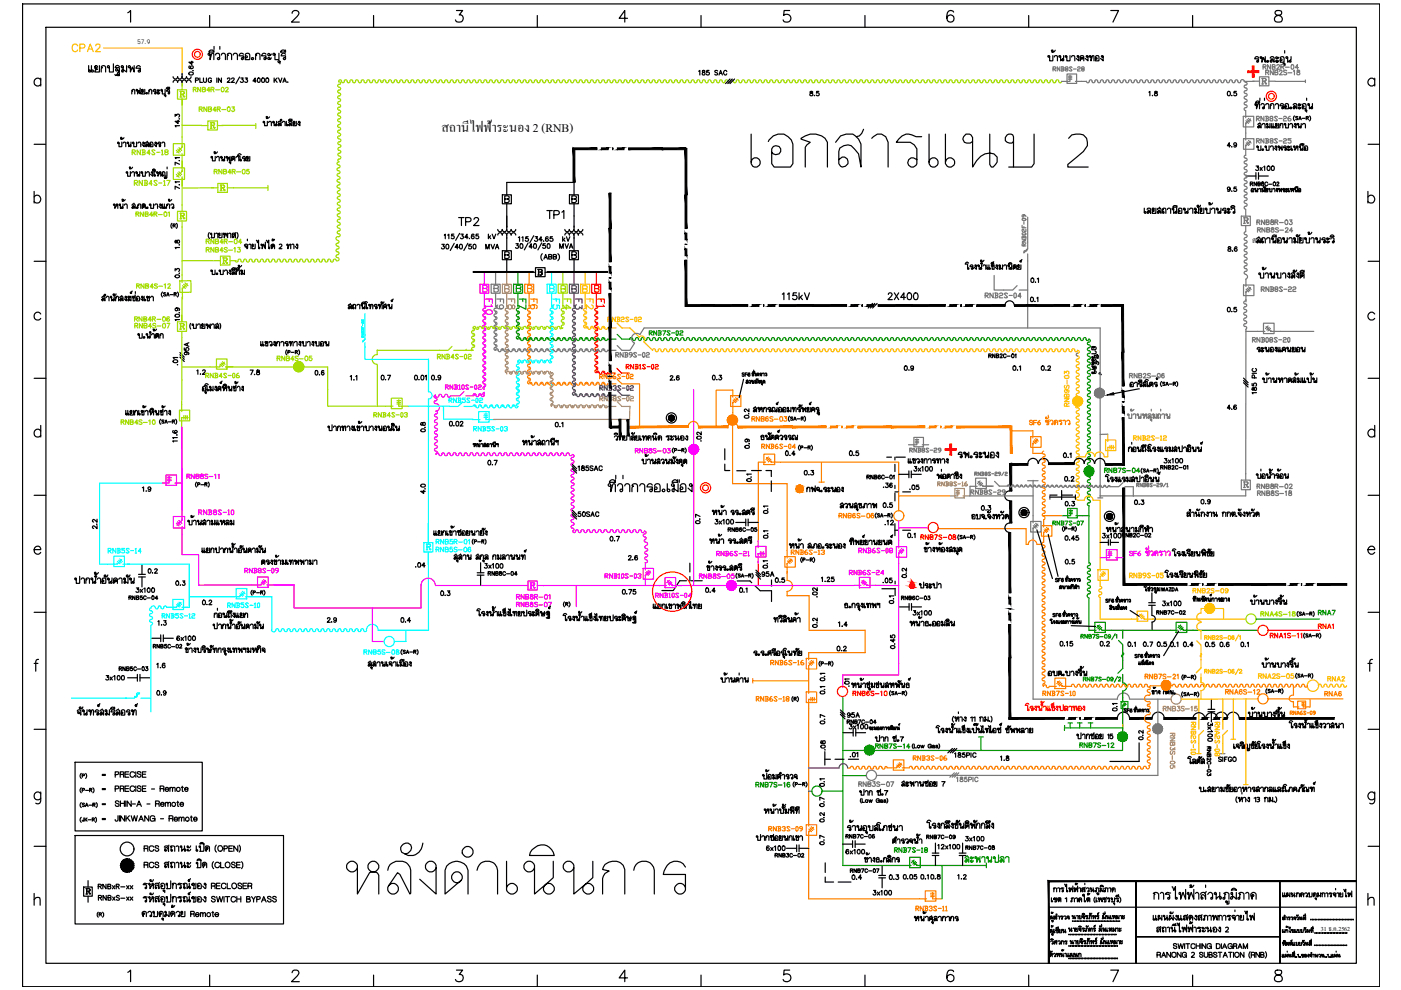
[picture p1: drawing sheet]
<svg xmlns="http://www.w3.org/2000/svg" width="297mm" height="210mm" viewBox="0 0 297 210" stroke-linecap="round" stroke-linejoin="round" font-family="sans-serif">
<defs><g id="words">
<text font-size="12.8" x="158.4" y="36.7">เอกสารแนบ 2</text>
<text font-size="4.9" fill="#ffbf00" x="14.5" y="12.3">CPA2</text>
<g font-size="4.9">
<text x="115" y="47.6">TP1</text>
<text x="96.3" y="49">TP2</text>
</g>
<text font-size="4.9" fill="#0ff" x="122.4" y="67" transform="rotate(-90 122.4 67)">F4</text>
<text font-size="4.4" fill="#f0f" x="105.5" y="67.7" transform="rotate(-90 105.5 67.7)">F10</text>
<text font-size="4.4" fill="#767676" x="107.9" y="66.7" transform="rotate(-90 107.9 66.7)">F9</text>
<text font-size="4.4" fill="#b88a5c" x="110.4" y="66.7" transform="rotate(-90 110.4 66.7)">F8</text>
<text font-size="4.4" fill="#ff7f00" x="112.9" y="66.7" transform="rotate(-90 112.9 66.7)">F7</text>
<text font-size="4.4" fill="#0ff" x="119.9" y="66.7" transform="rotate(-90 119.9 66.7)">F5</text>
<text font-size="4.4" fill="#00f" x="124.5" y="66.7" transform="rotate(-90 124.5 66.7)">F3</text>
<text font-size="4.4" fill="#f00" x="129.5" y="66.3" transform="rotate(-90 129.5 66.3)">F1</text>
<text font-size="4" fill="#767676" x="266.7" y="19.1">R</text>
<g font-size="4">
<text x="37" y="70.9">R</text>
<text x="41.3" y="76.6" transform="rotate(-90 41.3 76.6)">95A</text>
<text x="262.8" y="104.4">R</text>
<text x="160.5" y="123.5">95A</text>
<text x="178.9" y="153.5">95A</text>
<text x="17.3" y="190.9">R</text>
</g>
<text font-size="4" fill="#f0f" x="111.5" y="125.9">R</text>
<text font-size="4" fill="#ffbf00" x="280.5" y="145.7">RNA2</text>
<text font-size="3.7" x="93.6" y="27.9">สถานีไฟฟ้าระนอง 2 (RNB)</text>
<g font-size="3.5">
<text x="39.2" y="36.3" transform="rotate(-90 39.2 36.3)">7.1</text>
<text x="39.2" y="54" transform="rotate(-90 39.2 54)">1.8</text>
<text x="217.7" y="61">0.1</text>
<text x="38.8" y="78.7" transform="rotate(-90 38.8 78.7)">.01</text>
<text x="165.8" y="97.7">0.4</text>
<text x="179.2" y="97.7">0.5</text>
<text x="186.3" y="104.4">.36</text>
<text x="253.6" y="108">0.9</text>
<text x="149.6" y="112.2" transform="rotate(-90 149.6 112.2)">0.7</text>
<text x="186.3" y="108.7">0.5</text>
<text x="36.3" y="125.2">0.3</text>
<text x="87.1" y="121.4">.04</text>
<text x="163.3" y="124.5">0.5</text>
<text x="193.3" y="123.8" transform="rotate(-90 193.3 123.8)">0.2</text>
<text x="223" y="124.5">SF6</text>
<text x="225.1" y="120.7">0.5</text>
<text x="92.4" y="127.4">0.3</text>
<text x="148.9" y="126.6">0.4</text>
<text x="222.2" y="131.9">SF6</text>
<text x="84" y="133">0.4</text>
<text x="32.5" y="148.5">0.9</text>
<text x="176" y="160.2" transform="rotate(-90 176 160.2)">.08</text>
</g>
<g font-size="3.5" fill="#a5dd00">
<text x="39.2" y="60" transform="rotate(-90 39.2 60)">0.3</text>
<text x="40.9" y="80.4">1.2</text>
</g>
<g font-size="3.5" fill="#0ff">
<text x="32.5" y="133.7">1.3</text>
<text x="68.4" y="133">2.9</text>
</g>
<text font-size="3.5" fill="#f00" x="278.7" y="134.4">RNA1</text>
<text font-size="3.5" fill="#009500" x="179.2" y="161.6">.01</text>
<text font-size="3.5" fill="#ff7f00" x="243.4" y="158" transform="rotate(-90 243.4 158)">0.2</text>
<g font-size="3.1">
<text x="233.5" y="128.8">SF6</text>
<text x="237.4" y="152">SF6</text>
</g>
<text font-size="2.3" x="265.5" y="51.5">ส</text>
<text font-size="1.9" x="280.1" y="197.4">31 ธ.ค.2562</text>
<text font-size="1.4" x="29.1" y="9.3">57.9</text>
</g></defs>
<!-- layer: SUB115KV -->
<g fill="none" stroke="#000" stroke-width=".25">
<path d="M4.8 .8h287.7v208.4h-287.7zM8.6 17a.78 .78 0 0 0-1.1-.2 .78 .78 0 0 0 0 1.2 .78 .78 0 0 0 1.1-.1M8.6 16.6v1.6M9.7 5.8h277.9v198.4h-277.9zM27.1 2.7l.6-.5v2.5M40.1 15.4a.47 .47 0 0 1 .6-.2 .47 .47 0 0 1 .2 .6l-.7 .1-.2-.3zM40.2 14l-.2 .2a.45 .45 0 0 0 .6 .4 .45 .45 0 0 0 .3-.5 .3 .3 0 0 0-.5 0 .3 .3 0 0 0 .3 .4M40.7 13v.7l-.7-.5h1M40.9 15h.1M44.5 3.3v2.5M61.9 2.8l.2-.4a.79 .79 0 0 1 1.3 .3l-.4 .8-1.2 1.2h1.7M79.2 3.3v2.5"/>
<path d="M96.8 2.2h1.3l-.7 1a.79 .79 0 0 1 .8 .9 .79 .79 0 0 1-1 .6l-.4-.1-.2-.4M113.9 3.3v2.5M133.1 3.9h-1.8l1.2-1.7v2.5M148.6 3.3v2.5M167.4 2.2h-1.2v1.1a.87 .87 0 0 1 1.3 0 .87 .87 0 0 1-.2 1.3 .87 .87 0 0 1-1.3-.4M171.8 19.4v.3a.39 .39 0 0 1 .4 .1 .39 .39 0 0 1 .1 .5h-.5a.39 .39 0 0 1 0-.5 .39 .39 0 0 1 .5-.1v-.3zM173.6 19.4h-.5v.4a.34 .34 0 0 1 .5-.1 .34 .34 0 0 1 0 .6 .34 .34 0 0 1-.5-.2M183.4 3.3v2.5M202.2 2.6a.73 .73 0 0 0-.7-.4 .73 .73 0 0 0-.6 .5 1.72 1.72 0 0 0 .2 1.9 .76 .76 0 0 0 1.1-.4 .76 .76 0 0 0-.5-1 .76 .76 0 0 0-1 .7M218.1 3.3v2.5M223.2 11.8v1.1h-.7v-1a.2 .2 0 0 0-.3-.1 .2 .2 0 0 0 0 .3 .2 .2 0 0 0 .3-.1M223.5 12.1a.34 .34 0 0 1 .4-.3 .34 .34 0 0 1 .3 .3v.8"/>
<path d="M223.7 10.7l-.4 .4h-.3l.2-.4h-.3l.3 .1M225.5 11.8v.5l-.3 .3a.2 .2 0 0 0 0 .3 .2 .2 0 0 0 .3-.2 .2 .2 0 0 0-.2-.2l-.4 .4v-1a.2 .2 0 0 0-.3-.1 .2 .2 0 0 0 0 .3 .2 .2 0 0 0 .3-.1M226.9 11.8l-.1 1.1h-.6v-1a.17 .17 0 0 0-.3-.1 .17 .17 0 0 0 0 .3 .17 .17 0 0 0 .3-.1M227.2 12.1a.34 .34 0 0 1 .3-.3 .34 .34 0 0 1 .4 .3v.8M228.7 12a.17 .17 0 0 1-.2 .1 .17 .17 0 0 1 0-.3 .17 .17 0 0 1 .2 .1v1l-.5-.5M229.2 12.3a.18 .18 0 0 0 .2 .2 .18 .18 0 0 0 .2-.1 .18 .18 0 0 0-.1-.2l-.3 .1-.2 .6v-.8a.39 .39 0 0 1 .4-.3 .39 .39 0 0 1 .4 .3v.8M230.7 12a.2 .2 0 0 1-.3 .1 .2 .2 0 0 1 0-.3 .2 .2 0 0 1 .3 .1v1l-.6-.5M231.3 12a.18 .18 0 0 0-.1-.2 .18 .18 0 0 0-.2 .2 .18 .18 0 0 0 .2 .1l.1-.1v.9l.3-1.1h.3v1.1M232.2 12.1a.39 .39 0 0 1 .4-.3 .39 .39 0 0 1 .4 .3v.8h-.8v-.6a.19 .19 0 0 1 .3-.1 .19 .19 0 0 1 .1 .3 .19 .19 0 0 1-.3 .1l-.1-.2M233.9 12a.2 .2 0 0 1-.3 .1 .2 .2 0 0 1 0-.3 .2 .2 0 0 1 .3 .1v1l-.6-.5M235.5 2.2h1.7l-1.2 2.5M243.6 19.5l.2-.1v.9"/>
<path d="M244.9 19.4v.3a.4 .4 0 0 1 .4 .1 .4 .4 0 0 1 0 .5h-.4a.4 .4 0 0 1 0-.5 .4 .4 0 0 1 .4-.1v-.3zM252.9 3.3v2.5M260.4 19.4a.43 .43 0 0 1 .5 .4 .43 .43 0 0 1-.5 .5l-.2-.4zM262.1 19.4h-.4l-.1 .4a.34 .34 0 0 1 .5-.1 .34 .34 0 0 1 0 .6 .34 .34 0 0 1-.5-.2M270.5 2.4a.48 .48 0 0 0 .2 .8 1.03 1.03 0 0 1 1.2 1 .86 .86 0 0 1-1 .5 .86 .86 0 0 1-.7-.8 1.14 1.14 0 0 1 1.2-.7 .51 .51 0 0 0 .3-.8l-.4-.2zM291.5 17a.8 .8 0 0 0-1.2-.2 .8 .8 0 0 0 0 1.2 .8 .8 0 0 0 1.2-.1M291.5 16.6v1.6M7.2 30.6h2.5M37.1 24.7v-.5l.4 .3a.32 .32 0 0 1 .5-.2 .32 .32 0 0 1-.1 .5M37.8 25.5v.7l-.7-.5h1M38 25.2h.1M38 39.1v.1"/>
<path d="M38.1 26.7h-1l.2 .2M38.1 39.9l-1-.4v.6M38.1 38.6h-1l.2 .2M172.7 20.2v.1M244.3 20.2l.1 .1M260.8 39.9a.3 .3 0 0 1-.4 .3 .3 .3 0 0 1-.1-.5 .3 .3 0 0 1 .5 .1v.1a.45 .45 0 0 1-.3 .7l-.2-.1M260.9 30.9h-.7l.4-.6v.9M261.2 20.2v.1M261.2 31.1h.1M262.1 39.7h-.4l-.1 .4a.33 .33 0 0 1 .5 0 .33 .33 0 0 1 0 .4l-.3 .1-.2-.2M262.2 30.6a.3 .3 0 0 1-.4 .2 .3 .3 0 0 1-.2-.5 .3 .3 0 0 1 .5 .1l.1 .2a.45 .45 0 0 1-.3 .6l-.3-.1M264.2 37.3h2.1"/>
<path d="M266.2 21.7a.42 .42 0 0 1 .5-.3 .42 .42 0 0 1 .3 .4h-.8zM266.3 36.6v1.4M266.3 35.2h.5l-.2 .3a.32 .32 0 0 1 .2 .6 .32 .32 0 0 1-.6-.1M266.4 22.2a.18 .18 0 0 0-.2-.2 .18 .18 0 0 0-.2 .2 .18 .18 0 0 0 .3 .1l.1-.1v.9l.3-1.1h.3v1.1M266.8 36.6v1.4M266.8 37.3h2.1M267 21.4v.4M267.1 20.8v.5M267.2 35.5l.4 .6M267.3 22.3l.1-.1a.35 .35 0 0 1 .3-.2 .35 .35 0 0 1 .4 .3v.6a.2 .2 0 0 1-.3 .1 .2 .2 0 0 1 0-.3 .2 .2 0 0 1 .3 .1M267.6 35.5l-.4 .6M267.9 35.4l.2-.2v.9"/>
<path d="M268.1 20.8v.5M268.4 22.3a.34 .34 0 0 1 .3-.4 .34 .34 0 0 1 .3 .4v.8M268.8 35.2h.1a.45 .45 0 0 1 .4 .5 .45 .45 0 0 1-.5 .4l-.2-.4zM269.3 23.1v-.6l.2-.2-.1-.1a.38 .38 0 0 1 .4-.2 .38 .38 0 0 1 .3 .3v.8M269.7 35.2h.1a.45 .45 0 0 1 .4 .5 .45 .45 0 0 1-.5 .4l-.2-.4zM270.4 22.3a.34 .34 0 0 1 .3-.4 .34 .34 0 0 1 .4 .4v.8M272.1 22.2a.41 .41 0 0 0-.5-.2 .41 .41 0 0 0-.2 .4h.7v.5a.2 .2 0 0 1-.3 .1 .2 .2 0 0 1 0-.3 .2 .2 0 0 1 .3 .1M272.4 22.3a.38 .38 0 0 1 .4-.3 .38 .38 0 0 1 .4 .3l-.1 .8h-.7v-.6a.18 .18 0 0 1 .2-.1 .18 .18 0 0 1 .2 .2 .18 .18 0 0 1-.3 .1l-.1-.1M273.5 22.9a.2 .2 0 0 0 .3 .1 .2 .2 0 0 0 0-.3 .2 .2 0 0 0-.3 .1v.2M274.2 22.3a.39 .39 0 0 1 .4-.4 .39 .39 0 0 1 .4 .4v.8l-.5-.8-.3 .5 .1 .3a.18 .18 0 0 0 .2-.2 .18 .18 0 0 0-.2-.2l-.1 .1M275.8 22.8v.2l-.4 .1a.2 .2 0 0 1-.1-.3 .2 .2 0 0 1 .3 0 .2 .2 0 0 1-.1 .3M275.8 22.1v.2l-.4 .1a.2 .2 0 0 1-.1-.3 .2 .2 0 0 1 .3 0 .2 .2 0 0 1-.1 .3"/>
<path d="M276.1 22.3a.38 .38 0 0 1 .4-.3 .38 .38 0 0 1 .4 .3v.8h-.8v-.6l.3-.1 .1 .1a.17 .17 0 0 1-.1 .3 .18 .18 0 0 1-.3-.2M277 23.4v-.1a.17 .17 0 0 0-.2 0 .17 .17 0 0 0-.1 .2l.2 .1 .1-.2v.4M277 20.8v.5M278.3 22v.5l-.3 .3a.2 .2 0 0 0 .1 .3 .2 .2 0 0 0 .2-.3 .2 .2 0 0 0-.3-.1l-.4 .4v-1a.17 .17 0 0 0-.2-.1 .17 .17 0 0 0 0 .3 .17 .17 0 0 0 .2-.1M290.1 30.6h2.4M7.2 41.8a.78 .78 0 0 1 1.2-.1 .78 .78 0 0 1 0 1.1 .78 .78 0 0 1-1.2-.1M7.2 55.4h2.5M7.2 40.6v2.4M93.7 51.8h.5l-.3 .4h.2a.33 .33 0 0 1 0 .5 .33 .33 0 0 1-.5-.1M94.2 49.9l.2-.3v1M94.7 51.8a.48 .48 0 0 1 .5 .4 .48 .48 0 0 1-.3 .6l-.3-.2zM96.3 51.6l-.8 1.5"/>
<path d="M97.2 52.4h-.7l.4-.6v1M97.5 49.5l-.9 1.5M97.5 51.8a.48 .48 0 0 1 .6 .4 .48 .48 0 0 1-.3 .6l-.3-.2zM99.2 51.6l-.9 1.5M99.9 51.8h-.5v.4a.33 .33 0 0 1 .5 0 .33 .33 0 0 1-.1 .5 .33 .33 0 0 1-.4-.1M100.4 51.8a.48 .48 0 0 1 .6 .4 .48 .48 0 0 1-.3 .6l-.4-.2zM103 52.8v-1l.3 1 .4-1v1M104.1 51.8l.4 1 .4-1M104.4 49.6l.3 1 .4-1M105 52.8l.4-1 .3 1M105.2 52.4h.4M109.4 51.7h.5l-.3 .4a.31 .31 0 0 1 .4 .3 .31 .31 0 0 1-.5 .2l-.2-.1"/>
<path d="M109.9 50.4l.3-.2v1M110.4 51.7a.45 .45 0 0 1 .5 .5 .45 .45 0 0 1-.5 .4l-.2-.4zM110.7 50.4l.2-.2v1M112 50.2h-.5l-.1 .4a.35 .35 0 0 1 .6 0 .35 .35 0 0 1-.1 .5 .35 .35 0 0 1-.5-.1M112 51.5l-.8 1.5M112.9 52.4h-.7l.4-.7v.9M113.2 50l-.9 1.5M113.2 51.7a.45 .45 0 0 1 .6 .5 .45 .45 0 0 1-.6 .4l-.1-.4zM113.5 50.2h.5l-.3 .4h.1a.34 .34 0 0 1 .1 .5 .34 .34 0 0 1-.6-.1M114.9 51.5l-.9 1.5M115 53.8a1.06 1.06 0 0 0 0 1.5M115 50.8h-.7l.4-.6v1"/>
<path d="M115.2 51.1h.1M115.3 54.9l.4-.9 .4 .9M115.4 54.6h.5M115.6 51.7h-.5v.4a.34 .34 0 0 1 .5 0 .34 .34 0 0 1 0 .5 .34 .34 0 0 1-.5-.1M116.1 51.7a.45 .45 0 0 1 .5 .5 .45 .45 0 0 1-.5 .4l-.1-.4zM116.2 50.3v-.1a.45 .45 0 0 0-.5 .5 .45 .45 0 0 0 .4 .4l.1-.1a.3 .3 0 0 0-.1-.4 .3 .3 0 0 0-.4 .2M116.3 54.4h.6l.1-.3-.7-.1v.9l.7-.1-.2-.4M117.1 50.2h-.4l-.1 .4a.35 .35 0 0 1 .6 0 .35 .35 0 0 1-.1 .5 .35 .35 0 0 1-.5-.1M117.3 54.4h.6l.1-.3-.7-.1v.9l.7-.1-.3-.4M118.3 53.8a.97 .97 0 0 1 0 1.5M118.7 52.6v-.9l.3 .9 .4-.9v.9M119.3 50.2v1"/>
<path d="M119.5 50.8l.3 .4M119.8 50.5l-.5 .5M119.8 51.7l.3 .9 .4-.9M120.1 50.2l.3 1 .4-1M120.7 52.6l.4-.9 .4 .9M120.9 52.4h.4M242.6 44.1v1a.2 .2 0 0 0 .3 .1 .2 .2 0 0 0 0-.3 .2 .2 0 0 0-.3 .1M243.2 44.4a.39 .39 0 0 1 .4-.3 .39 .39 0 0 1 .4 .3v.8l-.5-.7-.3 .4a.18 .18 0 0 0 .2 .3 .18 .18 0 0 0 .2-.2 .18 .18 0 0 0-.3-.1h-.1M244.4 44.1a.19 .19 0 0 0 0 .3 .19 .19 0 0 0 .3 0 .19 .19 0 0 0-.1-.3 .29 .29 0 0 0-.3 .4 .29 .29 0 0 0 .4 .2l-.3 .2-.1 .3h.8v-1.1M245.4 44.4l.1-.2a.39 .39 0 0 1 .7 .2l-.1 .8-.4-.7-.3 .4a.18 .18 0 0 0 .1 .3 .18 .18 0 0 0 .2-.2 .18 .18 0 0 0-.3-.1M245.9 43.9l-.1 .2M246.5 45v.1a.17 .17 0 0 0 .2 .1 .17 .17 0 0 0 0-.3 .17 .17 0 0 0-.2 .1v-.3l.2-.3h-.2a.38 .38 0 0 1 .3-.3 .38 .38 0 0 1 .4 .3v.8"/>
<path d="M247.5 44.4a.34 .34 0 0 1 .4-.3 .34 .34 0 0 1 .3 .3v.8M248.7 43.8a.43 .43 0 0 1 .5-.2 .43 .43 0 0 1 .3 .3h-.8zM249.5 44.1v.6l-.3 .2a.18 .18 0 0 0 .1 .3 .18 .18 0 0 0 .2-.1 .18 .18 0 0 0-.2-.2l-.5 .3v-.9a.17 .17 0 0 0-.2-.1 .17 .17 0 0 0 0 .3 .17 .17 0 0 0 .2-.1M249.5 43.6v.3M249.8 44.4a.39 .39 0 0 1 .4-.3 .39 .39 0 0 1 .4 .3l-.1 .8h-.7v-.5a.19 .19 0 0 1 .3-.1 .19 .19 0 0 1 .1 .2 .19 .19 0 0 1-.3 .1l-.1-.1M251.9 44.1v.6l-.4 .3a.19 .19 0 0 0 .2 .3 .19 .19 0 0 0 .2-.3 .19 .19 0 0 0-.3-.1l-.4 .3v-.9a.17 .17 0 0 0-.2-.1 .17 .17 0 0 0 0 .3 .17 .17 0 0 0 .2-.1M252.2 44.4a.34 .34 0 0 1 .4-.3 .34 .34 0 0 1 .3 .3v.8M254.1 44.1v1.1l-.5-.4a.23 .23 0 0 0-.3 .2 .23 .23 0 0 0 .3 .2v-.9a.2 .2 0 0 0-.3-.2 .2 .2 0 0 0 0 .4 .2 .2 0 0 0 .3-.1M254.5 43.5l-.3 .4-.4-.1 .1-.3 .2 .1-.2 .3M254.6 44.1a.18 .18 0 0 0-.1 .3 .18 .18 0 0 0 .3 0 .18 .18 0 0 0-.1-.3 .29 .29 0 0 0-.3 .4 .29 .29 0 0 0 .4 .2l-.3 .2-.1 .3h.8v-1.1M256.6 44.1l-.1 1.1h-.6v-.9a.17 .17 0 0 0-.3-.1 .17 .17 0 0 0 0 .3 .17 .17 0 0 0 .3-.1M256.9 44.4a.34 .34 0 0 1 .3-.3 .34 .34 0 0 1 .4 .3v.8"/>
<path d="M257.1 43l-.4 .4h-.4l.3-.2-.1-.2h-.2v.2h.3M258.9 44.1v.6l-.3 .2a.18 .18 0 0 0 0 .3 .18 .18 0 0 0 .3-.1 .18 .18 0 0 0-.2-.2l-.5 .3v-.9a.2 .2 0 0 0-.3-.2 .2 .2 0 0 0 0 .4 .2 .2 0 0 0 .3-.1M259.9 44.3a.42 .42 0 0 0-.4-.1 .42 .42 0 0 0-.3 .4h.7v.5a.17 .17 0 0 1-.2 .1 .17 .17 0 0 1 0-.3 .17 .17 0 0 1 .2 .1M260.5 52.4v.2a.38 .38 0 0 1 .4 .2 .38 .38 0 0 1 0 .4l-.3 .1a.32 .32 0 0 1-.2-.4 .32 .32 0 0 1 .4-.2l.1-.3zM260.8 44.9l-.1 .2-.3 .1a.2 .2 0 0 1-.2-.3 .2 .2 0 0 1 .4 0 .2 .2 0 0 1-.2 .3M260.8 44.3l-.2 .2h-.2a.17 .17 0 0 1-.2-.2 .17 .17 0 0 1 .3 0 .17 .17 0 0 1-.1 .2M261 43.8a.43 .43 0 0 1 .4-.2 .43 .43 0 0 1 .4 .3h-.8zM261.1 44.4a.34 .34 0 0 1 .4-.3 .34 .34 0 0 1 .3 .3v.7a.17 .17 0 0 1-.3 .1 .17 .17 0 0 1 0-.3 .17 .17 0 0 1 .3 .1M261.2 40.5h.1M261.3 53.2h.1M262.3 52.5l-.1-.1a.41 .41 0 0 0-.5 .4 .41 .41 0 0 0 .6 .4v-.2a.3 .3 0 0 0-.3-.3 .3 .3 0 0 0-.3 .2M266.4 50.7a.39 .39 0 0 1 .4-.3 .39 .39 0 0 1 .4 .3v.8l-.4-.7-.4 .4a.18 .18 0 0 0 .1 .3 .18 .18 0 0 0 .3-.2 .18 .18 0 0 0-.2-.2l-.2 .1"/>
<path d="M266.9 50.2v.2M267.5 51.3a.19 .19 0 0 0 .1 .2 .19 .19 0 0 0 .3-.2 .19 .19 0 0 0-.3-.1l-.1 .1v-.3l.2-.3h-.2a.41 .41 0 0 1 .4-.3 .41 .41 0 0 1 .4 .3v.8M267.9 57.9v1.1h-.6v-1a.2 .2 0 0 0-.3-.1 .2 .2 0 0 0 0 .3 .2 .2 0 0 0 .3-.1M268.2 58.2l.1-.1a.33 .33 0 0 1 .3-.2 .33 .33 0 0 1 .3 .3v.8M268.4 56.8l-.2 .3h-.5h.2v-.3l-.1-.1-.2 .1 .2 .2 .1-.1M268.6 50.7a.34 .34 0 0 1 .3-.3 .34 .34 0 0 1 .3 .3v.8M269.7 50.1a.42 .42 0 0 1 .5-.3 .42 .42 0 0 1 .4 .4h-.9zM270.2 57.9v.5l-.3 .3a.2 .2 0 0 0 .1 .3 .21 .21 0 0 0 .3-.3 .2 .2 0 0 0-.3-.1l-.4 .4v-1a.17 .17 0 0 0-.3-.1 .17 .17 0 0 0 0 .3 .17 .17 0 0 0 .3-.1M270.6 50.4v.6l-.3 .2a.18 .18 0 0 0 0 .3 .18 .18 0 0 0 .3-.2 .18 .18 0 0 0-.3-.2l-.4 .4v-1a.2 .2 0 0 0-.3-.1 .2 .2 0 0 0 0 .3 .2 .2 0 0 0 .3-.1M270.6 49.8v.4M270.8 50.7a.42 .42 0 0 1 .5-.3 .42 .42 0 0 1 .4 .3l-.1 .8h-.8v-.5a.19 .19 0 0 1 .3-.2 .19 .19 0 0 1 .1 .3 .19 .19 0 0 1-.3 .1l-.1-.2M271.6 57.9l-.1 1.1h-.6v-1a.17 .17 0 0 0-.3-.1 .17 .17 0 0 0 0 .3 .17 .17 0 0 0 .3-.1"/>
<path d="M271.9 58.2a.34 .34 0 0 1 .3-.4 .34 .34 0 0 1 .4 .4v.8M272.9 50.4v.6l-.3 .3a.19 .19 0 0 0 .1 .2 .19 .19 0 0 0 .2-.2 .19 .19 0 0 0-.2-.1l-.4 .3v-1a.17 .17 0 0 0-.3-.1 .17 .17 0 0 0 0 .3 .17 .17 0 0 0 .3-.1M273.3 50.7a.34 .34 0 0 1 .3-.3 .34 .34 0 0 1 .3 .3v.8M273.4 58.1a.17 .17 0 0 1-.2 .1 .17 .17 0 0 1 0-.3 .17 .17 0 0 1 .2 .1v1l-.5-.5M273.7 58.2a.39 .39 0 0 1 .4-.4 .39 .39 0 0 1 .4 .4v.8l-.4-.8-.3 .5a.19 .19 0 0 0 .1 .3 .19 .19 0 0 0 .2-.2 .19 .19 0 0 0-.2-.2l-.1 .1M274.2 57.7v.2M274.9 57.3a.37 .37 0 0 1-.3 .4 .37 .37 0 0 1-.4-.3l.3-.1-.2 .3M275.2 50.4v1.1l-.6-.4a.23 .23 0 0 0-.3 .2 .23 .23 0 0 0 .3 .2v-1a.2 .2 0 0 0-.3-.1 .2 .2 0 0 0 0 .3 .2 .2 0 0 0 .3-.1M275.4 58.1a.2 .2 0 0 1-.3 .1 .2 .2 0 0 1 0-.3 .2 .2 0 0 1 .3 .1v1l-.6-.5M275.6 49.8a.39 .39 0 0 1-.3 .4 .39 .39 0 0 1-.5-.3 .18 .18 0 0 1 .3-.1 .18 .18 0 0 1 .1 .2l-.2 .2M275.6 50.4a.18 .18 0 0 0 0 .3 .18 .18 0 0 0 .2 0 .18 .18 0 0 0 0-.3 .29 .29 0 0 0-.3 .4 .29 .29 0 0 0 .4 .2l-.4 .5h.7l.1-1.1M275.7 57.5a.42 .42 0 0 1 .5-.2 .42 .42 0 0 1 .3 .4h-.9z"/>
<path d="M276.1 58.5a.17 .17 0 0 1-.2-.1 .17 .17 0 0 1 .2-.2l.1 .3-.5 .5v-1l.2-.1h.5l.1 1.1M276.5 57.3v.4M277.6 50.4v1.1h-.7v-1a.2 .2 0 0 0-.3-.1 .2 .2 0 0 0 0 .3 .2 .2 0 0 0 .3-.1M277.9 50.7a.34 .34 0 0 1 .4-.3 .34 .34 0 0 1 .3 .3v.8M278.1 49.3l-.4 .4h-.3l.2-.4h-.3l.3 .1M279.9 50.4v.6l-.3 .2a.18 .18 0 0 0 0 .3 .18 .18 0 0 0 .3-.2l-.2-.2-.4 .4v-1a.2 .2 0 0 0-.3-.1 .2 .2 0 0 0 0 .3 .2 .2 0 0 0 .3-.1M281 50.6a.39 .39 0 0 0-.5-.2 .39 .39 0 0 0-.3 .4h.8v.5a.17 .17 0 0 1-.3 .1 .17 .17 0 0 1 0-.2 .17 .17 0 0 1 .3 .1M281.9 51.2a.3 .3 0 0 1-.3 .3 .3 .3 0 0 1-.3-.3 .19 .19 0 0 1 .3 0 .19 .19 0 0 1-.1 .3M281.9 50.5a.33 .33 0 0 1-.3 .3 .33 .33 0 0 1-.3-.2 .19 .19 0 0 1 .3-.1 .19 .19 0 0 1-.1 .3M282.1 50a.39 .39 0 0 1 .4-.2 .39 .39 0 0 1 .3 .4h-.8zM282.2 50.7a.34 .34 0 0 1 .3-.3 .34 .34 0 0 1 .3 .3v.7a.19 .19 0 0 1-.3 .1 .19 .19 0 0 1 0-.3 .19 .19 0 0 1 .3 .1M290 41.8a.8 .8 0 0 1 1.2-.2 .8 .8 0 0 1 0 1.2 .8 .8 0 0 1-1.2-.1"/>
<path d="M290 40.6v2.4M290.1 55.4h2.4M8.6 66.6a.78 .78 0 0 0-1.1-.1 .78 .78 0 0 0 0 1.1 .78 .78 0 0 0 1.1-.1M37.4 65.3a.3 .3 0 0 1 .3 .3 .3 .3 0 0 1-.3 .3l-.3-.3a.45 .45 0 0 1 .6-.3 .45 .45 0 0 1 .3 .5l-.1 .1M38 66.3h.1M53 78.5h.7l-.5 .9M54 79.4h.1M54.5 78.5v.3a.39 .39 0 0 1 .4 .1 .39 .39 0 0 1 0 .5h-.5v-.4l.6-.3-.1-.2zM66.9 78.6a.48 .48 0 0 1 .6 .4 .48 .48 0 0 1-.4 .5l-.3-.2zM67.7 79.4h.1M68.7 78.7l-.1-.1a.48 .48 0 0 0-.5 .4 .48 .48 0 0 0 .3 .5 .29 .29 0 0 0 .3-.2 .29 .29 0 0 0-.2-.3 .29 .29 0 0 0-.3 .2M74.3 79.8l.2-.2v1"/>
<path d="M75.4 79.8l.2-.2v1M80.9 79.6a.45 .45 0 0 1 .6 .5 .45 .45 0 0 1-.6 .4l-.1-.4zM82.2 79.6h.6l-.5 .9M88 79.6a.45 .45 0 0 1 .5 .5 .45 .45 0 0 1-.5 .4l-.1-.4zM89.4 79.6a.45 .45 0 0 1 .5 .5 .45 .45 0 0 1-.5 .4l-.2-.4zM90.1 79.8l.3-.2v.9M91.7 79.6a.48 .48 0 0 1 .5 .4 .48 .48 0 0 1-.3 .5l-.4-.2zM93.4 79.9a.3 .3 0 0 1-.4 .2 .3 .3 0 0 1-.1-.4 .3 .3 0 0 1 .5 0l-.1 .8-.4-.1M142.1 79.9v-.1a.29 .29 0 0 1 .3-.1 .29 .29 0 0 1 .3 .2l-.6 .7h.6M144 79.8l-.2-.1a.45 .45 0 0 0-.4 .4 .45 .45 0 0 0 .4 .4h.2a.3 .3 0 0 0-.2-.5 .3 .3 0 0 0-.4 .3M151.2 79.6a.48 .48 0 0 1 .5 .4 .48 .48 0 0 1-.3 .5l-.3-.2zM152.5 79.6h.5l-.3 .4a.3 .3 0 0 1 .2 .4 .3 .3 0 0 1-.5-.1"/>
<path d="M165.9 62.4l.3-.3v1.4M167 62.4l.3-.3v1.4M168.9 62.1h-.7l-.1 .6a.5 .5 0 0 1 .8 0 .5 .5 0 0 1-.1 .7 .5 .5 0 0 1-.7-.1M169.4 62.1v1.4M169.7 63l.4 .5M170.1 62.6l-.7 .7M170.6 62.1l.5 1.4 .5-1.4M185 64.3l-.9 1M185.5 64.3l-1 1M186 64.3l-1 1M188.3 62.4l.2-.2 .3-.1 .3 .4-.8 1h.9M189.6 62.1l.9 1.4"/>
<path d="M190.5 62.1l-.9 1.4M191.9 77.6a.43 .43 0 0 1 .5 .4 .43 .43 0 0 1-.5 .5l-.2-.4zM192 63.1h-1l.6-1v1.4M192.5 62.2a.43 .43 0 0 1 .7 .2l.1 .3a.61 .61 0 0 1-.6 .8 .88 .88 0 0 1-.2-1.3zM192.7 78.4h.1M193.7 77.9a.3 .3 0 0 1-.3 .3 .3 .3 0 0 1-.3-.4 .3 .3 0 0 1 .3-.2 .47 .47 0 0 1 .3 .5 .47 .47 0 0 1-.5 .4l-.1-.1M193.9 62.2a.43 .43 0 0 1 .7 .2v.3a.61 .61 0 0 1-.5 .8 .88 .88 0 0 1-.2-1.3zM213.1 64.8a.99 .99 0 0 1 1-1 .99 .99 0 0 1 1 1M214.9 77.6a.43 .43 0 0 1 .5 .4 .43 .43 0 0 1-.5 .5l-.1-.4zM215.7 78.4l.1 .1M216.1 77.8l.3-.2v.9M218.6 63.1l.1-.1a.45 .45 0 0 1 .4 .5 .45 .45 0 0 1-.5 .4l-.1-.4z"/>
<path d="M219.4 63.9h.1M219.8 63.2l.2-.2v1M220.8 77.8l.1-.2a.43 .43 0 0 1 .5 .4 .43 .43 0 0 1-.5 .5l-.1-.4zM221.7 78.4l.1 .1M222.2 77.8a.28 .28 0 0 1 .3-.2 .28 .28 0 0 1 .2 .2l-.6 .7h.7M260.4 65.2a.43 .43 0 0 1 .5 .4 .43 .43 0 0 1-.5 .5l-.2-.4zM261.2 66v.1M262.1 65.2h-.4l-.1 .4a.34 .34 0 0 1 .5 0 .34 .34 0 0 1 0 .5 .34 .34 0 0 1-.5-.2M265.5 79.1h.9M265.7 78.1a.35 .35 0 0 0-.2 .4 .35 .35 0 0 0 .3 .3h.3a.35 .35 0 0 0 .3-.3 .35 .35 0 0 0-.2-.4M269.1 79.1l-.4 .4h-.3l.2-.4h-.2l.1 .2 .1-.1M274.5 80l-.1 .1"/>
<path d="M275.3 79.1l-.4 .4h-.3l.1-.3-.1-.1-.1 .1h.2M278 79.8v1.3h-.6v-.9a.17 .17 0 0 0-.3-.1 .17 .17 0 0 0 0 .3 .17 .17 0 0 0 .3-.1M278.5 79.1l-.4 .4h-.3l.2-.3-.2-.1v.2l.2-.1M291.5 66.6a.8 .8 0 0 0-1.2-.2 .8 .8 0 0 0 0 1.2 .8 .8 0 0 0 1.2-.1M7.2 80.2h2.5M8.6 91.4a.78 .78 0 0 0-1.1-.1 .78 .78 0 0 0 0 1.1 .78 .78 0 0 0 1.1-.1M8.6 90.2v2.5M36.7 91.3l-.1 .2a.51 .51 0 0 0 .5 .4 .51 .51 0 0 0 .5-.4 .3 .3 0 0 0-.3-.3 .3 .3 0 0 0-.3 .3 .3 .3 0 0 0 .3 .3M37.5 92.2h.1M37.6 93.5h-1l.2 .2M37.6 92.8h-1l.2 .2M75 80.5h.1"/>
<path d="M81.7 80.5h.1M88.8 80.5h.1M89.3 91.1a.46 .46 0 0 1 .6-.2 .46 .46 0 0 1 .2 .5l-.7 .1-.2-.2zM89.3 89.6l-.1 .4 .3 .2a.58 .58 0 0 1 .6-.6l.1 .4a.31 .31 0 0 1-.4 .2 .31 .31 0 0 1-.2-.4zM90.1 90.6h.1M92.5 80.5h.1M95.4 89.4a.45 .45 0 0 1 .5 .4 .45 .45 0 0 1-.5 .5l-.1-.4zM96.2 90.2l.1 .1M96.8 89.4a.45 .45 0 0 1 .5 .4 .45 .45 0 0 1-.5 .5l-.2-.4zM97.6 89.6a.29 .29 0 0 1 .2-.3 .29 .29 0 0 1 .3 .2l-.6 .8h.7M103.6 97.6a.48 .48 0 0 1 .5 .4 .48 .48 0 0 1-.3 .6l-.2-.1-.2-.3zM104.4 98.5h.1"/>
<path d="M104.8 97.6h.6l-.4 1M117.9 89.6a.43 .43 0 0 1 .5 .4 .43 .43 0 0 1-.5 .5l-.2-.4zM118.7 90.4v.1M119.1 89.7l.2-.1v.9M121.3 99.4l1 .9M121.3 98.9l1 1M121.3 98.5l1 .9M122.6 99l.2-.2v1M123.3 98.9l.1 .2a.38 .38 0 0 1 .4 .2 .38 .38 0 0 1 0 .4l-.3 .1a.32 .32 0 0 1-.2-.5 .32 .32 0 0 1 .4-.1l.1-.4zM124.8 98.8h-.5l-.1 .4a.33 .33 0 0 1 .6 0 .33 .33 0 0 1-.1 .5 .33 .33 0 0 1-.5-.1M125.7 98.9l-.2-.1-.4 .1 .1 .3 .5 .2-.1 .3-.3 .1-.2-.2M126 99.8l.4-1 .3 1"/>
<path d="M126.2 99.4h.4M127.7 99l-.1-.1a.44 .44 0 0 0-.6 .4 .44 .44 0 0 0 .6 .4l.1-.2M143 80.5h.1M147.8 92.6a.47 .47 0 0 1 .6-.2 .47 .47 0 0 1 .2 .6 .47 .47 0 0 1-.6 .2 .47 .47 0 0 1-.2-.6zM148.6 93.5h.1M148.7 91.6v.6l-.8-.6-.2 .4 .3 .1M152 80.5h.1M157.9 88.2a.48 .48 0 0 1 .6-.2 .48 .48 0 0 1 .3 .5 .49 .49 0 0 1-.6 .2 .49 .49 0 0 1-.3-.5zM158 94.6a.47 .47 0 0 1 .6-.2 .47 .47 0 0 1 .2 .5l-.7 .1zM158.2 93.1l.3 .3-.3 .3a.3 .3 0 0 1-.3-.3 .3 .3 0 0 1 .3-.3l.6 .1v.5M158.8 87.7h-.1M158.8 86.7v.6l-.6-.5h-.3l-.1 .3 .3 .2"/>
<path d="M158.8 94.1h.1M170.6 99.8h.2a.45 .45 0 0 1 .4 .5 .45 .45 0 0 1-.6 .4l-.1-.4zM172 99.8h.5l-.3 .3a.32 .32 0 0 1 .2 .5 .32 .32 0 0 1-.5-.1M192.7 99.9v1.4M193.2 99.9v1.4M193.9 98.9h.5l-.3 .4a.31 .31 0 0 1 .2 .5 .31 .31 0 0 1-.5-.1M194.7 99.3l.5 .6M195.2 99.3l-.5 .6M195.5 99.1l.2-.2v1M196.3 99a.45 .45 0 0 1 .5 .4 .45 .45 0 0 1-.5 .5l-.1-.4zM197.2 99a.48 .48 0 0 1 .6 .3 .48 .48 0 0 1-.4 .6h-.2l-.1-.4zM225.5 96.3l.3-.3a.52 .52 0 0 1 .3 .5 .52 .52 0 0 1-.3 .5l-.3-.2z"/>
<path d="M226.4 96.9l.1 .1M226.8 96.3l.3-.3v1M246.9 97.2h.5l-.3 .4a.32 .32 0 0 1 .3 .5 .32 .32 0 0 1-.6-.1M247.7 97.5l.5 .7M248.2 97.5l-.5 .7M248.5 97.4l.2-.2v1M249.3 97.3a.43 .43 0 0 1 .6 .4 .43 .43 0 0 1-.6 .4l-.1-.3zM250.1 97.4l.2-.1a.43 .43 0 0 1 .4 .4 .43 .43 0 0 1-.4 .4l-.2-.3zM260.9 86.5h-.7l.4-.6v.9M261.2 86.7v.1M262.1 86l-.2-.1a.45 .45 0 0 0-.4 .5 .45 .45 0 0 0 .5 .4l.2-.2-.2-.3h-.3l-.1 .2M263.7 81.1l.9 1"/>
<path d="M263.7 80.7l.9 .9M263.7 80.2l.9 .9M265.5 81.3v.5h.4a.34 .34 0 0 1-.1-.5 .34 .34 0 0 1 .6 .1 .34 .34 0 0 1-.2 .5M265.5 82.2v.5h.3a.39 .39 0 0 1 .1-.5 .39 .39 0 0 1 .5 0v.5a.37 .37 0 0 1-.5 0 .37 .37 0 0 1-.1-.5zM266 80.1l-.1-.5-.3-.1-.1 .6h.9M266.4 83.3h-.9l.1 .2M268.6 80.1v1h-.6v-.9a.17 .17 0 0 0-.2-.1 .17 .17 0 0 0-.1 .2 .17 .17 0 0 0 .2 .2l.1-.2M268.9 80.4l.3-.3 .3 .1v.9M270.7 80.1v.5l-.3 .2a.17 .17 0 0 0 0 .3 .17 .17 0 0 0 .3 0l-.1-.3h-.1l-.4 .3v-.9h-.3l.1 .3 .2-.2M271.3 80.3a.17 .17 0 0 1-.3 .1 .17 .17 0 0 1 0-.3 .17 .17 0 0 1 .3 .1v.9l.4-.6a.19 .19 0 0 0 .2-.1 .19 .19 0 0 0-.2-.3 .19 .19 0 0 0-.1 .3 .19 .19 0 0 0 .3 .1v.6M272.2 80.4l.3-.3 .3 .1v.9M273.6 80.7v-.2a.17 .17 0 0 0-.3 .1 .17 .17 0 0 0 .2 .2l.1-.1-.5 .4v-.7a.38 .38 0 0 1 .4-.3 .38 .38 0 0 1 .3 .3v.7"/>
<path d="M274.1 80.4l.2-.3 .4 .2v.8l-.3-.6-.3 .4 .1 .2a.17 .17 0 0 0 .2-.2 .17 .17 0 0 0-.2-.1l-.1 .1M275.8 80.1v1l-.4-.3h-.3v.3h.3v-.9a.17 .17 0 0 0-.3-.1 .17 .17 0 0 0 0 .3 .17 .17 0 0 0 .3-.1M276.1 80.1v1a.16 .16 0 0 0 .3 0 .16 .16 0 0 0 0-.2 .16 .16 0 0 0-.3 0M276.6 80.1v1h.3l-.1-.3-.2 .1M279.2 80.1v.5l-.3 .2a.17 .17 0 0 0 0 .3 .17 .17 0 0 0 .3 0l-.1-.3h-.2l-.3 .3v-.9a.17 .17 0 0 0-.3 0 .18 .18 0 0 0 .2 .3l.1-.2M290.1 80.2h2.4M291.5 91.4a.8 .8 0 0 0-1.2-.1 .8 .8 0 0 0 0 1.1 .8 .8 0 0 0 1.2-.1M291.5 90.2v2.5M7.2 116.5h1.4a.73 .73 0 0 0-.8-.7 .73 .73 0 0 0-.6 1 .74 .74 0 0 0 .6 .7 .74 .74 0 0 0 .8-.4M7.2 105h2.5M20.5 111.1v.1M20.6 111.4v.7l-.5-.5a.27 .27 0 0 0-.5 0 .27 .27 0 0 0 .3 .4"/>
<path d="M20.6 110.1v.6l-.5-.4a.27 .27 0 0 0-.5 0 .27 .27 0 0 0 .3 .4M30.1 119.7v2.1M30.2 103.4l.2-.2v1M31 104.1h.1M32 103.5a.29 .29 0 0 1-.4 .3 .29 .29 0 0 1-.2-.4l.3-.2a.46 .46 0 0 1 .3 .6 .46 .46 0 0 1-.5 .3l-.1-.1M89.3 102.8a.47 .47 0 0 1 .6-.2 .47 .47 0 0 1 .2 .6h-.7l-.2-.2zM89.8 104v.6l-.6-.4h1M90.1 103.6v.1M101.9 119.3v2.1M102.8 119.5h.5l-.3 .4h.2a.33 .33 0 0 1 0 .5 .33 .33 0 0 1-.5-.1M103.6 119.8l.5 .7M104.1 119.8l-.5 .7"/>
<path d="M104.4 119.7l.2-.2v1M105.2 119.6l.2-.1a.47 .47 0 0 1 .4 .5 .47 .47 0 0 1-.6 .4l-.1-.4zM106.2 119.6l.1-.1a.52 .52 0 0 1 .3 .5 .52 .52 0 0 1-.3 .5l-.3-.2v-.3zM121.3 109.1l1 1M121.3 108.7l1 .9M121.3 108.1l1 1M123.1 108.5h-.5v.5a.33 .33 0 0 1 .5-.1 .33 .33 0 0 1-.1 .5 .33 .33 0 0 1-.4-.1M123.6 108.6a.45 .45 0 0 1 .5 .4 .45 .45 0 0 1-.5 .5l-.1-.4zM125 108.7l-.2-.2-.4 .2 .1 .2 .5 .2-.1 .4h-.3l-.2-.2M125.3 109.5l.3-1 .4 1M125.4 109.2h.5M127 108.8l-.1-.1a.44 .44 0 0 0-.6 .3 .44 .44 0 0 0 .5 .5l.2-.3"/>
<path d="M129.5 113.8l.1-.1a.52 .52 0 0 1 .4 .5 .52 .52 0 0 1-.4 .5l-.3-.4zM130.3 114.6v.1M130.7 113.7h.6l-.4 1M133.3 118a.29 .29 0 0 1 .3-.2 .29 .29 0 0 1 .2 .3l-.6 .6h.7M134.2 118.6v.1M135.1 117.9l-.2-.1a.45 .45 0 0 0-.4 .5 .45 .45 0 0 0 .5 .4 .3 .3 0 0 0 0-.5 .3 .3 0 0 0-.4 .2M151.7 110.1h.5l-.3 .4h.1a.32 .32 0 0 1 .1 .6 .32 .32 0 0 1-.5-.2M152.5 110.5l.5 .6M153 110.5l-.5 .6M153.2 110.3l.3-.2v1M154.1 110.2a.48 .48 0 0 1 .6 .3 .48 .48 0 0 1-.4 .6l-.3-.2zM155 110.2a.45 .45 0 0 1 .5 .4 .45 .45 0 0 1-.5 .5l-.1-.4z"/>
<path d="M156 110.8h2.1M158.1 110.1v1.4M158.4 101.6a.48 .48 0 0 1 .6-.2 .48 .48 0 0 1 .3 .6 .49 .49 0 0 1-.6 .1 .49 .49 0 0 1-.3-.5zM158.6 110.1v1.4M158.6 110.8h2.1M159.3 101.1l-.1 .1M159.3 100.5h-1l.2 .2M161.9 108.4l.5-.2 .4 .2v.1a.45 .45 0 0 1-.5 .4 .45 .45 0 0 1-.4-.5zM161.9 113.6l.5-.1 .4 .2a.45 .45 0 0 1-.5 .4 .45 .45 0 0 1-.4-.5zM162.7 118.9h-.9l.2 .2M162.8 107.9h-.1M162.8 113.1h-.1"/>
<path d="M162.8 107.3h-.9l.2 .2M162.8 112.6h-.9l.2 .2M171.5 100.6v.1M187.7 111.2h.1M188.1 110.5l.2-.2v1M188.8 110.6l.2-.3 .4 .1v.3l-.6 .6h.6M190.6 100.6h2.1M192.6 113.1h.1a.45 .45 0 0 1 .4 .5 .45 .45 0 0 1-.5 .3l-.2-.3zM192.9 103.7h.1M193.2 100.6h2.1M193.4 113.9h.1M193.5 102.9a.43 .43 0 0 1 .5 .4 .43 .43 0 0 1-.5 .4l-.2-.3z"/>
<path d="M193.8 113.2l.2-.1v.9M194.8 102.9h-.5v.3a.34 .34 0 0 1 .5 0 .34 .34 0 0 1-.1 .5 .34 .34 0 0 1-.5-.1M208.1 107.4l.3-.2a.52 .52 0 0 1 .3 .5 .52 .52 0 0 1-.3 .5l-.3-.2zM209 108.1h.1M209.5 107.2h.5l-.2 .4h.1a.33 .33 0 0 1 .1 .5 .33 .33 0 0 1-.6-.1M225.8 101.1a.45 .45 0 0 1 .6 .4 .45 .45 0 0 1-.6 .5l-.1-.4zM225.9 113.7a.43 .43 0 0 1 .5 .4 .43 .43 0 0 1-.5 .4l-.1-.3zM226 106.4a.43 .43 0 0 1 .5 .4 .43 .43 0 0 1-.5 .4l-.2-.3zM226.7 101.9v.1M226.8 107.2h.1M226.8 114.5h.1M227.1 101.3l.2-.3 .3 .1v.3l-.5 .6h.6"/>
<path d="M227.3 106.3h.5l-.3 .4a.32 .32 0 0 1 .3 .2 .32 .32 0 0 1-.2 .4 .32 .32 0 0 1-.4-.2M227.8 114.2h-.6l.4-.6v.9M228.6 113.6h-.4l-.1 .4a.33 .33 0 0 1 .5 0 .33 .33 0 0 1 0 .5 .33 .33 0 0 1-.5-.1M233.3 115h1.7M233.8 113.1h.5l-.2 .4a.3 .3 0 0 1 .3 .3 .3 .3 0 0 1-.4 .3l-.3-.2M234.7 113.4l.4 .7M235 114.4v1.2M235.1 113.4l-.4 .7M235.4 113.3l.2-.2v1M235.4 114.4v1.2M235.4 115h1.8M236.3 113.1a.43 .43 0 0 1 .5 .5 .43 .43 0 0 1-.5 .4l-.2-.3z"/>
<path d="M237.2 113.1a.48 .48 0 0 1 .5 .4 .48 .48 0 0 1-.3 .6l-.3-.2zM240.7 106.1l.1-.1a.45 .45 0 0 1 .4 .6 .45 .45 0 0 1-.5 .3l-.2-.4zM241.5 106.9h.1M242 106h.5l-.3 .4a.32 .32 0 0 1 .2 .5 .32 .32 0 0 1-.5-.1M290 116.5h1.5a.77 .77 0 0 0-1.1-.6 .77 .77 0 0 0-.2 1.2 .73 .73 0 0 0 .6 .4 .73 .73 0 0 0 .7-.4M290.1 105h2.4M7.2 129.8h2.5M8.2 139.8l-.5 .1-.1 .4v2M28.9 124.7h.5l-.3 .3a.3 .3 0 0 1 .4 .3 .3 .3 0 0 1-.3 .3l-.4-.2M29.4 121.8h1.4M29.4 122.3h1.4M29.7 125l.5 .6"/>
<path d="M30.1 122.3v2.1M30.2 125l-.5 .6M30.5 124.8l.2-.1v.9M31.4 124.7h.1a.45 .45 0 0 1 .3 .5 .45 .45 0 0 1-.4 .3l-.2-.3zM31.5 120.6h.2a.45 .45 0 0 1 .3 .5 .45 .45 0 0 1-.5 .4l-.1-.4zM32 135.3h2.1M32.3 124.7h.1a.45 .45 0 0 1 .4 .5 .45 .45 0 0 1-.5 .3l-.2-.3zM32.3 121.4l.1 .1M32.8 120.8a.29 .29 0 0 1 .3-.2 .29 .29 0 0 1 .3 .2l-.6 .7h.6M34.1 134.6v1.4M34.6 134.6v1.4M34.6 135.3h2.1"/>
<path d="M38.1 135l-.1-.1a.43 .43 0 0 0-.5 .4 .43 .43 0 0 0 .4 .4 .28 .28 0 0 0 0-.4 .28 .28 0 0 0-.4 .2M38.4 135.2l.5 .6M38.9 135.2l-.5 .6M39.2 135l.2-.1v.9M40 134.9a.43 .43 0 0 1 .5 .4 .43 .43 0 0 1-.5 .4l-.1-.3zM40.9 134.9a.43 .43 0 0 1 .5 .4 .43 .43 0 0 1-.5 .4l-.1-.3zM43.1 127.3l.1-.1a.47 .47 0 0 1 .4 .6 .47 .47 0 0 1-.5 .4l-.2-.4zM43.9 128.1v.1M44.3 127.5l.2-.3 .4 .3-.6 .7h.6M101.2 121.4h1.4M101.2 121.9h1.4M101.9 121.9v2.2"/>
<path d="M132.1 125a.45 .45 0 0 1 .5 .5 .45 .45 0 0 1-.5 .4l-.1-.4zM132.9 125.8v.1M133.3 125h.6l-.4 1M134.7 125h-.4l-.1 .4a.33 .33 0 0 1 .5 0 .33 .33 0 0 1 0 .5 .33 .33 0 0 1-.5-.1M156.9 124.7a.43 .43 0 0 1 .5 .4 .43 .43 0 0 1-.5 .4l-.1-.3zM157.7 125.5h.1M158.2 124.8l.2-.1v.9M160.5 138.2a.37 .37 0 0 0-.4-.1 .37 .37 0 0 0-.3 .3h.7v.4l-.1 .2-.3-.2 .1-.1 .3 .1M160.7 138.8l.2 .2 .1-.3a.17 .17 0 0 0-.2 0 .17 .17 0 0 0-.1 .2M162 138.2a.34 .34 0 0 0-.4-.2 .34 .34 0 0 0-.3 .4h.7v.4l-.2 .2-.1-.1v-.2l.3 .1M162.2 138.8l.2 .2 .1-.3h-.2v.2M163 138.5l.1 .2a.17 .17 0 0 0 .2-.1 .17 .17 0 0 0-.1-.2 .17 .17 0 0 0-.2 0l-.2 .6v-.7a.35 .35 0 0 1 .4-.3 .35 .35 0 0 1 .3 .3v.7"/>
<path d="M163.3 137.9v.1M163.7 137.7a.35 .35 0 0 1 .4-.2 .35 .35 0 0 1 .3 .4h-.7zM164.4 131.1l-.1-.2-.2 .1 .1 .3 .2-.2v.8l.3-.9h.2v.9M164.4 138.2a.34 .34 0 0 0-.4-.2 .34 .34 0 0 0-.3 .4h.7v.5h-.3l.1-.2 .2 .1M164.4 137.5v.4M164.6 138.3a.35 .35 0 0 1 .4-.3 .35 .35 0 0 1 .3 .3v.6l-.7 .1v-.5h.4a.17 .17 0 0 1-.2 .2 .17 .17 0 0 1-.2-.1M165.1 130.6a.35 .35 0 0 1 .4-.1 .35 .35 0 0 1 .3 .3h-.7zM165.2 131.2l.1-.2h.4l.1 .1v.7l-.2 .1-.1-.1 .1-.2 .2 .1M165.8 130.5v.3M166 131.2l.3-.3 .4 .2v.8l-.4-.6-.3 .4a.16 .16 0 0 0 .2 .2 .16 .16 0 0 0 .1-.2 .16 .16 0 0 0-.2-.1M166.1 130.6a.36 .36 0 0 1 .3-.1 .36 .36 0 0 1 .3 .3h-.7zM166.2 138.2a.34 .34 0 0 0-.4-.2 .34 .34 0 0 0-.2 .4h.6v.5l-.2 .1-.1-.2 .1-.1 .2 .1"/>
<path d="M166.3 139.3l-.1-.2-.2 .1 .2 .2 .1-.1v.3M166.5 130.8l-.1 .1M166.8 137.7a.38 .38 0 0 0-.5-.2 .38 .38 0 0 0-.3 .4h.5v1l.2 .1 .1-.2v-.1l-.3 .1M167.8 130.9v.5l-.2 .3 .1 .2 .2-.1-.2-.2-.4 .3v-.9a.17 .17 0 0 0-.2-.1 .17 .17 0 0 0-.1 .2 .17 .17 0 0 0 .2 .2l.1-.2M167.9 138v.5l-.3 .3 .2 .2 .1-.1-.1-.2-.5 .3v-.9h-.3a.17 .17 0 0 0 .1 .2 .17 .17 0 0 0 .2-.1M168.3 131.4l.1 .2 .2-.1-.2-.2-.3 .6v-.7a.35 .35 0 0 1 .3-.3 .35 .35 0 0 1 .4 .3v.7M168.5 138.2l-.1-.2-.3 .1a.17 .17 0 0 0 .2 .2 .17 .17 0 0 0 .2-.1v.8l.2-1 .3 .1v.9M169 131.2l.3-.3 .3 .2v.8M169.2 130l-.3 .3h-.3l.2-.3h-.3l.3 .1M169.4 137.5l-.3 .4-.4-.2a.16 .16 0 0 1 .2-.2 .16 .16 0 0 1 .1 .2l-.1 .1M169.4 138l-.1 .1a.17 .17 0 0 0 .1 .2 .17 .17 0 0 0 .2 0 .17 .17 0 0 0 0-.3h-.1a.25 .25 0 0 0-.2 .4 .25 .25 0 0 0 .4 .1l-.4 .3v.2l.7-.1v-.9M172.3 132.5a.49 .49 0 0 1 .6-.1 .49 .49 0 0 1 .3 .5 .48 .48 0 0 1-.6 .2 .48 .48 0 0 1-.3-.6z"/>
<path d="M172.3 125.6a.5 .5 0 0 1 .6-.1 .5 .5 0 0 1 .3 .5 .5 .5 0 0 1-.6 .2 .5 .5 0 0 1-.3-.6zM173.2 132v.1M173.2 126.5v.1M173.3 131v.7l-.7-.6-.3 .2v.2l.3 .1M173.3 124.6v.7l-.7-.6-.3 .1v.3l.3 .1M174.2 122.5l.2-.1v.9M174.9 123.2l.1 .1M175.4 122.6l.2-.2 .3 .1-.6 .8h.6M176.8 122.4h-.5v.4a.34 .34 0 0 1 .5-.1 .34 .34 0 0 1-.1 .6 .34 .34 0 0 1-.5-.2M177.6 137.1l.2-.1a.52 .52 0 0 1 .3 .5 .52 .52 0 0 1-.3 .5l-.3-.2zM177.8 132l.2-.1v.9M178.4 137.9l.1 .1"/>
<path d="M178.6 132.7l-.1 .1h.1M178.9 137.3v-.2a.27 .27 0 0 1 .5 0 .27 .27 0 0 1-.1 .4l-.5 .5h.7M179.6 132.5h-.7l.5-.6v.9M187.2 123.5h.1M187.8 122.6a.48 .48 0 0 1 .5 .4 .48 .48 0 0 1-.3 .6l-.3-.3zM188.6 127.5a.46 .46 0 0 1 .6-.2 .46 .46 0 0 1 .2 .5l-.7 .1zM188.8 134.7v.5h.4a.34 .34 0 0 1 0-.5 .34 .34 0 0 1 .5 0 .34 .34 0 0 1-.1 .5M188.8 137a.46 .46 0 0 1 .6-.2 .46 .46 0 0 1 .3 .6 .46 .46 0 0 1-.6 .1 .46 .46 0 0 1-.3-.5zM189.1 122.6h-.5v.4a.33 .33 0 0 1 .5 0 .33 .33 0 0 1-.1 .5 .33 .33 0 0 1-.4-.2M189.4 135.5v.6l-.6-.4h.9M189.4 126.9v.1M189.5 126.4h-.9l.1 .2"/>
<path d="M189.7 136.5v.1M190.6 128.7h2.1M192.7 128v1.4M193.3 128v1.4M193.3 128.7h2.1M193.7 129.5h.4l-.2 .3a.31 .31 0 0 1 .2 .5 .31 .31 0 0 1-.5-.1M194.5 129.8l.5 .6M195 129.8l-.5 .6M195.2 129.7l.3-.2v.9M196.1 129.5h.2a.45 .45 0 0 1 .3 .5 .45 .45 0 0 1-.5 .4l-.1-.4zM197 129.5h.1a.45 .45 0 0 1 .4 .5 .45 .45 0 0 1-.5 .4l-.1-.4zM224.9 136a.45 .45 0 0 1 .5 .5 .45 .45 0 0 1-.5 .4l-.2-.3z"/>
<path d="M225.7 136.9h.1M226.1 136.2l.2-.2v1M227.4 136h-.5v.4a.33 .33 0 0 1 .5 0 .33 .33 0 0 1-.1 .5 .33 .33 0 0 1-.5-.1M233.4 136a.45 .45 0 0 1 .5 .5 .45 .45 0 0 1-.5 .4l-.1-.3zM234.2 136.9h.1M234.7 136.3v-.1a.29 .29 0 0 1 .3-.2 .29 .29 0 0 1 .2 .3l-.6 .7h.6M239.3 136.2a.43 .43 0 0 1 .5 .4 .43 .43 0 0 1-.5 .4l-.2-.3zM240.1 137h.1M240.5 136.3l.2-.2v1M242.6 136.2a.43 .43 0 0 1 .4 .4 .43 .43 0 0 1-.4 .4l-.2-.3zM243.4 137h.1M243.5 127.8h1.4"/>
<path d="M243.5 128.3h1.4M243.8 136.1h.6l-.4 1M244.2 125.7v2.1M244.2 128.3v2.2M244.3 131.9v1.7M245.5 136.2a.43 .43 0 0 1 .5 .4 .43 .43 0 0 1-.5 .4l-.1-.3zM246.3 137h.1M246.5 127.5h.6l-.3 .3h.1a.33 .33 0 0 1 .1 .6 .33 .33 0 0 1-.5-.2M247.3 136.1h-.5v.4a.34 .34 0 0 1 .5 0 .34 .34 0 0 1-.1 .5 .34 .34 0 0 1-.5-.1M247.4 127.8l.5 .6M247.9 127.8l-.5 .6M248.2 127.7l.2-.2v.9"/>
<path d="M248.3 136.2a.45 .45 0 0 1 .5 .4 .45 .45 0 0 1-.5 .5l-.1-.4zM249 127.5a.45 .45 0 0 1 .5 .4 .45 .45 0 0 1-.5 .5l-.1-.4zM249.1 137v.1M249.5 136.3l.2-.2v1M249.9 127.5a.48 .48 0 0 1 .6 .3 .48 .48 0 0 1-.4 .6l-.3-.2zM251 136.3l.1-.1a.48 .48 0 0 1 .5 .3 .48 .48 0 0 1-.3 .6l-.3-.2zM251.9 137v.1M252.9 136.8h-.6l.4-.7v1M255.7 136.2a.43 .43 0 0 1 .5 .4 .43 .43 0 0 1-.5 .5l-.1-.4zM256.5 137v.1M257.5 136.2h-.5v.4a.33 .33 0 0 1 .5 0 .33 .33 0 0 1-.1 .5 .33 .33 0 0 1-.5-.2M258.8 136.2a.43 .43 0 0 1 .5 .4 .43 .43 0 0 1-.5 .5l-.1-.4z"/>
<path d="M259.6 137v.1M260.6 136.3l-.1-.1a.43 .43 0 0 0-.5 .4 .43 .43 0 0 0 .5 .5l.1-.3-.1-.2-.2-.1-.3 .3M263.2 136.2a.43 .43 0 0 1 .5 .4 .43 .43 0 0 1-.5 .5l-.1-.4zM264 137l.1 .1M264.5 136.3l.2-.1v.9M290.1 129.8h2.4M291 139.8l-.5 .1-.1 .4v2M7.2 154.6h2.5M7.2 140.7h.8M22.5 143.2h.5l-.3 .4a.31 .31 0 0 1 .4 .3 .31 .31 0 0 1-.5 .3l-.2-.2M23.3 143.5l.5 .7M23.8 143.5l-.5 .7"/>
<path d="M24.1 143.4l.2-.2v1M25 143.3l.1-.1a.47 .47 0 0 1 .4 .5 .47 .47 0 0 1-.4 .5l-.3-.4zM25.9 143.3a.43 .43 0 0 1 .5 .4 .43 .43 0 0 1-.5 .4l-.2-.3zM27.1 143.7h2M29.1 143v1.4M29.7 143v1.4M29.7 143.7h2.1M33.2 140.8l.3-.2v1M34 141.5h.1M35 140.8l-.1-.1a.48 .48 0 0 0-.5 .3 .48 .48 0 0 0 .3 .6 .3 .3 0 0 0 .3-.3 .3 .3 0 0 0-.3-.3 .3 .3 0 0 0-.3 .3M173.9 153a.49 .49 0 0 1 .6-.2 .49 .49 0 0 1 .3 .5 .48 .48 0 0 1-.6 .2 .48 .48 0 0 1-.3-.5zM173.9 143.8a.5 .5 0 0 1 .6-.1 .5 .5 0 0 1 .3 .5 .49 .49 0 0 1-.6 .2 .49 .49 0 0 1-.3-.6z"/>
<path d="M173.9 146.6a.5 .5 0 0 1 .6-.1 .5 .5 0 0 1 .3 .5 .49 .49 0 0 1-.6 .2 .49 .49 0 0 1-.3-.6zM174.8 152.5h.1M174.8 143.4h.1M174.8 146.2h.1M174.9 151.9l-1-.4v.6M174.9 142.8h-1l.2 .2M174.9 145.6h-1l.2 .2M178.8 155.3h2.1M179.2 144.6l.5-.2 .3 .3a.45 .45 0 0 1-.5 .4 .45 .45 0 0 1-.3-.5zM180 145.4v.1M180 144h-.9l.2 .2M180.9 154.6v1.5"/>
<path d="M181.4 154.6v1.5M181.4 155.3h2.1M201.9 158.7l-.9 .9M202.4 159.8l.2-.2v1M202.4 158.7l-.9 .9M202.9 158.7l-1 .9M203.2 159.7v.2l.5 .3v.3h-.5v-.3l.5-.4v-.1zM204.6 159.6h-.5v.4a.31 .31 0 0 1 .5 0 .31 .31 0 0 1-.1 .5 .31 .31 0 0 1-.5-.1M205.9 159.6v1M206.9 159.8l-.2-.2a.45 .45 0 0 0-.5 .5 .45 .45 0 0 0 .6 .4l.1-.2M235.9 150.3a.48 .48 0 0 1 .6-.2 .48 .48 0 0 1 .3 .5 .49 .49 0 0 1-.6 .2 .49 .49 0 0 1-.3-.5zM236.9 149.2h-1l.2 .2"/>
<path d="M256.1 154.1l.6 .5M256.1 155.8a.49 .49 0 0 1 .6-.2 .49 .49 0 0 1 .3 .5 .49 .49 0 0 1-.6 .2 .49 .49 0 0 1-.3-.5zM256.1 156.7a.5 .5 0 0 1 .6-.2 .5 .5 0 0 1 .3 .5 .5 .5 0 0 1-.6 .2 .5 .5 0 0 1-.3-.5zM256.1 150.4h1.5M256.1 150.9h1.5M256.3 153.2a.31 .31 0 0 0-.3 .4 .31 .31 0 0 0 .4 .2 .31 .31 0 0 0 .3-.3l.3 .3v-.5M256.7 154.1l-.6 .5M256.8 154.9l.2 .2h-.9M256.8 148.3v2.1M256.8 150.9v2.2M290 140.7h.9M290.1 154.6h2.4"/>
<path d="M7.2 179.4h2.5M8.6 167.9v1.9a.64 .64 0 0 1-.3 .6 .64 .64 0 0 1-.7-.1M8.6 168.3a.78 .78 0 0 0-1.1-.1 .78 .78 0 0 0 0 1.1 .78 .78 0 0 0 1.1-.1M163.1 179.5l-.1-.1a.48 .48 0 0 0-.6 .3 .48 .48 0 0 0 .4 .6 .3 .3 0 0 0 .3-.2 .3 .3 0 0 0-.2-.4 .3 .3 0 0 0-.4 .3M163.4 179.7l.5 .6M163.9 179.7l-.5 .6M164.2 179.5l.2-.1v.9M165.1 179.4a.48 .48 0 0 1 .5 .4 .48 .48 0 0 1-.3 .5l-.3-.2zM165.9 179.4a.45 .45 0 0 1 .6 .4 .45 .45 0 0 1-.6 .5l-.1-.4zM166.8 179.9h2.1M168.9 179.1v1.5M169.4 179.1v1.5"/>
<path d="M169.4 179.9h2.1M173.9 178.6a.46 .46 0 0 1 .5-.2 .46 .46 0 0 1 .3 .5 .46 .46 0 0 1-.6 .2 .46 .46 0 0 1-.2-.5zM173.9 170.5a.46 .46 0 0 1 .5-.2 .46 .46 0 0 1 .3 .5 .46 .46 0 0 1-.6 .3 .46 .46 0 0 1-.2-.6zM173.9 166.2a.49 .49 0 0 1 .5-.1 .49 .49 0 0 1 .4 .5 .48 .48 0 0 1-.6 .2 .48 .48 0 0 1-.3-.6zM173.9 173.8a.42 .42 0 0 1 .6-.2 .42 .42 0 0 1 .1 .6h-.6zM174.7 178.1h.1M174.7 170h.1M174.7 173.3h.1M174.8 177.5l-1-.4v.6M174.8 169.4l-1-.4v.7M174.8 165.7l-.1 .1M174.8 172.3v.6l-.7-.6a.29 .29 0 0 0-.3 .3 .29 .29 0 0 0 .2 .3"/>
<path d="M174.8 165.1h-1l.2 .3M198.3 178.8v2.1M198.8 179.2l.3-.1v.9M199.6 179.3l.2-.2 .4 .1-.6 .8h.6M200.5 179.4l.5 .6M201 179.4l-.5 .6M201.3 179.2l.2-.1v.9M202.1 179.1h.1a.45 .45 0 0 1 .4 .5 .45 .45 0 0 1-.5 .3l-.1-.3zM203 179.1h.2a.45 .45 0 0 1 .3 .5 .45 .45 0 0 1-.5 .3l-.1-.3zM204.1 178.8v2.1M204.8 177.4h.5l-.3 .3a.3 .3 0 0 1 .3 .3 .3 .3 0 0 1-.3 .3l-.3-.2M204.9 160.1h.6v-.4l-.6-.1v1"/>
<path d="M205.6 177.7l.5 .6M206.1 177.7l-.5 .6M206.3 177.5l.3-.1v.9M207.2 177.4a.43 .43 0 0 1 .5 .4 .43 .43 0 0 1-.5 .5l-.1-.4zM208.1 177.4a.43 .43 0 0 1 .5 .4 .43 .43 0 0 1-.5 .5l-.1-.4zM212.1 160.5l.2-.2v.9M212.9 161.1v.1M213.4 160.3v.3a.38 .38 0 0 1 .4 .1 .38 .38 0 0 1 0 .5h-.3a.31 .31 0 0 1-.2-.4 .31 .31 0 0 1 .4-.2l.1-.3zM290.1 179.4h2.4M291.5 167.9v1.9a.66 .66 0 0 1-1.1 .5M291.5 168.3a.8 .8 0 0 0-1.2-.1 .8 .8 0 0 0 0 1.2 .8 .8 0 0 0 1.2-.2M7.2 190.7a.86 .86 0 0 1 1.2-.3l.1 1.5"/>
<path d="M7.2 189.4v2.5M179.9 180.2l-.2-.1a.45 .45 0 0 0-.4 .5 .45 .45 0 0 0 .5 .4 .3 .3 0 0 0 0-.5 .3 .3 0 0 0-.4 .2M180.3 180.4l.5 .6M180.7 185.7l.2-.2a.52 .52 0 0 1 .4 .5 .52 .52 0 0 1-.4 .5l-.2-.2zM180.8 180.4l-.5 .6M181 180.3l.3-.2v.9M181.6 186.4h.1M181.9 180.2a.43 .43 0 0 1 .5 .4 .43 .43 0 0 1-.5 .4l-.2-.3zM182.7 186.1h-.7l.5-.6v1M182.8 180.2a.43 .43 0 0 1 .5 .4 .43 .43 0 0 1-.5 .4l-.1-.3zM185.2 188.8h.5l-.3 .4a.31 .31 0 0 1 .2 .5 .31 .31 0 0 1-.5-.1M186 189.1l.5 .7"/>
<path d="M186.3 186.1h1.4M186.3 185.6h1.4M186.5 189.1l-.5 .7M186.8 189l.2-.2v1M187 183.5v2.1M187 186.1v2.1M187.6 188.8a.45 .45 0 0 1 .5 .5 .45 .45 0 0 1-.5 .4l-.1-.4zM188.6 188.8a.48 .48 0 0 1 .5 .4 .48 .48 0 0 1-.3 .6l-.2-.1-.2-.4zM188.7 185.6l.1-.1a.47 .47 0 0 1 .4 .5 .47 .47 0 0 1-.5 .4l-.1-.4zM189.5 186.4h.1M190 185.5h.5l-.3 .4h.2a.33 .33 0 0 1 0 .5 .33 .33 0 0 1-.5-.1M191.6 185.5a.43 .43 0 0 1 .6 .4 .43 .43 0 0 1-.6 .4l-.1-.3z"/>
<path d="M192.4 186.3h.1M193 185.5a.43 .43 0 0 1 .5 .4 .43 .43 0 0 1-.5 .4l-.1-.3zM194.3 185.4h-.4l-.1 .4a.34 .34 0 0 1 .5 0 .34 .34 0 0 1 0 .5 .34 .34 0 0 1-.5-.1M195.4 185.5l.1-.1a.45 .45 0 0 1 .4 .6 .45 .45 0 0 1-.5 .3l-.2-.3zM196.2 186.3h.1M196.6 185.6l.2-.2v1M197.5 185.5l.1-.1a.45 .45 0 0 1 .4 .6 .45 .45 0 0 1-.5 .3l-.1-.3zM197.7 181.4h1.4M197.7 180.9h1.4M198.3 186.3h.1M198.3 181.4v2.1M198.8 185.5v.2a.39 .39 0 0 1 .5 .2 .39 .39 0 0 1 0 .4l-.4 .1a.31 .31 0 0 1-.2-.4 .31 .31 0 0 1 .4-.2l.2-.3z"/>
<path d="M203.1 185.6l.2-.2v1M203.4 181.4h1.4M203.4 180.9h1.4M203.8 186.3h.1M204.1 181.4v2.1M204.3 185.7v-.1a.29 .29 0 0 1 .3-.2 .29 .29 0 0 1 .3 .3l-.6 .7h.6M290 190.7l.6-.4 .6 .1 .1 1.5M290 189.4v2.5M27.1 206.1l.6-.4v2.4M44.5 206.7v2.5M61.9 206.2l.2-.3a.79 .79 0 0 1 1.3 .2l-.4 .9-1.2 1.1h1.7M79.2 206.7v2.5"/>
<path d="M96.8 205.7h1.3l-.7 .9a.79 .79 0 0 1 .8 .9 .79 .79 0 0 1-1 .6l-.4-.1-.2-.3M113.9 206.7v2.5M133.1 207.3h-1.8l1.2-1.6v2.4M148.6 206.7v2.5M167.4 205.7h-1.2v1a.87 .87 0 0 1 1.3 0 .87 .87 0 0 1-.2 1.3 .87 .87 0 0 1-1.3-.3M183.4 206.7v2.5M202.2 206a.81 .81 0 0 0-1.1-.2 1.82 1.82 0 0 0 0 2.2 .76 .76 0 0 0 1.1-.4 .76 .76 0 0 0-.5-1 .76 .76 0 0 0-1 .7M218.1 206.7v2.5M235.5 205.7h1.7l-1.2 2.4M252.9 206.7v2.5M270.5 205.8a.52 .52 0 0 0 .2 .8l.4 .1a.7 .7 0 0 1 .8 .7 .7 .7 0 0 1-.6 .7 .83 .83 0 0 1-1.1-.4 .79 .79 0 0 1 .7-1l.5-.1a.56 .56 0 0 0 .3-.8z"/>
</g>
<!-- layer: MF4 -->
<g fill="none" stroke="#a5dd00" stroke-width=".25">
<path d="M37.6 19h1.9v2h-1.9zM38.1 19.4l.9 .1v.4l-.6 .1M38.3 19.4v1.2M38.4 19.4v1.2M38.6 17.6v1.4M38.7 20l.3 .5h.2M38.8 19.4l.2 .2-.2 .4M41 19l.5-.1 .1-.2-.6-.2v1M41.3 19l.3 .5M42.5 18.5v1l-.6-1v1M42.9 19l.5-.1 .2-.2-.7-.2v1l.7-.2-.3-.3M44.5 19.1h-.6l.4-.6v1"/>
<path d="M44.7 19l.6-.1 .1-.2-.2-.2h-.5v1M45.1 19l.3 .5M45.7 19h.8M47 18.6l.2-.1a.45 .45 0 0 1 .3 .5 .45 .45 0 0 1-.5 .4l-.1-.4zM47.8 18.7l.2-.2 .4 .2-.6 .8h.6M71.9 17.4a.28 .28 0 0 1 .3 .2 .28 .28 0 0 1-.3 .3M71.9 17.9a.35 .35 0 0 0-.3 .4 .35 .35 0 0 0 .5 .2l.1 .1a.32 .32 0 0 1-.3 .5M71.9 19.1a.35 .35 0 0 0-.3 .4 .35 .35 0 0 0 .5 .3l.1 .1a.32 .32 0 0 1-.3 .4M72.4 17.2a.32 .32 0 0 0 .3 .4 .32 .32 0 0 0 .3-.4M72.4 17.2a.32 .32 0 0 0-.3-.3 .32 .32 0 0 0-.3 .4M73 17.2a.32 .32 0 0 1 .3-.3 .32 .32 0 0 1 .3 .3M73.6 17.2a.32 .32 0 0 0 .3 .4 .32 .32 0 0 0 .3-.4"/>
<path d="M74.2 17.2a.32 .32 0 0 1 .3-.3 .32 .32 0 0 1 .3 .3M74.8 17.2a.33 .33 0 0 0 .4 .3 .33 .33 0 0 0 .2-.4l.1-.1a.54 .54 0 0 1 .6 .5 .32 .32 0 0 0 .5-.3M76.6 17.2a.32 .32 0 0 1 .3-.3 .32 .32 0 0 1 .3 .3M77.2 17.2a.32 .32 0 0 0 .3 .4 .32 .32 0 0 0 .3-.4M77.8 17.2a.32 .32 0 0 1 .3-.3 .32 .32 0 0 1 .3 .3M78.4 17.2a.33 .33 0 0 0 .4 .3 .33 .33 0 0 0 .2-.4l.4-.1 .1 .2a.32 .32 0 0 0 .4 .4 .32 .32 0 0 0 .3-.4M80.1 17.2a.32 .32 0 0 1 .4-.3 .32 .32 0 0 1 .3 .3M80.7 17.2l.1 .3h.3l.3-.5a.32 .32 0 0 1 .4 .2M81.8 17.2a.32 .32 0 0 0 .3 .4 .32 .32 0 0 0 .3-.4M82.4 17.2a.32 .32 0 0 1 .3-.3 .32 .32 0 0 1 .3 .3M83 17.2a.33 .33 0 0 0 .4 .3 .33 .33 0 0 0 .2-.4l.1-.1a.32 .32 0 0 1 .5 .2M84.2 17.2a.32 .32 0 0 0 .3 .4 .32 .32 0 0 0 .3-.4"/>
<path d="M84.8 17.2a.32 .32 0 0 1 .3-.3 .32 .32 0 0 1 .3 .3M85.3 17.2a.32 .32 0 0 0 .4 .4 .32 .32 0 0 0 .3-.4M85.9 17.2a.32 .32 0 0 1 .4-.3 .32 .32 0 0 1 .3 .3M86.5 17.2a.33 .33 0 0 0 .4 .3 .33 .33 0 0 0 .3-.4l.1-.1a.32 .32 0 0 1 .5 .2M87.7 17.2a.32 .32 0 0 0 .3 .4 .32 .32 0 0 0 .3-.4M88.3 17.2a.32 .32 0 0 1 .3-.3 .32 .32 0 0 1 .3 .3M88.9 17.2a.32 .32 0 0 0 .3 .4 .32 .32 0 0 0 .3-.4M89.5 17.2a.33 .33 0 0 1 .4-.3 .33 .33 0 0 1 .2 .5l.1 .1a.32 .32 0 0 0 .5-.3M90.7 17.2a.32 .32 0 0 1 .3-.3 .32 .32 0 0 1 .3 .3M91.3 17.2a.35 .35 0 0 0 .4 .3 .35 .35 0 0 0 .2-.4l.2-.1a.32 .32 0 0 1 .4 .2M92.5 17.2a.32 .32 0 0 0 .3 .4 .32 .32 0 0 0 .3-.4M93.1 17.2a.32 .32 0 0 1 .3-.3 .32 .32 0 0 1 .3 .3"/>
<path d="M93.7 17.2a.33 .33 0 0 0 .4 .3 .33 .33 0 0 0 .2-.4l.1-.1a.32 .32 0 0 1 .5 .2M94.9 17.2a.32 .32 0 0 0 .3 .4 .32 .32 0 0 0 .3-.4M95.5 17.2a.32 .32 0 0 1 .3-.3 .32 .32 0 0 1 .3 .3M96.1 17.2a.32 .32 0 0 0 .3 .4 .32 .32 0 0 0 .3-.4M96.6 17.2a.33 .33 0 0 1 .5-.3 .33 .33 0 0 1 .2 .5l.1 .1a.32 .32 0 0 0 .5-.3M97.8 17.2a.32 .32 0 0 1 .3-.3 .32 .32 0 0 1 .4 .3M98.4 17.2a.32 .32 0 0 0 .3 .4 .32 .32 0 0 0 .4-.4M99 17.2a.32 .32 0 0 1 .3-.3 .32 .32 0 0 1 .4 .3M99.6 17.2a.32 .32 0 0 0 .3 .4 .32 .32 0 0 0 .3-.4M100.2 17.2a.33 .33 0 0 1 .4-.3 .33 .33 0 0 1 .2 .5l.2 .1a.32 .32 0 0 0 .4-.3M101.4 17.2a.32 .32 0 0 1 .3-.3 .32 .32 0 0 1 .3 .3M102 17.2a.32 .32 0 0 0 .3 .4 .32 .32 0 0 0 .3-.4"/>
<path d="M102.6 17.2a.32 .32 0 0 1 .3-.3 .32 .32 0 0 1 .3 .3M103.2 17.2a.33 .33 0 0 0 .4 .3 .33 .33 0 0 0 .2-.4l.1-.1a.32 .32 0 0 1 .5 .2M104.4 17.2a.32 .32 0 0 0 .3 .4 .32 .32 0 0 0 .3-.4M104.9 17.2a.32 .32 0 0 1 .4-.3 .32 .32 0 0 1 .3 .3M105.5 17.2a.32 .32 0 0 0 .4 .4 .32 .32 0 0 0 .3-.4M106.1 17.2a.35 .35 0 0 1 .5-.3 .35 .35 0 0 1 .2 .5l.1 .1a.32 .32 0 0 0 .5-.3M107.4 17.2a.33 .33 0 0 1 .4-.3 .33 .33 0 0 1 .2 .5l.1 .1a.32 .32 0 0 0 .5-.3M108.5 17.2a.32 .32 0 0 1 .4-.3 .32 .32 0 0 1 .3 .3M109.1 17.2a.32 .32 0 0 0 .4 .4 .32 .32 0 0 0 .3-.4M109.7 17.2a.32 .32 0 0 1 .3-.3 .32 .32 0 0 1 .4 .3M110.3 17.2a.33 .33 0 0 0 .4 .3 .33 .33 0 0 0 .3-.4l.1-.1a.34 .34 0 0 1 .4 0 .34 .34 0 0 1 0 .4l.2 .1a.32 .32 0 0 0 .4-.3M112.1 17.2a.32 .32 0 0 1 .3-.3 .32 .32 0 0 1 .3 .3"/>
<path d="M112.7 17.2a.32 .32 0 0 0 .3 .4 .32 .32 0 0 0 .3-.4M113.3 17.2a.32 .32 0 0 1 .3-.3 .32 .32 0 0 1 .3 .3M113.9 17.2a.33 .33 0 0 0 .4 .3 .33 .33 0 0 0 .2-.4l.1-.1a.32 .32 0 0 1 .5 .2M115.1 17.2a.32 .32 0 0 0 .3 .4 .32 .32 0 0 0 .3-.4M115.7 17.2a.32 .32 0 0 1 .3-.3 .32 .32 0 0 1 .3 .3M116.2 17.2a.32 .32 0 0 0 .4 .4 .32 .32 0 0 0 .3-.4M116.8 17.2a.33 .33 0 0 1 .5-.3 .33 .33 0 0 1 .2 .5l.1 .1a.34 .34 0 0 0 .4 0 .34 .34 0 0 0 .1-.4l.1-.1a.32 .32 0 0 1 .5 .2M118.6 17.2a.32 .32 0 0 0 .3 .4 .32 .32 0 0 0 .4-.4M119.2 17.2a.32 .32 0 0 1 .3-.3 .32 .32 0 0 1 .3 .3M119.8 17.2a.32 .32 0 0 0 .3 .4 .32 .32 0 0 0 .3-.4M120.4 17.2a.33 .33 0 0 1 .4-.3 .33 .33 0 0 1 .2 .5l.1 .1a.54 .54 0 0 0 .7-.5 .32 .32 0 0 1 .5 .2M122.2 17.2a.32 .32 0 0 0 .3 .4 .32 .32 0 0 0 .4-.4"/>
<path d="M122.8 17.2a.32 .32 0 0 1 .3-.3 .32 .32 0 0 1 .3 .3M123.4 17.2a.32 .32 0 0 0 .3 .4 .32 .32 0 0 0 .3-.4M124 17.2a.32 .32 0 0 1 .3-.3 .32 .32 0 0 1 .3 .3M124.6 17.2a.33 .33 0 0 0 .4 .3 .33 .33 0 0 0 .2-.4l.1-.1a.32 .32 0 0 1 .5 .2M125.8 17.2a.32 .32 0 0 0 .3 .4 .32 .32 0 0 0 .3-.4M126.4 17.2a.32 .32 0 0 1 .3-.3 .32 .32 0 0 1 .3 .3M127 17.2a.32 .32 0 0 0 .3 .4 .32 .32 0 0 0 .3-.4M127.6 17.2a.33 .33 0 0 1 .4-.3 .33 .33 0 0 1 .2 .5l.1 .1a.32 .32 0 0 0 .5-.3M128.7 17.2a.32 .32 0 0 1 .4-.3 .32 .32 0 0 1 .3 .3M129.3 17.2a.32 .32 0 0 0 .3 .4 .32 .32 0 0 0 .4-.4M129.9 17.2a.32 .32 0 0 1 .3-.3 .32 .32 0 0 1 .4 .3M130.5 17.2a.32 .32 0 0 0 .3 .4 .32 .32 0 0 0 .3-.4"/>
<path d="M131.1 17.2a.33 .33 0 0 1 .4-.3 .33 .33 0 0 1 .2 .5l.2 .1a.32 .32 0 0 0 .4-.3M132.3 17.2a.32 .32 0 0 1 .3-.3 .32 .32 0 0 1 .3 .3M132.9 17.2a.32 .32 0 0 0 .3 .4 .32 .32 0 0 0 .3-.4M133.5 17.2a.32 .32 0 0 1 .3-.3 .32 .32 0 0 1 .3 .3M134.1 17.2a.33 .33 0 0 0 .4 .3 .33 .33 0 0 0 .2-.4l.1-.1a.32 .32 0 0 1 .5 .2M135.3 17.2a.35 .35 0 0 0 .4 .3 .35 .35 0 0 0 .2-.4l.1-.1a.32 .32 0 0 1 .5 .2M136.5 17.2a.32 .32 0 0 0 .3 .4 .32 .32 0 0 0 .3-.4M137.1 17.2a.32 .32 0 0 1 .3-.3 .32 .32 0 0 1 .3 .3M137.7 17.2a.32 .32 0 0 0 .3 .4 .32 .32 0 0 0 .3-.4M138.3 17.2a.33 .33 0 0 1 .4-.3 .33 .33 0 0 1 .2 .5l.1 .1a.32 .32 0 0 0 .5-.3M139.4 17.2a.32 .32 0 0 1 .4-.3 .32 .32 0 0 1 .3 .3M140 17.2a.32 .32 0 0 0 .4 .4 .32 .32 0 0 0 .3-.4"/>
<path d="M140.6 17.2a.32 .32 0 0 1 .3-.3 .32 .32 0 0 1 .4 .3M141.2 17.2a.33 .33 0 0 0 .4 .3 .33 .33 0 0 0 .3-.4l.1-.1a.32 .32 0 0 1 .5 .2M142.4 17.2a.32 .32 0 0 0 .3 .4 .32 .32 0 0 0 .3-.4M143 17.2a.32 .32 0 0 1 .3-.3 .32 .32 0 0 1 .3 .3M143.6 17.2a.32 .32 0 0 0 .3 .4 .32 .32 0 0 0 .3-.4M144.2 17.2a.32 .32 0 0 1 .3-.3 .32 .32 0 0 1 .3 .3M144.8 17.2a.33 .33 0 0 0 .4 .3 .33 .33 0 0 0 .2-.4l.1-.1a.32 .32 0 0 1 .5 .2M146 17.2a.32 .32 0 0 0 .3 .4 .32 .32 0 0 0 .3-.4M146.6 17.2a.32 .32 0 0 1 .3-.3 .32 .32 0 0 1 .3 .3M147.2 17.2a.32 .32 0 0 0 .3 .4 .32 .32 0 0 0 .3-.4M147.7 17.2a.33 .33 0 0 1 .5-.3 .33 .33 0 0 1 .2 .5l.1 .1a.32 .32 0 0 0 .5-.3M148.9 17.2a.32 .32 0 0 1 .3-.3 .32 .32 0 0 1 .4 .3"/>
<path d="M149.5 17.2a.32 .32 0 0 0 .3 .4 .32 .32 0 0 0 .4-.4M150.1 17.2a.35 .35 0 0 1 .4-.3 .35 .35 0 0 1 .3 .5l.1 .1a.32 .32 0 0 0 .5-.3M151.3 17.2a.32 .32 0 0 1 .4-.3 .32 .32 0 0 1 .3 .3M151.9 17.2a.33 .33 0 0 0 .5 .3 .33 .33 0 0 0 .2-.4l.1-.1a.32 .32 0 0 1 .5 .2M153.1 17.2a.32 .32 0 0 0 .3 .4 .32 .32 0 0 0 .4-.4M153.7 17.2a.32 .32 0 0 1 .3-.3 .32 .32 0 0 1 .3 .3M154.3 17.2a.32 .32 0 0 0 .3 .4 .32 .32 0 0 0 .3-.4M154.9 17.2a.33 .33 0 0 1 .4-.3 .33 .33 0 0 1 .2 .5l.1 .1a.34 .34 0 0 0 .4 0 .34 .34 0 0 0 .1-.4l.1-.1a.32 .32 0 0 1 .5 .2M156.7 17.2a.32 .32 0 0 0 .3 .4 .32 .32 0 0 0 .3-.4M157.3 17.2a.32 .32 0 0 1 .3-.3 .32 .32 0 0 1 .3 .3M157.9 17.2a.32 .32 0 0 0 .3 .4 .32 .32 0 0 0 .3-.4M158.5 17.2a.33 .33 0 0 1 .4-.3 .33 .33 0 0 1 .2 .5l.1 .1a.32 .32 0 0 0 .5-.3"/>
<path d="M159.6 17.2a.32 .32 0 0 1 .4-.3 .32 .32 0 0 1 .3 .3M160.2 17.2a.32 .32 0 0 0 .3 .4 .32 .32 0 0 0 .4-.4M160.8 17.2a.32 .32 0 0 1 .3-.3 .32 .32 0 0 1 .4 .3M161.4 17.2a.33 .33 0 0 0 .4 .3 .33 .33 0 0 0 .3-.4l.1-.1a.34 .34 0 0 1 .4 0 .34 .34 0 0 1 0 .4l.2 .1a.32 .32 0 0 0 .4-.3M163.2 17.2a.32 .32 0 0 1 .3-.3 .32 .32 0 0 1 .3 .3M163.8 17.2a.32 .32 0 0 0 .3 .4 .32 .32 0 0 0 .3-.4M164.4 17.2a.32 .32 0 0 1 .3-.3 .32 .32 0 0 1 .3 .3M165 17.2a.35 .35 0 0 0 .4 .3 .35 .35 0 0 0 .3-.4l.4-.1 .1 .2a.32 .32 0 0 0 .3 .4 .32 .32 0 0 0 .3-.4M166.8 17.2a.32 .32 0 0 1 .3-.3 .32 .32 0 0 1 .3 .3M167.4 17.2a.32 .32 0 0 0 .3 .4 .32 .32 0 0 0 .3-.4M168 17.2a.32 .32 0 0 1 .3-.3 .32 .32 0 0 1 .3 .3M168.6 17.2a.32 .32 0 0 0 .3 .4 .32 .32 0 0 0 .3-.4"/>
<path d="M169.2 17.2a.33 .33 0 0 1 .4-.3 .33 .33 0 0 1 .2 .5l.1 .1a.32 .32 0 0 0 .5-.3M170.3 17.2a.32 .32 0 0 1 .4-.3 .32 .32 0 0 1 .3 .3M170.9 17.2a.32 .32 0 0 0 .4 .4 .32 .32 0 0 0 .3-.4M171.5 17.2a.32 .32 0 0 1 .4-.3 .32 .32 0 0 1 .3 .3M172.1 17.2a.33 .33 0 0 0 .4 .3 .33 .33 0 0 0 .3-.4l.1-.1a.32 .32 0 0 1 .5 .2M173.3 17.2a.32 .32 0 0 0 .3 .4 .32 .32 0 0 0 .3-.4M173.9 17.2a.32 .32 0 0 1 .3-.3 .32 .32 0 0 1 .3 .3M174.5 17.2a.32 .32 0 0 0 .3 .4 .32 .32 0 0 0 .3-.4M175.1 17.2a.32 .32 0 0 1 .3-.3 .32 .32 0 0 1 .3 .3M175.7 17.2a.33 .33 0 0 0 .4 .3 .33 .33 0 0 0 .2-.4l.1-.1a.32 .32 0 0 1 .5 .2M176.9 17.2a.32 .32 0 0 0 .3 .4 .32 .32 0 0 0 .3-.4M177.5 17.2a.32 .32 0 0 1 .3-.3 .32 .32 0 0 1 .3 .3"/>
<path d="M178.1 17.2a.32 .32 0 0 0 .3 .4 .32 .32 0 0 0 .3-.4M178.6 17.2a.33 .33 0 0 1 .5-.3 .33 .33 0 0 1 .2 .5l.1 .1a.54 .54 0 0 0 .6-.5 .32 .32 0 0 1 .5 .2M180.5 17.2a.32 .32 0 0 0 .3 .4 .32 .32 0 0 0 .3-.4M181.1 17.2a.32 .32 0 0 1 .3-.3 .32 .32 0 0 1 .3 .3M181.7 17.2a.32 .32 0 0 0 .3 .4 .32 .32 0 0 0 .3-.4M182.2 17.2a.32 .32 0 0 1 .4-.3 .32 .32 0 0 1 .3 .3M182.8 17.2a.33 .33 0 0 0 .5 .3 .33 .33 0 0 0 .2-.4l.1-.1a.32 .32 0 0 1 .5 .2M184 17.2a.32 .32 0 0 0 .3 .4 .32 .32 0 0 0 .4-.4M184.6 17.2a.32 .32 0 0 1 .3-.3 .32 .32 0 0 1 .4 .3M185.2 17.2a.32 .32 0 0 0 .3 .4 .32 .32 0 0 0 .3-.4M185.8 17.2a.33 .33 0 0 1 .4-.3 .33 .33 0 0 1 .2 .5l.2 .1a.32 .32 0 0 0 .4-.3M187 17.2a.32 .32 0 0 1 .3-.3 .32 .32 0 0 1 .3 .3"/>
<path d="M187.6 17.2a.32 .32 0 0 0 .3 .4 .32 .32 0 0 0 .3-.4M188.2 17.2a.32 .32 0 0 1 .3-.3 .32 .32 0 0 1 .3 .3M188.8 17.2a.32 .32 0 0 0 .3 .4 .32 .32 0 0 0 .3-.4M189.4 17.2a.33 .33 0 0 1 .4-.3 .33 .33 0 0 1 .2 .5l.1 .1a.32 .32 0 0 0 .5-.3M190.5 17.2a.32 .32 0 0 1 .4-.3 .32 .32 0 0 1 .3 .3M191.1 17.2a.32 .32 0 0 0 .4 .4 .32 .32 0 0 0 .3-.4M191.7 17.2a.32 .32 0 0 1 .3-.3 .32 .32 0 0 1 .4 .3M192.3 17.2a.33 .33 0 0 0 .4 .3 .33 .33 0 0 0 .3-.4l.1-.1a.32 .32 0 0 1 .4 .2M193.5 17.2a.32 .32 0 0 0 .3 .4 .32 .32 0 0 0 .3-.4M194.1 17.2a.35 .35 0 0 1 .4-.3 .35 .35 0 0 1 .3 .5l.1 .1a.32 .32 0 0 0 .5-.3M195.3 17.2a.32 .32 0 0 1 .3-.3 .32 .32 0 0 1 .4 .3M195.9 17.2a.32 .32 0 0 0 .3 .4 .32 .32 0 0 0 .4-.4"/>
<path d="M196.5 17.2a.33 .33 0 0 1 .4-.3 .33 .33 0 0 1 .2 .5l.2 .1a.32 .32 0 0 0 .4-.3M197.7 17.2a.32 .32 0 0 1 .3-.3 .32 .32 0 0 1 .3 .3M198.3 17.2a.32 .32 0 0 0 .3 .4 .32 .32 0 0 0 .3-.4M198.9 17.2a.32 .32 0 0 1 .3-.3 .32 .32 0 0 1 .3 .3M199.5 17.2a.33 .33 0 0 0 .4 .3 .33 .33 0 0 0 .2-.4l.1-.1a.34 .34 0 0 1 .4 0 .34 .34 0 0 1 .1 .4l.1 .1a.32 .32 0 0 0 .5-.3M201.3 17.2a.32 .32 0 0 1 .3-.3 .32 .32 0 0 1 .3 .3M201.8 17.2a.32 .32 0 0 0 .4 .4 .32 .32 0 0 0 .3-.4M202.4 17.2a.32 .32 0 0 1 .4-.3 .32 .32 0 0 1 .3 .3M203 17.2a.33 .33 0 0 0 .4 .3 .33 .33 0 0 0 .3-.4l.1-.1a.32 .32 0 0 1 .5 .2M204.2 17.2a.32 .32 0 0 0 .3 .4 .32 .32 0 0 0 .4-.4M204.8 17.2a.32 .32 0 0 1 .3-.3 .32 .32 0 0 1 .3 .3M205.4 17.2a.32 .32 0 0 0 .3 .4 .32 .32 0 0 0 .3-.4"/>
<path d="M206 17.2a.33 .33 0 0 1 .4-.3 .33 .33 0 0 1 .2 .5l.1 .1a.34 .34 0 0 0 .4 0 .34 .34 0 0 0 .1-.4l.1-.1a.32 .32 0 0 1 .5 .2M207.8 17.2a.32 .32 0 0 0 .3 .4 .32 .32 0 0 0 .3-.4M208.4 17.2a.32 .32 0 0 1 .3-.3 .32 .32 0 0 1 .3 .3M209 17.2a.35 .35 0 0 0 .4 .3 .35 .35 0 0 0 .2-.4l.1-.1a.32 .32 0 0 1 .5 .2M210.2 17.2a.33 .33 0 0 0 .4 .3 .33 .33 0 0 0 .2-.4l.1-.1a.32 .32 0 0 1 .5 .2M211.4 17.2a.32 .32 0 0 0 .3 .4 .32 .32 0 0 0 .3-.4M212 17.2a.32 .32 0 0 1 .3-.3 .32 .32 0 0 1 .3 .3M212.6 17.2a.32 .32 0 0 0 .3 .4 .32 .32 0 0 0 .3-.4M213.1 17.2a.32 .32 0 0 1 .4-.3 .32 .32 0 0 1 .3 .3M213.7 17.2a.33 .33 0 0 0 .5 .3 .33 .33 0 0 0 .2-.4l.1-.1a.32 .32 0 0 1 .5 .2M214.9 17.2a.32 .32 0 0 0 .3 .4 .32 .32 0 0 0 .4-.4M215.5 17.2a.32 .32 0 0 1 .3-.3 .32 .32 0 0 1 .4 .3"/>
<path d="M216.1 17.2a.32 .32 0 0 0 .3 .4 .32 .32 0 0 0 .3-.4M216.7 17.2a.33 .33 0 0 1 .4-.3 .33 .33 0 0 1 .2 .5l.2 .1a.32 .32 0 0 0 .4-.3M217.9 17.2a.32 .32 0 0 1 .3-.3 .32 .32 0 0 1 .3 .3M218.5 17.2a.32 .32 0 0 0 .3 .4 .32 .32 0 0 0 .3-.4M219.1 17.2a.32 .32 0 0 1 .3-.3 .32 .32 0 0 1 .3 .3M219.7 17.2a.32 .32 0 0 0 .3 .4 .32 .32 0 0 0 .3-.4M220.3 17.2a.33 .33 0 0 1 .4-.3 .33 .33 0 0 1 .2 .5l.1 .1a.32 .32 0 0 0 .5-.3M221.4 17.2a.32 .32 0 0 1 .4-.3 .32 .32 0 0 1 .3 .3M222 17.2a.32 .32 0 0 0 .4 .4 .32 .32 0 0 0 .3-.4M222.6 17.2a.32 .32 0 0 1 .3-.3 .32 .32 0 0 1 .4 .3M223.2 17.2a.35 .35 0 0 0 .5 .3 .35 .35 0 0 0 .2-.4l.1-.1a.34 .34 0 0 1 .4 0 .34 .34 0 0 1 .1 .4l.1 .1a.32 .32 0 0 0 .5-.3M28 32.3h.5l.2-.4-.2-.1h-.5v1"/>
<path d="M28.2 32.3l.5 .5M28.5 38.8h.5l.2-.4-.2-.1h-.5v1M28.7 38.8l.5 .5M29.8 31.8v1l-.7-1v1M30.1 31.8h.5l.2 .1-.2 .4M30.2 38.3v1l-.7-1v1M30.3 32.3h.3l.2 .3-.2 .2h-.5M30.3 31.8v1M30.6 38.3h.5l.1 .1-.1 .4M30.7 38.8h.4l.1 .3-.1 .2h-.5M30.7 38.3v1M31.8 32.5h-.6l.5-.7v1"/>
<path d="M32.3 39h-.7l.5-.7v1M32.9 31.9l-.2-.1h-.4l-.1 .1 .7 .7-.2 .2h-.4l-.1-.2M33.2 32.3h.7M33.3 38.4l-.2-.1h-.3l-.2 .1 .7 .7-.2 .2h-.3l-.2-.2M33.7 38.8h.6M34.2 31.9l.2-.1v1M34.2 32.8h.4M34.7 38.4l.2-.1v1M34.7 39.3h.4M35.1 32.3l-.2-.2 .2-.3h.4l.1 .3-.1 .2h-.4l-.2 .3 .2 .2h.4l.1-.2-.1-.3M35.4 38.3h.7l-.5 1M36.7 30.5h2.4v2.4h-2.4z"/>
<path d="M36.7 35.6h2.4v2.4h-2.4zM37.4 37l.6 .6M38.1 20.6h.4M38.6 20.7v10.5M38.6 37.5v7.3M38.6 26.6h4.1M38.7 20l.2 .5 .2 .1 .1-.2M42.2 23.1h.6v-.3l-.6-.1v1M42.6 23.1l.3 .6M42.7 26.6h1.4M43.9 22.7v1l-.7-1v1M44.1 25.6h2v1.9h-2z"/>
<path d="M44.2 23.1h.5l.1-.3-.6-.1v1l.6-.2v-.2l-.2-.2M44.6 26l.9 .1-.1 .4-.6 .1M44.6 27.2h.4M44.7 26v1.2M44.8 39.8h1.4M44.8 26v1.2M45.1 26.6l.3 .5h.2M45.2 26.6l.1 .5 .2 .1 .1-.2M45.3 26l.2 .2-.2 .4M45.3 39.8l-6.6 .1M45.4 36.4l.6-.1 .1-.2-.3-.2h-.4v1M45.8 36.4l.3 .5"/>
<path d="M45.8 23.3h-.6l.4-.6v1M46.1 23.1h.5l.1-.3-.6-.1v1M46.1 26.6h1.3M46.2 38.9h2v1.9h-2zM46.4 23.1l.3 .6M46.7 39.2l.9 .2-.1 .3-.6 .1M46.9 39.2v1.2M47 35.9v1l-.6-1v1M47 23.2h.8M47.1 26.6h7M47.2 39.8l.3 .5h.2M47.3 39.9l.2 .5h.1l.1-.2"/>
<path d="M47.4 39.2l.2 .3-.2 .3M47.4 36.4l.5-.1 .1-.2-.2-.2h-.4v1l.6-.1v-.3l-.2-.1M48.2 22.8l.1-.1a.48 .48 0 0 1 .6 .4 .48 .48 0 0 1-.3 .6l-.4-.3zM48.2 39.8h8.5M49 36.5h-.7l.5-.6v1M49.2 22.7h.5l-.3 .4a.31 .31 0 0 1 .3 .2 .31 .31 0 0 1-.2 .4 .31 .31 0 0 1-.4-.3M49.2 36.4l.6-.1 .1-.2-.7-.2v1M49.5 36.4l.4 .5M50.2 36.4h.8M51.5 36l.1-.1a.45 .45 0 0 1 .4 .5 .45 .45 0 0 1-.5 .4l-.1-.4zM52.8 35.9h-.4l-.1 .4a.33 .33 0 0 1 .5 .1 .33 .33 0 0 1-.1 .4 .33 .33 0 0 1-.5-.1M54.2 26.2v1"/>
<path d="M56.8 39.3v1.1M71.8 34.4a.32 .32 0 0 0-.3 .3 .32 .32 0 0 0 .3 .3M71.8 35a.35 .35 0 0 1 .3 .4 .35 .35 0 0 1-.5 .2l-.1 .1a.34 .34 0 0 0 .1 .4 .34 .34 0 0 0 .3 .1l.2 .1a.32 .32 0 0 1-.3 .5M71.8 36.8a.35 .35 0 0 0-.3 .4 .35 .35 0 0 0 .4 .3l.2 .1a.32 .32 0 0 1-.3 .4M71.8 38a.32 .32 0 0 0-.3 .3 .32 .32 0 0 0 .3 .3M71.8 38.6a.35 .35 0 0 1 .3 .4 .35 .35 0 0 1-.5 .3l-.1 .1a.32 .32 0 0 0 .3 .5M71.8 39.8a.32 .32 0 0 1 .3 .3 .32 .32 0 0 1-.3 .4M71.9 22.1a.33 .33 0 0 1 .3 .4 .33 .33 0 0 1-.5 .3l-.1 .1a.54 .54 0 0 0 .6 .6 .32 .32 0 0 1-.3 .5M71.9 20.9a.35 .35 0 0 1 .3 .4 .35 .35 0 0 1-.5 .3l-.1 .1a.32 .32 0 0 0 .3 .5M71.9 20.3a.32 .32 0 0 0-.3 .3 .32 .32 0 0 0 .3 .3M71.9 25.2a.32 .32 0 0 0-.3 .3 .32 .32 0 0 0 .3 .3M71.9 25.8a.35 .35 0 0 1 .3 .4 .35 .35 0 0 1-.5 .2l-.1 .2a.32 .32 0 0 0 .3 .4"/>
<path d="M71.9 23.9a.35 .35 0 0 0-.3 .5 .35 .35 0 0 0 .5 .2l.1 .1a.32 .32 0 0 1-.3 .5M71.9 27.6a.35 .35 0 0 0-.3 .4 .35 .35 0 0 0 .5 .3l.1 .1a.34 .34 0 0 1-.1 .4 .34 .34 0 0 1-.4 .1l-.1 .1a.38 .38 0 0 0 .1 .4 .38 .38 0 0 0 .4 .1l.1 .1a.32 .32 0 0 1-.3 .5M71.9 27a.32 .32 0 0 1 .3 .3 .32 .32 0 0 1-.3 .3M71.9 30a.32 .32 0 0 0-.3 .4 .32 .32 0 0 0 .3 .3M71.9 30.6a.35 .35 0 0 1 .4 .5 .35 .35 0 0 1-.5 .2l-.1 .1a.32 .32 0 0 0 .2 .5M71.9 32.5a.35 .35 0 0 0-.3 .4 .35 .35 0 0 0 .5 .2l.1 .1a.32 .32 0 0 1-.3 .5M71.9 33.7a.32 .32 0 0 0-.3 .3 .32 .32 0 0 0 .3 .3M71.9 31.9a.32 .32 0 0 1 .4 .3 .32 .32 0 0 1-.4 .3M28.8 45.4l.6-.1 .1-.2-.2-.2h-.5v1M29.1 45.4l.4 .5M30.4 44.9v1l-.6-1v1M30.8 45.4l.5-.1 .1-.2-.2-.2h-.4v1l.6-.1v-.2l-.2-.2"/>
<path d="M32.4 45.6h-.7l.5-.7v1M32.6 45.4l.6-.1 .1-.2-.7-.2v1M32.9 45.4l.4 .5M33.6 45.5h.8M34.9 45a.43 .43 0 0 1 .5 .4 .43 .43 0 0 1-.5 .4l-.1-.3zM35.6 45.1l.3-.2v1M37.6 44.8h1.9v2h-1.9zM38.1 59.5h2.4v2.5h-2.4zM38.1 45.2l.9 .1v.4h-.6M38.1 46.4h.4M38.3 45.2v1.2M38.4 45.2v1.2"/>
<path d="M38.6 46.8v11.4M38.6 55.3h6.6M38.7 45.7l.3 .6h.2M38.7 45.8l.2 .5 .2 .1 .1-.2M38.8 45.2l.2 .2-.2 .3M43.7 52.9h.6v-.4h-.6v1M43.7 51.2l.6-.1v-.3l-.6-.1v1M44.1 52.9l.3 .6M44.1 51.2l.3 .5M45.3 52.5v1l-.6-1v1M45.3 50.7v1l-.6-1v1M45.3 55.3h1.4"/>
<path d="M45.7 52.9h.5v-.4h-.5v1l.6-.1v-.3l-.2-.2M45.7 51.2l.5-.1 .1-.3-.6-.1v1l.6-.1v-.3l-.2-.1M46.7 40.4h.4M46.7 54.3h2.1v1.9h-2.1zM47.2 54.7l.9 .1-.1 .4h-.5M47.2 55.9h.4M47.3 53.1h-.6l.4-.6v1M47.3 51.3h-.6l.4-.6v1M47.4 54.7v1.2M47.5 54.7v1.2M47.5 51.2l.6-.1v-.3l-.6-.1v1M47.7 55.2l.3 .5h.2"/>
<path d="M47.8 55.3l.2 .6 .2-.2M47.8 51.2l.4 .5M47.9 54.7l.2 .2-.2 .3M48.2 52.6l-.2-.1h-.4v.3l.5 .2 .1 .3-.2 .2-.5-.2M48.4 53h.9M48.5 51.3h.8M48.8 55.3h1.3M49.6 52.7l.2-.2v1M49.8 50.7a.48 .48 0 0 1 .6 .4 .48 .48 0 0 1-.4 .6l-.3-.2zM49.9 55.3a.32 .32 0 0 0 .3 .3 .32 .32 0 0 0 .3-.3M50.4 52.5h.5l-.2 .4h.1a.33 .33 0 0 1 .1 .5 .33 .33 0 0 1-.6-.1M50.5 55.3a.32 .32 0 0 1 .3-.4 .32 .32 0 0 1 .3 .4"/>
<path d="M51.1 55.3a.32 .32 0 0 0 .3 .3 .32 .32 0 0 0 .3-.3M51.3 51.3h-.7l.4-.6v1M51.6 55.3a.33 .33 0 0 1 .5-.4 .33 .33 0 0 1 .2 .5l.1 .1a.32 .32 0 0 0 .5-.2M52.8 55.3a.32 .32 0 0 1 .3-.4 .32 .32 0 0 1 .4 .4M53.4 55.3a.32 .32 0 0 0 .3 .3 .32 .32 0 0 0 .4-.3M54 55.3a.32 .32 0 0 1 .3-.4 .32 .32 0 0 1 .4 .4M54.6 55.3a.32 .32 0 0 0 .3 .3 .32 .32 0 0 0 .3-.3M55.2 55.3a.33 .33 0 0 1 .4-.4 .33 .33 0 0 1 .2 .5l.2 .1a.32 .32 0 0 0 .4-.2M56.4 55.3a.32 .32 0 0 1 .3-.4 .32 .32 0 0 1 .3 .4M57 55.3a.35 .35 0 0 0 .4 .3 .35 .35 0 0 0 .3-.5l.1-.1a.32 .32 0 0 1 .5 .3M58.2 55.3a.32 .32 0 0 0 .3 .3 .32 .32 0 0 0 .3-.3M58.8 55.3a.33 .33 0 0 1 .4-.4 .33 .33 0 0 1 .2 .5l.2 .1a.32 .32 0 0 0 .4-.2"/>
<path d="M60 55.3a.32 .32 0 0 1 .3-.4 .32 .32 0 0 1 .3 .4M60.6 55.3a.32 .32 0 0 0 .3 .3 .32 .32 0 0 0 .3-.3M61.2 55.3a.32 .32 0 0 1 .3-.4 .32 .32 0 0 1 .3 .4M61.8 55.3a.32 .32 0 0 0 .3 .3 .32 .32 0 0 0 .3-.3M62.4 55.3a.33 .33 0 0 1 .4-.4 .33 .33 0 0 1 .2 .5l.1 .1a.32 .32 0 0 0 .5-.2M63.5 55.3a.32 .32 0 0 1 .4-.4 .32 .32 0 0 1 .3 .4M64.1 55.3a.32 .32 0 0 0 .4 .3 .32 .32 0 0 0 .3-.3M64.7 55.3a.32 .32 0 0 1 .3-.4 .32 .32 0 0 1 .4 .4M65.3 55.3a.33 .33 0 0 0 .4 .3 .33 .33 0 0 0 .3-.5l.1-.1a.32 .32 0 0 1 .4 .3M66.5 55.3a.32 .32 0 0 0 .3 .3 .32 .32 0 0 0 .3-.3M67.1 55.3a.32 .32 0 0 1 .3-.4 .32 .32 0 0 1 .3 .4M67.7 55.3a.32 .32 0 0 0 .3 .3 .32 .32 0 0 0 .3-.3"/>
<path d="M68.3 55.3a.32 .32 0 0 1 .3-.4 .32 .32 0 0 1 .3 .4M68.9 55.3a.33 .33 0 0 0 .4 .3 .33 .33 0 0 0 .2-.5l.1-.1a.32 .32 0 0 1 .5 .3M70.1 55.3a.32 .32 0 0 0 .3 .3 .32 .32 0 0 0 .3-.3M70.7 55.3a.32 .32 0 0 1 .3-.4 .32 .32 0 0 1 .3 .4M71.6 54.6a.36 .36 0 0 1 .3 .5 .36 .36 0 0 1-.6 .2M71.6 53.4a.35 .35 0 0 1 .3 .4 .35 .35 0 0 1-.5 .2l-.1 .2a.32 .32 0 0 0 .3 .4M71.8 41a.33 .33 0 0 1 .3 .5 .33 .33 0 0 1-.4 .2l-.2 .1a.54 .54 0 0 0 .6 .6 .32 .32 0 0 1-.3 .5M71.8 40.5a.32 .32 0 0 0-.3 .3 .32 .32 0 0 0 .3 .3M71.8 42.9a.35 .35 0 0 0-.3 .4 .35 .35 0 0 0 .5 .2l.1 .2a.32 .32 0 0 1-.3 .4M71.8 44.1a.32 .32 0 0 0-.3 .3 .32 .32 0 0 0 .3 .3M71.8 46.5a.35 .35 0 0 0-.3 .4 .35 .35 0 0 0 .5 .3l.1 .1a.34 .34 0 0 1-.1 .4 .34 .34 0 0 1-.3 .1l-.2 .1a.54 .54 0 0 0 .6 .6 .32 .32 0 0 1-.3 .5M71.8 45.9a.32 .32 0 0 1 .3 .3 .32 .32 0 0 1-.3 .4"/>
<path d="M71.8 44.7a.35 .35 0 0 1 .3 .4 .35 .35 0 0 1-.4 .3l-.2 .1a.32 .32 0 0 0 .3 .5M71.8 49a.32 .32 0 0 0-.3 .3 .32 .32 0 0 0 .3 .3M71.8 49.6a.35 .35 0 0 1 .3 .5 .35 .35 0 0 1-.6 .1 .43 .43 0 0 0-.2 .5 .43 .43 0 0 0 .4 .3l.1 .1a.34 .34 0 0 1 0 .4 .34 .34 0 0 1-.4 .1l-.1 .1a.54 .54 0 0 0 .5 .6 .34 .34 0 0 1 0 .4 .34 .34 0 0 1-.4 .1l-.1 .1a.32 .32 0 0 0 .3 .5M119.3 57.7v2.6M28.5 67.6h.6v-.3l-.6-.1v.9M28.6 69h.5l.1-.3-.6-.1v.9M28.8 67.6l.4 .5M28.9 69l.3 .5M29 60.6h.5l.1-.2-.6-.2v.9M29.3 60.6l.3 .5M30.1 67.2v.9l-.6-.9v.9M30.2 68.6v.9l-.7-.9v.9"/>
<path d="M30.5 67.6h.5l.1-.3-.6-.1v.9l.6-.1v-.3l-.2-.1M30.5 60.2v.9l-.6-.9v.9M30.5 69h.6v-.3l-.6-.1v.9h.6l.1-.3-.3-.2M30.9 60.6h.5l.1-.2-.2-.2h-.4v.9l.6-.1v-.3l-.2-.1M32.1 67.8h-.7l.5-.6v.9M32.2 69.2h-.7l.4-.6v.9M32.3 67.6h.6v-.3l-.6-.1v.9M32.5 60.8h-.7l.5-.6v.9M32.6 67.6l.3 .5M33 68.7l-.2-.1h-.3l-.1 .3 .5 .2 .1 .3-.2 .1-.4-.1M33.3 69.1h.8M33.3 67.7h.8"/>
<path d="M33.4 60.3l-.3-.1-.4 .1 .1 .2 .5 .2 .1 .3-.3 .1-.4-.1M33.7 60.7h.8M34.6 68.6a.48 .48 0 0 1 .5 .4 .48 .48 0 0 1-.3 .5l-.3-.1zM34.6 67.2a.43 .43 0 0 1 .5 .4 .43 .43 0 0 1-.5 .5l-.1-.4zM34.8 60.4l.3-.2v.9M35.4 68.6h.6l-.4 .9M35.9 67.3v-.1a.43 .43 0 0 0-.6 .4 .43 .43 0 0 0 .5 .5l.1-.3-.1-.2-.2-.1-.3 .3M38.6 71.6l-.1 15.7M38.6 63v5.2M38.7 61.2h.1M38.7 61.2v2.2M39.7 60.1l-1 1.1"/>
<path d="M45.5 79.1h.5l.1 .2-.1 .3M45.7 79.6h.3l.1 .4-.6 .1M45.9 76.1h2.2v2.2h-2.2zM46.6 77.8h.1M46.7 77.2l.5 .6M46.9 76.9l.6 .6M47.1 79.8h-.6l.4-.7v1M47.2 76.7l.5 .5M47.6 76.8l-1 1h-8M47.8 77.8h14.5M48 79.3l-.4-.2-.2 .2 .6 .7-.1 .1-.5-.1M48.4 79.6h.6"/>
<path d="M49.3 79.3l.2-.2 .3 .2-.1 .8-.4-.1zM50.6 79.1l-.5 .3v.6l.1 .1 .6-.1-.2-.4h-.5M58.8 76l.5-.1 .1-.3-.6-.1v1M59.1 76l.3 .5M60.4 75.5v1l-.7-1v1M60.7 76l.6-.1v-.3l-.6-.1v1l.6-.1v-.3l-.2-.1M62.4 76.1h-.8l.5-.6v1M63.2 75.6l-.3-.1-.3 .1 .1 .3 .5 .3-.3 .3-.3-.2M63.5 76.1h.8M64.5 77.8h5v8.3h13.8M64.8 75.6a.47 .47 0 0 1 .5 .4 .47 .47 0 0 1-.4 .5l-.3-.4zM66.1 75.5h-.5v.4a.33 .33 0 0 1 .5 0 .33 .33 0 0 1-.1 .5 .33 .33 0 0 1-.5-.1"/>
<path d="M79.9 75.2a1.04 1.04 0 0 0-1 1 1.04 1.04 0 0 0 1 1M80 74.2v1M80 77.3v8.8M92.8 75.6h.5l.1-.3-.1-.2h-.5v1M92.9 75.6l.5 .5M94.4 75.1v1l-.7-1v1M94.7 75.1h.4l.2 .2-.2 .3M94.8 75.6h.3l.2 .3-.2 .2h-.4M94.8 75.1v1M95.8 73.4l-.8 .9h-15M96.2 74.3h1.8M96.3 75.8h-.7l.5-.7v1"/>
<path d="M97.2 75.3l-.5-.2-.1 .2 .6 .6-.2 .2-.4-.2M97.5 75.6h.6M98.5 75.3l.1-.2 .3 .2v.6l-.1 .2-.3-.2zM98.8 74.3h.1M99.3 75.3l.1-.2h.3l.2 .2-.2 .3h-.3l-.1 .5h.6M99.9 74.4h.1M100.3 69.5a.32 .32 0 0 1 .3-.3 .32 .32 0 0 1 .3 .3M100.3 70.1a.33 .33 0 0 0-.3 .4 .33 .33 0 0 0 .5 .2l.1 .1a.34 .34 0 0 1-.1 .4 .34 .34 0 0 1-.4 .1l-.1 .1a.32 .32 0 0 0 .3 .5M100.3 72.5a.32 .32 0 0 0-.3 .3 .32 .32 0 0 0 .3 .3M100.3 73.6a.32 .32 0 0 0-.3 .4 .32 .32 0 0 0 .3 .3M100.3 69.5a.32 .32 0 0 1 .3 .3 .32 .32 0 0 1-.3 .3M100.3 73.1a.32 .32 0 0 1 .3 .3 .32 .32 0 0 1-.3 .3"/>
<path d="M100.3 71.9a.32 .32 0 0 1 .3 .3 .32 .32 0 0 1-.3 .3M100.3 69.8h.1M100.3 71h.1M100.3 73.4h.1M100.3 72.2h.1M100.9 69.5a.32 .32 0 0 0 .3 .3 .32 .32 0 0 0 .3-.3M101.2 69.5h.1M102.3 69.6h.1M103.3 69.5a.32 .32 0 0 0 .3 .3 .32 .32 0 0 0 .3-.3M103.3 69.5a.4 .4 0 0 0-.5-.3 .4 .4 0 0 0-.3 .5l-.4-.2a.32 .32 0 0 0-.3-.3 .32 .32 0 0 0-.3 .3M103.6 69.5h.1M103.8 69.5a.32 .32 0 0 1 .4-.3 .32 .32 0 0 1 .3 .3l.4 .2"/>
<path d="M104.7 69.6h.1M105.6 69.5a.32 .32 0 0 0 .3 .3 .32 .32 0 0 0 .4-.3M105.7 69.5a.4 .4 0 0 0-.5-.3 .4 .4 0 0 0-.3 .5M106 69.5h.1M106.2 69.5a.32 .32 0 0 1 .3-.3 .32 .32 0 0 1 .3 .3M106.8 69.5l.5 .2M107.1 69.6h.1M108 69.5a.33 .33 0 0 0 .4 .3 .33 .33 0 0 0 .2-.4l.1-.2a.32 .32 0 0 1 .5 .3l.4 .2M108 69.5a.4 .4 0 0 0-.5-.3 .4 .4 0 0 0-.3 .5M108.3 69.5h.1M109.5 69.6h.1M110.4 69.5a.32 .32 0 0 0 .3 .3 .32 .32 0 0 0 .3-.3"/>
<path d="M110.4 69.5a.4 .4 0 0 0-.5-.3 .4 .4 0 0 0-.3 .5M110.7 69.5h.1M111.8 69.6h.1M112.7 69.5a.32 .32 0 0 0 .4 .3 .32 .32 0 0 0 .3-.3M112.8 69.5a.4 .4 0 0 0-.5-.3 .4 .4 0 0 0-.3 .5l-.4-.2a.32 .32 0 0 0-.3-.3 .32 .32 0 0 0-.3 .3M113.1 69.5h.1M113.3 69.5a.32 .32 0 0 1 .3-.3 .32 .32 0 0 1 .4 .3M113.9 69.5a.32 .32 0 0 0 .3 .3 .32 .32 0 0 0 .4-.3M114.3 69.5h.1M114.5 69.5a.33 .33 0 0 1 .4-.3 .33 .33 0 0 1 .2 .5l.2 .1a.32 .32 0 0 0 .4-.3M115.4 69.5h.1M115.7 69.5a.32 .32 0 0 1 .3-.3 .32 .32 0 0 1 .3 .3"/>
<path d="M116.3 69.5l.5 .2M116.6 69.6h.1M117.5 69.5a.4 .4 0 0 0-.5-.3 .4 .4 0 0 0-.3 .5M117.5 69.5a.32 .32 0 0 0 .3 .3 .32 .32 0 0 0 .4-.3M117.9 69.5h.1M118.4 60.3h1.9v1.9h-1.9zM118.8 69.8h.1M119 61.2l.8-.1v-.4l-.8-.1v1.4l.8-.2v-.4l-.3-.2M119.3 68.9a.32 .32 0 0 0-.3 .3 .32 .32 0 0 0 .3 .3l-.1 .1a.43 .43 0 0 1-.6-.4 .32 .32 0 0 0-.5 .3M119.3 68.3a.32 .32 0 0 1 .3 .3 .32 .32 0 0 1-.3 .3M25.7 89.5l.5-.1 .1-.2-.2-.2h-.4v1M26 89.5l.3 .5"/>
<path d="M27.3 89v1l-.7-1v1M27.6 89.5l.6-.1v-.3l-.6-.1v1l.6-.1v-.3l-.2-.1M29.3 89.6h-.7l.4-.6v1M30.1 89.2l-.2-.2-.4 .1v.3l.5 .2 .1 .3-.2 .1-.4-.1M30.4 89.6h.8M31.5 89.2l.3-.2v1M32.4 89.1a.48 .48 0 0 1 .6 .3 .48 .48 0 0 1-.4 .6l-.3-.2zM38.1 87h2.1v2.2h-2.1zM39 88.1v.8M39.4 88.1v.8M39.7 88.1v.8M39.9 88.5h-1.4v2"/>
<path d="M79.2 88h.5l.2-.4-.7-.1v.9M79.4 88l.5 .4M80.9 87.5v.9l-.7-.9v.9M81.2 87.5l.6 .1-.2 .4M81.3 88h.3l.2 .3-.2 .1h-.4M81.3 87.5v.9M82.7 88.1h-.6l.5-.6v.9M83 84.4h2.3v2.2h-2.3zM83.7 87.6l-.2-.1-.4 .1 .6 .7-.2 .1-.4-.1M84 88h.6M84.2 85.3h.7M84.2 84.9h.7"/>
<path d="M84.2 85.7h.7M84.5 84.7v1.4h2M85 87.6l.1-.1 .3 .1v.7l-.1 .1-.3-.1zM85.7 87.6l.5-.1 .2 .3-.3 .2M86.2 88l.2 .1-.2 .3h-.3l-.2-.1M267.3 130.1h.5l.2-.2-.7-.2v.9M267.6 130.1l.4 .5M268.9 129.7v.9l-.6-.9v.9M269.3 130.6l.3-.9 .4 .9M269.4 130.3h.4M270.9 130.3h-.6l.4-.6v.9M271.8 129.8l-.2-.1-.5 .1 .1 .2 .5 .3 .1 .2-.2 .1-.5-.1"/>
<path d="M272.1 130.2h.8M273.3 129.9l.2-.2v.9M274.1 129.7l-.1 .2a.58 .58 0 0 1 .6 .6l-.4 .1a.31 .31 0 0 1-.2-.4 .31 .31 0 0 1 .4-.2l.2-.1-.1-.2z"/>
<circle cx="63.4" cy="77.8" r="1.08"/>
<circle cx="265.2" cy="131.2" r="1.08"/>
</g>
<!-- layer: MF2 -->
<g fill="none" stroke="#ffbf00" stroke-width=".25">
<path d="M22 10.2h16.6v5.4M124.1 57.7v2.6M123.1 60.3h1.9v1.9h-1.9zM123.5 61.2h.9l.1-.4-.1-.2h-.9v1.4l.9-.1 .1-.4-.3-.3M124 69.5a.32 .32 0 0 1 .4-.3 .32 .32 0 0 1 .3 .3M124.1 68.9a.32 .32 0 0 0-.4 .3 .32 .32 0 0 0 .4 .3M124.1 68.3a.32 .32 0 0 1 .3 .3 .32 .32 0 0 1-.3 .3M124.4 69.5h.1M124.6 69.5a.32 .32 0 0 0 .3 .3 .32 .32 0 0 0 .4-.3M125.6 69.5h.1M126.6 69.3l.4 .2M126.6 69.3a.41 .41 0 0 1-.4 .5 .41 .41 0 0 1-.4-.4l-.1-.2a.32 .32 0 0 0-.5 .3"/>
<path d="M126.8 69.5h.1M127 69.5a.32 .32 0 0 0 .3 .3 .32 .32 0 0 0 .3-.3M127.6 69.5a.32 .32 0 0 1 .3-.3 .32 .32 0 0 1 .3 .3M127.9 69.5h.1M128.2 69.5a.32 .32 0 0 0 .3 .3 .32 .32 0 0 0 .3-.3h1.8M128.9 67.7h.4l.2-.3-.6-.1v.9M129 67.7l.5 .5M130.5 67.3v.9l-.7-.9v.9M130.8 67.3l.6 .1-.2 .3M130.9 68.5l1 1h1.7l2 2M130.9 67.7h.3l.2 .3-.2 .2h-.4M130.9 67.3v.9"/>
<path d="M131.7 67.4l.2-.1 .4 .1-.1 .3h-.3l-.2 .2v.3h.6M133.3 67.4l-.2-.1-.4 .1 .6 .6-.2 .2-.4-.2M133.6 67.7h.6M134.6 67.4l.1-.1 .3 .1v.6l-.1 .2-.3-.2zM135.3 67.4l.2-.1 .5 .1-.2 .3h-.3l-.2 .2v.3h.7M135.5 71.5a.7 .7 0 0 1 1-.1 .7 .7 0 0 1 0 1.1M136.5 72.5l1.9 1.8M138.3 74.3a.32 .32 0 0 1 .4-.4 .32 .32 0 0 1 .3 .4M138.9 74.3a.32 .32 0 0 0 .4 .3 .32 .32 0 0 0 .3-.3M139.5 74.3a.33 .33 0 0 1 .4-.3 .33 .33 0 0 1 .3 .4l.1 .1a.32 .32 0 0 0 .5-.2M140.7 74.3a.35 .35 0 0 1 .4-.3 .35 .35 0 0 1 .3 .4l.1 .1a.32 .32 0 0 0 .5-.2M141.9 74.3a.32 .32 0 0 1 .4-.4 .32 .32 0 0 1 .3 .4"/>
<path d="M142.5 74.3a.32 .32 0 0 0 .4 .3 .32 .32 0 0 0 .3-.3M143.1 74.3a.32 .32 0 0 1 .3-.4 .32 .32 0 0 1 .4 .4M143.7 74.3a.35 .35 0 0 0 .5 .3 .35 .35 0 0 0 .2-.5l.1-.1a.34 .34 0 0 1 .4 0 .34 .34 0 0 1 .1 .4l.1 .1a.32 .32 0 0 0 .5-.2M145.5 74.3a.32 .32 0 0 1 .4-.4 .32 .32 0 0 1 .3 .4M146.1 74.3a.32 .32 0 0 0 .4 .3 .32 .32 0 0 0 .3-.3M146.7 74.3a.35 .35 0 0 1 .5-.3 .35 .35 0 0 1 .2 .4l.1 .1a.32 .32 0 0 0 .5-.2M148 74.3a.33 .33 0 0 1 .4-.3 .33 .33 0 0 1 .2 .4l.1 .1a.32 .32 0 0 0 .5-.2M149.1 74.3a.32 .32 0 0 1 .4-.4 .32 .32 0 0 1 .3 .4M149.7 74.3a.35 .35 0 0 0 .5 .3 .35 .35 0 0 0 .2-.5l.1-.1a.32 .32 0 0 1 .5 .3M151 74.3a.32 .32 0 0 0 .3 .3 .32 .32 0 0 0 .3-.3M151.6 74.3a.32 .32 0 0 1 .3-.4 .32 .32 0 0 1 .3 .4M152.1 74.3a.33 .33 0 0 0 .5 .3 .33 .33 0 0 0 .2-.5l.1-.1a.54 .54 0 0 1 .6 .5 .32 .32 0 0 0 .5-.2"/>
<path d="M154 74.3a.32 .32 0 0 1 .3-.4 .32 .32 0 0 1 .3 .4M154.6 74.3a.32 .32 0 0 0 .3 .3 .32 .32 0 0 0 .3-.3M155.2 74.3a.32 .32 0 0 1 .3-.4 .32 .32 0 0 1 .3 .4M155.7 74.3a.35 .35 0 0 0 .5 .3 .35 .35 0 0 0 .2-.5l.1-.1a.32 .32 0 0 1 .5 .3M157 74.3a.33 .33 0 0 0 .4 .3 .33 .33 0 0 0 .2-.5l.1-.1a.32 .32 0 0 1 .5 .3M158.2 74.3a.32 .32 0 0 0 .3 .3 .32 .32 0 0 0 .3-.3M158.8 74.3a.32 .32 0 0 1 .3-.4 .32 .32 0 0 1 .3 .4M159.3 74.3a.35 .35 0 0 0 .5 .3 .35 .35 0 0 0 .2-.5l.1-.1a.32 .32 0 0 1 .5 .3M160.6 74.3a.33 .33 0 0 0 .4 .3 .33 .33 0 0 0 .2-.5l.1-.1a.32 .32 0 0 1 .5 .3M161.8 74.3a.32 .32 0 0 0 .3 .3 .32 .32 0 0 0 .3-.3M162.3 74.3a.35 .35 0 0 1 .5-.3 .35 .35 0 0 1 .2 .4l.1 .1a.32 .32 0 0 0 .5-.2M163.6 74.3a.32 .32 0 0 1 .3-.4 .32 .32 0 0 1 .3 .4"/>
<path d="M164.2 74.3a.32 .32 0 0 0 .3 .3 .32 .32 0 0 0 .3-.3M164.8 74.3a.33 .33 0 0 1 .4-.3 .33 .33 0 0 1 .2 .4l.1 .1a.54 .54 0 0 0 .6-.5 .32 .32 0 0 1 .5 .3M166.6 74.3a.32 .32 0 0 0 .3 .3 .32 .32 0 0 0 .3-.3M167.2 74.3a.32 .32 0 0 1 .3-.4 .32 .32 0 0 1 .3 .4M167.8 74.3a.32 .32 0 0 0 .3 .3 .32 .32 0 0 0 .3-.3M168.4 74.3a.35 .35 0 0 1 .4-.3 .35 .35 0 0 1 .2 .4l.2 .1a.32 .32 0 0 0 .4-.2M169.6 74.3a.33 .33 0 0 1 .4-.3 .33 .33 0 0 1 .2 .4l.1 .1a.32 .32 0 0 0 .5-.2M170.8 74.3a.32 .32 0 0 1 .3-.4 .32 .32 0 0 1 .3 .4M171.4 74.3a.35 .35 0 0 0 .4 .3 .35 .35 0 0 0 .2-.5l.2-.1a.32 .32 0 0 1 .4 .3M172.6 74.3a.32 .32 0 0 0 .3 .3 .32 .32 0 0 0 .3-.3M173.2 74.3a.33 .33 0 0 1 .4-.3 .33 .33 0 0 1 .2 .4l.1 .1a.32 .32 0 0 0 .5-.2M174.4 74.3a.32 .32 0 0 1 .3-.4 .32 .32 0 0 1 .3 .4"/>
<path d="M175 74.3a.35 .35 0 0 0 .4 .3 .35 .35 0 0 0 .2-.5l.2-.1a.32 .32 0 0 1 .4 .3M176.2 74.3a.32 .32 0 0 0 .3 .3 .32 .32 0 0 0 .3-.3M176.8 74.3a.32 .32 0 0 1 .3-.4 .32 .32 0 0 1 .3 .4M177.4 74.3a.33 .33 0 0 0 .4 .3 .33 .33 0 0 0 .2-.5l.1-.1a.54 .54 0 0 1 .7 .5 .32 .32 0 0 0 .4-.2M179.2 74.3a.32 .32 0 0 1 .3-.4 .32 .32 0 0 1 .3 .4M179.8 74.3a.32 .32 0 0 0 .3 .3 .32 .32 0 0 0 .3-.3M180.4 74.3a.32 .32 0 0 1 .3-.4 .32 .32 0 0 1 .3 .4M181 74.3a.35 .35 0 0 0 .4 .3 .35 .35 0 0 0 .3-.5l.1-.1a.32 .32 0 0 1 .4 .3M182.2 74.3a.33 .33 0 0 0 .4 .3 .33 .33 0 0 0 .2-.5l.2-.1a.32 .32 0 0 1 .4 .3M183.4 74.3a.32 .32 0 0 0 .3 .3 .32 .32 0 0 0 .3-.3M184 74.3a.35 .35 0 0 1 .4-.3 .35 .35 0 0 1 .3 .4l.1 .1a.32 .32 0 0 0 .5-.2M185.2 74.3a.32 .32 0 0 1 .3-.4 .32 .32 0 0 1 .3 .4"/>
<path d="M185.8 74.3a.33 .33 0 0 0 .4 .3 .33 .33 0 0 0 .2-.5l.2-.1a.32 .32 0 0 1 .4 .3M187 74.3a.35 .35 0 0 0 .4 .3 .35 .35 0 0 0 .3-.5l.1-.1a.32 .32 0 0 1 .5 .3M188.2 74.3a.32 .32 0 0 0 .3 .3 .32 .32 0 0 0 .3-.3M188.8 74.3a.32 .32 0 0 1 .3-.4 .32 .32 0 0 1 .3 .4M189.4 74.3a.32 .32 0 0 0 .3 .3 .32 .32 0 0 0 .3-.3M190 74.3a.35 .35 0 0 1 .4-.3 .35 .35 0 0 1 .3 .4l.4 .1 .1-.2a.32 .32 0 0 1 .3-.4 .32 .32 0 0 1 .4 .4M191.8 74.3a.32 .32 0 0 0 .3 .3 .32 .32 0 0 0 .3-.3M192.4 74.3a.32 .32 0 0 1 .3-.4 .32 .32 0 0 1 .3 .4M193 74.3a.32 .32 0 0 0 .3 .3 .32 .32 0 0 0 .3-.3M193.6 74.3a.35 .35 0 0 1 .4-.3 .35 .35 0 0 1 .3 .4l.1 .1a.32 .32 0 0 0 .5-.2M194.8 74.3a.33 .33 0 0 1 .4-.3 .33 .33 0 0 1 .3 .4l.1 .1a.32 .32 0 0 0 .4-.2M196 74.3a.32 .32 0 0 1 .3-.4 .32 .32 0 0 1 .3 .4"/>
<path d="M196.6 74.3a.35 .35 0 0 0 .4 .3 .35 .35 0 0 0 .3-.5l.1-.1a.32 .32 0 0 1 .5 .3M197.8 74.3a.32 .32 0 0 0 .3 .3 .32 .32 0 0 0 .4-.3M198.4 74.3a.33 .33 0 0 1 .4-.3 .33 .33 0 0 1 .3 .4l.1 .1a.32 .32 0 0 0 .4-.2M199.6 74.3a.35 .35 0 0 1 .4-.3 .35 .35 0 0 1 .3 .4l.1 .1a.32 .32 0 0 0 .5-.2M200.8 74.3a.32 .32 0 0 1 .3-.4 .32 .32 0 0 1 .4 .4M201.4 74.3a.32 .32 0 0 0 .3 .3 .32 .32 0 0 0 .4-.3M202 74.3a.32 .32 0 0 1 .3-.4 .32 .32 0 0 1 .3 .4M202.6 74.3a.35 .35 0 0 0 .4 .3 .35 .35 0 0 0 .3-.5l.4-.1 .1 .3a.32 .32 0 0 0 .4 .3 .32 .32 0 0 0 .3-.3M204.4 74.3a.32 .32 0 0 1 .3-.4 .32 .32 0 0 1 .4 .4M205 74.3a.32 .32 0 0 0 .3 .3 .32 .32 0 0 0 .4-.3M205.6 74.3a.35 .35 0 0 1 .4-.3 .35 .35 0 0 1 .3 .4l.1 .1a.32 .32 0 0 0 .5-.2M206.8 74.3a.32 .32 0 0 1 .4-.4 .32 .32 0 0 1 .3 .4"/>
<path d="M207.4 74.2a.32 .32 0 0 0 .4 .3 .32 .32 0 0 0 .3-.3M208 74.3a.32 .32 0 0 1 .3-.4 .32 .32 0 0 1 .4 .4M208.6 74.3a.32 .32 0 0 0 .3 .3 .32 .32 0 0 0 .4-.3M209.2 74.3a.35 .35 0 0 1 .4-.3 .35 .35 0 0 1 .3 .4l.1 .1a.32 .32 0 0 0 .5-.2M210.4 74.3a.32 .32 0 0 1 .4-.4 .32 .32 0 0 1 .3 .4M211 74.3a.33 .33 0 0 0 .4 .3 .33 .33 0 0 0 .3-.5l.1-.1a.32 .32 0 0 1 .5 .3M212.2 74.3a.35 .35 0 0 0 .4 .3 .35 .35 0 0 0 .3-.5l.1-.1a.32 .32 0 0 1 .5 .3M213.4 74.3a.32 .32 0 0 0 .4 .3 .32 .32 0 0 0 .3-.3M214 74.3a.32 .32 0 0 1 .4-.4 .32 .32 0 0 1 .3 .4M214.6 74.3a.32 .32 0 0 0 .3 .3 .32 .32 0 0 0 .4-.3M215.2 74.3a.35 .35 0 0 1 .5-.3 .35 .35 0 0 1 .2 .4l.4 .1 .2-.2a.32 .32 0 0 1 .3-.4 .32 .32 0 0 1 .3 .4M217 74.3a.32 .32 0 0 0 .4 .3 .32 .32 0 0 0 .3-.3"/>
<path d="M217.6 74.3a.32 .32 0 0 1 .4-.4 .32 .32 0 0 1 .3 .4M218.2 74.3a.35 .35 0 0 0 .5 .3 .35 .35 0 0 0 .2-.5l.1-.1a.32 .32 0 0 1 .5 .3M219.5 74.3a.32 .32 0 0 0 .3 .3 .32 .32 0 0 0 .3-.3M220 74.3a.33 .33 0 0 1 .5-.3 .33 .33 0 0 1 .2 .4l.1 .1a.32 .32 0 0 0 .5-.2M221.2 74.3a.35 .35 0 0 1 .5-.3 .35 .35 0 0 1 .2 .4l.1 .1a.32 .32 0 0 0 .5-.2M222.5 74.3a.32 .32 0 0 1 .3-.4 .32 .32 0 0 1 .3 .4M223.1 74.3a.32 .32 0 0 0 .3 .3 .32 .32 0 0 0 .3-.3M223.6 74.3a.33 .33 0 0 1 .5-.3 .33 .33 0 0 1 .2 .4l.1 .1a.54 .54 0 0 0 .6-.5 .32 .32 0 0 1 .5 .3M225.5 74.3a.32 .32 0 0 0 .3 .3 .32 .32 0 0 0 .3-.3M225.7 79.2v-.5l.4 .3v-.2a.33 .33 0 0 1 .5 0 .33 .33 0 0 1-.2 .5M225.7 79.7a.49 .49 0 0 1 .6-.1 .49 .49 0 0 1 .3 .5 .48 .48 0 0 1-.6 .2 .48 .48 0 0 1-.3-.6zM226.1 74.3a.32 .32 0 0 1 .3-.4 .32 .32 0 0 1 .3 .4"/>
<path d="M226.7 74.3a.32 .32 0 0 0 .3 .3 .32 .32 0 0 0 .3-.3M227.2 74.3a.32 .32 0 0 1 .4-.4 .32 .32 0 0 1 .3 .4M227.8 74.3a.32 .32 0 0 0 .4 .3 .32 .32 0 0 0 .3-.3M228.5 79.7a.33 .33 0 0 0-.3 .5 .33 .33 0 0 0 .5 .2l.1 .1a.54 .54 0 0 1-.6 .6 .32 .32 0 0 0 .3 .5M228.5 74.3a.32 .32 0 0 1 .3 .3 .32 .32 0 0 1-.3 .3M228.5 75.5a.35 .35 0 0 1 .3 .4 .35 .35 0 0 1-.5 .2l-.1 .2a.32 .32 0 0 0 .3 .4M228.5 77.9a.32 .32 0 0 1 .3 .3 .32 .32 0 0 1-.3 .4M228.5 76.7a.35 .35 0 0 1 .3 .4 .35 .35 0 0 1-.5 .3l-.1 .1a.32 .32 0 0 0 .3 .5M228.5 78.5a.35 .35 0 0 0-.3 .4 .35 .35 0 0 0 .5 .3l.1 .1a.32 .32 0 0 1-.3 .5M225.7 84.5h1l-1 .7h1M225.8 81.7l-.1 .2 .1 .4 .3-.1 .2-.5 .3 .1 .1 .3-.2 .2M226 82.6a.3 .3 0 0 1 .3 .4 .3 .3 0 0 1-.5 .2 .3 .3 0 0 1-.1-.5 .5 .5 0 0 1 .6-.1 .5 .5 0 0 1 .3 .5l-.1 .1"/>
<path d="M226.1 86.1v-.5l-.3-.1-.1 .6h1M226.1 83.8l.2-.2 .4 .2v.4h-1l.1-.6h.3v.6M226.2 80.6v.8M226.7 85.5l-.6 .3M228.5 86.1h-.3l-.1 .2 .2 .2 .2-.1a.35 .35 0 0 1 .3 .5 .35 .35 0 0 1-.5 .2l-.1 .1a.32 .32 0 0 0 .3 .5M228.5 81.6a.35 .35 0 0 1 .3 .4 .35 .35 0 0 1-.5 .2l-.1 .2a.32 .32 0 0 0 .3 .4M228.5 83.4a.32 .32 0 0 0-.3 .3 .32 .32 0 0 0 .3 .3M228.5 82.8a.32 .32 0 0 1 .3 .3 .32 .32 0 0 1-.3 .3M228.5 90.1a.36 .36 0 0 1 .3 .4 .36 .36 0 0 1-.5 .3l-.1 .1a.32 .32 0 0 0 .3 .4M228.5 89.5a.32 .32 0 0 0-.3 .3 .32 .32 0 0 0 .3 .3M228.5 91.3a.35 .35 0 0 1 .3 .4 .35 .35 0 0 1-.5 .3l-.1 .1a.34 .34 0 0 0 .1 .4 .34 .34 0 0 0 .4 .1l.1 .1a.32 .32 0 0 1-.3 .5M228.5 93.1a.35 .35 0 0 0-.3 .5 .35 .35 0 0 0 .5 .2l.1 .1a.32 .32 0 0 1-.3 .5"/>
<path d="M228.5 97.4a.33 .33 0 0 1 .3 .4 .33 .33 0 0 1-.5 .2l-.1 .1a.54 .54 0 0 0 .6 .7 .47 .47 0 0 1-.6 .6l.2 .3a.34 .34 0 0 1 .4 .4 .34 .34 0 0 1-.5 .3l-.1 .1a.32 .32 0 0 0 .3 .5M228.5 96.2a.35 .35 0 0 1 .3 .4 .35 .35 0 0 1-.5 .2l-.1 .2a.32 .32 0 0 0 .3 .4M228.5 94.3a.35 .35 0 0 0-.3 .5 .35 .35 0 0 0 .5 .2l.1 .1a.32 .32 0 0 1-.3 .5M228.5 95.6a.32 .32 0 0 0-.3 .3 .32 .32 0 0 0 .3 .3M228.5 88.3a.35 .35 0 0 0-.3 .4 .35 .35 0 0 0 .5 .2l.1 .1a.32 .32 0 0 1-.3 .5M228.5 87.7a.32 .32 0 0 1 .3 .3 .32 .32 0 0 1-.3 .3M228.5 96.8h1.7M230.1 96.8a1 1 0 0 1 1-.9 1 1 0 0 1 1 .9 .99 .99 0 0 1 1-1 .99 .99 0 0 1 1 1M234.4 93.3h2.2v2.2h-2.2zM234.9 92.1v1.5M235.3 94.4v.8M235.7 94.4v.8"/>
<path d="M236.1 94.4v.8M236.3 94.9h-1.4v1.9h-.8M240.3 92.9h.5l.2-.3-.2-.2h-.5v.9M240.5 92.9l.5 .4M241.9 92.4v.9l-.6-.9v.9M242.2 92.4h.5l.2 .2-.2 .3M242.4 92.9h.3l.2 .3-.7 .1M242.4 92.4v.9M243.2 92.6l.1-.2h.4l.1 .3-.1 .2h-.4l-.1 .4h.6M244.8 92.6l-.5-.2-.2 .2 .7 .6-.2 .1-.5-.1M245.1 92.9h.6M246 92.6l.2-.2v.9"/>
<path d="M246 93.3h.3M246.7 92.6l.1-.2h.3l.2 .2-.2 .3h-.3l-.1 .1v.3h.6M228.5 100.9a.35 .35 0 0 1 .3 .4 .35 .35 0 0 1-.5 .3l-.1 .1a.32 .32 0 0 0 .3 .5M228.5 102.1a.35 .35 0 0 1 .3 .5 .35 .35 0 0 1-.5 .2l-.1 .1a.32 .32 0 0 0 .3 .5M228.5 103.4a.34 .34 0 0 1 .3 .4 .34 .34 0 0 1-.5 .2l-.1 .2 .3 .2M228.5 104.5a.53 .53 0 0 1 .4 .5 .53 .53 0 0 1-.4 .4M228.5 105.4a.32 .32 0 0 0-.3 .3 .32 .32 0 0 0 .3 .3M231.7 106.1a.91 .91 0 0 0-.9-1 .91 .91 0 0 0-.9 1h-1.3M231.8 106.1h1.5v15M232.8 120.8h2.2v2.2h-2.2zM233.3 122.3h.1M233.3 122.3v2"/>
<path d="M233.3 126.7v4.6h8.1M233.3 124.3l.3 .3-.3 .3M233.3 124.9a.32 .32 0 0 0-.3 .3 .32 .32 0 0 0 .3 .3M233.3 121.7l.6 .5M233.6 121.4l.5 .6M233.8 121.2l.6 .5M234.3 121.3l-1 1M239.5 122h.4l.2-.3-.2-.2h-.4v1M239.6 122l.5 .5M241 121.5v1l-.6-1v1M241.1 129.6h2.2v2.1h-2.2zM241.4 121.5h.5l.1 .2-.1 .3"/>
<path d="M241.5 122h.4l.1 .3-.1 .2h-.5M241.5 121.5v1M241.6 130.2l1 1.1M242.1 130.2l-.6 .5M242.3 130.4l-.5 .6M242.6 130.7l-.6 .5M242.6 131.3h.1M242.6 131.3h21.6M243 122h-.5l-.2-.1 .2-.4h.3l.2 .2v.5l-.5 .3M243.9 121.7l-.4-.2-.2 .2 .6 .6-.1 .2-.5-.2M244.2 122h.7M245.2 121.7l.2-.2 .3 .2v.6l-.2 .2-.3-.2z"/>
<path d="M246.6 121.5h-.6v.4h.5l.1 .4-.1 .2h-.4l-.1-.2M252.9 125.2h.6l.1-.2-.2-.2h-.5v.9M253.3 125.2l.3 .5M253.7 135.9l.9 .9v1.8l.2 .1-.2 .2M254.6 124.8v.9l-.7-.9v.9M254.6 138.9l-.1 .2 .1 .1v2.4l-1 1M254.6 131.8v.2a.87 .87 0 0 0-.9 .8 .87 .87 0 0 0 .9 .9v1.8M254.6 139.1h.1M254.6 138.8h.1M254.9 125.2h.5l.1-.2-.2-.2h-.4v.9l.6-.1v-.3l-.2-.1M255.4 135.2l.5-.1v-.2l-.5-.1v.8M255.5 129h-.9v1a.87 .87 0 0 0-.9 .9 .87 .87 0 0 0 .9 .8"/>
<path d="M255.7 135.2l.2 .4M255.9 125a.29 .29 0 0 1 .3-.2 .29 .29 0 0 1 .3 .2l-.6 .7h.6M256.8 134.8v.8l-.6-.8v.8M257 129h2.4v2.3M257 135.2l.5-.1 .1-.2-.6-.1v.8l.6-.1-.2-.3M257.4 124.9l-.2-.1-.4 .1 .6 .6-.2 .2-.4-.1M257.7 125.3h.8M257.9 135a.22 .22 0 0 1 .3-.2 .22 .22 0 0 1 .1 .3l-.4 .5h.5M258.9 125l.2-.2a.45 .45 0 0 1 .4 .5 .45 .45 0 0 1-.5 .4zM259.2 134.9l-.2-.1-.4 .1 .5 .4v.2h-.5M259.4 135.2h.7M260.4 125.1a.3 .3 0 0 1-.5 .2 .3 .3 0 0 1-.1-.4 .3 .3 0 0 1 .5 0v.6l-.2 .2-.3-.1"/>
<path d="M261.6 134.9l-.1-.1a.38 .38 0 0 0-.4 .4 .38 .38 0 0 0 .4 .3 .25 .25 0 0 0 0-.4 .25 .25 0 0 0-.3 .2M262.6 134.6l-.7 1.3M262.8 134.9l.2-.1v.8M252.6 153.1h.9v.5l-.2 .2-.3-.2v-.5M252.6 154.1h.9l-.9 .6h.9M252.6 155.1l.1 .6 .3-.2v-.3M252.6 155.2h.9M252.6 158.8v.4M252.7 157l-.1 .1 .1 .5 .6-.6 .2 .1v.3l-.2 .2M252.7 159.5h.6l.2 .3-.2 .2h-.6l-.1-.2zM253 153.3l-.4 .5M253 157.9v.6"/>
<path d="M253.3 156l.2 .2-.2 .4-.3-.2-.1-.4h-.3v.6M253.3 158.8l.2 .2h-.9M253.5 155.1v.4l-.2 .2-.3-.2M253.7 159.8h1M254.2 148.2v6.4M254.6 142.9v1.8a.87 .87 0 0 1 .9 .8 .87 .87 0 0 1-.9 .9v1.8M255.2 154.9l-1 1v3.9M255.4 142.3h.5v-.2l-.5-.2v.8M255.7 142.3l.2 .4M256.8 141.9v.8l-.6-.8v.8M257 142.3h.5l.1-.2-.6-.2v.8h.6v-.2l-.2-.2M257.6 153.1h1v.5l-.2 .2-.3-.2v-.5"/>
<path d="M257.6 154.1h1l-1 .6h1M257.6 155.1l1 .2-.7 .4h-.3M257.6 159l.2-.2h.6l.2 .4-.2 .1h-.6zM257.8 157l-.2 .1v.3l.2 .2 .6-.6 .2 .1v.3l-.2 .2M257.9 142.1a.23 .23 0 0 1 .3-.1 .23 .23 0 0 1 0 .4l-.3 .3h.5M257.9 155.1v.6M258.1 159.8l.1-.2 .4 .2-.2 .5-.3-.2-.2-.5-.3 .2 .2 .5 .3-.2M258.1 153.3l-.5 .5M258.1 157.9v.6M258.4 156l.2 .2-.2 .4-.3-.2-.2-.4h-.3v.6M259.2 142.1l-.2-.2-.4 .2 .1 .2 .5 .2-.2 .2-.4-.1M259.2 148.2v6.4"/>
<path d="M259.4 142.4h.7M260.3 154.9l-1.1 1v3.9M261 156.7h1M261.5 148.2v8.5M261.6 142.1v-.1a.36 .36 0 0 0-.4 .3 .36 .36 0 0 0 .3 .4l.1-.1a.25 .25 0 0 0-.1-.3 .25 .25 0 0 0-.3 .2M262.6 141.8l-.7 1.2M262.8 142.1l.2-.2 .3 .2-.5 .6h.5M264.2 148.2v18.2M266.7 148.2h-16.2M266.8 143.3h.6v-.4h-.6v.9M267.2 143.3l.3 .5M268.4 142.9v.9l-.6-.9v.9"/>
<path d="M268.8 143.8l.4-.9 .3 .9M268.9 143.5h.5M269.8 143.1v-.1a.29 .29 0 0 1 .4-.1 .29 .29 0 0 1 .2 .3l-.6 .6h.6M271.3 143l-.2-.1-.4 .1 .1 .2 .5 .3-.1 .3h-.3l-.2-.1M271.6 143.4h.8M272.8 143l.1-.1a.48 .48 0 0 1 .6 .4 .48 .48 0 0 1-.4 .5l-.3-.2zM274.2 142.9h-.4l-.1 .4a.33 .33 0 0 1 .5 0 .33 .33 0 0 1 0 .5 .33 .33 0 0 1-.5-.2M263.7 166.4h.9"/>
<circle cx="260.7" cy="135.2" r=".38"/>
<circle cx="260.7" cy="142.3" r=".38"/>
<circle cx="278.4" cy="145.4" r="1.21"/>
</g>
<!-- layer: MF7 -->
<g fill="none" stroke="#009500" stroke-width=".25">
<path d="M109.8 57.7v2.6M108.9 60.3h1.9v1.9h-1.9zM109.5 61.2h.6l.3-.2v-.3l-.3-.2h-.6v1.4h.6l.3-.1v-.4l-.3-.2M109.8 71.9a.32 .32 0 0 1 .3-.3 .32 .32 0 0 1 .3 .3M109.8 67.7a.32 .32 0 0 0-.3 .3 .32 .32 0 0 0 .3 .4M109.8 68.9a.32 .32 0 0 0-.3 .3 .32 .32 0 0 0 .3 .3M109.8 70.1a.33 .33 0 0 0-.3 .4 .33 .33 0 0 0 .5 .2l.1 .1a.34 .34 0 0 1-.1 .4 .34 .34 0 0 1-.4 .1l-.1 .1a.32 .32 0 0 0 .3 .5M109.8 69.5a.32 .32 0 0 1 .3 .3 .32 .32 0 0 1-.3 .3M109.8 68.3a.32 .32 0 0 1 .3 .3 .32 .32 0 0 1-.3 .3M109.8 68.7h.1M109.8 69.8h.1M109.8 71h.1"/>
<path d="M110.1 71.9h.1M110.4 71.9a.32 .32 0 0 0 .3 .3 .32 .32 0 0 0 .3-.3M111 71.9a.32 .32 0 0 1 .3-.3 .32 .32 0 0 1 .3 .3M111.3 71.9h.1M111.5 71.9a.33 .33 0 0 0 .5 .3 .33 .33 0 0 0 .2-.5l.1-.1a.32 .32 0 0 1 .5 .3M112.5 71.9h.1M112.7 71.9a.32 .32 0 0 0 .4 .3 .32 .32 0 0 0 .3-.3M113.3 71.9a.32 .32 0 0 1 .3-.3 .32 .32 0 0 1 .4 .3M113.7 71.9h.1M113.9 71.9a.32 .32 0 0 0 .3 .3 .32 .32 0 0 0 .4-.3M114.5 71.9a.33 .33 0 0 1 .4-.3 .33 .33 0 0 1 .2 .4l.2 .2a.32 .32 0 0 0 .4-.3M114.9 71.9h.1"/>
<path d="M116 71.9h.1M116.9 71.9l.3-.1 .1 .3M117.1 71.7a.42 .42 0 0 1-.4 .5 .42 .42 0 0 1-.4-.5l-.1-.1a.32 .32 0 0 0-.5 .3M117.3 71.8h.1M117.5 71.9a.32 .32 0 0 0 .3 .3 .32 .32 0 0 0 .4-.3M118.1 71.9a.32 .32 0 0 1 .3-.3 .32 .32 0 0 1 .3 .3M118.4 71.9h.1M118.7 71.9a.33 .33 0 0 0 .4 .3 .33 .33 0 0 0 .2-.5l.2-.1a.32 .32 0 0 1 .4 .3M119.6 71.9h.1M119.9 71.9a.32 .32 0 0 0 .3 .3 .32 .32 0 0 0 .3-.3M120.5 71.9a.32 .32 0 0 1 .3-.3 .32 .32 0 0 1 .3 .3M120.8 71.9h.1"/>
<path d="M122.3 71.9l-.4-.2a.39 .39 0 0 1-.4 .5 .39 .39 0 0 1-.4-.3M122.3 71.9a.32 .32 0 0 0 .3 .3 .32 .32 0 0 0 .3-.3M122.9 71.9a.32 .32 0 0 1 .3-.3 .32 .32 0 0 1 .3 .3M123.2 71.9h.1M123.4 71.9a.32 .32 0 0 0 .4 .3 .32 .32 0 0 0 .3-.3M124 71.9a.32 .32 0 0 1 .4-.3 .32 .32 0 0 1 .3 .3M124.4 71.9h.1M124.6 71.9a.32 .32 0 0 0 .3 .3 .32 .32 0 0 0 .4-.3M125.6 71.9h.1M126.6 71.7l.4 .2a.32 .32 0 0 0 .3 .3 .32 .32 0 0 0 .3-.3M126.6 71.7a.41 .41 0 0 1-.4 .5 .41 .41 0 0 1-.4-.5l-.1-.1a.32 .32 0 0 0-.5 .3M126.8 71.8h.1"/>
<path d="M127.6 71.9a.32 .32 0 0 1 .3-.3 .32 .32 0 0 1 .3 .3M127.9 71.9h.1M128.2 71.9a.32 .32 0 0 0 .3 .3 .32 .32 0 0 0 .3-.3M128.8 71.9h1.8M130.9 70.9l1 1h1.7M133.5 71.9a.32 .32 0 0 1 .3-.3 .32 .32 0 0 1 .4 .3M134.1 71.9a.35 .35 0 0 0 .4 .3 .35 .35 0 0 0 .3-.5l.1-.1a.32 .32 0 0 1 .5 .3M135.3 71.9a.33 .33 0 0 0 .5 .3 .33 .33 0 0 0 .2-.5l.1-.1a.32 .32 0 0 1 .5 .3M136.5 71.9a.32 .32 0 0 0 .3 .3 .32 .32 0 0 0 .4-.3M137.1 71.9a.35 .35 0 0 1 .4-.3 .35 .35 0 0 1 .3 .4l.1 .2a.32 .32 0 0 0 .5-.3M137.7 70.6h.4l.2-.3-.6-.2v1M137.8 70.6l.5 .5"/>
<path d="M138.3 71.9a.32 .32 0 0 1 .4-.3 .32 .32 0 0 1 .3 .3M138.9 71.9a.32 .32 0 0 0 .4 .3 .32 .32 0 0 0 .3-.3M139.2 70.1v1l-.6-1v1M139.5 71.9a.33 .33 0 0 1 .4-.3 .33 .33 0 0 1 .3 .4l.1 .2a.32 .32 0 0 0 .5-.3M139.6 70.1h.4l.2 .2-.2 .3M139.7 70.6h.3l.2 .3-.2 .2h-.4M139.7 70.1v1M140.5 70.1h.6l-.4 1M140.7 71.9a.35 .35 0 0 1 .4-.3 .35 .35 0 0 1 .3 .4l.1 .2a.32 .32 0 0 0 .5-.3M141.9 71.9a.32 .32 0 0 1 .4-.3 .32 .32 0 0 1 .3 .3M142.1 70.3l-.2-.2-.5 .2 .7 .6-.2 .2h-.3l-.2-.2M142.4 70.6h.6"/>
<path d="M142.5 71.9a.32 .32 0 0 0 .4 .3 .32 .32 0 0 0 .3-.3M143.1 71.9a.32 .32 0 0 1 .3-.3 .32 .32 0 0 1 .4 .3M143.3 70.3l.2-.2 .3 .2-.1 .8-.4-.2zM143.7 71.9a.35 .35 0 0 0 .5 .3 .35 .35 0 0 0 .2-.5l.4-.1 .1 .3a.32 .32 0 0 0 .4 .3 .32 .32 0 0 0 .3-.3M144.1 70.3l.2-.2 .5 .2-.2 .3-.5 .2v.3h.7M145.5 71.9a.32 .32 0 0 1 .4-.3 .32 .32 0 0 1 .3 .3M146.1 71.9a.32 .32 0 0 0 .4 .3 .32 .32 0 0 0 .3-.3M146.7 71.9a.35 .35 0 0 1 .5-.3 .35 .35 0 0 1 .2 .4l.1 .2a.32 .32 0 0 0 .5-.3M148 71.9a.33 .33 0 0 1 .4-.3 .33 .33 0 0 1 .2 .4l.1 .2a.32 .32 0 0 0 .5-.3M149.1 71.9a.32 .32 0 0 1 .4-.3 .32 .32 0 0 1 .3 .3M149.7 71.9a.35 .35 0 0 0 .5 .3 .35 .35 0 0 0 .2-.5l.1-.1a.32 .32 0 0 1 .5 .3M151 71.9a.32 .32 0 0 0 .3 .3 .32 .32 0 0 0 .3-.3"/>
<path d="M151.6 71.9a.32 .32 0 0 1 .3-.3 .32 .32 0 0 1 .3 .3M152.1 71.9a.33 .33 0 0 0 .5 .3 .33 .33 0 0 0 .2-.5l.1-.1a.54 .54 0 0 1 .6 .6 .32 .32 0 0 0 .5-.3M154 71.9a.32 .32 0 0 1 .3-.3 .32 .32 0 0 1 .3 .3M154.6 71.9a.32 .32 0 0 0 .3 .3 .32 .32 0 0 0 .3-.3M155.2 71.9a.32 .32 0 0 1 .3-.3 .32 .32 0 0 1 .3 .3M155.7 71.9a.35 .35 0 0 0 .5 .3 .35 .35 0 0 0 .2-.5l.1-.1a.32 .32 0 0 1 .5 .3M157 71.9a.33 .33 0 0 0 .4 .3 .33 .33 0 0 0 .2-.5l.1-.1a.32 .32 0 0 1 .5 .3M158.2 71.9a.32 .32 0 0 0 .3 .3 .32 .32 0 0 0 .3-.3M158.8 71.9a.32 .32 0 0 1 .3-.3 .32 .32 0 0 1 .3 .3M159.3 71.9a.35 .35 0 0 0 .5 .3 .35 .35 0 0 0 .2-.5l.1-.1a.32 .32 0 0 1 .5 .3M160.6 71.9a.33 .33 0 0 0 .4 .3 .33 .33 0 0 0 .2-.5l.1-.1a.32 .32 0 0 1 .5 .3M161.8 71.9a.32 .32 0 0 0 .3 .3 .32 .32 0 0 0 .3-.3"/>
<path d="M162.3 71.9a.35 .35 0 0 1 .5-.3 .35 .35 0 0 1 .2 .4l.1 .2a.32 .32 0 0 0 .5-.3M163.6 71.9a.32 .32 0 0 1 .3-.3 .32 .32 0 0 1 .3 .3M164.2 71.9a.32 .32 0 0 0 .3 .3 .32 .32 0 0 0 .3-.3M164.8 71.9a.33 .33 0 0 1 .4-.3 .33 .33 0 0 1 .2 .4l.1 .2a.54 .54 0 0 0 .6-.6 .32 .32 0 0 1 .5 .3M166.6 71.9a.32 .32 0 0 0 .3 .3 .32 .32 0 0 0 .3-.3M167.2 71.9a.32 .32 0 0 1 .3-.3 .32 .32 0 0 1 .3 .3M167.8 71.9a.32 .32 0 0 0 .3 .3 .32 .32 0 0 0 .3-.3M168.4 71.9a.35 .35 0 0 1 .4-.3 .35 .35 0 0 1 .2 .4l.2 .2a.32 .32 0 0 0 .4-.3M169.6 71.9a.33 .33 0 0 1 .4-.3 .33 .33 0 0 1 .2 .4l.1 .2a.32 .32 0 0 0 .5-.3M170.8 71.9a.32 .32 0 0 1 .3-.3 .32 .32 0 0 1 .3 .3M171.4 71.9a.35 .35 0 0 0 .4 .3 .35 .35 0 0 0 .2-.5l.2-.1a.32 .32 0 0 1 .4 .3M172.6 71.9a.32 .32 0 0 0 .3 .3 .32 .32 0 0 0 .3-.3"/>
<path d="M173.2 71.9a.33 .33 0 0 1 .4-.3 .33 .33 0 0 1 .2 .4l.1 .2a.32 .32 0 0 0 .5-.3M174.4 71.9a.32 .32 0 0 1 .3-.3 .32 .32 0 0 1 .3 .3M175 71.9a.35 .35 0 0 0 .4 .3 .35 .35 0 0 0 .2-.5l.2-.1a.32 .32 0 0 1 .4 .3M176.2 71.9a.32 .32 0 0 0 .3 .3 .32 .32 0 0 0 .3-.3M176.8 71.9a.32 .32 0 0 1 .3-.3 .32 .32 0 0 1 .3 .3M177.4 71.9a.33 .33 0 0 0 .4 .3 .33 .33 0 0 0 .2-.5l.1-.1a.54 .54 0 0 1 .7 .6 .32 .32 0 0 0 .4-.3M179.2 71.9a.32 .32 0 0 1 .3-.3 .32 .32 0 0 1 .3 .3M179.8 71.9a.32 .32 0 0 0 .3 .3 .32 .32 0 0 0 .3-.3M180.4 71.9a.32 .32 0 0 1 .3-.3 .32 .32 0 0 1 .3 .3M181 71.9a.35 .35 0 0 0 .4 .3 .35 .35 0 0 0 .3-.5l.1-.1a.32 .32 0 0 1 .4 .3M182.2 71.9a.33 .33 0 0 0 .4 .3 .33 .33 0 0 0 .2-.5l.2-.1a.32 .32 0 0 1 .4 .3M183.4 71.9a.32 .32 0 0 0 .3 .3 .32 .32 0 0 0 .3-.3"/>
<path d="M184 71.9a.35 .35 0 0 1 .4-.3 .35 .35 0 0 1 .3 .4l.1 .2a.32 .32 0 0 0 .5-.3M185.2 71.9a.32 .32 0 0 1 .3-.3 .32 .32 0 0 1 .3 .3M185.8 71.9a.33 .33 0 0 0 .4 .3 .33 .33 0 0 0 .2-.5l.2-.1a.32 .32 0 0 1 .4 .3M187 71.9a.35 .35 0 0 0 .4 .3 .35 .35 0 0 0 .3-.5l.1-.1a.32 .32 0 0 1 .5 .3M188.2 71.9a.32 .32 0 0 0 .3 .3 .32 .32 0 0 0 .3-.3M188.8 71.9a.32 .32 0 0 1 .3-.3 .32 .32 0 0 1 .3 .3M189.4 71.9a.32 .32 0 0 0 .3 .3 .32 .32 0 0 0 .3-.3M190 71.9a.35 .35 0 0 1 .4-.3 .35 .35 0 0 1 .3 .4l.1 .2a.34 .34 0 0 0 .4-.1 .34 .34 0 0 0 .1-.4l.1-.1a.32 .32 0 0 1 .5 .3M191.8 71.9a.32 .32 0 0 0 .3 .3 .32 .32 0 0 0 .3-.3M192.4 71.9a.32 .32 0 0 1 .3-.3 .32 .32 0 0 1 .3 .3M193 71.9a.32 .32 0 0 0 .3 .3 .32 .32 0 0 0 .3-.3M193.6 71.9a.35 .35 0 0 1 .4-.3 .35 .35 0 0 1 .3 .4l.1 .2a.32 .32 0 0 0 .5-.3"/>
<path d="M194.8 71.9a.33 .33 0 0 1 .4-.3 .33 .33 0 0 1 .3 .4l.1 .2a.32 .32 0 0 0 .4-.3M196 71.9a.32 .32 0 0 1 .3-.3 .32 .32 0 0 1 .3 .3M196.6 71.9a.35 .35 0 0 0 .4 .3 .35 .35 0 0 0 .3-.5l.1-.1a.32 .32 0 0 1 .5 .3M197.8 71.9a.32 .32 0 0 0 .3 .3 .32 .32 0 0 0 .4-.3M198.4 71.9a.33 .33 0 0 1 .4-.3 .33 .33 0 0 1 .3 .4l.1 .2a.32 .32 0 0 0 .4-.3M199.6 71.9a.35 .35 0 0 1 .4-.3 .35 .35 0 0 1 .3 .4l.1 .2a.32 .32 0 0 0 .5-.3M200.8 71.9a.32 .32 0 0 1 .3-.3 .32 .32 0 0 1 .4 .3M201.4 71.9a.32 .32 0 0 0 .3 .3 .32 .32 0 0 0 .4-.3M202 71.9a.32 .32 0 0 1 .3-.3 .32 .32 0 0 1 .3 .3M202.6 71.9a.35 .35 0 0 0 .4 .3 .35 .35 0 0 0 .3-.5l.4-.1 .1 .3a.32 .32 0 0 0 .4 .3 .32 .32 0 0 0 .3-.3M204.4 71.9a.32 .32 0 0 1 .3-.3 .32 .32 0 0 1 .4 .3M205 71.9a.32 .32 0 0 0 .3 .3 .32 .32 0 0 0 .4-.3"/>
<path d="M205.6 71.9a.35 .35 0 0 1 .4-.3 .35 .35 0 0 1 .3 .4l.1 .2a.32 .32 0 0 0 .5-.3M206.8 71.9a.32 .32 0 0 1 .4-.3 .32 .32 0 0 1 .3 .3M207.4 71.9a.33 .33 0 0 0 .4 .3 .33 .33 0 0 0 .3-.5l.1-.1a.32 .32 0 0 1 .5 .3M208.6 71.9a.32 .32 0 0 0 .3 .3 .32 .32 0 0 0 .4-.3M209.2 71.9a.35 .35 0 0 1 .4-.3 .35 .35 0 0 1 .3 .4l.1 .2a.32 .32 0 0 0 .5-.3M210.4 71.9a.32 .32 0 0 1 .4-.3 .32 .32 0 0 1 .3 .3M211 71.9a.33 .33 0 0 0 .4 .3 .33 .33 0 0 0 .3-.5l.1-.1a.32 .32 0 0 1 .5 .3M212.2 71.9a.35 .35 0 0 0 .4 .3 .35 .35 0 0 0 .3-.5l.1-.1a.32 .32 0 0 1 .5 .3M213.4 71.9a.32 .32 0 0 0 .4 .3 .32 .32 0 0 0 .3-.3M214 71.9a.32 .32 0 0 1 .4-.3 .32 .32 0 0 1 .3 .3M214.6 71.9a.32 .32 0 0 0 .3 .3 .32 .32 0 0 0 .4-.3M215.2 71.9a.35 .35 0 0 1 .5-.3 .35 .35 0 0 1 .2 .4l.4 .2 .2-.3a.32 .32 0 0 1 .3-.3 .32 .32 0 0 1 .3 .3"/>
<path d="M217 71.9a.32 .32 0 0 0 .4 .3 .32 .32 0 0 0 .3-.3M217.6 71.9a.32 .32 0 0 1 .4-.3 .32 .32 0 0 1 .3 .3M218.2 71.9a.35 .35 0 0 0 .5 .3 .35 .35 0 0 0 .2-.5l.1-.1a.32 .32 0 0 1 .5 .3M219.5 71.9a.32 .32 0 0 0 .3 .3 .32 .32 0 0 0 .3-.3M220 71.9a.33 .33 0 0 1 .5-.3 .33 .33 0 0 1 .2 .4l.1 .2a.32 .32 0 0 0 .5-.3M221.2 71.9a.35 .35 0 0 1 .5-.3 .35 .35 0 0 1 .2 .4l.1 .2a.32 .32 0 0 0 .5-.3M222.5 71.9a.32 .32 0 0 1 .3-.3 .32 .32 0 0 1 .3 .3M223.1 71.9a.32 .32 0 0 0 .3 .3 .32 .32 0 0 0 .3-.3M223.6 71.9a.33 .33 0 0 1 .5-.3 .33 .33 0 0 1 .2 .4l.1 .2a.54 .54 0 0 0 .6-.6 .32 .32 0 0 1 .5 .3M225.5 71.9a.32 .32 0 0 0 .3 .3 .32 .32 0 0 0 .3-.3M226.1 71.9a.32 .32 0 0 1 .3-.3 .32 .32 0 0 1 .3 .3M226.7 71.9a.32 .32 0 0 0 .3 .3 .32 .32 0 0 0 .3-.3"/>
<path d="M227.2 71.9a.32 .32 0 0 1 .4-.3 .32 .32 0 0 1 .3 .3M227.8 71.9a.35 .35 0 0 0 .5 .3 .35 .35 0 0 0 .2-.5l.5-.1 .1 .3a.32 .32 0 0 0 .3 .3 .32 .32 0 0 0 .3-.3M229.7 71.9a.32 .32 0 0 1 .3-.3 .32 .32 0 0 1 .3 .3M230.3 71.9a.32 .32 0 0 0 .3 .3 .32 .32 0 0 0 .3-.3M230.9 73.1a.35 .35 0 0 1 .3 .4 .35 .35 0 0 1-.5 .3l-.1 .1a.32 .32 0 0 0 .3 .5M230.9 74.3a.32 .32 0 0 1 .3 .3 .32 .32 0 0 1-.3 .4M230.9 71.9a.32 .32 0 0 1 .3 .3 .32 .32 0 0 1-.3 .3M230.9 72.5a.32 .32 0 0 0-.4 .3 .32 .32 0 0 0 .4 .3M230.9 78a.35 .35 0 0 1 .3 .4 .35 .35 0 0 1-.5 .2l-.1 .2a.32 .32 0 0 0 .3 .4M230.9 74.9a.35 .35 0 0 0-.3 .4 .35 .35 0 0 0 .4 .3l.2 .3-.2 .2a.36 .36 0 0 0-.5 .4 .36 .36 0 0 0 .5 .3l.1 .1a.32 .32 0 0 1-.2 .5M230.9 77.4a.32 .32 0 0 0-.4 .3 .32 .32 0 0 0 .4 .3M230.9 79.2a.32 .32 0 0 1 .3 .3 .32 .32 0 0 1-.3 .3"/>
<path d="M230.9 79.8a.35 .35 0 0 0-.3 .4 .35 .35 0 0 0 .4 .3l.1 .1a.32 .32 0 0 1-.2 .5M230.8 92a.32 .32 0 0 0-.3 .3 .32 .32 0 0 0 .4 .3M230.8 95.6a.36 .36 0 0 0-.2 .5 .36 .36 0 0 0 .4 .2l.2 .1a.32 .32 0 0 1-.4 .5M230.8 96.8a.32 .32 0 0 0-.3 .4 .32 .32 0 0 0 .4 .3M230.9 81a.35 .35 0 0 0-.3 .4 .35 .35 0 0 0 .4 .3l.1 .1a.34 .34 0 0 1 0 .4 .34 .34 0 0 1-.4 .1l-.1 .1a.32 .32 0 0 0 .3 .5M230.9 87.1a.33 .33 0 0 0-.3 .4 .33 .33 0 0 0 .4 .2l.1 .2a.54 .54 0 0 1-.5 .6 .32 .32 0 0 0 .3 .5M230.9 85.3a.32 .32 0 0 1 .3 .3 .32 .32 0 0 1-.3 .3M230.9 84.1a.35 .35 0 0 1 .3 .4 .35 .35 0 0 1-.5 .2l-.1 .2a.32 .32 0 0 0 .3 .4M230.9 85.9a.35 .35 0 0 0-.3 .4 .35 .35 0 0 0 .4 .3l.1 .1a.32 .32 0 0 1-.2 .5M230.9 82.8a.35 .35 0 0 1 .3 .5 .35 .35 0 0 1-.5 .2l-.1 .1a.32 .32 0 0 0 .3 .5M230.9 90.2a.32 .32 0 0 1 .3 .3 .32 .32 0 0 1-.3 .3M230.9 88.9a.35 .35 0 0 1 .3 .5 .35 .35 0 0 1-.5 .2l-.1 .1a.32 .32 0 0 0 .3 .5"/>
<path d="M230.9 90.7a.32 .32 0 0 0-.3 .4 .32 .32 0 0 0 .3 .3M230.9 92.6a.36 .36 0 0 1 .3 .4 .36 .36 0 0 1-.5 .3l-.1 .1a.36 .36 0 0 0 .1 .4 .36 .36 0 0 0 .3 .1l.2 .1a.63 .63 0 0 1-.6 .6 .32 .32 0 0 0 .3 .5M230.9 91.4a.32 .32 0 0 1 .3 .3 .32 .32 0 0 1-.4 .3M230.9 97.4a.36 .36 0 0 1 .3 .5 .36 .36 0 0 1-.5 .2l-.1 .2a.32 .32 0 0 0 .3 .4M230.9 95a.32 .32 0 0 1 .3 .4 .32 .32 0 0 1-.4 .3M230.9 98.7a.36 .36 0 0 1 .3 .4 .36 .36 0 0 1-.5 .3l-.1 .1a.36 .36 0 0 0 .1 .4 .36 .36 0 0 0 .3 .1l.2 .1a.32 .32 0 0 1-.4 .4M234.2 99.7l.5-.1 .1-.2-.6-.1v.9M234.5 99.7l.3 .5M235.8 99.3v.9l-.7-.9v.9M236.1 99.7l.6-.1 .1-.2-.7-.1v.9l.6-.1 .1-.2-.3-.2M237.1 99.3h.6l-.4 .9M238.6 99.4l-.2-.1-.4 .1 .6 .5-.2 .3-.4-.1"/>
<path d="M238.9 99.8h.8M240.2 99.3a.43 .43 0 0 1 .5 .4 .43 .43 0 0 1-.5 .4l-.1-.3zM241.6 99.9h-.6l.4-.6v.9M223.2 110.9h.4l.2-.3-.6-.1v.8M223.4 110.9l.4 .4M224.7 110.5v.8l-.6-.8v.8M225 110.5l.6 .1-.2 .3M225.1 110.9h.3l.2 .3-.6 .1M225.1 110.5v.8M225.8 110.5h.6l-.4 .8M226.4 107.8h2v2h-2zM226.7 108.6h.7"/>
<path d="M226.7 108.2h.7M226.7 108.9h.7M227 108.1v1.2h-1.8M227.2 110.6l-.1-.1-.4 .1 .5 .6-.1 .1-.4-.1M227.5 110.9h.6M228.1 109.3h2.8M228.4 110.6l.2-.1 .3 .1v.6l-.2 .1-.3-.1zM229.1 110.5h.6l-.4 .8M230.8 106.6a.32 .32 0 0 0-.3 .3 .32 .32 0 0 0 .4 .3M230.8 100.5a.36 .36 0 0 0-.2 .4 .36 .36 0 0 0 .4 .3l.2 .1a.32 .32 0 0 1-.4 .5M230.8 101.7a.32 .32 0 0 0-.3 .4 .32 .32 0 0 0 .4 .2M230.9 119.3a.35 .35 0 0 1 .3 .4 .35 .35 0 0 1-.5 .3l-.1 .1a.34 .34 0 0 0 0 .4 .34 .34 0 0 0 .4 .1l.1 .1a.32 .32 0 0 1-.2 .4"/>
<path d="M230.9 107.2v12.2M230.9 103.5a.36 .36 0 0 1 .3 .5 .36 .36 0 0 1-.5 .2l-.1 .2a.32 .32 0 0 0 .3 .4M230.9 104.8a.35 .35 0 0 1 .3 .4 .35 .35 0 0 1-.5 .2l-.1 .1a.63 .63 0 0 0 .6 .7 .32 .32 0 0 1-.4 .4M230.9 102.3a.36 .36 0 0 1 .3 .5 .36 .36 0 0 1-.5 .2l-.1 .1a.32 .32 0 0 0 .3 .5M229.2 134.9h.5v-.2l-.5-.2v.8M229.4 134.9l.3 .4M230.5 134.5v.8l-.5-.8v.8M230.8 125.9a.49 .49 0 0 0-.3 .4 .49 .49 0 0 0 .4 .5M230.8 134.9h.5l.1-.2-.6-.2v.8l.6-.1-.2-.3M230.9 121.1a.32 .32 0 0 0-.4 .3 .32 .32 0 0 0 .4 .3M230.9 122.9a.32 .32 0 0 1 .3 .3 .32 .32 0 0 1-.3 .3M230.9 123.5a.35 .35 0 0 0-.3 .4 .35 .35 0 0 0 .4 .3l.1 .4-.2 .1a.32 .32 0 0 0-.4 .3 .32 .32 0 0 0 .4 .3"/>
<path d="M230.9 125.3a.32 .32 0 0 1 .3 .3 .32 .32 0 0 1-.3 .3M230.9 122.3a.32 .32 0 0 0-.4 .3 .32 .32 0 0 0 .4 .3M230.9 121.7a.32 .32 0 0 1 .3 .3 .32 .32 0 0 1-.3 .3M230.9 126.8v6.8M231.6 134.5h.6l-.4 .8M233 134.6l-.3-.1-.3 .1 .6 .5-.3 .2-.3-.1M233.2 135h.7M235.5 134.8a.26 .26 0 0 1-.4 .2 .26 .26 0 0 1-.1-.4 .26 .26 0 0 1 .4 0v.6h-.4M235.7 133.6h2.3M236.4 134.4l-.7 1.2M236.6 134.7l.2-.2v.8M252.9 133.6h13.8"/>
<path d="M178.7 147.9v35.6h14.5M185.6 158.1h.6l.1-.2-.7-.2v1M185.9 158.1l.4 .6M187.2 157.7v1l-.6-1v1M187.6 158.1h.5l.1-.2-.6-.2v1l.6-.1v-.3l-.2-.2M188.5 157.7h.6l-.4 1M190 157.8l-.2-.1-.4 .1 .6 .6-.2 .3-.4-.2M190.3 158.3h.8M191.5 157.9l.2-.2v1M192.9 158.4h-.7l.5-.7v1M207.5 156.2h1M208 156.2v2.9"/>
<path d="M228.9 158l.6-.1v-.3l-.6-.1v1M229.2 158l.4 .5M229.7 144h.4l.2-.3-.2-.1h-.4v.8M230 144l.3 .4M230.5 157.5v1l-.6-1v1M230.9 158l.5-.1 .1-.2-.6-.2v1h.4l.2-.2-.2-.3M231.1 143.6v.8l-.6-.8v.8M231.4 144h.3l.2-.3-.2-.1h-.3v.8l.5-.1-.2-.3M231.8 157.5h.7l-.5 1M232.2 143.6h.5l-.4 .8M233.3 157.6l-.2-.1-.4 .1v.2l.6 .4-.2 .3-.4-.2M233.5 143.7l-.5-.1v.3l.4 .1 .1 .3-.2 .1-.3-.1"/>
<path d="M233.6 158.1h.8M233.7 144h.7M234.8 157.7l.2-.2v1M235.6 157.7a.29 .29 0 0 1 .3-.2 .29 .29 0 0 1 .2 .3l-.6 .7h.7M236 143.8a.23 .23 0 0 1-.3 .3 .23 .23 0 0 1-.2-.4 .23 .23 0 0 1 .4 0v.6h-.4M236.9 143.4l-.6 1.2M237.2 143.7l.2-.1 .2 .2-.5 .6h.5M238 157.3v1.8h-52.6M238 144.8a.87 .87 0 0 1 .9 .8 .87 .87 0 0 1-.9 .9M238 150.8v4.3M160.3 166.4l.5-.1 .1-.3-.6-.1v1M160.6 166.4l.3 .5"/>
<path d="M161.8 165.9v1l-.6-1v1M162.2 166.4l.6-.1v-.3l-.6-.1v1l.6-.1 .1-.3-.3-.1M163.2 165.9h.6l-.4 1M164.7 166l-.2-.1-.4 .1 .1 .3 .5 .2-.1 .3-.3 .1-.2-.2M165 166.4h.8M166.2 166.1l.2-.2v1M167.4 166v-.1a.48 .48 0 0 0-.6 .4 .48 .48 0 0 0 .3 .6 .3 .3 0 0 0 .4-.3 .3 .3 0 0 0-.3-.3 .3 .3 0 0 0-.3 .2M174.3 167.8h4.4M178.7 164.5h5M191.2 179.7v1l-.6-1v1M191.6 179.7h.4l.2 .2-.2 .3M191.7 179.7v1"/>
<path d="M192.5 179.7h.6l-.4 1M194.1 179.9l-.2-.2h-.3l-.1 .2 .6 .6-.2 .2h-.3l-.1-.2M195.4 179.9l.1-.2v1M189.7 180.2h.4l.2-.3-.2-.2h-.4v1M189.8 180.2l.5 .5M191.7 180.2h.3l.2 .3-.2 .2h-.4M192.9 181.8h2.2v2.2h-2.2zM193.4 182.5l1 1M193.8 182.4l-.5 .5M194.1 182.7l-.6 .5M194.3 182.9l-.5 .5M194.4 183.5h.1"/>
<path d="M194.4 183.5h14.7M194.4 180.2h.6M195.4 180.7h.3M196.1 180.2l-.1-.1 .1-.4h.4l.1 .2-.1 .3-.5 .2 .1 .3h.4l.1-.2-.1-.3M199.7 183.5v7.1M204.6 181.9a.42 .42 0 0 1 .4-.3 .42 .42 0 0 1 .4 .3v.9l-.5-.8-.3 .6 .1 .2a.19 .19 0 0 0 .2-.1 .19 .19 0 0 0 0-.3l-.3 .1M205.1 181.4v.2M206.4 182.5l-.1 .2-.4 .1a.2 .2 0 0 1-.1-.3 .2 .2 0 0 1 .3 0 .2 .2 0 0 1-.1 .3M206.4 181.8l-.1 .2-.4 .1a.2 .2 0 0 1-.1-.3 .2 .2 0 0 1 .3 0 .2 .2 0 0 1-.1 .3M207.8 181.6v1.2l-.4-1-.3 1v-1a.21 .21 0 0 0-.3-.2 .21 .21 0 0 0-.1 .3l.2 .1 .2-.2M208.1 181.9a.37 .37 0 0 1 .4-.3 .37 .37 0 0 1 .3 .3v.9M209.1 183v1"/>
<path d="M210.2 181.6v.6l-.3 .4 .1 .2a.2 .2 0 0 0 .3-.2 .2 .2 0 0 0-.3-.2l-.4 .4v-1a.22 .22 0 0 0-.4-.2 .2 .2 0 0 0 0 .4 .22 .22 0 0 0 .4-.2M211.7 181.3v1.5h-.7v-1l-.2-.2a.19 .19 0 0 0-.2 .2 .19 .19 0 0 0 .2 .2l.2-.2M212 181.9a.42 .42 0 0 1 .4-.3 .42 .42 0 0 1 .5 .3v.9l-.5-.8-.4 .5 .1 .3a.2 .2 0 0 0 .3-.2 .2 .2 0 0 0-.3-.2l-.1 .1M213.2 181.9a.37 .37 0 0 1 .4-.3 .37 .37 0 0 1 .3 .3v.9"/>
<circle cx="234.5" cy="134.9" r=".38"/>
<circle cx="235" cy="143.9" r=".36"/>
<circle cx="173.2" cy="167.7" r="1.08"/>
</g>
<!-- layer: MF9 -->
<g fill="none" stroke="#767676" stroke-width=".25">
<path d="M223.3 14.6h.4l.2-.3-.2-.1h-.4v.9M223.4 14.6l.5 .5M224.7 14.2v.9l-.5-.9v.9M225 14.2h.4l.2 .1-.2 .3M225.1 14.6h.3l.2 .3-.2 .2h-.4M225.1 14.2v.9M226 14.6l-.2-.1 .2-.3h.3l.1 .3-.1 .1h-.3l-.2 .3 .5 .2 .1-.2-.1-.3M226.2 15.7h2.1v2h-2.1zM226.5 16.5h.7M226.5 16.2h.7M226.5 16.8h.7M226.9 15.9v1.4h-1.8"/>
<path d="M227.3 14.3l-.1-.1h-.3l-.2 .1 .6 .6-.1 .2h-.3l-.2-.2M227.6 14.6h.6M228 17.3h1.4M228.5 14.3l.1-.1h.3l.1 .3-.5 .3v.3h.5M229.4 14.6l-.1-.1 .1-.3h.3l.2 .1-.2 .3-.4 .2 .1 .3h.3l.2-.2-.2-.3M230.3 17.2a.32 .32 0 0 0 .4 .4 .32 .32 0 0 0 .3-.4M230.9 17.2a.32 .32 0 0 1 .3-.3 .32 .32 0 0 1 .4 .3M231.5 17.2a.32 .32 0 0 0 .3 .4 .32 .32 0 0 0 .4-.4M232.1 17.2a.32 .32 0 0 1 .3-.3 .32 .32 0 0 1 .3 .3M232.7 17.2a.32 .32 0 0 0 .3 .4 .32 .32 0 0 0 .3-.4M233.3 17.2a.33 .33 0 0 1 .4-.3 .33 .33 0 0 1 .2 .5l.1 .1a.32 .32 0 0 0 .5-.3M234.5 17.2a.32 .32 0 0 1 .3-.3 .32 .32 0 0 1 .3 .3"/>
<path d="M235.1 17.2a.32 .32 0 0 0 .3 .4 .32 .32 0 0 0 .3-.4M235.7 17.2a.32 .32 0 0 1 .3-.3 .32 .32 0 0 1 .3 .3M236.3 17.2a.33 .33 0 0 0 .4 .3 .33 .33 0 0 0 .2-.4l.1-.1a.54 .54 0 0 1 .6 .5 .32 .32 0 0 0 .5-.3M238.1 17.2a.32 .32 0 0 1 .3-.3 .32 .32 0 0 1 .3 .3M238.7 17.2a.32 .32 0 0 0 .3 .4 .32 .32 0 0 0 .3-.4M239.3 17.2a.32 .32 0 0 1 .3-.3 .32 .32 0 0 1 .3 .3M239.9 17.2a.32 .32 0 0 0 .3 .4 .32 .32 0 0 0 .3-.4M240.5 17.2a.33 .33 0 0 1 .4-.3 .33 .33 0 0 1 .2 .5l.1 .1a.32 .32 0 0 0 .5-.3M241.6 17.2a.32 .32 0 0 1 .4-.3 .32 .32 0 0 1 .3 .3M242.2 17.2a.32 .32 0 0 0 .3 .4 .32 .32 0 0 0 .4-.4M242.8 17.2a.32 .32 0 0 1 .3-.3 .32 .32 0 0 1 .4 .3M243.4 17.2a.33 .33 0 0 0 .4 .3 .33 .33 0 0 0 .3-.4l.1-.1a.32 .32 0 0 1 .4 .2"/>
<path d="M244.6 17.2a.32 .32 0 0 0 .3 .4 .32 .32 0 0 0 .3-.4M245.2 17.2a.32 .32 0 0 1 .3-.3 .32 .32 0 0 1 .3 .3M245.8 17.2a.32 .32 0 0 0 .3 .4 .32 .32 0 0 0 .3-.4M246.4 17.2a.32 .32 0 0 1 .3-.3 .32 .32 0 0 1 .3 .3M247 17.2a.33 .33 0 0 0 .4 .3 .33 .33 0 0 0 .2-.4l.1-.1a.32 .32 0 0 1 .5 .2M248.2 17.2a.32 .32 0 0 0 .3 .4 .32 .32 0 0 0 .3-.4M248.8 17.2a.32 .32 0 0 1 .3-.3 .32 .32 0 0 1 .3 .3M249.3 17.2a.32 .32 0 0 0 .4 .4 .32 .32 0 0 0 .3-.4M249.9 17.2a.33 .33 0 0 1 .5-.3 .33 .33 0 0 1 .2 .5l.1 .1a.32 .32 0 0 0 .5-.3M251.1 17.2a.32 .32 0 0 1 .3-.3 .32 .32 0 0 1 .4 .3M251.7 17.2a.35 .35 0 0 0 .4 .3 .35 .35 0 0 0 .3-.4l.1-.1a.32 .32 0 0 1 .5 .2M252.9 17.2a.32 .32 0 0 0 .4 .4 .32 .32 0 0 0 .3-.4"/>
<path d="M253.5 17.2a.32 .32 0 0 1 .4-.3 .32 .32 0 0 1 .3 .3M254.1 17.2a.33 .33 0 0 0 .4 .3 .33 .33 0 0 0 .3-.4l.1-.1a.32 .32 0 0 1 .5 .2M255.3 17.2a.32 .32 0 0 0 .3 .4 .32 .32 0 0 0 .3-.4M255.9 17.2a.32 .32 0 0 1 .3-.3 .32 .32 0 0 1 .3 .3M256.5 17.2a.32 .32 0 0 0 .3 .4 .32 .32 0 0 0 .3-.4M257.1 17.2a.33 .33 0 0 1 .4-.3 .33 .33 0 0 1 .2 .5l.1 .1a.34 .34 0 0 0 .4 0 .34 .34 0 0 0 .1-.4l.1-.1a.32 .32 0 0 1 .5 .2M258.9 17.2a.32 .32 0 0 0 .3 .4 .32 .32 0 0 0 .3-.4M259.5 17.2a.32 .32 0 0 1 .3-.3 .32 .32 0 0 1 .3 .3M260.1 17.2a.32 .32 0 0 0 .3 .4 .32 .32 0 0 0 .3-.4M260.6 17.2a.33 .33 0 0 1 .5-.3 .33 .33 0 0 1 .2 .5l.1 .1a.32 .32 0 0 0 .5-.3M261.8 17.2a.32 .32 0 0 1 .3-.3 .32 .32 0 0 1 .4 .3M262.4 17.2a.32 .32 0 0 0 .3 .4 .32 .32 0 0 0 .4-.4"/>
<path d="M263 17.2l.4-.3 .4 .3M263.8 17.2l.3 .2a.32 .32 0 0 1 .3 .3 .32 .32 0 0 1-.3 .4M263.8 17.3h2.1M264.1 18.6a.32 .32 0 0 1 .3 .3 .32 .32 0 0 1-.3 .3M264.1 19.2a.33 .33 0 0 0-.3 .4 .33 .33 0 0 0 .5 .2l.1 .2a.34 .34 0 0 1-.1 .3 .34 .34 0 0 1-.4 .1l-.1 .1a.54 .54 0 0 0 .6 .7 .32 .32 0 0 1-.3 .5M264.1 18a.32 .32 0 0 0-.3 .3 .32 .32 0 0 0 .3 .4M267.8 14.2l.5-.1 .1-.2-.1-.2h-.5v1M268.1 14.2l.3 .5M269.4 13.7v1l-.7-1v1M269.7 14.2l.6-.1v-.3l-.6-.1v1l.6-.1v-.3l-.2-.1M270.3 17.3h6.4M270.7 14l.2-.3 .3 .1v.3l-.5 .6h.6"/>
<path d="M271.3 15.1l.2-.2 .3 .2-.5 .8h.6M271.6 14.2l.5-.1 .1-.3-.6-.1v1M271.9 14.2l.3 .5M272.5 14.3h.8M272.8 15l-.2-.1-.4 .1v.3l.6 .3-.2 .3-.4-.2M273.1 15.4h.8M273.9 13.7a.48 .48 0 0 1 .5 .4 .48 .48 0 0 1-.3 .6l-.3-.2zM274.2 15.1l.2-.2v1M275 14.9v.3l.6 .3-.1 .3h-.5a.39 .39 0 0 1 .1-.5 .39 .39 0 0 1 .4-.1v-.3zM275.3 14.3h-.7l.5-.6v1M276.8 17v.5M263.6 24.7h2.2v2.2h-2.2z"/>
<path d="M263.7 29.4h2.2v2.3h-2.2zM264.1 33.5a.32 .32 0 0 1 .3 .3 .32 .32 0 0 1-.3 .3M264.1 34.1a.33 .33 0 0 0-.3 .4 .33 .33 0 0 0 .5 .2l.1 .2a.54 .54 0 0 1-.6 .6 .32 .32 0 0 0 .3 .5M264.1 35.9a.32 .32 0 0 1 .3 .3 .32 .32 0 0 1-.3 .4M264.1 36.5a.32 .32 0 0 0-.3 .3 .32 .32 0 0 0 .3 .4M264.1 32.9a.32 .32 0 0 0-.3 .3 .32 .32 0 0 0 .3 .4M264.1 37.7a.33 .33 0 0 0-.3 .4 .33 .33 0 0 0 .5 .2l.1 .2a.32 .32 0 0 1-.3 .4M264.1 37.1a.32 .32 0 0 1 .3 .3 .32 .32 0 0 1-.3 .3M264.1 38.9a.35 .35 0 0 0-.3 .4 .35 .35 0 0 0 .5 .3l.1 .1a.32 .32 0 0 1-.3 .5M264.1 22.2a.32 .32 0 0 1 .3 .3 .32 .32 0 0 1-.3 .3M264.1 22.8a.32 .32 0 0 0-.3 .3 .32 .32 0 0 0 .3 .3v1.6M264.1 21.6a.32 .32 0 0 0-.3 .3 .32 .32 0 0 0 .3 .4"/>
<path d="M264.1 26.2h.1M264.1 30.9h.1M264.1 26.2v3.5M264.1 30.9v2.1M264.2 25.6l.5 .5M264.2 30.3l.6 .5M264.4 25.3l.6 .6M264.4 30.1l.6 .5M264.7 25.1l.5 .5M264.7 29.8l.6 .5M265.1 25.2l-1 1M265.1 30l-1 .9"/>
<path d="M266.4 25.1h.5l.1-.3-.1-.1h-.5v.9M266.4 29.9h.5l.1-.4-.6-.1v.9M266.5 25.1l.5 .5M266.6 29.9l.4 .4M268 24.7v.9l-.7-.9v.9M268 29.4v.9l-.7-.9v.9M268.3 24.7h.5l.1 .1-.1 .3M268.3 29.4l.6 .1-.1 .4M268.5 25.1h.3l.1 .4-.1 .1h-.5M268.5 29.9h.3l.1 .3-.6 .1M268.5 24.7v.9M268.5 29.4v.9"/>
<path d="M269.4 25.1l-.2-.3 .2-.1h.3l.2 .1-.2 .3h-.3l-.2 .2 .2 .3h.3l.2-.1-.2-.4M269.4 29.9l-.1-.2 .1-.3 .5 .1-.2 .4h-.3l-.1 .1 .1 .3 .5-.1-.2-.3M270.8 24.8l-.4-.1-.2 .1 .6 .7-.1 .1-.5-.1M270.8 29.5l-.1-.1-.5 .1 .6 .7-.1 .1-.5-.1M271.1 25.1h.7M271.2 29.9h.6M272.1 24.8l.2-.1 .5 .1-.2 .3-.5 .2v.3h.7M272.1 29.5l.2-.1 .5 .1-.2 .4-.5 .1v.3h.7M273.6 24.7l-.5 .3v.5l.1 .1h.4l.1-.3-.1-.2h-.5M273.7 29.4h-.6v.3h.5l.1 .2v.3l-.1 .1-.5-.1M105.1 57.7v2.6M210.8 58.4v3.1h3.9l.9-.9"/>
<path d="M216.7 50.8h.8l-.8 .5h.8M216.7 47.8v.5h.8M216.7 50.4h.8M216.8 49.3h.5l.2 .3-.7 .2-.1-.2zM216.8 46.3h.5l.2 .3-.7 .1-.1-.1zM217.1 52.1v-.3l-.3-.2-.1 .5h.8M217.1 50.4v-.2l.2-.2 .2 .2v.4M217.1 50.2l-.1-.2-.3 .2v.4M217.1 45.5v.4l-.3 .1-.1-.1 .1-.4h.4l.3 .4M217.1 47v.5M217.1 48v.3M217.1 53.5l.2 .1"/>
<path d="M217.4 53.2h-.3v.3M217.5 48.6v.5h-.3l-.1-.4-.3-.1-.1 .1 .1 .4M217.5 51.6l-.4 .4M217.6 52.9h.1M217.7 52.9v.3h-.3M217.9 46v6.8l-.9 .8M217.9 53.8v15.7M263.2 45.8h1.9v2h-1.9zM263.7 46.2h.6l.3 .2-.1 .3h-.6M263.7 47.4h.3M263.8 46.2v1.2M263.9 46.2v1.2"/>
<path d="M264.1 53.9a.35 .35 0 0 0-.3 .4 .35 .35 0 0 0 .5 .3l.1 .1a.32 .32 0 0 1-.3 .5M264.1 55.1a.33 .33 0 0 0-.3 .5 .33 .33 0 0 0 .5 .2l.1 .1a.32 .32 0 0 1-.3 .5M264.1 56.9a.32 .32 0 0 1 .3 .3 .32 .32 0 0 1-.3 .4M264.1 57.5a.33 .33 0 0 0-.3 .3 .33 .33 0 0 0 .3 .4 .53 .53 0 0 1 .4 .5 .53 .53 0 0 1-.4 .5M264.1 56.3a.32 .32 0 0 0-.3 .3 .32 .32 0 0 0 .3 .4M264.1 49.7a.35 .35 0 0 1 .3 .5 .35 .35 0 0 1-.5 .2l-.1 .1a.32 .32 0 0 0 .3 .5M264.1 51a.33 .33 0 0 1 .3 .4 .33 .33 0 0 1-.5 .2l-.1 .1a.34 .34 0 0 0 .1 .4 .34 .34 0 0 0 .4 .1l.1 .1a.32 .32 0 0 1-.3 .5M264.1 53.3a.32 .32 0 0 1 .3 .3 .32 .32 0 0 1-.3 .4M264.1 52.7a.32 .32 0 0 0-.3 .4 .32 .32 0 0 0 .3 .3M264.1 40.1a.32 .32 0 0 0-.3 .3 .32 .32 0 0 0 .3 .4M264.1 43.7a.32 .32 0 0 0-.3 .3 .32 .32 0 0 0 .3 .4M264.1 41.9a.33 .33 0 0 1 .3 .4 .33 .33 0 0 1-.5 .2l-.1 .1a.54 .54 0 0 0 .6 .7 .32 .32 0 0 1-.3 .5"/>
<path d="M264.1 41.3a.32 .32 0 0 0-.3 .3 .32 .32 0 0 0 .3 .3M264.1 40.7a.32 .32 0 0 1 .3 .3 .32 .32 0 0 1-.3 .3M264.1 47.8v1.3a.32 .32 0 0 0-.3 .4 .32 .32 0 0 0 .3 .3M264.1 44.4v1.4M264.2 46.7l.3 .6 .2-.1M264.2 59.2v1.5M264.3 46.8l.2 .5 .1 .1 .1-.2M264.3 46.2l.2 .2-.2 .3M266.5 47.1h.5l.1-.4-.6-.1v1M266.6 48.7h.6l.1-.2-.3-.2h-.4v.9M266.8 47.1l.3 .5M266.9 48.7l.4 .5"/>
<path d="M268.1 46.6v1l-.6-1v1M268.2 48.3v.9l-.7-.9v.9M268.4 47.1h.6v-.4l-.6-.1v1l.6-.1 .1-.2-.2-.2M268.6 48.7h.5l.1-.2-.2-.2h-.4v.9l.6-.1v-.3l-.2-.1M269.5 46.7v.3a.39 .39 0 0 1 .4 .1 .39 .39 0 0 1 .1 .5l-.5-.1v-.3l.5-.3v-.2zM269.6 48.3v.3a.38 .38 0 0 1 .4 .1 .38 .38 0 0 1 0 .5h-.3a.32 .32 0 0 1-.2-.4 .32 .32 0 0 1 .5-.2v-.3zM270.3 47.1h.5l.1-.4-.6-.1v1M270.6 47.1l.3 .5M271.1 48.4l-.3-.1-.4 .1 .1 .2 .5 .2 .1 .3-.3 .1-.4-.1M271.3 47.2h.8M271.3 48.8h.8M272.5 48.5a.29 .29 0 0 1 .4-.2 .29 .29 0 0 1 .2 .2l-.6 .7h.6"/>
<path d="M272.6 46.7a.48 .48 0 0 1 .5 .4 .48 .48 0 0 1-.3 .5l-.3-.2zM273.4 46.6h.5l-.3 .4h.2a.32 .32 0 0 1 .1 .6 .32 .32 0 0 1-.6-.2M274.1 48.9h-.7l.5-.6v.9M104.1 60.3h1.9v1.9h-1.9zM104.7 61.2l.9-.2v-.4l-.9-.1v1.4h.6l.3-.1v-.5l-.3-.1M105 74.3a.33 .33 0 0 1 .4-.3 .33 .33 0 0 1 .3 .4l.1 .1a.32 .32 0 0 0 .5-.2M105.1 68.9a.32 .32 0 0 0-.4 .3 .32 .32 0 0 0 .4 .3M105.1 70.1a.33 .33 0 0 0-.4 .4 .33 .33 0 0 0 .5 .2l.1 .1a.34 .34 0 0 1 0 .4 .34 .34 0 0 1-.4 .1l-.1 .1a.32 .32 0 0 0 .3 .5M105.1 69.5a.32 .32 0 0 1 .3 .3 .32 .32 0 0 1-.3 .3M105.1 72.5a.32 .32 0 0 0-.4 .3 .32 .32 0 0 0 .4 .3M105.1 73.1a.32 .32 0 0 1 .3 .3 .32 .32 0 0 1-.3 .3M105.1 73.6a.32 .32 0 0 0-.4 .4 .32 .32 0 0 0 .4 .3"/>
<path d="M105.1 71.9a.32 .32 0 0 1 .3 .3 .32 .32 0 0 1-.3 .3M105.1 69.8h.1M105.1 71h.1M105.1 73.4h.1M105.1 72.2h.1M105.4 74.3h.1M106.2 74.3a.32 .32 0 0 1 .3-.4 .32 .32 0 0 1 .3 .4M106.6 74.3h.1M107.4 74.3l.3-.2 .1 .3M107.6 74.1a.4 .4 0 0 1-.3 .5 .4 .4 0 0 1-.5-.3M107.8 74.2h.1M108 74.3a.33 .33 0 0 0 .4 .3 .33 .33 0 0 0 .2-.5l.1-.1a.32 .32 0 0 1 .5 .3"/>
<path d="M108.9 74.3h.1M109.2 74.3a.32 .32 0 0 0 .3 .3 .32 .32 0 0 0 .3-.3M109.8 74.3a.32 .32 0 0 1 .3-.4 .32 .32 0 0 1 .3 .4M110.1 74.3h.1M110.4 74.3a.32 .32 0 0 0 .3 .3 .32 .32 0 0 0 .3-.3M111 74.3a.32 .32 0 0 1 .3-.4 .32 .32 0 0 1 .3 .4M111.3 74.3h.1M111.5 74.3a.33 .33 0 0 0 .5 .3 .33 .33 0 0 0 .2-.5l.1-.1a.32 .32 0 0 1 .5 .3M112.5 74.3h.1M112.7 74.3a.32 .32 0 0 0 .4 .3 .32 .32 0 0 0 .3-.3M113.3 74.3a.32 .32 0 0 1 .3-.4 .32 .32 0 0 1 .4 .4M113.7 74.3h.1"/>
<path d="M113.9 74.3a.32 .32 0 0 0 .3 .3 .32 .32 0 0 0 .4-.3M114.5 74.3a.33 .33 0 0 1 .4-.3 .33 .33 0 0 1 .2 .4l.2 .1a.32 .32 0 0 0 .4-.2M114.9 74.3h.1M116 74.3h.1M116.9 74.3l.3-.2 .1 .3M117.1 74.1a.42 .42 0 0 1-.4 .5 .42 .42 0 0 1-.4-.5l-.1-.1a.32 .32 0 0 0-.5 .3M117.3 74.2h.1M117.5 74.3a.32 .32 0 0 0 .3 .3 .32 .32 0 0 0 .4-.3M118.1 74.3a.32 .32 0 0 1 .3-.4 .32 .32 0 0 1 .3 .4M118.4 74.3h.1M118.7 74.3a.33 .33 0 0 0 .4 .3 .33 .33 0 0 0 .2-.5l.2-.1a.32 .32 0 0 1 .4 .3M119.6 74.3h.1"/>
<path d="M119.9 74.3a.32 .32 0 0 0 .3 .3 .32 .32 0 0 0 .3-.3M120.5 74.3a.32 .32 0 0 1 .3-.4 .32 .32 0 0 1 .3 .4M120.8 74.3h.1M121.7 74.3l.3-.2 .1 .3M121.9 74.1a.4 .4 0 0 1-.3 .5 .4 .4 0 0 1-.5-.3M122 74.2h.1M122.3 74.3a.32 .32 0 0 0 .3 .3 .32 .32 0 0 0 .3-.3M122.9 74.3a.32 .32 0 0 1 .3-.4 .32 .32 0 0 1 .3 .4M123.2 74.3h.1M123.4 74.3a.32 .32 0 0 0 .4 .3 .32 .32 0 0 0 .3-.3M124 74.3a.32 .32 0 0 1 .4-.4 .32 .32 0 0 1 .3 .4M124.4 74.3h.1"/>
<path d="M124.6 74.3a.32 .32 0 0 0 .3 .3 .32 .32 0 0 0 .4-.3M125.6 74.3h.1M126.6 74.1l.4 .2M126.6 74.1a.41 .41 0 0 1-.4 .5 .41 .41 0 0 1-.4-.5l-.1-.1a.32 .32 0 0 0-.5 .3M126.8 74.2h.1M127 74.3a.32 .32 0 0 0 .3 .3 .32 .32 0 0 0 .3-.3M127.6 74.3a.32 .32 0 0 1 .3-.4 .32 .32 0 0 1 .3 .4M127.9 74.3h.1M128.2 74.3a.32 .32 0 0 0 .3 .3 .32 .32 0 0 0 .3-.3h1.8M130.6 75.3h.4l.2-.4-.2-.2h-.4v1M130.7 75.3l.5 .4M132.1 74.7v1l-.6-1v1"/>
<path d="M132.5 74.7h.4l.2 .2-.2 .4M132.6 75.3h.3l.2 .3-.2 .1h-.4M132.6 74.7v1M134 75.3h-.4l-.2-.2 .2-.4 .4 .2v.5l-.4 .3M134.5 72.8l-.9 1.5h-1.7l-1-1M135 74.9l-.2-.2h-.3l-.2 .2 .7 .7-.2 .1h-.3l-.2-.1M135.3 75.3h.6M135.7 70.9a1.08 1.08 0 0 0-1.6 .3 1.08 1.08 0 0 0 .4 1.5M135.7 70.9l.9-1.4h96.7v36.1M136.2 74.9l.2-.2 .3 .2v.7l-.1 .1-.4-.1zM137 74.9l.2-.2 .5 .2-.2 .4-.5 .1v.3h.7M208.9 62.6h.5l.2-.3-.2-.2h-.5v1"/>
<path d="M209 62.6l.6 .5M210.6 62.1v1l-.7-1v1M210.9 62.1h.5l.2 .2-.2 .3M211.1 62.6h.3l.2 .4-.2 .1h-.5M211.1 62.1v1M211.9 62.3l.2-.2h.3l.2 .2-.2 .3h-.3l-.2 .2v.3h.7M213.6 62.3l-.2-.2h-.3l-.2 .2 .7 .7-.2 .1h-.3l-.2-.1M214 62.6h.6M215 62.3l.1-.2 .4 .2v.7l-.2 .1-.3-.1zM216.1 61.5h1.8M216.5 62.8h-.7l.5-.7v1M228.5 74.9a.32 .32 0 0 0-.3 .3 .32 .32 0 0 0 .3 .3"/>
<path d="M239.5 79.6h.5l.1-.2-.2-.2h-.4v.9M239.8 79.6l.3 .5M241.1 79.2v.9l-.6-.9v.9M241.4 79.6h.6l.1-.2-.2-.2h-.5v.9l.6-.1 .1-.2-.2-.2M242.4 79.4l.2-.2 .4 .2-.6 .7h.6M243.9 79.3l-.2-.1-.4 .1 .6 .6-.2 .2-.4-.1M244.2 79.7h.8M245.5 79.2a.43 .43 0 0 1 .5 .5 .43 .43 0 0 1-.5 .4l-.1-.4zM246.8 79.3v-.1a.43 .43 0 0 0-.6 .4 .43 .43 0 0 0 .5 .5 .3 .3 0 0 0 0-.5 .3 .3 0 0 0-.4 .2M263.7 60.4h2.2v2.3h-2.2zM264 63.8a.32 .32 0 0 0-.3 .3 .32 .32 0 0 0 .3 .4M264 65a.33 .33 0 0 0-.3 .4 .33 .33 0 0 0 .5 .2l.1 .2a.32 .32 0 0 1-.3 .4"/>
<path d="M264 64.4a.32 .32 0 0 1 .3 .3 .32 .32 0 0 1-.3 .4M264 66.8a.35 .35 0 0 1 .3 .4 .35 .35 0 0 1-.4 .3l-.2 .1a.32 .32 0 0 0 .3 .5M264 68.6a.33 .33 0 0 0-.3 .4 .33 .33 0 0 0 .5 .2l.1 .4-.2 .2M264 68a.32 .32 0 0 1 .3 .3 .32 .32 0 0 1-.3 .4M264 66.2a.32 .32 0 0 0-.3 .3 .32 .32 0 0 0 .3 .3M264.2 62h.1M264.2 69.8l-.1 30.6M264.2 70.3h4M264.2 62v2M264.2 61.3l.6 .6M264.5 61.1l.5 .6M264.7 60.8l.6 .6"/>
<path d="M265.1 61l-.9 1M265.6 72h.4l.2-.3-.2-.1h-.4v.9M265.7 72l.5 .5M267.1 71.6v.9l-.6-.9v.9M267.4 61.3h.5l.2-.3-.2-.2h-.5v1M267.5 71.6h.4l.2 .1-.2 .3M267.6 61.3l.5 .5M267.6 72h.3l.2 .4-.2 .1h-.4M267.6 71.6v.9M267.9 68.5h2.2v2.2h-2.2zM268.4 71.7l.2-.1 .3 .1v.7l-.2 .1-.3-.1zM268.4 69.2l1.1 1.1"/>
<path d="M268.9 69.1l-.6 .6M269 60.8v1l-.6-1v1M269.1 69.4l-.5 .6M269.3 60.8h.5l.2 .2-.2 .3M269.4 72l-.2-.1 .2-.3 .4 .1-.1 .3-.5 .2 .2 .3 .4-.1-.1-.4M269.4 69.6l-.6 .6M269.5 70.3h.1M269.5 70.3h9.1M269.5 61.3h.3l.2 .3-.2 .2h-.5M269.5 60.8v1M270.5 61.3l-.2-.1 .2-.4h.3l.1 .4-.4 .1-.2 .3 .5 .2 .1-.2-.1-.3M270.8 71.7l-.2-.1h-.3l-.1 .1 .6 .7-.2 .1h-.3l-.1-.1"/>
<path d="M271.1 72h.6M271.9 61l-.2-.2h-.3l-.1 .2 .6 .6-.2 .2h-.3l-.1-.2M272.1 71.7l.1-.1h.3l.2 .1-.2 .3h-.3l-.1 .5h.6M272.2 61.3h.6M273 71.7l.2-.1 .3 .1-.2 .8-.3-.1zM273.2 61l.1-.2h.3l.2 .2-.2 .3-.4 .2v.3h.6M274.1 61l.2-.2h.3l.1 .4-.6 .3v.3h.6M192.9 95.4h.4l.2-.2-.6-.2v.9M193 95.4l.5 .5M193.8 92.7h2v2h-2zM194.1 93.5h.7M194.1 93.2h.7"/>
<path d="M194.1 93.9h.7M194.3 95v.9l-.5-.9v.9M194.4 93v1.3h-1.8M194.6 95l.6 .2-.2 .2M194.7 95.4h.3l.2 .3-.6 .2M194.7 95v.9M195.5 94.3h1.4M195.6 95.4l-.1-.1 .1-.3 .4 .2-.1 .2-.4 .2 .1 .3 .4-.2-.1-.3M196.9 95.2l-.1-.2-.5 .2 .6 .5-.1 .2-.5-.2M197.2 95.4h.6M198 95.2l.2-.2 .4 .2-.1 .2-.5 .2v.3h.6M199.5 95.4h-.4l-.2-.2 .2-.2 .4 .2v.4l-.4 .3"/>
<path d="M234.9 92.1h-1.6M239.9 87.7v1h-.5v-.9a.17 .17 0 0 0-.3 0 .17 .17 0 0 0 0 .2h.3M240.2 88l.3-.3 .2 .1 .1 .9M240.4 86.8l-.4 .4h-.2l.1-.3v-.2l-.2 .1 .2 .1M241.9 87.7v.5l-.2 .2a.17 .17 0 0 0 0 .3 .17 .17 0 0 0 .2-.1l-.1-.2-.4 .3v-.8a.16 .16 0 0 0-.3-.1 .16 .16 0 0 0 0 .2h.3M242.5 88h-.3a.17 .17 0 0 1 .1-.3 .17 .17 0 0 1 .2 .2v.8l.4-.6a.16 .16 0 0 0 .2-.1 .16 .16 0 0 0-.2-.2l-.1 .2 .3 .1v.6M243.4 88l.2-.3 .5 .2v.8l-.4-.6-.3 .4a.16 .16 0 0 0 .1 .2 .16 .16 0 0 0 .2-.2 .16 .16 0 0 0-.2-.1l-.1 .1M244.1 86.8v.4M244.2 89l-.1-.2-.2 .2 .1 .1 .2-.1v.3M245.2 87.7v1l-.5-.4-.3 .2 .1 .1 .2 .1v-.8a.16 .16 0 0 0-.3-.1 .16 .16 0 0 0 0 .2h.3M245.4 88.5l.1 .2 .2-.1-.1-.2-.2 .1 .2-.5h-.2l.1-.2a.32 .32 0 0 1 .3-.1 .32 .32 0 0 1 .2 .3v.7M246.1 86.8v.4"/>
<path d="M246.3 88l.2-.3 .3 .1 .1 .9M248 87.7v.5l-.2 .2a.17 .17 0 0 0 0 .3 .17 .17 0 0 0 .2-.1l-.1-.2-.4 .3v-.8l-.1-.2-.2 .1v.2h.3M205.6 105.1h13.4M205.8 104.3h.5l.2-.3-.2-.1h-.5v.9M206 104.3l.5 .5M206.7 100.4h.4l.1-.2-.5-.1v.7M206.8 100.4l.4 .4M206.8 101.4h2.3v2.2h-2.3zM207.2 103.1h-1.5v2M207.4 102.1l1 1M207.4 103.9v.9l-.6-.9v.9M207.7 103.9h.5l.2 .1-.2 .3"/>
<path d="M207.8 102l-.5 .5M207.9 100.1v.7l-.5-.7v.7M207.9 104.3h.3l.2 .4-.7 .1M207.9 103.9v.9M208.1 102.3l-.6 .5M208.1 100.1l.5 .1-.2 .2M208.2 100.4h.2l.2 .3-.5 .1M208.2 100.1v.7M208.3 102.5l-.5 .5M208.4 103.1h.1M208.4 103.1h2M208.8 104.3l-.1-.1 .1-.3h.4l.1 .3-.5 .1-.1 .4 .5 .1 .1-.1-.1-.4"/>
<path d="M208.8 103.1h1.8M209 100.4l-.2-.2 .4-.1 .1 .2-.5 .3 .2 .2 .3-.1-.1-.3M210 100.2l-.4-.1v.1l.4 .5-.1 .1-.3-.1M210.3 104l-.5-.1-.2 .1 .7 .7-.2 .1-.5-.1M210.3 100.4h.4M210.6 104.3h.6M210.9 102.1l1 1h1.7M210.9 100.2l.2-.1 .4 .1-.6 .4v.2h.6M211.5 104l.2-.1 .5 .1-.2 .3-.5 .2v.3h.7M212.1 100.4h-.3l-.1-.2 .1-.1 .3 .1v.4l-.3 .2M212.9 100.1l-.5 .7M213.1 100.2l.1-.1 .4 .1-.5 .4v.2h.5"/>
<path d="M213.1 104.3l-.6-.1 .1-.3h.4l.1 .1v.5l-.5 .3M213.6 103l.2-.2 .5 .5 .4-.5 .5 .5 .5-.5 .4 .5 .3-.3M213.8 103.1h.1M214.8 103.1h.1M215.7 103.1h.1M216.3 103l.3-.2 .4 .5 .5-.5 .5 .5 .4-.5 .5 .5 .2-.3M216.6 103.1h.1M217.5 103.1h.1M217.9 101.9h2.2M218.4 103.1h.1M218.5 110.6h2.2v2.2h-2.2zM219 112.1h.1"/>
<path d="M219 101.8v9.1M219 112.1v36.1h17.9M219.1 111.4l.5 .6M219.1 103.1l.3-.2 .4 .4 .5-.4 .4 .4 .5-.4 .5 .4 .4-.4 .5 .4 .5-.4 .4 .4 .5-.4 .5 .4 .2-.2M219.3 111.2l.6 .6M219.4 103.1h.1M219.6 110.9l.5 .6M220 111.1l-1 1M220.3 103.1h.1M221.2 103.1h.1M222.2 103.1h.1M223.1 103.1h.1"/>
<path d="M224 103.1h.1M224.7 103.1l.2-.2 .5 .5 .5-.5 .4 .5 .5-.5 .5 .5 .4-.5 .5 .5 .5-.5 .4 .5 .5-.5 .5 .5 .4-.5 .3 .2M225 103.2h.1M225.9 103.2h.1M226.8 103.2h.1M227.8 103.2h.1M228.7 103.2h.1M229.6 103.2h.1M230.5 103.2h.1M230.7 103.1l.2 .3 .5-.5 .5 .5 .4-.5 .5 .5 .5-.5 .4 .5 .5-.5 .5 .5 .4-.5 .3 .3M231.4 103.2h.1M232.4 103.2h.1"/>
<path d="M232.7 105.6h1.1M233.3 105.1h30.8M233.3 103.2h.1M234.2 103.2h.1M235.2 103.2h.1M238.1 102.3l-.9 .9h-1.8M238.5 103.2h1.8v2M241 102.9h.3l.2-.3-.5-.1v.7M241.1 102.9l.4 .3M242.2 102.5v.7l-.5-.7v.7M242.4 102.5l.5 .1-.1 .3M242.5 102.9h.3l.1 .2-.5 .1"/>
<path d="M242.5 102.5v.7M243.2 102.9l-.1-.2 .1-.2h.3l.1 .2-.5 .4 .4 .1v-.3M244.3 102.6l-.1-.1-.4 .1 .5 .5-.1 .1-.4-.1M244.6 102.9h.4M245.3 102.6l.1-.1 .3 .1-.1 .3h-.3v.3h.4M246.5 102.9l-.5-.2 .1-.2 .4 .1v.3l-.4 .3M247.2 102.5l-.5 .7M247.4 102.6l.1-.1v.7M247.4 103.2h.3M268.1 102.6v1l-.6-1v1M268.2 104.1v1l-.7-1v1M268.4 103.1l.6-.1 .1-.2-.2-.2h-.5v1l.6-.1 .1-.2-.2-.2"/>
<path d="M268.6 104.5h.5v-.4h-.5v1l.6-.1v-.3l-.2-.2M269.5 102.7v.3l.5 .2v.3h-.5v-.3l.5-.3v-.2zM269.6 104.1v.3a.38 .38 0 0 1 .4 .2 .38 .38 0 0 1 0 .4l-.3 .1a.32 .32 0 0 1-.2-.5 .32 .32 0 0 1 .5-.1v-.4zM270.3 103.1h.5l.1-.4-.6-.1v1M270.6 103.1l.3 .5M271.1 104.3l-.3-.2h-.3v.3l.5 .2 .1 .3-.3 .2-.4-.2M271.3 103.2h.8M271.3 104.6h.8M272.5 104.3l.2-.2v1M272.6 102.7a.43 .43 0 0 1 .5 .4 .43 .43 0 0 1-.5 .4l-.2-.3zM273.3 104.1v.3l.5 .2v.4h-.5v-.4l.5-.3v-.2zM273.4 102.9v-.1a.29 .29 0 0 1 .3-.2 .29 .29 0 0 1 .2 .3l-.6 .7h.7"/>
<path d="M236.9 148.2a1.29 1.29 0 0 1 1.3-1.3 1.29 1.29 0 0 1 1.3 1.3M239.5 148.2h8.8M245.5 155.6v8.8h-59.6M245.5 148.2v5.8M258.8 159.8h.9M182.1 166.2h.5l.1-.2-.2-.2h-.4v.9M182.4 166.2l.3 .5M183.6 165.8v.9l-.6-.9v.9M184 166.2h.6l.1-.2-.3-.2h-.4v.9h.6v-.4l-.2-.1M185 165.8h.5l-.2 .3h.1a.33 .33 0 0 1 .1 .6 .33 .33 0 0 1-.5-.1M186.5 165.9l-.2-.1-.4 .1 .1 .2 .5 .3v.2l-.2 .1-.4-.1M186.8 166.3h.8"/>
<path d="M188.1 165.8h.1a.47 .47 0 0 1 .4 .5 .47 .47 0 0 1-.5 .4l-.1-.4zM188.8 165.8h.7l-.5 .9M202.4 163.9l-1 .9M202.8 165l.2-.2v.9M202.8 163.9l-.9 .9M203.3 163.9l-.9 .9M203.6 164.8v.3l.5 .2v.4l-.5-.1v-.3l.5-.3-.1-.2zM205 164.8h-.4l-.1 .4a.33 .33 0 0 1 .5 .1 .33 .33 0 0 1-.1 .4 .33 .33 0 0 1-.5-.1M205.4 165.3h.5l.1-.4-.6-.1v.9M206.3 164.8v.9M207.3 165a.35 .35 0 0 0-.3-.2 .35 .35 0 0 0-.3 .3v.3a.35 .35 0 0 0 .3 .3 .35 .35 0 0 0 .3-.2"/>
<circle cx="184.8" cy="164.4" r="1.08"/>
</g>
<!-- layer: SUB115KV -->
<g fill="#000" stroke="#000" stroke-width=".21">
<path d="M121.5 31.4v.3l5.1-.3zM121.5 31.7l5.1-.3v.3z"/>
<path d="M121.5 31.4l.4 .3v7zM121.5 31.4v7.3h.4z"/>
<path d="M127.5 31.4v.3l1.4-.3zM127.5 31.7l1.4-.3v.3z"/>
<path d="M129.9 31.4v.3zM129.9 31.4v.3z"/>
<path d="M130.9 31.4v.3l1.4-.3zM130.9 31.7l1.4-.3v.3z"/>
<path d="M133.3 31.4v.3l7.1-.3zM133.3 31.7l7.1-.3v.3zM140.4 31.4v.3l5-.3zM140.4 31.7l5-.3v.3z"/>
<path d="M145.2 52.8v1.4h.4zM145.2 52.8h.4v1.4z"/>
<path d="M145.2 51.8h.4zM145.2 51.8h.4z"/>
<path d="M145.2 49.4v1.4h.4zM145.2 49.4h.4v1.4z"/>
<path d="M145.2 41.3v7.2h.4zM145.2 41.3h.4v7.2zM145.2 31.5v9.8h.4zM145.2 31.5h.4v9.8z"/>
<path d="M145.2 55.1v9.9h.4zM145.2 55.1h.4v9.9z"/>
<path d="M151.4 65h7.1v-.4zM151.4 64.6h7.1l-7.1 .4zM145.4 65h6v-.4zM145.4 64.6h6l-6 .4z"/>
<path d="M159.5 65h1.4v-.4zM159.5 64.6h1.4l-1.4 .4z"/>
<path d="M161.9 64.6v.4zM161.9 64.6v.4z"/>
<path d="M162.9 65h1.4v-.4zM162.9 64.6h1.4l-1.4 .4z"/>
<path d="M172.3 65h7.2v-.4zM172.3 64.6h7.2l-7.2 .4zM165.2 65h7.1v-.4zM165.2 64.6h7.1l-7.1 .4z"/>
<path d="M180.4 65h1.5v-.4zM180.4 64.6h1.5l-1.5 .4z"/>
<path d="M182.8 64.6v.4zM182.8 64.6v.4z"/>
<path d="M183.8 65h1.4v-.4zM183.8 64.6h1.4l-1.4 .4z"/>
<path d="M193.3 65h7.1v-.4zM193.3 64.6h7.1l-7.1 .4zM186.2 65h7.1v-.4zM186.2 64.6h7.1l-7.1 .4z"/>
<path d="M201.4 65h1.4v-.4zM201.4 64.6h1.4l-1.4 .4z"/>
<path d="M203.8 64.6v.4zM203.8 64.6v.4z"/>
<path d="M204.7 65h1.5v-.4zM204.7 64.6h1.5l-1.5 .4z"/>
<path d="M207.1 65h6v-.4zM207.1 64.6h6l-6 .4z"/>
<path d="M219.7 65h7.1v-.4zM219.7 64.6h7.1l-7.1 .4zM215.1 65h4.6v-.4zM215.1 64.6h4.6l-4.6 .4z"/>
<path d="M227.7 65h1.5v-.4zM227.7 64.6h1.5l-1.5 .4z"/>
<path d="M230.1 64.6v.4zM230.1 64.6v.4z"/>
<path d="M231.1 65h1.4v-.4zM231.1 64.6h1.4l-1.4 .4z"/>
<path d="M233.5 65h4.5v-.4zM233.5 64.6h4.5l-4.5 .4z"/>
<path d="M129.3 90.4l2.2-.1-2.2 .4zM129.3 90.7h2.2v-.4z"/>
<path d="M131.3 88.9h.4v3.4zM131.3 88.9v3.4h.4z"/>
<path d="M133 89h.4v3.4zM133 89v3.4h.4z"/>
<path d="M214.1 98.3h3.8l-3.6 .4zM214.3 98.7h3.6v-.4z"/>
<path d="M214.1 98.3l.4-.1v5.9zM214.1 98.3v5.8h.4z"/>
<path d="M222.3 98.1h5.5l-5.5 .4zM222.3 98.5h5.5v-.4z"/>
<path d="M234.4 98.3h3.4l-3.4 .4zM234.4 98.7h3.8l-.4-.4z"/>
<path d="M237.9 74.7v7.2h.4zM237.9 74.7h.4v7.2zM237.8 64.6l.1 10.1h.4zM237.8 64.6h.4l.1 10.1z"/>
<path d="M238 86.2v1.4h.3zM238 86.2h.3v1.4z"/>
<path d="M238 85.2h.3zM238 85.2h.3z"/>
<path d="M237.9 82.8l.1 1.4h.3zM237.9 82.8h.4v1.4z"/>
<path d="M238 88.5v10.2h.4zM238 88.5h.3l.1 10.2z"/>
<path d="M213.9 112.9l.4 12.8v-12.8zM213.9 112.9l.4 12.8h-.4z"/>
<path d="M214.1 106.2h.4v4.7zM214.1 106.2v4.7h.4z"/>
<path d="M213.9 126.6l.4 1.5v-1.5zM213.9 126.6l.4 1.5h-.4z"/>
<path d="M213.9 129l.4 .1zM213.9 129l.4 .1z"/>
<path d="M213.9 130l.4 1.5v-1.5zM213.9 130l.4 1.5h-.4z"/>
<path d="M213.9 132.4l.4 7.1v-7.1zM213.9 132.4l.4 7.1h-.4zM213.9 139.5l.4 12.8v-12.8zM213.9 139.5l.4 12.8h-.4z"/>
<path d="M238.1 103.4v20.7h.4zM238.1 103.4h.4v20.7z"/>
<path d="M244.6 124.1h7.1v-.4zM244.6 123.7h7.1l-7.1 .4zM238.3 124.1h6.3v-.4zM238.3 123.7h6.3l-6.3 .4z"/>
<path d="M252.6 124.1h1.4v-.4zM252.6 123.7h1.4l-1.4 .4z"/>
<path d="M255 123.7v.4zM255 123.7v.4z"/>
<path d="M256 124.1h1.4v-.4zM256 123.7h1.4l-1.4 .4z"/>
<path d="M265.5 124.1h7.1v-.4zM265.5 123.7h7.1l-7.1 .4zM258.4 124.1h7.1v-.4zM258.4 123.7h7.1l-7.1 .4z"/>
<path d="M273.6 124.1h1.4v-.4zM273.6 123.7h1.4l-1.4 .4z"/>
<path d="M276 123.7l-.1 .4zM275.9 123.7v.4z"/>
<path d="M276.9 124.1h1.4v-.4zM276.9 123.7h1.4l-1.4 .4z"/>
<path d="M279.3 124.1h6.2v-.4zM279.3 123.7h6.2l-6.2 .4z"/>
<path d="M218.5 152.5h7.1v-.4zM218.5 152.1h7.1l-7.1 .4zM213.9 152.5h4.6v-.4zM213.9 152.1h4.6l-4.6 .4z"/>
<path d="M226.6 152.5h1.4v-.4zM226.6 152.1h1.4l-1.4 .4z"/>
<path d="M229 152.1v.4zM229 152.1v.4z"/>
<path d="M230 152.5h1.4v-.4zM230 152.1h1.4l-1.4 .4z"/>
<path d="M232.3 152.5h4.6v-.4zM232.3 152.1h4.6l-4.6 .4z"/>
<path d="M239.5 152.1v.4l4.8-.4zM239.5 152.5l4.8-.4v.4z"/>
<path d="M246.8 152.1v.4l6.8-.4zM246.8 152.5l6.8-.4v.4z"/>
<path d="M254.8 152.1v.4l1.2-.4zM254.8 152.5l1.2-.4v.4z"/>
<path d="M257.4 152.1v.4l1.2-.4zM257.4 152.5l1.2-.4v.4z"/>
<path d="M259.5 152.1v.4l.7-.4zM259.5 152.5l.7-.4v.4z"/>
<path d="M262.8 152.5h20.1v-.4zM262.8 152.1h20.1l-20.1 .4z"/>
</g>
<path d="M145.2 31.5h.4M145.4 31.4v.3M145.4 64.6v.4M215.1 64.6v.4M237.8 64.6h.4M238.3 123.7v.4M213.9 152.3h.4M213.9 152.1v.4" fill="none" stroke="#000" stroke-width=".21"/>
<!-- layer: MF10 -->
<g fill="#f0f" stroke="#f0f" stroke-width=".21">
<path d="M147.2 95.3l.9-.4 .1 .4zM147.2 95.2l.9-.3zM147.8 94.5l.3 .4-.9 .3zM147.2 95.2l.6-.7zM147.5 94.3l.3 .2-.6 .7zM147.5 94.3l-.4 .9zM147.1 94.2l.4 .1-.4 .9z"/>
<path d="M146.7 94.3l.4-.1v1zM146.7 94.3l.4 .9zM146.3 94.5l.4-.2 .4 .9zM146.3 94.5l.8 .7zM146.3 94.5l.7 .7-.9-.3zM146.1 94.9l.9 .3zM146.1 94.9l.9 .3-1 .1zM146 95.3l1-.1zM146 95.3h1l-.9 .4z"/>
<path d="M146.1 95.7l.9-.4-.7 .7zM147 95.3l-.7 .7zM146.3 96l.7-.7-.3 1zM147 95.3l-.3 1zM147.1 95.3v1h-.4zM147.1 95.3v1zM147.1 95.4l.4 .9h-.4zM147.1 95.3l.4 1zM147.1 95.3l.7 .7-.3 .3zM147.1 95.3l.7 .7zM147.2 95.3l.9 .4-.3 .3zM147.2 95.3l.9 .4zM147.2 95.3h1l-.1 .4zM147.2 95.3h1z"/>
<path d="M155.2 124.1l.8-.4 .1 .4zM155.2 124.1l.8-.4zM155.8 123.4l.2 .3-.8 .4zM155.1 124.1l.7-.7zM155.5 123.1l.3 .3-.7 .7z"/>
<path d="M155.1 123l.4 .1-.4 1zM155.1 123v1.1zM154.6 123.1l.5-.1v1.1zM154.6 123.1l.5 1zM154.3 123.4l.3-.3 .4 1z"/>
<path d="M154.3 123.4l.7 .7-.9-.4zM154.1 123.7l.9 .4zM154.1 123.7l.9 .4h-1zM154 124.1h1zM154 124.1h1l-.9 .4z"/>
<path d="M154.1 124.5l.9-.4-.7 .8zM155 124.1l-.7 .8zM154.3 124.9l.7-.7-.4 .9z"/>
<path d="M155 124.2l.1 1-.5-.1zM155 124.2l.1 1zM155.1 124.2l.4 .9-.4 .1zM155.1 124.2l.4 .9zM155.1 124.2l.7 .7-.3 .2z"/>
<path d="M155.1 124.2l.9 .3-.2 .4zM155.1 124.2l.9 .3zM155.2 124.1h.9l-.1 .4z"/>
</g>
<g fill="none" stroke="#f0f" stroke-width=".25">
<path d="M102.7 57.7v2.6M101.8 60.3h1.8v1.9h-1.8zM102.4 61.2l.9-.2v-.4l-.9-.1v1.4h.6l.3-.1v-.5l-.3-.1M102.7 68.9a.32 .32 0 0 0-.3 .3 .32 .32 0 0 0 .3 .3M102.7 70.1a.33 .33 0 0 0-.3 .4 .33 .33 0 0 0 .4 .2l.2 .1a.34 .34 0 0 1-.1 .4 .34 .34 0 0 1-.4 .1l-.1 .1a.32 .32 0 0 0 .3 .5M102.7 69.5a.32 .32 0 0 1 .3 .3 .32 .32 0 0 1-.3 .3M102.7 72.5a.32 .32 0 0 0-.3 .3 .32 .32 0 0 0 .3 .3M102.7 73.1a.32 .32 0 0 1 .3 .3 .32 .32 0 0 1-.3 .3M102.7 73.6a.33 .33 0 0 0-.3 .5 .33 .33 0 0 0 .4 .2l.2 .1a.32 .32 0 0 1-.3 .5M102.7 71.9a.32 .32 0 0 1 .3 .3 .32 .32 0 0 1-.3 .3M102.7 76a.32 .32 0 0 0-.3 .3 .32 .32 0 0 0 .3 .4M102.7 78.4a.32 .32 0 0 0-.3 .3 .32 .32 0 0 0 .3 .3"/>
<path d="M102.7 76.6a.33 .33 0 0 1 .3 .4 .33 .33 0 0 1-.5 .2l-.1 .2a.34 .34 0 0 0 .1 .4 .34 .34 0 0 0 .3 0l.2 .2a.32 .32 0 0 1-.3 .4M102.7 75.4a.32 .32 0 0 1 .3 .3 .32 .32 0 0 1-.3 .4M102.7 74.8a.32 .32 0 0 0-.3 .3 .32 .32 0 0 0 .3 .4M102.7 79.6a.32 .32 0 0 0-.3 .3 .32 .32 0 0 0 .3 .3M102.7 79a.32 .32 0 0 1 .3 .3 .32 .32 0 0 1-.3 .3M102.7 69.8h.1M102.7 71h.1M102.7 73.4h.1M102.7 74.6h.1M102.7 72.2h.1M102.7 75.8h.1M102.7 76.9h.1"/>
<path d="M102.7 78.1h.1M102.7 79.3h.1M38.5 90.5l.1 19.8M92.4 84.4a.33 .33 0 0 1 .3 .4 .33 .33 0 0 1-.5 .2l-.1 .1a.32 .32 0 0 0 .3 .5M92.4 85.6a.78 .78 0 0 1 .8 .8 .78 .78 0 0 1-.8 .8M92.4 96.3a.35 .35 0 0 1 .4-.3 .35 .35 0 0 1 .3 .5l.1 .1a.34 .34 0 0 0 .4-.1 .34 .34 0 0 0 .1-.3l.1-.2a.32 .32 0 0 1 .5 .3M92.4 87.7a.33 .33 0 0 0-.3 .5 .33 .33 0 0 0 .5 .2l.1 .1a.54 .54 0 0 1-.5 .6 .32 .32 0 0 0 .2 .5M92.4 87.2a.32 .32 0 0 1 .4 .3 .32 .32 0 0 1-.4 .3M92.4 91.4a.35 .35 0 0 0-.3 .4 .35 .35 0 0 0 .5 .3l.1 .1a.32 .32 0 0 1-.3 .5M92.4 95.7a.32 .32 0 0 1 .4 .3 .32 .32 0 0 1-.4 .3M92.4 93.2a.35 .35 0 0 1 .3 .4 .35 .35 0 0 1-.4 .3l-.2 .3 .2 .2a.36 .36 0 0 1 .5 .4 .36 .36 0 0 1-.5 .3l-.1 .1a.32 .32 0 0 0 .2 .5M92.4 92.6a.32 .32 0 0 0-.3 .3 .32 .32 0 0 0 .3 .3"/>
<path d="M92.4 89.6a.35 .35 0 0 1 .3 .4 .35 .35 0 0 1-.4 .2l-.1 .2a.32 .32 0 0 0 .2 .4M92.4 90.8a.32 .32 0 0 1 .4 .3 .32 .32 0 0 1-.4 .3M94.2 96.3a.32 .32 0 0 0 .4 .3 .32 .32 0 0 0 .3-.3M94.4 82.1h.5l.2-.3-.2-.2h-.5v.9M94.6 82.1l.5 .4M94.8 96.3a.32 .32 0 0 1 .3-.3 .32 .32 0 0 1 .4 .3M94.9 83.9a.32 .32 0 0 0 .3 .3 .32 .32 0 0 0 .3-.3M94.9 83.9a.35 .35 0 0 0-.4-.3 .35 .35 0 0 0-.3 .5l-.1 .1a.54 .54 0 0 1-.6-.6l-.5 .2a.36 .36 0 0 1-.3 .4 .36 .36 0 0 1-.3-.4 .32 .32 0 0 0-.4 .3 .32 .32 0 0 0 .4 .3M95.4 96.3a.35 .35 0 0 0 .5 .3 .35 .35 0 0 0 .2-.4l.1-.2a.32 .32 0 0 1 .5 .3M96 81.6v.9l-.6-.9v.9M96.4 81.6h.4l.2 .2-.2 .3M96.5 82.1h.3l.2 .3-.6 .1"/>
<path d="M96.5 81.6v.9M96.6 96.3a.33 .33 0 0 0 .5 .3 .33 .33 0 0 0 .2-.4l.1-.2a.32 .32 0 0 1 .5 .3M97.3 81.8l.2-.2v.9M97.3 82.5h.3M97.8 96.3a.32 .32 0 0 0 .3 .3 .32 .32 0 0 0 .4-.3M97.9 81.8l.2-.2 .3 .2v.6l-.1 .1-.4-.1zM98.4 83l-.9 .9h-1.8M98.4 96.3a.35 .35 0 0 1 .5-.3 .35 .35 0 0 1 .2 .5l.1 .1a.32 .32 0 0 0 .5-.3M98.8 83.9h1.7M99.4 81.8l-.5-.2-.2 .2 .7 .6-.2 .1-.5-.1M99.7 96.3a.32 .32 0 0 1 .3-.3 .32 .32 0 0 1 .3 .3M99.7 82.1h.6"/>
<path d="M100.2 96.3a.32 .32 0 0 0 .4 .3 .32 .32 0 0 0 .3-.3M100.3 83.8a.32 .32 0 0 1 .3-.3 .32 .32 0 0 1 .3 .3M100.6 81.8l.2-.2 .3 .2v.6l-.2 .1-.3-.1zM100.6 83.8h.1M100.8 96.3a.33 .33 0 0 1 .5-.3 .33 .33 0 0 1 .2 .5l.1 .1a.54 .54 0 0 0 .6-.6 .32 .32 0 0 1 .5 .3M100.9 83.8a.32 .32 0 0 0 .3 .3 .32 .32 0 0 0 .3-.3M101.4 81.8l.2-.2h.3l.2 .2-.2 .3h-.3l-.2 .1v.3h.7M101.5 83.8a.33 .33 0 0 1 .4-.3 .33 .33 0 0 1 .2 .4l.1 .2a.32 .32 0 0 0 .5-.3M101.8 83.8h.1M102.7 96.3a.32 .32 0 0 0 .3 .3 .32 .32 0 0 0 .3-.3M102.7 80.2a.33 .33 0 0 1 .3 .4 .33 .33 0 0 1-.5 .2l-.1 .1a.32 .32 0 0 0 .3 .5M102.7 81.4a.32 .32 0 0 1 .3 .3 .32 .32 0 0 1-.3 .3"/>
<path d="M102.7 81.9a.32 .32 0 0 0-.3 .4 .32 .32 0 0 0 .3 .3M102.7 83.2a.32 .32 0 0 0-.3 .3 .32 .32 0 0 0 .3 .3M102.7 81.7h.1M102.7 82.3h.1M102.7 83.5h.1M102.7 80.5h.1M103.3 96.3a.32 .32 0 0 1 .3-.3 .32 .32 0 0 1 .3 .3M103.8 96.3a.32 .32 0 0 0 .4 .3 .32 .32 0 0 0 .3-.3M104.4 96.3a.35 .35 0 0 1 .5-.3 .35 .35 0 0 1 .2 .5l.1 .1a.32 .32 0 0 0 .5-.3M105.7 96.3a.33 .33 0 0 1 .4-.3 .33 .33 0 0 1 .2 .5l.1 .1a.32 .32 0 0 0 .5-.3M106.8 96.3a.32 .32 0 0 1 .4-.3 .32 .32 0 0 1 .3 .3M107.4 96.3a.32 .32 0 0 0 .4 .3 .32 .32 0 0 0 .3-.3"/>
<path d="M108 96.3a.35 .35 0 0 1 .5-.3 .35 .35 0 0 1 .2 .5l.1 .1a.32 .32 0 0 0 .5-.3M109.3 96.3a.33 .33 0 0 1 .4-.3 .33 .33 0 0 1 .2 .5l.1 .1a.32 .32 0 0 0 .5-.3M110.4 96.3a.32 .32 0 0 1 .4-.3 .32 .32 0 0 1 .3 .3M111 96.3a.35 .35 0 0 0 .5 .3 .35 .35 0 0 0 .2-.4l.1-.2a.32 .32 0 0 1 .5 .3M112.3 96.3a.32 .32 0 0 0 .3 .3 .32 .32 0 0 0 .3-.3M112.9 96.3a.32 .32 0 0 1 .3-.3 .32 .32 0 0 1 .3 .3M113.5 96.3a.33 .33 0 0 0 .4 .3 .33 .33 0 0 0 .2-.4l.1-.2a.54 .54 0 0 1 .6 .6 .32 .32 0 0 0 .5-.3M115.3 96.3a.32 .32 0 0 1 .3-.3 .32 .32 0 0 1 .3 .3M115.9 96.3a.32 .32 0 0 0 .3 .3 .32 .32 0 0 0 .3-.3M116.5 96.3a.32 .32 0 0 1 .3-.3 .32 .32 0 0 1 .3 .3M117.1 96.3a.35 .35 0 0 0 .4 .3 .35 .35 0 0 0 .2-.4l.1-.2a.32 .32 0 0 1 .5 .3M118.3 96.3a.33 .33 0 0 0 .4 .3 .33 .33 0 0 0 .2-.4l.1-.2a.32 .32 0 0 1 .5 .3"/>
<path d="M119.5 96.3a.32 .32 0 0 0 .3 .3 .32 .32 0 0 0 .3-.3M120.1 96.3a.35 .35 0 0 1 .4-.3 .35 .35 0 0 1 .2 .5l.1 .1a.32 .32 0 0 0 .5-.3M121.4 97a.33 .33 0 0 0-.3 .4 .33 .33 0 0 0 .5 .2l.1 .1a.32 .32 0 0 1-.3 .5M121.4 98.2a.35 .35 0 0 0-.3 .4 .35 .35 0 0 0 .5 .2l.1 .1a.32 .32 0 0 1-.3 .5M121.4 100a.32 .32 0 0 1 .3 .3 .32 .32 0 0 1-.3 .3M121.4 99.4a.32 .32 0 0 0-.3 .3 .32 .32 0 0 0 .3 .3M121.4 96.4a.32 .32 0 0 1 .3 .3 .32 .32 0 0 1-.3 .3M134.7 95.5h.6v-.2l-.6-.2v.9M135 95.5l.3 .5M136.3 95.1v.9l-.7-.9v.9M136.7 95.5h.5l.1-.2-.6-.2v.9h.5v-.4l-.2-.1M137.7 95.2v.2l.4 .1 .1 .2-.1 .3h-.4a.39 .39 0 0 1 0-.5 .39 .39 0 0 1 .4-.1v-.2z"/>
<path d="M139.1 95.2l-.2-.1-.4 .1 .6 .6-.2 .2-.4-.1M139.4 95.6h.8M140.7 95.2l.1-.1a.45 .45 0 0 1 .4 .5 .45 .45 0 0 1-.5 .4l-.1-.4zM141.6 95.1h.5l-.3 .3a.31 .31 0 0 1 .3 .4 .31 .31 0 0 1-.4 .2l-.2-.1M147.1 82.6v11.5M147.1 96.3v27.8M35.2 100.7h2.2v2.2h-2.2zM35.5 101.6h.8M35.5 101.2h.8M35.5 101.9h.8M35.9 101v1.4h-2M36.7 109.5h2.5v2.5h-2.5z"/>
<path d="M37.1 102.4h1.5M37.4 110.9l.6 .6M37.7 110.6l.6 .6M37.9 110.3l.7 .7M38.6 111.6v6h3.5v6.5l13.2-.1 1-1M38.6 110.3h.1M38.6 110.3l-1.1 1.1M39.6 101l.6-.1 .1-.2-.7-.2v1M39.9 101l.4 .5M41.2 100.5v1l-.6-1v1M41.6 101l.5-.1 .1-.2-.6-.2v1l.6-.1v-.4h-.2M42.1 108.6h.5l.2-.3-.2-.2h-.5v1"/>
<path d="M42.3 108.6l.5 .5M42.6 100.6v.2l.4 .2 .1 .2a.3 .3 0 0 1-.4 .2 .3 .3 0 0 1-.1-.4l.5-.2v-.1zM43.9 108.1v1l-.7-1v1M44.1 100.7l-.3-.2-.4 .2 .7 .5-.3 .3-.4-.2M44.2 108.1h.5l.2 .2-.2 .3M44.3 101h.8M44.4 108.6h.3l.2 .4-.2 .1h-.5M44.4 108.1v1M45.4 108.6l-.1-.3 .1-.2h.4l.1 .3-.6 .4 .1 .3h.4l.1-.1-.1-.4M45.5 100.7l.2-.2v1M46.2 100.7l.2-.2v1M46.9 108.3l-.1-.2h-.4l-.1 .2 .6 .7-.1 .1h-.4l-.1-.1"/>
<path d="M47.3 108.6h.7M48.3 108.3l.2-.2v1M48.3 109.1h.4M49 108.3l.2-.2 .4 .2v.7l-.2 .1-.4-.1zM121.4 107.8a.32 .32 0 0 0-.3 .3 .32 .32 0 0 0 .3 .3M121.4 108.4a.33 .33 0 0 1 .3 .4 .33 .33 0 0 1-.5 .2l-.1 .1a.34 .34 0 0 0 .1 .4 .34 .34 0 0 0 .4 .1l.1 .1a.32 .32 0 0 1-.3 .5M121.4 104.1a.35 .35 0 0 0-.3 .5 .35 .35 0 0 0 .5 .2l.1 .4-.3 .2a.32 .32 0 0 0-.3 .3 .32 .32 0 0 0 .3 .3M121.4 106.5a.35 .35 0 0 0-.3 .5 .35 .35 0 0 0 .5 .2l.1 .1a.32 .32 0 0 1-.3 .5M121.4 105.9a.32 .32 0 0 1 .3 .4 .32 .32 0 0 1-.3 .3M121.4 110.1a.35 .35 0 0 0-.3 .5 .35 .35 0 0 0 .5 .2l.1 .1a.32 .32 0 0 1-.3 .5M121.4 111.4a.32 .32 0 0 0-.3 .3 .32 .32 0 0 0 .3 .3M121.4 112a.32 .32 0 0 1 .3 .3 .32 .32 0 0 1-.3 .3"/>
<path d="M121.4 100.6a.33 .33 0 0 0-.3 .4 .33 .33 0 0 0 .5 .2l.1 .1a.32 .32 0 0 1-.3 .5M121.4 102.3a.32 .32 0 0 1 .3 .4 .32 .32 0 0 1-.3 .3M121.4 101.8a.32 .32 0 0 0-.3 .3 .32 .32 0 0 0 .3 .3M121.4 103.5a.32 .32 0 0 1 .3 .4 .32 .32 0 0 1-.3 .3M121.4 102.9a.32 .32 0 0 0-.3 .4 .32 .32 0 0 0 .3 .3M121.4 112.6a.32 .32 0 0 0 .3 .3 .32 .32 0 0 0 .3-.3M122 112.6a.32 .32 0 0 1 .3-.3 .32 .32 0 0 1 .3 .3M122.6 112.6a.32 .32 0 0 0 .3 .3 .32 .32 0 0 0 .3-.3M123.2 112.6a.35 .35 0 0 1 .4-.3 .35 .35 0 0 1 .3 .5l.1 .1a.32 .32 0 0 0 .5-.3M124.4 112.6a.32 .32 0 0 1 .3-.3 .32 .32 0 0 1 .4 .3M125 112.6a.33 .33 0 0 0 .4 .3 .33 .33 0 0 0 .2-.4l.2-.2a.32 .32 0 0 1 .4 .3M126.2 112.6a.35 .35 0 0 0 .4 .3 .35 .35 0 0 0 .3-.4l.1-.2a.32 .32 0 0 1 .5 .3"/>
<path d="M127.4 112.6a.32 .32 0 0 0 .3 .3 .32 .32 0 0 0 .4-.3M128 112.6a.32 .32 0 0 1 .3-.3 .32 .32 0 0 1 .4 .3M128.8 112.6a.32 .32 0 0 0 .3 .3 .32 .32 0 0 0 .3-.3M129.4 112.6a.35 .35 0 0 1 .4-.3 .35 .35 0 0 1 .2 .5l.2 .1a.32 .32 0 0 0 .4-.3M130.6 112.6a.32 .32 0 0 1 .3-.3 .32 .32 0 0 1 .3 .3M131.2 112.6a.32 .32 0 0 0 .3 .3 .32 .32 0 0 0 .3-.3M131.8 112.6a.32 .32 0 0 1 .3-.3 .32 .32 0 0 1 .3 .3M132.4 112.6a.33 .33 0 0 0 .4 .3 .33 .33 0 0 0 .2-.4l.1-.2a.54 .54 0 0 1 .7 .6 .32 .32 0 0 0 .4-.3M134.2 112.6a.32 .32 0 0 1 .3-.3 .32 .32 0 0 1 .3 .3M134.8 112.6a.32 .32 0 0 0 .3 .3 .32 .32 0 0 0 .3-.3M135.4 112.6a.32 .32 0 0 1 .3-.3 .32 .32 0 0 1 .3 .3M136 112.6a.32 .32 0 0 0 .3 .3 .32 .32 0 0 0 .3-.3"/>
<path d="M136.7 113.2a.35 .35 0 0 0-.3 .4 .35 .35 0 0 0 .4 .3l.1 .1a.32 .32 0 0 1-.2 .5M136.7 112.6a.32 .32 0 0 1 .3 .3 .32 .32 0 0 1-.3 .3M136.9 114.3a.35 .35 0 0 0-.3 .5 .35 .35 0 0 0 .5 .2 .36 .36 0 0 1 .2 .4 .36 .36 0 0 1-.3 .3M137 118.1a.36 .36 0 0 0-.3 .4 .36 .36 0 0 0 .5 .3l.1 .3-.1 .2h-.4v1.5M137 116.9a.32 .32 0 0 0-.3 .3 .32 .32 0 0 0 .3 .3M137 115.7a.33 .33 0 0 0-.3 .4 .33 .33 0 0 0 .5 .2l.1 .1a.32 .32 0 0 1-.3 .5M137 117.5a.32 .32 0 0 1 .3 .3 .32 .32 0 0 1-.3 .3M151.9 117.4h.5l.2-.4-.7-.1v.9M152.1 117.4l.5 .4M153.5 116.9v.9l-.6-.9v.9M153.8 116.9h.5l.1 .1-.1 .4M154 117.4h.3l.1 .3-.1 .1h-.5"/>
<path d="M154 116.9v.9M155.2 116.9l-.4 .3v.5l.4 .1 .2-.1-.2-.3h-.4M156.3 117l-.1-.1-.5 .1 .6 .7-.1 .1h-.3l-.2-.1M156.7 117.4h.6M157.6 117l.2-.1 .4 .1-.1 .4-.5 .1v.3h.6M158.6 117l.1-.1v.9M158.6 117.8h.3M160.2 115.9h2.2v2.2h-2.2zM160.7 114.6v1.5M161.2 117v.8M161.5 117v.8M161.9 117v.8"/>
<path d="M162.1 117.4h-1.4v2M182.1 116.7h.5l.1-.3-.1-.2h-.5v1M182.2 116.7l.5 .5M183.7 116.2v1l-.7-1v1M184 116.2h.5l.1 .2-.1 .3M184.2 116.7h.3l.1 .3-.1 .2h-.5M184.2 116.2v1M185.4 116.2l-.4 .4v.4l.1 .2 .5-.2-.2-.3h-.4M186.6 116.4l-.2-.2h-.3l-.2 .2 .7 .6-.2 .2h-.3l-.2-.2M186.9 116.7h.6M188 116.2l.3 .2v.6l-.2 .2-.3-.2zM188.8 116.7l-.2-.1 .2-.4h.3l.1 .4-.1 .1h-.3l-.2 .3 .2 .2h.3l.1-.2-.1-.3"/>
<path d="M190 115.9h2.2v2.2h-2.2zM190.5 117.4h.1M190.5 110.4v5.8M190.5 117.4v25.7h-11.8v2.7M190.5 111.9h6.3M190.6 116.8l.5 .5M190.8 116.6l.6 .5M191.1 116.3l.5 .5M191.6 116.4l-1.1 1M51.9 121h.5l.1-.3-.1-.2h-.5v.9M52.1 121l.4 .4M53.5 120.5v.9l-.6-.9v.9"/>
<path d="M53.8 120.5h.5l.1 .2-.1 .3M54 121h.3l.1 .3-.6 .1M54 120.5v.9M54.6 122.3h2.3v2.2h-2.3zM54.9 121l-.2-.2 .2-.3h.3l.2 .3-.2 .2h-.3l-.2 .3 .5 .1 .2-.1-.2-.3M55.3 124h.1M55.4 123.4l.6 .6M55.6 123.2l.6 .5M55.9 122.9l.6 .6M56.3 120.7l-.4-.2-.2 .2 .6 .6-.1 .1-.5-.1M56.6 124h5.8M56.6 121h.7"/>
<path d="M57.7 120.5l.4 .2v.6l-.2 .1-.3-.1zM59 121h-.5l-.1-.3 .1-.2h.4l.1 .2v.4l-.5 .3M79 128.9v7.1h2.3M89.3 124.1a1.5 1.5 0 0 1 1.5-1.5 1.5 1.5 0 0 1 1.5 1.5M89.3 123.9v5h-26.9v-4.8M92.4 124.1h18.1M109.5 128.1h.6l.1-.2-.3-.2h-.4v.9M109.5 126.5h.6v-.4h-.6v.9M109.9 128.1l.3 .5M109.9 126.5l.3 .5M111.1 127.7v.9l-.6-.9v.9M111.5 128.1h.5l.1-.2-.2-.2h-.4v.9h.6v-.3l-.2-.2"/>
<path d="M112.5 127.7v.3a.39 .39 0 0 1 .4 .2 .39 .39 0 0 1 0 .4h-.4a.39 .39 0 0 1 0-.4 .39 .39 0 0 1 .4-.2v-.3zM114 127.8l-.3-.1-.4 .1 .7 .6-.3 .2-.4-.1M114.2 128.3h.8M115.2 124.1h26.1M115.5 127.7a.43 .43 0 0 1 .5 .5 .43 .43 0 0 1-.5 .4l-.1-.3zM115.6 126.1a.48 .48 0 0 1 .5 .3 .48 .48 0 0 1-.3 .6l-.3-.1zM116.3 127.7h.6l-.4 .9M116.4 126.3l.2-.2v.9M122.2 124.1v4.5M128.3 122.1h.4l.2-.3-.6-.1v.9M128.4 122.1l.5 .5M129.9 121.7v.9l-.7-.9v.9"/>
<path d="M130.2 121.7l.6 .1-.2 .3M130.3 122.1h.3l.2 .3-.2 .2h-.4M130.3 121.7v.9M131.1 121.8l.2-.1v.9M131.1 122.6h.3M131.8 121.8l.1-.1 .3 .1v.6l-.1 .2-.3-.2zM133.2 121.8l-.1-.1-.6 .1 .7 .6-.1 .2h-.4l-.2-.2M133.5 122.1h.7M134.5 121.8l.1-.1 .4 .1v.6l-.2 .2-.3-.2zM135.3 121.8l.5-.1 .1 .2-.3 .2M135.8 122.1l.1 .2-.1 .3h-.4l-.1-.2M136.4 120.5h2.2v2.3h-2.2z"/>
<path d="M136.8 122.1h.1M136.8 122.1v2M136.9 121.4l.6 .6M137.1 121.2l.6 .5M137.4 120.9l.6 .6M137.8 121.1l-1 1M139 126.2h.5l.1-.3-.6-.1v.9M139.1 126.2l.5 .5M140.6 125.8v.9l-.6-.9v.9M140.9 125.8h.5l.1 .1-.1 .3M141 122.5h2.3v2.1h-2.3zM141.1 126.2h.3l.1 .3-.1 .2h-.5"/>
<path d="M141.1 125.8v.9M141.6 123.1l.9 1M141.9 125.9l.1-.1v.9M141.9 126.7h.3M141.9 123l-.5 .6M142.2 123.3l-.5 .6M142.5 123.5l-.6 .6M142.5 125.9l.1-.1 .4 .1v.6l-.2 .2-.3-.2zM142.5 124.1h.1M142.5 124.1h11.4M143.9 125.9l-.1-.1-.5 .1 .6 .6-.1 .2h-.4l-.1-.2M144.2 126.2h.7"/>
<path d="M145.2 125.9l.1-.1 .3 .1-.1 .8-.3-.2zM146.6 126.4h-.6l.4-.6v.9M148.3 122.1h.5l.1-.2-.6-.2v.9M148.6 122.1l.3 .5M149.9 121.7v.9l-.7-.9v.9M150.2 122.1h.5l.1-.3-.6-.1v.9l.6-.1v-.2l-.2-.2M151.3 121.7v.3l.5 .2-.1 .4-.5-.1 .1-.4 .5-.2-.1-.2zM152.7 121.8l-.2-.1-.4 .1 .6 .6-.2 .2-.4-.1M153 122.2h.8M154.3 121.7a.43 .43 0 0 1 .5 .5 .43 .43 0 0 1-.5 .4l-.2-.4zM155.6 121.7h-.4l-.1 .4a.34 .34 0 0 1 .5 0 .34 .34 0 0 1 0 .5 .34 .34 0 0 1-.5-.1M156.1 124.1h25"/>
<path d="M180.1 121.4h.5l.1-.3-.6-.2v1M180.3 121.4l.4 .5M181 124.1h1.5M181.7 120.9v1l-.6-1v1M182 120.9l.6 .2-.1 .3M182.2 121.4h.3l.1 .3-.1 .2h-.5M182.2 120.9v1M182.2 122.4h2.2v2.2h-2.2zM182.8 123.1l1 1M183.2 123l-.6 .6M183.4 120.9l-.4 .3v.5l.1 .2h.3l.2-.3-.2-.2h-.4M183.4 123.3l-.5 .5"/>
<path d="M183.7 123.5l-.6 .6M183.8 124.1h.1M183.8 124.1h2M184.5 121.1l-.1-.2-.5 .2 .6 .6-.1 .2-.5-.2M184.9 121.4h.6M185.6 124.1h4.9M185.8 121.1l.2-.2 .4 .2-.1 .3-.5 .2v.3h.6M187.4 121.6h-.7l.5-.7v1"/>
</g>
<!-- layer: 0 -->
<g fill="none" stroke="#000" stroke-width=".25">
<path d="M18.8 13.9v1.2a.22 .22 0 0 0 .3 .1 .22 .22 0 0 0 0-.3 .22 .22 0 0 0-.3 .1M19.4 13.9v1.2a.22 .22 0 0 0 .3 .1 .22 .22 0 0 0 0-.3 .22 .22 0 0 0-.3 .1M21.1 13.9v1.3l-1 .1 .2-.5 .4-.2a.36 .36 0 0 1-.5 0 .36 .36 0 0 1 0-.5 .36 .36 0 0 1 .5 0 .24 .24 0 0 1-.3 .3 .24 .24 0 0 1-.2-.3l.1-.1M21.5 15.3v-.7l.2-.3h-.2a.49 .49 0 0 1 .4-.4 .49 .49 0 0 1 .5 .4v1M24 13.5v1.8h-.8v-1.2a.23 .23 0 0 0-.4-.1 .23 .23 0 0 0 .1 .3l.3-.1M25.3 14.1a.47 .47 0 0 0-.5-.2 .47 .47 0 0 0-.4 .4l.9 .1v.9l-.5-.7a.23 .23 0 0 0-.3 .2 .23 .23 0 0 0 .3 .2l.1-.2M25.3 15.6a.22 .22 0 0 0-.2-.3 .22 .22 0 0 0-.2 .3l.2 .2 .2-.2v.4h-.4l-.2-.2-.1 .2-.3-.2M26.8 13.9v1.4l-.7-.5-.3 .1v.3l.3 .1v-1.2a.22 .22 0 0 0-.3-.1 .22 .22 0 0 0 0 .3 .22 .22 0 0 0 .3-.1M28.4 13.9v1.4l-.3-1.1-.5 1.1v-1.2a.23 .23 0 0 0-.2-.2 .23 .23 0 0 0-.2 .3 .23 .23 0 0 0 .3 .2l.1-.2M29.8 14.2a.5 .5 0 0 0-.6-.3 .5 .5 0 0 0-.4 .6h1v.6a.23 .23 0 0 1-.4 .2 .23 .23 0 0 1-.1-.4l.3-.1 .2 .2M36.7 17.4a.49 .49 0 0 1 .5-.4 .49 .49 0 0 1 .5 .4M36.7 16.3a.49 .49 0 0 0 .5 .4 .49 .49 0 0 0 .5-.4"/>
<path d="M37.6 17.4a.47 .47 0 0 1 .5-.4 .47 .47 0 0 1 .5 .4 .49 .49 0 0 1 .5-.4 .49 .49 0 0 1 .4 .4 .49 .49 0 0 1 .5-.4 .49 .49 0 0 1 .5 .4M37.6 16.3a.49 .49 0 0 0 .5 .4 .49 .49 0 0 0 .5-.4M38.6 16.3a.49 .49 0 0 0 .5 .4 .49 .49 0 0 0 .4-.4 .49 .49 0 0 0 .5 .4 .49 .49 0 0 0 .5-.4M38.6 15.6v.7M38.6 17.5v.7M41.4 17h.6v-.4l-.6-.1v1M42.4 16.5v1h.5M43.1 16.5v.7l.3 .3 .3-.2 .1-.8M44.4 10.8a.54 .54 0 0 1 .6-.2 .54 .54 0 0 1 .3 .4h-1zM44.5 11.5a.21 .21 0 0 0-.2-.2 .21 .21 0 0 0-.2 .3 .21 .21 0 0 0 .4 0v1l.4-1.2 .4-.1v1.3M44.8 16.7a.4 .4 0 0 0-.5 0 .4 .4 0 0 0 0 .6 .4 .4 0 0 0 .5 0v-.2h-.2M45.3 10.6v.4"/>
<path d="M45.4 9.8v.6M45.7 11.7a.42 .42 0 0 1 .4-.4 .42 .42 0 0 1 .5 .4v.8a.23 .23 0 0 1-.3 .2 .23 .23 0 0 1-.2-.4 .23 .23 0 0 1 .3-.1l.2 .2M46 16.5v1M46.6 9.8v.6M46.9 11.7a.42 .42 0 0 1 .5-.4 .42 .42 0 0 1 .4 .4v.9M46.9 16.5v1l-.6-1v1M48.2 12.6v-.6l.2-.3-.2-.1a.49 .49 0 0 1 .4-.3 .49 .49 0 0 1 .5 .3v1M48.2 16.7l.2-.2 .4 .2-.6 .8h.6M49.1 16.7a.28 .28 0 0 1 .3-.2 .28 .28 0 0 1 .3 .3l-.6 .7h.6M49.4 11.7a.45 .45 0 0 1 .5-.4 .45 .45 0 0 1 .4 .4v.9M50.8 16.3l-.8 1.5M51.1 16.5h.5l-.3 .4a.31 .31 0 0 1 .3 .4 .31 .31 0 0 1-.4 .2l-.2-.2"/>
<path d="M51.6 11.5a.51 .51 0 0 0-.6-.2 .51 .51 0 0 0-.3 .5h.9v.7a.22 .22 0 0 1-.3 .1 .22 .22 0 0 1 0-.3 .22 .22 0 0 1 .3 .1M52 11.7a.5 .5 0 0 1 .5-.4 .5 .5 0 0 1 .5 .4l-.1 .9h-.9v-.6a.23 .23 0 0 1 .3-.2 .23 .23 0 0 1 .1 .4l-.2 .1-.2-.2M52 16.5h.5l-.3 .4a.31 .31 0 0 1 .2 .5 .31 .31 0 0 1-.5-.1M53.3 12.5a.22 .22 0 0 0 .4 .1 .22 .22 0 0 0 0-.3 .22 .22 0 0 0-.4 .1v.2M54.2 12.6v-.6l.2-.3-.2-.1a.49 .49 0 0 1 .5-.3 .49 .49 0 0 1 .4 .3v1M54.3 17.2h-.7l.5-.7v1M54.7 16.6l.1-.1a.45 .45 0 0 1 .4 .5 .45 .45 0 0 1-.5 .4l-.1-.4zM55.6 16.6l.1-.1a.45 .45 0 0 1 .4 .5 .45 .45 0 0 1-.5 .4l-.1-.4zM56.4 11.5a.51 .51 0 0 0-.6-.2 .51 .51 0 0 0-.3 .5h.9v.7a.22 .22 0 0 1-.3 .1 .22 .22 0 0 1 0-.3 .22 .22 0 0 1 .3 .1M56.5 16.6l.1-.1a.45 .45 0 0 1 .4 .6 .45 .45 0 0 1-.5 .3l-.2-.4zM57.5 12.3a.42 .42 0 0 1-.3 .3 .42 .42 0 0 1-.4-.2 .21 .21 0 0 1 .1-.2 .21 .21 0 0 1 .3 .1 .21 .21 0 0 1-.2 .3M57.5 11.5a.42 .42 0 0 1-.3 .3 .42 .42 0 0 1-.4-.2 .23 .23 0 0 1 .1-.3 .23 .23 0 0 1 .3 .2 .23 .23 0 0 1-.2 .3"/>
<path d="M58.1 16.5v1M58.3 16.9l.5 .6M58.8 16.5l-.7 .7M59.1 16.5l.3 1 .4-1M59.1 11.3v1.3h-.8v-1.1a.22 .22 0 0 0-.3-.2 .22 .22 0 0 0 0 .4 .22 .22 0 0 0 .3-.2M59.4 13.1a.2 .2 0 0 0-.3-.2 .2 .2 0 0 0-.1 .3l.1 .1 .3-.2v.4M59.6 10.8a.54 .54 0 0 1 .5-.2 .54 .54 0 0 1 .4 .4h-1zM60 17.5l.3-1 .4 1M60.1 17.2h.5M60.5 11.5a.51 .51 0 0 0-.6-.2 .51 .51 0 0 0-.3 .5h.9v.7a.23 .23 0 0 1-.3 .2 .23 .23 0 0 1-.1-.4 .23 .23 0 0 1 .3-.1l.1 .2M60.5 10.6v.4M61 17.4h.1"/>
<path d="M148.1 15.1l.3-.2v1M149 15v.3a.38 .38 0 0 1 .4 .1 .38 .38 0 0 1 0 .5h-.3a.31 .31 0 0 1-.2-.4 .31 .31 0 0 1 .4-.2l.1-.3zM150.3 14.9h-.4l-.1 .5a.33 .33 0 0 1 .5-.1 .33 .33 0 0 1 0 .5 .33 .33 0 0 1-.5-.1M152.1 15.1l-.2-.2-.3 .2v.2l.5 .2v.4h-.3l-.2-.2M152.4 15.9l.4-1 .4 1M152.6 15.6h.4M154.1 15.2a.38 .38 0 0 0-.5-.2 .38 .38 0 0 0-.2 .5 .35 .35 0 0 0 .3 .4 .35 .35 0 0 0 .4-.3M154.8 16.7l-1 1M155.2 16.7l-.9 1M155.7 16.7l-.9 1M107.4 38.7v2.6M121.7 38.7v2.6"/>
<path d="M265.1 39l.5-.1v-.1l-.5-.2v.8M265.3 39l.3 .4M266.4 38.6v.8l-.5-.8v.8M266.7 39.9v.4l-.3 .2 .2 .2v-.3l-.4 .3v-.7h-.2l.1 .2 .1-.1M266.7 39l.4-.1 .1-.2-.5-.1v.8l.5-.1-.2-.3M267.5 38.6v.2a.34 .34 0 0 1 .4 .2 .34 .34 0 0 1-.1 .4h-.3v-.3l.4-.2v-.3zM268.1 39.9v.8l-.4-.3-.2 .2 .2 .1v-.7h-.2l.1 .2 .1-.1M268.4 39.6a.22 .22 0 0 1-.3 .2 .22 .22 0 0 1-.2-.2h.2l-.1 .2M268.8 38.8a.3 .3 0 0 0-.4-.2 .3 .3 0 0 0-.2 .3v.2a.3 .3 0 0 0 .2 .3 .3 .3 0 0 0 .4-.2M268.8 39.9v.8h-.5l.3-.4a.18 .18 0 0 1-.3 .1 .18 .18 0 0 1 0-.3 .18 .18 0 0 1 .3 0l-.2 .1v-.2M269 39.1h.6M269.7 39.9l-.1 .8h-.4v-.7h-.2l.1 .2 .1-.1"/>
<path d="M270.7 38.8l.1-.2 .3 .2-.4 .6h.5M271.7 39.9v.8l-.2-.6-.2 .6v-.7h-.2v.2l.2-.1M273.2 39.9v.7h.2l-.1-.2-.1 .1M274.5 24.6a.67 .67 0 0 0 0 1M275 39.6v.2h-.5l.2-.2 .3 .2M275.1 39.9v.4l-.3 .2 .2 .2v-.3l-.3 .3v-.7h-.3l.1 .2 .2-.1M275.2 24.8h-.5l.5 .4-.2 .2-.3-.1M275.2 39.6v.2M275.4 25.4l.2-.7 .3 .7M275.5 25.2h.3M276.1 25.1h.6M276.9 25h.4l.1-.2-.5-.1v.7"/>
<path d="M277.2 25l.2 .4M277.6 24.6a.67 .67 0 0 1 0 1M36.4 47.4a.76 .76 0 0 0 0 1M36.7 47.8h.4v-.3h-.4v.7M36.9 47.8l.3 .4M37.4 47.4a.76 .76 0 0 1 0 1M105.5 49.8a.49 .49 0 0 1 .5-.5 .49 .49 0 0 1 .5 .5 .47 .47 0 0 1 .5-.5 .47 .47 0 0 1 .4 .5M106.5 53.2h1.9v1.9h-1.9zM106.5 41.3h1.9v1.9h-1.9zM107 54h.8l.1-.5-.3-.1h-.6v1.4l.9-.1v-.5l-.3-.2M107 42.2l.9-.1v-.5l-.9-.1v1.5h.6l.3-.2v-.5l-.3-.1M107.4 48.6a.49 .49 0 0 0 .5 .5 .49 .49 0 0 0 .5-.5 .49 .49 0 0 0 .5 .5 .49 .49 0 0 0 .4-.5"/>
<path d="M107.4 49.8a.49 .49 0 0 1 .5-.5 .49 .49 0 0 1 .5 .5 .49 .49 0 0 1 .5-.5 .49 .49 0 0 1 .4 .5M107.4 45.8v2.8a.47 .47 0 0 1-.4 .5 .47 .47 0 0 1-.5-.5 .49 .49 0 0 1-.5 .5 .49 .49 0 0 1-.5-.5M107.4 43.2v5M107.4 49.9v3.3M107.4 55.1v2.6M112.1 57.7h1.4M113.5 56.8h2.1v1.9h-2.1zM114 57.1l.9 .1 .1 .3-.3 .2M114 58.3l.9-.1 .1-.3-.3-.2 .2 .2-.2 .4M114.2 57.1v1.2M114.7 57.1l.2 .2-.1 .3-.6 .1M115.6 57.7h1.2"/>
<path d="M119.8 49.8a.49 .49 0 0 1 .4-.5 .49 .49 0 0 1 .5 .5M120.7 49.8a.49 .49 0 0 1 .5-.5 .49 .49 0 0 1 .5 .5 .49 .49 0 0 1 .5-.5 .49 .49 0 0 1 .4 .5M120.7 53.2h1.9v1.9h-1.9zM120.7 41.3h1.9v1.9h-1.9zM121.2 54h.8l.2-.3-.3-.3h-.7v1.4l.9-.1 .1-.4-.3-.3M121.2 42.2h.7l.2-.1 .1-.3-.3-.3h-.7v1.5h.7l.2-.2 .1-.4-.3-.2M121.7 48.6a.49 .49 0 0 0 .5 .5 .49 .49 0 0 0 .4-.5M121.7 49.9v3.3M121.7 55.1v2.6M122.6 48.6a.49 .49 0 0 0 .5 .5 .49 .49 0 0 0 .5-.5M122.6 49.8a.49 .49 0 0 1 .5-.5 .49 .49 0 0 1 .5 .5M265.3 40.2l.2-.3 .2 .1 .1 .6-.5 .1v-.4h.2v.2l-.2-.1"/>
<path d="M266.9 40.2l.1-.3 .3 .2v.6M269.9 40.2l.1-.3 .3 .2v.6M270.8 40.1l-.1 .1-.1-.2h.2v.7l-.3-.4M272.4 40.1a.25 .25 0 0 0-.3-.1 .25 .25 0 0 0-.2 .2h.5v.4h-.2v-.2l.2 .1M273 40.5l-.3 .2-.1-.3 .2 .1-.1 .2M273 40l-.4 .2v-.2l.2 .1-.1 .1M273.8 40.1l-.2 .1-.1-.2h.3v.7l.4-.7h-.2l.2 .2v.5M275.3 40.2l.1-.2h.3l.1 .6-.5 .1v-.4h.2v.2l-.2-.1M34.5 61.9a.67 .67 0 0 0 0 1.1M35.1 62.1h-.4l.4 .5-.1 .2-.3-.2M35.3 62.8l.3-.8 .3 .8M35.4 62.5h.4"/>
<path d="M36.1 62.5h.6M36.9 62.4l.4-.1v-.2l-.4-.1v.8M37.2 62.4l.2 .4M37.6 61.9a.76 .76 0 0 1 0 1.1M60.8 74.2a.76 .76 0 0 0 0 1.1M61 74.7h.4l.1-.2-.5-.2v.7M61.7 74.7h.6M62.6 74.7h.3l.2-.2-.5-.2v.7M62.8 74.7l.3 .3M63.3 74.2a.76 .76 0 0 1 0 1.1M157.8 79.1h-.4v.2l.4 .2-.1 .2h-.3M158 79.4h.2"/>
<path d="M158.4 79.1h-.4v.7M159 79.1a.32 .32 0 0 0-.4 .3 .32 .32 0 0 0 .3 .3 .22 .22 0 0 0 0-.3 .22 .22 0 0 0-.3 .1M209.6 75.4h.5l.1-.2-.6-.2v.8M209.9 75.4l.3 .4M210.9 75v.8l-.5-.8v.8M211.2 75.4h.5v-.3l-.5-.1v.8h.5l.1-.2-.2-.2M212 75.3l.2-.3 .3 .1v.2l-.5 .5h.5M213.3 75.3a.28 .28 0 0 0-.3-.3 .28 .28 0 0 0-.2 .3v.3a.28 .28 0 0 0 .2 .3 .28 .28 0 0 0 .3-.3M213.5 75.5h.7M215.2 75.2l.2-.2v.8M34.1 88.9a.67 .67 0 0 0 0 1M34.8 89.1h-.5l.5 .4-.2 .2-.3-.1"/>
<path d="M35 89.7l.2-.6 .3 .6M35.1 89.5h.3M35.7 89.4h.6M36.5 89.4h.5v-.3h-.5v.6M36.8 89.4l.2 .3M37.3 88.9a.76 .76 0 0 1 0 1M130.3 92.7l.1-.3h.4l.1 .8h-.3l.3-.1M130.3 91.9l.3-.1 .3 .3h-.7zM131.4 92.6l-.3-.1 .3-.1v.9l.3-.8 .3-.1v.9M132.2 92.5l.2 .2 .1-.2-.3-.1 .1 .4 .2 .1M132.9 92.4l-.1 .9-.6-.1 .2-.3M133.1 92.5l.4-.1 .1 .9"/>
<path d="M133.9 92.6l.2-.2 .4 .1v.8v-.4l-.3-.2-.3 .2v.3h.3v-.1h-.3M134.5 91.7l-.2 .4-.4-.2 .2-.2 .1 .1-.2 .1M134.8 92.5l.1 .2 .1-.3h-.2v.3l.3 .2M135.5 92.4l-.1 .9-.6-.1 .2-.3M135.7 92.4v.8h.3l-.1-.1-.2 .1M136.4 92.6l-.2-.1 .2-.1v.9l.3-.8 .3-.1v.9M137.5 92.8l.2 .1v-.1l-.1-.1-.1 .1v.5l-.1-.2a.4 .4 0 0 1 0-.6 .4 .4 0 0 1 .6 .2v.6M138.6 91.9l.4-.1 .2 .3h-.6zM139 92.4v.8l.1 .1 .1-.3-.2-.1-.4 .4v-.8l-.3-.1v.2h.3M139.7 92.8l.2 .1 .1-.1-.2-.1-.1 .1v.5v-.2a.41 .41 0 0 1-.1-.6 .41 .41 0 0 1 .7 .2v.6M142 92.4h-.5l-.3 .2h.4l.2 .2v.5h-.2v-.2h.2M142.8 95a.67 .67 0 0 0 0 1"/>
<path d="M142.8 93l-.2 .3-.4-.1 .1-.2 .1 .1-.2 .1M142.8 92.4l-.2 .3-.4-.1 .1-.2 .1 .1-.2 .1M143 95.5l.4-.1v-.2l-.4-.1v.7M143.7 95.5h.6M143.8 92.4v.8l.1 .1 .1-.3-.2-.1-.5 .4v-.8l-.3-.1 .1 .2h.2M144.3 92.6l.3-.2 .3 .1 .1 .7-.6 .1v-.5l.2-.1v.2h-.2M144.6 95.4h.3l.1-.2-.4-.1v.7M144.8 95.4l.2 .4M145.2 95a.67 .67 0 0 1 0 1M145.8 92.6l-.2 .1-.1-.2 .1-.1 .2 .1v.8l-.6-.4M153.7 98.4v1.4h1M153.7 95.2v2.3"/>
<path d="M156.2 99.8h1.9M159.3 99.8h2.1M162.4 99.8h1.1v1.2M167.4 88.3a.76 .76 0 0 0 0 1M168.1 88.5h-.5l.5 .3-.2 .3-.3-.1M168.3 89.1l.2-.7 .3 .7M168.4 88.9h.3M169 88.8h.6M169.9 88.7h.4v-.2l-.4-.1v.7M170.1 88.7l.2 .4M170.5 94.9h.6M170.6 88.3a.76 .76 0 0 1 0 1"/>
<path d="M171.3 94.9h.4l.1-.2-.5-.1v.6M171.5 94.9l.3 .3M172 94.4a.67 .67 0 0 1 0 1M188 96.9h1M189.7 98.5v1.5M189.7 96.9v.6M189.9 96.9h2M217.9 98.3a1.08 1.08 0 0 1 1.1-1.1 1.08 1.08 0 0 1 1.1 1.1M220.2 98.3a1.08 1.08 0 0 1 1.1-1.1 1.08 1.08 0 0 1 1 1.1M227.7 98.3a1.08 1.08 0 0 1 1.1-1.1 1.08 1.08 0 0 1 1.1 1.1 1.08 1.08 0 0 1 1-1.1 1.08 1.08 0 0 1 1.1 1.1M232.1 98.3a1.08 1.08 0 0 1 1.1-1.1 1.08 1.08 0 0 1 1.1 1.1M239.3 95.7v-.5l.1-.1-.1-.1v-.1a.33 .33 0 0 1 .3-.1 .33 .33 0 0 1 .3 .2v.7"/>
<path d="M239.9 93.8v.4M240.2 95.1a.34 .34 0 0 1 .3-.3 .34 .34 0 0 1 .3 .3v.6h-.6v-.4l.1-.1h.2l-.2 .3-.1-.1M241.9 94.8v.5l-.3 .2a.17 .17 0 0 0 .1 .2 .17 .17 0 0 0 .2 0 .17 .17 0 0 0 0-.3l-.5 .3v-.8a.17 .17 0 0 0-.3 0 .17 .17 0 0 0 .2 .2l.1-.1M242.1 94.5a.33 .33 0 0 1 .4-.2 .33 .33 0 0 1 .2 .3zM242.1 99.3a.76 .76 0 0 0 0 1.1M242.2 95.5l.2 .2 .1-.1-.1-.2-.2 .1v-.3l.2-.1-.2-.1 .1-.1a.33 .33 0 0 1 .3-.1 .33 .33 0 0 1 .3 .2v.7M242.7 94.5l.3 .1v-.2l-.2-.1-.1 .3M242.9 99.5h-.5l.5 .4-.2 .2-.3-.1M243.2 99.9h.3M243.6 95l-.2 .1-.1-.2 .1-.1 .2 .1v.8l-.5-.4M243.8 99.8h.6M244.1 94.4a.38 .38 0 0 0-.5-.2 .38 .38 0 0 0-.2 .4h.4v1a.16 .16 0 0 0 .3 .1 .16 .16 0 0 0 0-.3l-.3 .1"/>
<path d="M244.6 99.8l.4-.1 .1-.2-.5-.1v.7M244.9 99.8l.2 .3M245 94.9a.34 .34 0 0 0-.4-.1 .34 .34 0 0 0-.3 .4h.7v.5h-.2l-.1-.1 .1-.2 .2 .1M245.3 99.3a.67 .67 0 0 1 0 1.1M245.7 95a.17 .17 0 0 1-.2 .1 .17 .17 0 0 1 0-.3 .17 .17 0 0 1 .2 .1v.8l-.4-.4M246 94.8v.9a.17 .17 0 0 0 .2 0 .17 .17 0 0 0 .1-.2h-.3M246.1 99.1l.4-.1 .1-.2-.5-.1v.8M246.3 80.9a.67 .67 0 0 0 0 1M246.3 99.1l.3 .4M246.4 94.8v.8a.16 .16 0 0 0 .2 .1 .16 .16 0 0 0 0-.3l-.2 .1M247 81.1h-.5l.5 .4-.1 .2-.4-.1M247.2 81.7l.2-.6 .3 .6"/>
<path d="M247.3 81.5h.3M247.4 98.7v.8l-.6-.8v.8M247.5 94.9a.34 .34 0 0 0-.4-.1 .34 .34 0 0 0-.2 .4h.6v.5h-.1l-.2-.1 .1-.2 .2 .1M247.7 99.1l.5-.1v-.2l-.2-.1h-.3v.8l.5-.2-.2-.2M247.9 81.4h.6M248.5 98.9l.1-.2 .3 .1-.4 .7h.5M248.6 94.8v.9l-.5-.3a.2 .2 0 0 0-.2 .2 .2 .2 0 0 0 .2 .1v-.8l-.1-.1-.2 .1 .1 .2 .2-.1M248.8 81.4h.4v-.3h-.4v.6M248.8 95.1l.3-.3h.3l.1 .3v.6l-.4-.6-.3 .4 .2 .2h.1v-.3l-.2 .1M249 81.4l.2 .3M249.3 94.6l-.1 .2M249.5 80.9a.76 .76 0 0 1 0 1"/>
<path d="M249.7 98.9a.32 .32 0 0 0-.4 0 .32 .32 0 0 0 0 .4 .32 .32 0 0 0 .4 0M250 99.1h.6M250.7 94.5l-.1 1.2h-.5l-.1-.9a.17 .17 0 0 0-.2 .1 .17 .17 0 0 0 0 .2 .17 .17 0 0 0 .3-.1M251 95.1a.3 .3 0 0 1 .2-.3 .3 .3 0 0 1 .3 .3v.6M251 98.8l.1-.1a.36 .36 0 0 1 .3 .4 .36 .36 0 0 1-.4 .3zM251.7 98.8l.1-.1v.8M251.8 94.5a.35 .35 0 0 1 .3-.2 .35 .35 0 0 1 .3 .3zM251.8 95.1a.32 .32 0 0 1 .3-.3 .32 .32 0 0 1 .3 .3v.6h-.6v-.5h.2l.1 .1-.1 .2-.2-.1M253.6 94.8v.5l-.3 .2 .2 .2v-.3l-.5 .3v-.8l-.1-.1-.2 .1 .1 .2 .2-.1M254.7 94.8v.5l-.3 .2 .2 .2 .1-.3-.5 .3v-.8l-.2-.1-.1 .1 .1 .2 .2-.1M255 93.7l-.4 .3v.2l.2-.1v-.1h-.2M41.7 102.2a.76 .76 0 0 0 0 1.1"/>
<path d="M41.9 102.7h.4l.1-.2-.5-.2v.8M42.6 102.8h.6M43.4 102.7l.5-.1v-.2l-.5-.1v.8M43.7 102.7l.2 .4M44.2 102.2a.76 .76 0 0 1 0 1.1M100.3 114.3a.76 .76 0 0 0 0 1.1M100.6 114.8h.4v-.2l-.4-.1v.7M101.3 114.9h.6M102.2 114.8h.4v-.3h-.4v.7M102.4 114.8l.2 .4M102.8 114.3a.76 .76 0 0 1 0 1.1M129.3 102a.63 .63 0 0 1 .7-.3 .63 .63 0 0 1 .5 .6h-1.3z"/>
<path d="M129.5 102.9a.28 .28 0 0 0-.3-.4 .28 .28 0 0 0-.2 .5 .28 .28 0 0 0 .5 0v1.3l.4-1.6 .2-.1h.3l.1 1.7M130.5 101.7v.6M130.6 100.8v.7M130.9 103a.53 .53 0 0 1 .6-.5 .53 .53 0 0 1 .5 .5v1a.28 .28 0 0 1-.4 .2 .28 .28 0 0 1 0-.5 .28 .28 0 0 1 .4 .2M132.1 100.8v.7M132.5 103a.53 .53 0 0 1 .5-.5 .53 .53 0 0 1 .5 .5v1.3M134 104.3v-.9l.3-.3-.3-.1a.62 .62 0 0 1 .6-.4 .62 .62 0 0 1 .6 .4v1.3M135.6 103a.53 .53 0 0 1 .6-.5 .53 .53 0 0 1 .5 .5v1.3M138.3 102.9a.62 .62 0 0 0-.7-.3 .62 .62 0 0 0-.4 .6h1.1v.8a.28 .28 0 0 1-.4 .2 .28 .28 0 0 1 0-.5 .28 .28 0 0 1 .4 .2M138.8 103.1a.6 .6 0 0 1 .6-.5 .6 .6 0 0 1 .6 .5l-.1 1.2h-1.1v-.9a.28 .28 0 0 1 .4-.1 .28 .28 0 0 1 0 .4 .28 .28 0 0 1-.4-.1M140.4 104a.28 .28 0 0 0 .5 .2 .28 .28 0 0 0 0-.5 .28 .28 0 0 0-.5 .2l.1 .2M141.5 102.6v1.4a.28 .28 0 0 0 .4 .2 .28 .28 0 0 0 0-.5 .28 .28 0 0 0-.4 .2"/>
<path d="M143.7 101.7v.6h-1.2a.59 .59 0 0 1 .6-.6 .59 .59 0 0 1 .6 .6M143.8 102.6v1.7l-.9-.7a.33 .33 0 0 0-.4 .3 .33 .33 0 0 0 .4 .4v-1.5a.28 .28 0 0 0-.4-.2 .28 .28 0 0 0 0 .5 .28 .28 0 0 0 .4-.2M144 101.7v.6M144.2 103.1a.6 .6 0 0 1 .6-.5 .6 .6 0 0 1 .6 .5l-.1 1.2h-1.1v-.9a.28 .28 0 0 1 .5-.1 .28 .28 0 0 1 0 .4 .28 .28 0 0 1-.5-.1M146.3 119.4v1.9M146.7 102.9a.28 .28 0 0 1-.4 .2 .28 .28 0 0 1 0-.5 .28 .28 0 0 1 .4 .2v1.5l-.8-.8M154.4 112.3l.5-.1v-.2l-.5-.1v.8M154.6 112.3l.3 .4M155.7 111.9v.8l-.5-.8v.8M156 112.3l.5-.1v-.2l-.5-.1v.8l.5-.1-.2-.3M157.2 112l-.1-.1a.4 .4 0 0 0-.3 .4 .4 .4 0 0 0 .2 .4 .24 .24 0 0 0 .2-.3 .24 .24 0 0 0-.2-.2 .24 .24 0 0 0-.2 .2M158 112.1a.31 .31 0 0 0-.4-.1 .31 .31 0 0 0 0 .5 .31 .31 0 0 0 .4 0"/>
<path d="M158.3 112.3h.6M159.3 111.9a.36 .36 0 0 1 .4 .4 .36 .36 0 0 1-.4 .3l-.1-.3zM160.4 111.9h-.4v.3a.27 .27 0 0 1 .4 0 .27 .27 0 0 1 0 .4 .27 .27 0 0 1-.4-.1M163.5 102v2.2M170 118.2a.67 .67 0 0 0 0 1M170.2 118.7l.4-.1 .1-.2-.5-.1v.7M170.9 118.7h.6M171.8 118.6h.4l.1-.2-.5-.1v.7M172 118.6l.3 .4M172.5 118.2a.67 .67 0 0 1 0 1M183.8 101.1h.5l.1-.2-.6-.2v.8M184.1 101.1l.3 .4"/>
<path d="M185.1 100.7v.8l-.5-.8v.8M189.7 104.5v1.7M189.7 112.4h.8M189.7 111v2.6M191.4 112.4h1.6M191.4 104.3h1.6M203.3 113.4a.76 .76 0 0 0 0 1.1M204 113.6h-.5l.5 .4-.1 .2-.4-.1M204.2 114.2l.3-.7 .2 .7M204.3 114h.3M204.9 113.9h.6M205.8 113.9h.3l.1-.2-.4-.2v.7"/>
<path d="M206 113.9l.2 .3M206 109.3l.3-.2 .4 .1v.8h-.5l-.1-.5 .2-.1v.2h-.2M206.5 113.4a.67 .67 0 0 1 0 1.1M207.2 109.3l-.2-.1v-.1h.2v.9M207.8 109.1v.8l-.7 .1M208 109.3a.41 .41 0 0 1 .7 0v.6l-.1 .1-.2-.6-.2 .1 .1 .2 .1-.2M209 109.9h.1zM209.3 109.3a.37 .37 0 0 1 .4-.2 .37 .37 0 0 1 .3 .2v.6l-.1 .1-.2-.6-.2 .1 .1 .2 .1-.2M210 108.4l-.2 .3-.4-.1 .2-.2v.2h-.2M210.8 109.2l-.2 .1-.1-.1 .1-.1 .2 .1-.1 .8-.5-.5M211.3 109.3l-.3-.1 .3-.1v.9l.3-.6 .3-.1v-.2l-.3 .1 .3 .2v.6M212.1 109.3l.2-.2h.4l.1 .8-.2 .1v-.2h.2"/>
<path d="M212.8 108.4l-.2 .3-.4-.1 .1-.2 .1 .2h-.1M213.5 109.5l-.2-.2h.2v.2l-.3 .5v-.1a.44 .44 0 0 1-.1-.7 .44 .44 0 0 1 .7 .1v.7M214.1 104.1a1.04 1.04 0 0 0-1.1 1 1.04 1.04 0 0 0 1.1 1.1M214.1 110.9a.99 .99 0 0 0-1 1 .99 .99 0 0 0 1 1M222.6 105.4h5.4M225.1 104v1.9M225.5 111.6a.67 .67 0 0 0 0 1.1M225.7 112.1h.4v-.3l-.4-.1v.8M226.4 112.1h.6M227.3 112.1h.3l.2-.2-.5-.2v.8M227.5 112.1l.3 .4M228 111.6a.67 .67 0 0 1 0 1.1"/>
<path d="M228 104.9v1M235.1 100.8a.41 .41 0 0 0-.4-.2 .41 .41 0 0 0-.3 .4h.5v1l.1 .1h.2l-.1-.3-.2 .1M236 101.3a.34 .34 0 0 0-.4-.1 .34 .34 0 0 0-.2 .3h.6v.5l-.1 .1h-.2l.1-.3 .2 .1M236.7 101.4l-.2 .1-.1-.2 .2-.1h.1v.9l-.4-.4M237 101.2l.1 .9a.17 .17 0 0 0 .2-.1 .17 .17 0 0 0-.1-.2 .17 .17 0 0 0-.2 .1M237.4 101.2v.8l.1 .1h.2l-.1-.3-.2 .1M237.9 113.4h.5v-.3h-.5v.8M238.2 113.4l.2 .5M238.5 101.3a.34 .34 0 0 0-.4-.1 .34 .34 0 0 0-.2 .3h.6v.5l-.1 .1h-.1l.1-.3 .1 .1M239.2 113.1v.8l-.5-.8v.8M239.5 113.4h.4l.1-.3h-.5v.8l.5-.1-.1-.4M239.6 101.2v.9l-.5-.3a.19 .19 0 0 0-.2 .1 .19 .19 0 0 0 .2 .2v-.9h-.2l-.1 .1 .1 .2 .2-.1"/>
<path d="M239.9 101.4l.2-.2h.4v.9l-.3-.6-.3 .4 .1 .2h.2l-.2-.3-.1 .1M240.3 101l-.1 .2M240.3 113.3l.1-.2h.3v.4l-.4 .4h.5M241.6 113.3a.29 .29 0 0 0-.4-.2 .29 .29 0 0 0-.2 .3v.2a.28 .28 0 0 0 .2 .3 .28 .28 0 0 0 .4-.2M241.7 100.9l-.1 1.2h-.5v-.8l-.1-.1h-.2v.3l.3-.1M241.8 113.5h.6M241.9 101.4l.3-.2h.3v.9M242.8 101.5l.2-.3h.4v.9h-.6v-.4a.16 .16 0 0 1 .2-.1 .16 .16 0 0 1 0 .2h-.2M242.8 100.8a.36 .36 0 0 1 .4-.1 .36 .36 0 0 1 .3 .3h-.8zM243.1 100.1l.2-.7 .3 .7M243.5 113.3l.1-.2 .4 .1-.5 .7h.5M244.6 101.2v.4l-.3 .3 .2 .2 .1-.1-.1-.2-.4 .3v-.8a.16 .16 0 0 0-.3-.1 .16 .16 0 0 0 0 .3l.3-.1"/>
<path d="M245.7 101.2v.4l-.3 .3 .1 .2a.17 .17 0 0 0 .3-.1 .18 .18 0 0 0-.3-.2l-.3 .3v-.9h-.2l-.1 .1v.2l.3-.1M246 100.1l-.3 .1a.16 .16 0 0 0-.1 .3 .16 .16 0 0 0 .3 0l-.1-.2-.2 .1M251.6 108.8l.2-.2h.3l.2 .3v.6v-.4l-.3-.2-.3 .2 .1 .4 .2-.1-.1-.2-.2 .1M252.4 108.4l-.2 .3M252.6 108.7l.2-.1 .3 .1 .1 .8M254.2 108.6l.1 .9 .1-.1-.1-.3h-.3l-.3 .4v-.8l-.3-.1v.1v.1h.3M254.7 109.5v-.5l.2-.2-.3-.1 .3-.1 .4 .1 .1 .8M256.2 108.7l-.2 .1-.1-.2 .3 .1-.1 .8-.5-.5M256.4 108.7l.2-.1 .2 .1 .1 .8M257.9 108.6v.9h.1v-.4h-.2l-.4 .4v-.8h-.3l.1 .1h.2M259.2 109.5l.2-.7-.3-.1 .3-.1h.3l.2 .2v.7M260.2 109.5v-.5l.2-.2-.3-.1 .3-.1 .4 .1 .1 .8"/>
<path d="M261.6 109.1h-.2v-.2l.2 .1-.2 .5a.55 .55 0 0 1 0-.9l.1 .1 .3-.1 .1 .9M262.2 109.5h.1M262.5 108.8a.35 .35 0 0 1 .3-.2 .35 .35 0 0 1 .3 .2v.7l-.3-.5h-.2l.2 .2 .1-.1M263.1 107.9l-.2 .3-.3-.1 .1-.2 .1 .2h-.2M263.9 108.7l-.1 .1-.1-.2 .2 .1v.8l-.5-.5M264.5 108.8h-.3l.1-.2 .2 .1v.8l.3-.6 .2-.1v-.2l-.2 .1 .2 .2v.6M265.3 108.8l.3-.2 .3 .1v.8h-.2l.1-.3 .1 .1M265.9 107.9l-.2 .3-.3-.1 .1-.2 .1 .2h-.2M266.7 109.1l-.3-.1 .1-.2 .2 .2-.3 .5a.53 .53 0 0 1-.2-.6 .53 .53 0 0 1 .5-.3l.3 .2v.7M16.9 122.2l-.1 1.5h-.6v-1a.17 .17 0 0 0-.3-.1 .17 .17 0 0 0 0 .3 .17 .17 0 0 0 .3-.1M17.2 122.8a.35 .35 0 0 1 .4-.3 .35 .35 0 0 1 .3 .3v.9M18.2 123.7v-.6l.3-.2-.3-.1a.38 .38 0 0 1 .4-.3 .38 .38 0 0 1 .4 .3v.9"/>
<path d="M20.3 122.5v.6l-.4 .3a.19 .19 0 0 0 .2 .3 .19 .19 0 0 0 .2-.2 .19 .19 0 0 0-.3-.2l-.4 .4v-1a.2 .2 0 0 0-.3-.2 .2 .2 0 0 0 0 .4 .2 .2 0 0 0 .3-.1M20.6 122.8h.1a.35 .35 0 0 1 .3-.3 .35 .35 0 0 1 .3 .3v.9M20.9 121.4l-.5 .4h-.3l.2-.4-.1-.1-.2 .1 .3 .2M21.6 122.9a.41 .41 0 0 1 .4-.4 .41 .41 0 0 1 .4 .4v.8h-.8v-.6a.2 .2 0 0 1 .3-.1 .2 .2 0 0 1 0 .3 .2 .2 0 0 1-.3-.1M22.9 121.9l-.3 .4-.5-.1a.19 .19 0 0 1 .1-.3 .19 .19 0 0 1 .2 .3l-.2 .1M23.7 122.5v.6l-.2 .2a.2 .2 0 0 0 0 .4 .2 .2 0 0 0 .3-.2 .2 .2 0 0 0-.3-.2l-.4 .4v-1a.2 .2 0 0 0-.3-.2 .2 .2 0 0 0 0 .4 .2 .2 0 0 0 .3-.1M24.6 123.2a.19 .19 0 0 0-.1-.3 .19 .19 0 0 0-.2 .2 .19 .19 0 0 0 .3 .2v-.1l-.5 .5v-.9a.42 .42 0 0 1 .4-.3 .42 .42 0 0 1 .4 .3v.9M25.2 122.8a.34 .34 0 0 1 .3-.3 .34 .34 0 0 1 .4 .3v.9M27.1 122.5v1.2l-.6-.4a.22 .22 0 0 0-.2 .2 .22 .22 0 0 0 .2 .2v-1a.17 .17 0 0 0-.2-.1 .17 .17 0 0 0 0 .3 .17 .17 0 0 0 .2-.1M27.3 126.7l.5-.1v-.2h-.5v.7M27.6 121.9l-.3 .4-.5-.1a.19 .19 0 0 1 .1-.3 .19 .19 0 0 1 .2 .3l-.2 .1M27.6 126.7l.3 .4"/>
<path d="M28.4 122.5v.6l-.2 .2a.18 .18 0 0 0 0 .3 .18 .18 0 0 0 .3-.1 .18 .18 0 0 0-.3-.2l-.4 .4v-1a.2 .2 0 0 0-.3-.2 .2 .2 0 0 0 0 .4 .2 .2 0 0 0 .3-.1M28.6 126.4v.7l-.5-.7v.7M28.9 126.7l.5-.1v-.2h-.5v.7h.5v-.2l-.1-.2M30.1 126.4h-.3l-.1 .2a.29 .29 0 0 1 .5 0 .29 .29 0 0 1-.1 .5 .29 .29 0 0 1-.4-.2M31 126.5a.31 .31 0 0 0-.4-.1 .31 .31 0 0 0-.2 .4 .29 .29 0 0 0 .3 .3 .29 .29 0 0 0 .3-.2M31.2 126.8h.7M32.5 137h.4l.1-.3-.5-.1v.8M32.8 137l.2 .4M33.4 126.9h-.5l.4-.5v.7M33.8 136.6v.8l-.5-.8v.8M34.1 137h.4v-.3l-.4-.1v.8h.4l.1-.3-.2-.1M35.3 136.6h-.4v.4a.27 .27 0 0 1 .4 0 .27 .27 0 0 1-.1 .4 .27 .27 0 0 1-.4-.1"/>
<path d="M36.2 136.8a.31 .31 0 0 0-.5-.1 .31 .31 0 0 0-.1 .4 .29 .29 0 0 0 .2 .3 .29 .29 0 0 0 .4-.2M36.4 137.1h.6M37.4 136.7a.33 .33 0 0 1 .5 .3 .34 .34 0 0 1-.6 .3zM38.1 136.8l.3-.2 .1 .2-.4 .6h.5M53.5 125.2a.63 .63 0 0 0 0 1M53.7 125.6h.4v-.3h-.4v.7M54.4 125.7h.6M55.2 125.6h.4l.1-.2-.5-.1v.7M55.5 125.6l.2 .4M55.9 125.2a.63 .63 0 0 1 0 1M85.3 137.7a.67 .67 0 0 0 0 1.1M85.9 138h-.4l.4 .4-.1 .1h-.3"/>
<path d="M86.1 138.5l.3-.6 .3 .6M86.2 138.3h.4M86.9 138.2h.6M87.7 138.2h.4l.1-.3h-.5v.6M88 138.2l.2 .3M88.4 137.7a.76 .76 0 0 1 0 1.1M103.5 121.6l.5-.1v-.2l-.5-.1v.8M103.8 121.6l.2 .4M104.8 121.2v.8l-.5-.8v.8M105.1 121.6l.4-.1 .1-.2-.5-.1v.8l.5-.1-.1-.3M106 121.2l-.1 .2a.39 .39 0 0 1 .4 .5h-.4v-.2l.4-.3-.1-.2zM107.1 121.4a.28 .28 0 0 0-.3-.2 .28 .28 0 0 0-.2 .3v.2a.28 .28 0 0 0 .2 .3 .28 .28 0 0 0 .3-.2"/>
<path d="M107.4 121.7h.6M108.5 121.2a.36 .36 0 0 1 .3 .4 .36 .36 0 0 1-.3 .3l-.2-.2zM109.6 121.7h-.5l.3-.5v.8M119.7 127.6a.76 .76 0 0 0 0 1.1M119.9 128.1h.3l.2-.2-.5-.2v.7M120.1 128.1l.3 .3M120.6 127.6a.67 .67 0 0 1 0 1.1M145.5 123.1h-1.4l-1.4 2.1h-2.4M146.3 122.2v.9M146.5 123.1h2.4M156.3 121.6a.75 .75 0 0 0 0 1M156.3 123.2h2.7l.4 .4"/>
<path d="M157 121.8l-.5-.1v.2l.3 .1 .2 .3h-.5M157.1 122.4l.3-.7 .3 .7M157.3 122.2h.3M157.9 122.1h.6M158.8 122h.3l.1-.2-.4-.1v.7M159 122l.2 .4M160.1 124.2l1.1 1.1h2.4v2.2M187 124.8h2.8M189.8 124.7v1.6M191.1 126.7h.5v-.2l-.5-.1v.8M191.4 126.7l.2 .5M192.4 126.4v.8l-.5-.8v.8"/>
<path d="M192.7 126.7h.5v-.3h-.5v.8l.5-.1v-.2l-.2-.2M193.9 126.5l-.1-.1a.36 .36 0 0 0-.3 .4 .36 .36 0 0 0 .3 .3l.1-.1a.24 .24 0 0 0-.1-.3 .24 .24 0 0 0-.3 .2M194.8 126.6a.31 .31 0 0 0-.5-.2 .31 .31 0 0 0-.1 .5 .29 .29 0 0 0 .2 .3 .29 .29 0 0 0 .4-.2M195 126.8h.7M196.8 126.4h.3l-.2 .3a.25 .25 0 0 1 .2 .4 .25 .25 0 0 1-.4-.1M241.1 138.8h-.5l.5 .5-.1 .1-.4-.1M241.3 139.1h.3M241.7 138.8h-.4v.6M242.3 138.8h-.2a.31 .31 0 0 0-.2 .3 .31 .31 0 0 0 .4 .2 .21 .21 0 0 0-.1-.3 .21 .21 0 0 0-.3 .2M243.1 124.3a.29 .29 0 0 0-.3-.1 .29 .29 0 0 0-.2 .3h.4v.8h.2l-.1-.2-.1 .1M243.8 124.4v.9h-.3v-.3a.19 .19 0 0 0 .1-.3 .19 .19 0 0 0-.2-.1v.2h.1v-.2M244 124.8l.1-.2h.2l.1 .7h-.2v-.2l.2 .1"/>
<path d="M244.2 130.5a.7 .7 0 0 1 .7 .7 .7 .7 0 0 1-.7 .7M244.6 123.8l-.3 .2 .1 .1 .1-.1h-.2M245.1 124.7a.25 .25 0 0 0-.3-.1 .25 .25 0 0 0-.2 .3h.5v.4h-.2v-.2l.2 .1M245.2 125.4v.4l-.4-.3h.2M245.2 129.8h.5v-.3h-.5v.7M245.5 129.8l.2 .4M245.9 124.6v.7l-.4-.3-.1 .3h.1v-.6h-.2l.1 .1 .1-.1M246.3 125.3v-.7l.3 .7 .2-.7v.7M246.5 129.5v.7l-.5-.7v.7M246.8 129.8h.5l.1-.2-.6-.1v.7h.5l.1-.2-.3-.2M247.1 125.3l.3-.7 .3 .7M247.2 125.1h.4"/>
<path d="M247.6 129.5h.5l-.4 .7M247.9 124.6h.4l-.4 .7h.4M248.5 124.6h.3a.37 .37 0 0 1 .2 .4 .37 .37 0 0 1-.2 .3h-.3zM248.9 129.7a.32 .32 0 0 0-.5-.1 .32 .32 0 0 0 0 .5 .32 .32 0 0 0 .5 0M249.1 129.9h.7M249.2 125.3l.3-.7 .2 .7M249.3 125.1h.3M250.8 129.7v-.1a.23 .23 0 0 1 .3-.1 .23 .23 0 0 1 .1 .3l-.4 .4h.5M275.3 129.7a.67 .67 0 0 0 0 1M275.9 129.9h-.4l.4 .4-.1 .2-.3-.1M276.1 130.5l.3-.7 .2 .7M276.2 130.2h.4"/>
<path d="M276.6 134.3a.76 .76 0 0 0 0 1M276.9 130.2h.6M277.3 134.5h-.4l.4 .5h-.4M277.7 130.1h.3l.2-.2-.5-.1v.7M278 130.1l.2 .4M278.4 129.7a.76 .76 0 0 1 0 1M16.4 150.8a.39 .39 0 0 1 .4-.3 .39 .39 0 0 1 .3 .3v.8l-.3-.6a.2 .2 0 0 0-.3 0 .2 .2 0 0 0 .1 .3 .2 .2 0 0 0 .2-.2M17.6 149.9a.39 .39 0 0 1-.4 .4 .39 .39 0 0 1-.4-.3 .18 .18 0 0 1 .2-.1 .18 .18 0 0 1 .1 .2l-.2 .1M18.5 150.5v.6l-.4 .3a.18 .18 0 0 0 .2 .2 .18 .18 0 0 0 .2-.2 .18 .18 0 0 0-.3-.1l-.4 .3v-.9a.2 .2 0 0 0-.3-.2 .2 .2 0 0 0 0 .4 .2 .2 0 0 0 .3-.2M19.2 150.7a.19 .19 0 0 0-.2-.2 .19 .19 0 0 0-.2 .2 .19 .19 0 0 0 .3 .1l.1-.1v.9l.2-1h.4v1M20.9 150.7a.41 .41 0 0 0-.5-.2 .41 .41 0 0 0-.3 .4h.8v.6a.17 .17 0 0 1-.3 .1 .17 .17 0 0 1 0-.3 .17 .17 0 0 1 .3 .1M21.2 149.2l-.1 .1-.4 .2a.18 .18 0 0 0 .1 .3 .18 .18 0 0 0 .2-.2h-.3"/>
<path d="M21.2 150.8a.38 .38 0 0 1 .4-.3 .38 .38 0 0 1 .4 .3l-.1 .8-.4-.7-.3 .4a.18 .18 0 0 0 .1 .3 .18 .18 0 0 0 .2-.2 .18 .18 0 0 0-.2-.2l-.1 .1M21.7 150.3l-.1 .2M23.2 150.5v1.1l-.6-.4a.23 .23 0 0 0-.3 .2 .23 .23 0 0 0 .3 .2v-.9a.2 .2 0 0 0-.3-.2 .2 .2 0 0 0 0 .4 .2 .2 0 0 0 .3-.2M23.6 150a.43 .43 0 0 1 .7 .3h-.8zM24.3 150.7a.41 .41 0 0 0-.5-.2 .41 .41 0 0 0-.3 .4h.8v.6a.2 .2 0 0 1-.3 .1 .2 .2 0 0 1 0-.3 .2 .2 0 0 1 .3 .1M24.3 149.9v.4M24.6 150.8l.2-.3 .6 .2v.9l-.5-.7-.3 .4a.18 .18 0 0 0 .1 .3 .18 .18 0 0 0 .2-.2 .18 .18 0 0 0-.2-.2l-.1 .1M25.1 150.3l-.1 .2M25.3 141.8l.4-.1v-.2l-.4-.1v.8M25.5 141.8l.3 .4M25.7 150.8a.38 .38 0 0 1 .4-.3 .38 .38 0 0 1 .4 .3l-.1 .8h-.7v-.5a.17 .17 0 0 1 .3-.1 .17 .17 0 0 1 0 .3 .17 .17 0 0 1-.3-.1M26.5 141.4v.8l-.5-.8v.8"/>
<path d="M26.8 141.8l.5-.1 .1-.2-.6-.1v.8l.5-.1v-.3h-.1M27.5 150.7a.38 .38 0 0 0-.5-.2 .38 .38 0 0 0-.2 .4h.7v.6a.17 .17 0 0 1-.3 .1 .17 .17 0 0 1 0-.3 .17 .17 0 0 1 .3 .1M28.1 141.4h-.4v.3a.27 .27 0 0 1 .4 0 .27 .27 0 0 1-.1 .4 .27 .27 0 0 1-.4-.1M28.2 150.7a.19 .19 0 0 0-.1-.2 .19 .19 0 0 0-.3 .2 .19 .19 0 0 0 .3 .1l.1-.1v.9l.3-1.1 .3 .1 .1 1M28.9 141.6l-.2-.2a.38 .38 0 0 0-.4 .4 .38 .38 0 0 0 .5 .3l.1-.1M29.1 149.2v.1l-.4 .2a.18 .18 0 0 0 0 .3 .18 .18 0 0 0 .3-.2h-.3M29.1 141.8h.7M30.9 141.4h.4l-.2 .3a.27 .27 0 0 1 .2 .2 .27 .27 0 0 1-.2 .3 .27 .27 0 0 1-.3-.2M168.1 147.7a.76 .76 0 0 0 0 1M168.4 148.2h.3l.1-.2-.4-.1v.6M168.6 148.2l.2 .3M169 147.7a.67 .67 0 0 1 0 1"/>
<path d="M173.9 140.2a.67 .67 0 0 0 0 1.1M174.1 140.7h.4v-.3l-.4-.1v.7M174.8 140.7h.6M174.9 159.4v2.8M175.7 140.7l.4-.1v-.2l-.4-.1v.7M175.9 140.7l.2 .3M176.4 140.2a.67 .67 0 0 1 0 1.1M184.6 152.7a.36 .36 0 0 1 .4 .3 .36 .36 0 0 1-.4 .4l-.2-.3zM185.8 153.1h-.6l.3-.5v.8M188.8 146.5a.76 .76 0 0 0 0 1M189.5 146.7l-.4-.1v.3l.3 .1 .1 .2h-.4M189.7 147.3l.3-.7 .2 .7"/>
<path d="M189.8 147.1h.4M190.5 147h.6M191.3 146.9h.4l.1-.1-.5-.2v.7M191.5 146.9l.3 .4M192 146.5a.67 .67 0 0 1 0 1M193.6 157.7a.7 .7 0 0 0 0 1M193.8 157.8v.8h.5M195.2 158l.2 .6 .2-.6 .1 .6 .3-.6M197.1 158.2h.3v.4M197.4 158a.36 .36 0 0 0-.5-.1 .36 .36 0 0 0 0 .6 .36 .36 0 0 0 .5-.1v-.2M197.7 158.2l.1-.2 .3 .1 .1 .5M198.1 158.2l-.4 .1v.2l.2 .1 .2-.2"/>
<path d="M198.8 158.2l-.1-.2-.3 .1 .4 .2a.22 .22 0 0 1-.2 .3 .22 .22 0 0 1-.2-.2M199.1 157.7l.1 .7-.2 .3M241.5 157.5v3.9h-6.2M244.3 152.3a1.29 1.29 0 0 1 1.3-1.3 1.29 1.29 0 0 1 1.2 1.3M250.7 146.7a.76 .76 0 0 0 0 1.1M250.8 143.1a.67 .67 0 0 0 0 1M251 143.6l.4-.1 .1-.2-.5-.1v.7M251.5 146.9h-.5l.5 .4-.2 .2-.3-.1M251.6 147.5l.3-.7 .3 .7M251.7 143.6h.6M251.8 147.3h.3M252.3 147.2h.6"/>
<path d="M252.6 143.5l.5-.1-.5-.2v.7M252.8 143.5l.3 .4M252.9 152.4a1.29 1.29 0 0 1 1.3-1.3 1.29 1.29 0 0 1 1.3 1.3M253.2 147.2l.4-.1 .1-.2-.5-.1v.7M253.3 143.1a.67 .67 0 0 1 0 1M253.4 147.2l.3 .3M253.9 146.7a.67 .67 0 0 1 0 1.1M255.6 152.4a1.29 1.29 0 0 1 1.3-1.3 1.29 1.29 0 0 1 1.2 1.3M255.9 158.4h.8v.4h-.3v-.4M255.9 159.1h.8l-.8 .6h.8M256.4 159.9v.5l.2 .1 .1-.6h-.8l.1 .5h.3l.1-.1M256.4 158.6l-.5 .3"/>
<path d="M257.7 152.3a1.29 1.29 0 0 1 1.3-1.3 1.29 1.29 0 0 1 1.3 1.3M260.1 152.3a1.29 1.29 0 0 1 1.3-1.3 1.29 1.29 0 0 1 1.3 1.3M268.6 146a.76 .76 0 0 0 0 1.1M269.3 146.2h-.4l.4 .6h-.4M269.5 146.8l.3-.6 .2 .6M269.6 146.6h.4M270.3 146.5h.5M271.1 146.5h.4v-.3h-.4v.6M271.3 146.5l.3 .3M271.8 146a.67 .67 0 0 1 0 1.1M275 142.8a.67 .67 0 0 0 0 1M275.6 143h-.4l.4 .4-.1 .2-.3-.1"/>
<path d="M275.8 143.6l.3-.7 .3 .7M275.9 143.4h.4M276.6 143.3h.6M277.4 143.2h.3l.2-.2-.5-.1v.7M277.7 143.2l.2 .4M278.1 142.8a.76 .76 0 0 1 0 1M15.9 161.6h27v14.6h-27zM15.9 177.2h44.2v18.7h-44.2zM17.2 167a.67 .67 0 0 0 0 1.1M17.2 173.3a.67 .67 0 0 0 0 1.1M17.2 170.2a.67 .67 0 0 0 0 1M17.2 164a.67 .67 0 0 0 0 1"/>
<path d="M17.4 167.5h.5v-.3h-.5v.7M17.4 164.5h.5v-.3l-.5-.1v.7M17.8 173.4l-.1 .7h-.2l-.1-.2M17.9 170.4h-.5l.1 .1 .4 .2v.3l-.5-.1M18 173.4v.7M18.1 171l.3-.7 .3 .7M18.2 164a.76 .76 0 0 1 0 1M18.2 167.6h.6M18.2 173.7l.3 .4M18.2 170.8h.3M18.5 173.4l-.5 .5M18.7 173.8h.6"/>
<path d="M18.8 170.7h.6M19 167.5h.3l.2-.2-.5-.1v.7M19.3 167.5l.2 .4M19.6 173.8h.3l.1-.2-.4-.2v.7M19.7 167a.67 .67 0 0 1 0 1.1M19.7 170.6h.4l.1-.2-.5-.1v.7M19.8 173.8l.2 .3M19.9 170.6l.3 .4M20.2 173.3a.76 .76 0 0 1 0 1.1M20.4 170.2a.76 .76 0 0 1 0 1M21.7 164.4h.7M21.7 164.2h.7"/>
<path d="M21.7 170.6h.7M21.7 170.4h.7M21.7 167.4h.7M21.7 167.2h.7M21.7 173.8h.7M21.7 173.6h.7M24.4 164.2l.7-.1v-.4l-.7-.1v1.2M24.4 167.2h.4a.33 .33 0 0 0 .4-.1 .33 .33 0 0 0-.1-.4h-.7v1.1M25 173l-.1 1-.4 .1-.1-.3M25.2 170.1a.37 .37 0 0 0-.4-.3 .37 .37 0 0 0-.3 .4l.7 .4a.4 .4 0 0 1-.4 .4 .4 .4 0 0 1-.4-.4M25.3 173v1.1M25.5 164.2h.5l.2-.2v-.3l-.7-.1v1.2"/>
<path d="M25.5 167.2l.7-.1v-.4h-.7v1.1M25.5 169.8v1.2M25.5 170.3h.9M26 164.2l.2 .6M26 167.2l.2 .6M26.4 169.8v1.2M26.4 173v1.1l-.8-1.1v1.1M26.5 164.2h.7M26.5 167.2h.7M26.7 169.8v1.2M26.7 173v1.1M27 173.4l.6 .7"/>
<path d="M27.3 163.6h-.8v1.2h.8M27.3 166.7h-.8v1.1h.8M27.4 173l-.7 .7M27.8 169.8v1.2l-.8-1.2v1.2M27.8 173l.4 1.1 .3-1.1 .3 1.1 .3-1.1M28.1 170.5h.6M28.5 163.9a.54 .54 0 0 0-.7-.2 .54 .54 0 0 0-.2 .8 .48 .48 0 0 0 .5 .3 .48 .48 0 0 0 .4-.4M28.5 166.9v-.1a.54 .54 0 0 0-.8 0 .54 .54 0 0 0 0 .8 .54 .54 0 0 0 .7 0l.1-.2M28.8 163.6v1.2M28.8 166.7v1.1M29 171l.5-1.2 .5 1.2M29.2 170.6h.6"/>
<path d="M29.4 174.1l.5-1.1 .5 1.1M29.6 173.7h.6M29.8 163.9a.34 .34 0 0 0-.3-.3 .34 .34 0 0 0-.3 .4l.7 .4a.4 .4 0 0 1-.4 .4 .4 .4 0 0 1-.4-.3M29.8 166.9a.35 .35 0 0 0-.4-.3 .35 .35 0 0 0-.2 .4l.7 .4a.4 .4 0 0 1-.4 .4 .4 .4 0 0 1-.4-.3M30.2 164.2h.7M30.2 167.2h.7M30.6 179.9h.6l.2-.2-.1-.3h-.7v1.1M30.9 163.6h-.7v1.2h.7M30.9 166.7h-.7v1.1h.7M31.2 179.9l.2 .6M31.2 170.5h.6M31.5 173v1.1l-.8-1.1v1.1"/>
<path d="M32.1 167.3h.7M32.3 173.6h.6v.5M32.6 179.6l-.2-.2a.49 .49 0 0 0-.7 .2 .54 .54 0 0 0 .1 .7 .54 .54 0 0 0 .7 0l.1-.2M32.8 173.3a.54 .54 0 0 0-.8-.2 .54 .54 0 0 0-.1 .8 .54 .54 0 0 0 .8 .1l.2-.4M33 170.4h.6l.1-.1v-.4l-.7-.1v1.2M33.6 170.4l.1 .2v.4M33.6 179.6a.34 .34 0 0 0-.4-.3 .34 .34 0 0 0-.3 .4l.7 .3a.38 .38 0 0 1-.3 .5 .38 .38 0 0 1-.4-.3M34 167.2l.7-.1v-.4h-.7v1.1M34 170.5h.8a.4 .4 0 0 0-.6-.3 .4 .4 0 0 0 0 .7h.4l.2-.2M34 173.6h.7M34.5 167.2l.2 .2v.4M34.8 179.6l.2-.2h.5l.2 .3v.8l-.1-.5-.3-.3-.3 .2v.6l.3-.1-.1-.2h-.2"/>
<path d="M35 167.3h.8a.41 .41 0 0 0-.7-.3 .41 .41 0 0 0 .1 .8h.3l.2-.3M35.1 170.4l.1-.2h.4v.8M35.1 170.1v.9M35.6 170.4l.3-.3 .2 .1 .1 .8M35.8 179.2l-.2 .2M35.9 173.6h.5l.3-.3-.1-.3h-.7v1.1M36 167.2l.2-.3 .3 .1 .1 .8M36 166.9v.9M36.4 173.6l.2 .1v.4M36.6 167.2l.2-.3 .3 .2v.7M36.9 173.7h.8a.41 .41 0 0 0-.6-.4 .41 .41 0 0 0-.1 .7l.4 .1 .2-.3M37.3 179.5l.2-.1h.3l.1 1.1"/>
<path d="M37.5 170.1h.4M37.7 169.9v.9l.2 .2M37.8 167.8h-.1a.43 .43 0 0 1-.3-.5 .43 .43 0 0 1 .5-.4l.3 .3-.1 .5-.2 .1M37.9 173.6l.2-.3h.3l.1 .8M37.9 173.3v.8M38.2 170.5h.7a.37 .37 0 0 0-.4-.4 .37 .37 0 0 0-.3 .5l.3 .4 .4-.3M38.4 166.9h.5M38.5 173.5l.2-.2h.3v.8M38.7 166.7v1l.2 .1M39.1 179.4v1l.1 .1 .2-.3-.3-.2-.6 .5v-1.1h-.2l-.1 .1 .3 .1M39.2 167.3h.7a.37 .37 0 0 0-.5-.4 .37 .37 0 0 0-.2 .6l.3 .3 .3-.3M39.8 174.1h-.2a.43 .43 0 0 1-.3-.5 .43 .43 0 0 1 .5-.3l.3 .3v.2l-.3 .3"/>
<path d="M40.4 173.3h.4M40.4 179.4l-.3 .3-.4-.1v-.2h.1l.1 .2h-.2M40.6 173v1l.2 .1M41.1 173.7h.7a.38 .38 0 0 0-.4-.5 .38 .38 0 0 0-.3 .6l.1 .3h.4l.2-.3M41.6 179.4v1l.1 .1 .2-.1-.1-.2-.2 .1M42.5 179.6h-.3v-.2h.3v1.1M42.5 178.7h.5l.2 .3h-.8zM43.2 178.8v1.6l-.1 .1h-.8M44 179.9h-.2v-.2h.3v.2l-.4 .6v-.2a.52 .52 0 0 1-.1-.8 .52 .52 0 0 1 .8 .1v.9M45.8 179.2a1.13 1.13 0 0 0 .1 1.5M46.4 179.4a.56 .56 0 0 1 .7 .1 .56 .56 0 0 1-.1 .8 .56 .56 0 0 1-.7-.1l-.1-.5zM47.5 179.9h.6v-.5h-.6v1.1"/>
<path d="M48.5 179.9h.7M49.3 179.4h-.8v1.1h.8M50.4 179.4v1.1l-.8-1.1v1.1M50.7 179.2a1.2 1.2 0 0 1 0 1.5M89.7 178.8a2.67 2.67 0 0 1-1.6 2.4 2.67 2.67 0 0 1-2.9-.5 1.24 1.24 0 0 1 .2-1.6 1.24 1.24 0 0 1 1.7 0l.1 .5a1.38 1.38 0 0 1-1.3 1.4M168.4 165.8a.67 .67 0 0 0 0 1.1M168.6 166.3h.4l.1-.2-.5-.2v.7M169.3 166.3h.6M170.2 166.3h.3l.1-.2-.4-.2v.7M170.4 166.3l.2 .3M170.9 165.8a.67 .67 0 0 1 0 1.1M177 161h1.9"/>
<path d="M178.7 179h2.1M179.4 177.3h.3l.2-.2-.5-.2v.8M179.6 177.3l.3 .4M180.6 176.9v.8l-.5-.8v.8M180.8 178.3v1.4M180.9 177.3h.5v-.3l-.5-.1v.8l.5-.1v-.2l-.1-.1M181.3 178.3v1.4M181.3 179h2.1M181.7 176.9h.5l-.3 .8M182.6 169.3l-.2 .6 .2 .4M182.8 169.4v.7h.5M183 177.1a.31 .31 0 0 0-.4-.1 .31 .31 0 0 0-.1 .4 .29 .29 0 0 0 .2 .3 .29 .29 0 0 0 .3-.2"/>
<path d="M183.2 177.4h.7M183.8 170.1h-.1a.3 .3 0 0 1-.2-.4 .3 .3 0 0 1 .4-.1l.1 .4-.2 .1M184.2 169.6l.2 .5 .2-.5 .1 .5 .3-.5M185.4 177l-.2-.1a.4 .4 0 0 0-.3 .4 .4 .4 0 0 0 .3 .4l.2-.1a.25 .25 0 0 0-.2-.3 .25 .25 0 0 0-.3 .1M186.1 169.7h.3v.4M186.4 169.6a.36 .36 0 0 0-.5-.1 .36 .36 0 0 0 0 .5 .36 .36 0 0 0 .5-.1v-.2M186.6 169.7l.1-.1h.3l.1 .5h.1M187.1 169.8l-.4 .1-.1 .1 .3 .1 .2-.1M187.8 169.7l-.1-.1h-.2v.2l.3 .2-.3 .1-.1-.1M188 169.3l.2 .6-.2 .4M196.5 177.4h.4l.1-.2-.5-.1v.7M196.7 177.4l.3 .4"/>
<path d="M197.7 177.1v.7l-.5-.7v.7M198 177.4h.5v-.2l-.5-.1v.7l.5-.1v-.2l-.1-.1M198.8 177.1h.5l-.3 .7M200.1 177.2a.31 .31 0 0 0-.4-.1 .31 .31 0 0 0-.1 .4 .29 .29 0 0 0 .2 .3 .29 .29 0 0 0 .3-.1M200.3 177.5h.7M202.5 177.3a.24 .24 0 0 1-.4 .2 .24 .24 0 0 1 .1-.4 .35 .35 0 0 1 .3 .4 .35 .35 0 0 1-.4 .2M204.8 179.7l.4-.1v-.2h-.4v.7M205 179.7l.3 .4M206.1 179.4v.7l-.6-.7v.7M206.4 179.7l.4-.1v-.2h-.4v.7l.4-.1 .1-.1-.2-.2M207.1 179.4h.5l-.3 .7M208.4 179.5a.31 .31 0 0 0-.4-.1 .31 .31 0 0 0-.1 .4 .29 .29 0 0 0 .2 .3 .29 .29 0 0 0 .3-.2"/>
<path d="M208.7 179.8h.6M210.4 179.4v.2h.3a.24 .24 0 0 1 .1 .4 .24 .24 0 0 1-.4 0 .24 .24 0 0 1 .2-.4h.2v-.2zM256.1 163.9a.27 .27 0 0 0-.1 .5 .27 .27 0 0 0 .5-.2l.2 .2v-.4M256.2 162l-.2-.1a.38 .38 0 0 1 .3-.5 .38 .38 0 0 1 .4 .5l-.2 .1M256.3 162.2v.7M256.5 160.8h.2l-.1 .4-.7-.5v.5M20.8 193.4a.76 .76 0 0 0 0 1.1M21 193.9l.5-.1v-.2l-.5-.1v.7M21.3 193.9l.2 .3M21.8 193.4a.76 .76 0 0 1 0 1.1M22.5 187.5v1l-.7-1v1M22.5 189.9v1l-.7-1v1"/>
<path d="M22.9 187.9h.4l.2-.2v-.1l-.6-.1v1l.6-.1v-.3l-.2-.2M22.9 190.3h.6v-.2l-.2-.2h-.4v1l.6-.1v-.3l-.2-.2M23.8 187.8l.5 .7M23.9 190.2l.5 .7M24.3 187.8l-.5 .7M24.4 190.2l-.5 .7M24.6 187.9h.5l.2-.2-.1-.1-.6-.1v1M24.9 187.9l.4 .6M25.3 190l-.2-.1-.4 .1 .1 .2 .5 .3-.1 .3-.3 .1-.2-.2M25.6 188h.9M25.6 190.4h.9M26.8 187.8l.5 .7"/>
<path d="M26.8 190.2l.5 .7M27.3 187.8l-.5 .7M27.3 190.2l-.5 .7M27.6 187.8l.6 .7M27.6 190.2l.6 .7M28.2 187.8l-.6 .7M28.2 190.2l-.6 .7M30.4 193.7l.2 .2v-.2l-.2-.1v.7l-.1-.2a.49 .49 0 0 1 0-.8 .49 .49 0 0 1 .7 .3v.7M30.6 183.4l.7-.1v-.4l-.7-.1v1.2M31.2 183.4l.2 .6M31.2 187.4l-.5-.1-.3 .3h.5l.2 .2-.1 .6h-.2v-.2h.3M31.2 190.2l-.5-.1-.3 .3h.6l.1 .7-.2 .1h-.1l.1-.3 .2 .1"/>
<path d="M31.3 193.5l.4-.3 .3 .1 .1 .3v.7h-.3v-.2h.3M31.8 187.5l-.2 .1-.1-.2 .1-.1 .2 .1v1l.5-.8 .2-.1v-.2h-.2l-.1 .2 .3 .2v.7M31.8 190.4l-.3-.1 .1-.2 .2 .1v1l.4-.7 .3-.1v-.3l-.3 .2 .3 .2v.7M32.5 186.5l-.2 .4-.5-.1v-.3h.2v.2l-.2 .1M32.5 189.3l-.2 .4-.5-.1v-.2l.2-.1v.3h-.2M32.6 183.1a.49 .49 0 0 0-.4-.3 .49 .49 0 0 0-.5 .3 .54 .54 0 0 0 .1 .7 .54 .54 0 0 0 .7 0l.1-.2M32.7 193.5l-.3-.1v-.1l.3-.1v1.1M32.8 187.6l.2-.3h.4l.3 .3v.8l-.1-.5-.4-.3-.3 .2 .1 .6 .2-.1-.1-.2-.2 .1M32.8 190.4l.2-.3h.4l.3 .3v.8l-.1-.4-.2-.3-.5 .1 .1 .6 .2-.1-.1-.2-.2 .1M33.4 193.2v1.1h-.9M33.6 183.1a.35 .35 0 0 0-.4-.3 .35 .35 0 0 0-.3 .4l.5 .2a.38 .38 0 0 1 0 .6 .38 .38 0 0 1-.5-.4M33.8 187.1l-.3 .3"/>
<path d="M33.8 189.9l-.3 .3M33.9 193.7l.2 .2 .1-.2-.2-.1-.1 .7v-.2a.49 .49 0 0 1-.1-.8 .49 .49 0 0 1 .8 .3v.7M34.1 187.5l.1-.2 .6 .1 .1 .2v.7l-.1 .1h-.6v-.6h.3l-.2 .2-.1-.1M34.1 190.4l.1-.3 .6 .1 .1 .2v.7l-.1 .1h-.6v-.6l.1-.1 .2 .1-.2 .2-.1-.1M34.6 194.8l-.2 .1-.1-.1 .3-.1v.5M34.8 183.1l.2-.2 .5-.1 .2 .4v.8l-.1-.5-.2-.3h-.3l-.1 .2v.5l.3-.1-.1-.2-.2 .1M34.9 188.9l-.2 .1-.1-.2h.3v.5M34.9 191.7l-.2 .1-.1-.2h.3v.5M35.5 187.5h-.3l.1-.2h.2v1.1M35.5 190.4l-.3-.1 .1-.2h.2v1.1M35.8 182.7l-.2 .2M35.9 193.2v1.1l-.6-.4-.4 .1v.3l.3-.1v-.9h-.3v.1l.3 .1"/>
<path d="M36.2 186.8v1.5l-.1 .1h-.8M36.2 189.6v1.5l-.1 .1h-.8M36.3 180.2h.2l.1 .1-.2 .2-.1-.1v-.6l.1-.2-.3-.1 .8-.1 .1 .1v1M36.3 183.8l.1-.2 .2 .2-.2 .2-.1-.1v-.6l.1-.2-.3-.1 .8-.1 .1 .1v1M36.6 188.4v-.7l.2-.1-.3-.2 .3-.1 .5 .1 .1 1M36.6 191.2v-.7l.2-.1-.3-.2 .3-.1h.4l.2 .3v.8M36.7 193.8h-.2l-.1-.2 .2-.1 .1 .2-.4 .6v-.1a.5 .5 0 0 1 0-.8 .5 .5 0 0 1 .7 .1v.8M37 192l-.2 .3h-.4l.3-.2-.3-.2v.2l.2 .1M37.3 193.5l.4-.3 .3 .1 .1 .3v.7h-.3v-.2h.3M37.3 183l.2-.2 .3 .1 .1 1.1M38.4 193.4l.3 .1v-.3l-.3 .1v.3l.4 .2M38.6 187.4l-.6-.1-.3 .3h.5l.2 .2v.6h-.3v-.2h.3"/>
<path d="M38.6 190.2l-.6-.1-.3 .3h.6l.1 .7-.1 .1h-.2l.1-.3 .2 .1M39.1 182.8v1.1l.1 .1 .2-.4-.3-.1-.6 .5v-1l-.2-.2-.1 .2v.1h.3M39.2 193.2l-.1 1.1h-.7v-.3l.2-.2M40.1 187.3v1.1h.2l.1-.3-.3-.2-.4 .5v-1l-.4-.1-.5 .1 .4 .2-.2 .1v.6l.2 .1 .1-.1-.2-.2-.1 .1M40.1 190.1l.1 1.1a.24 .24 0 0 0 .2-.3 .24 .24 0 0 0-.4-.1l-.3 .4v-.9l-.7-.2-.2 .1 .4 .2-.2 .1v.7h.2l.1-.1-.1-.2-.2 .1M40.4 186.3l-.5 .3 .1 .3 .2-.1v-.1h-.3M40.4 189.1l-.5 .4 .1 .2h.2v-.2h-.3M40.4 180.1l-.3 .3-.4-.1 .1-.2 .1 .2h-.2M40.4 193.8h.6l.2-.2-.1-.3-.7-.1v1.1M40.4 183.5l-.3 .4-.4-.1v-.2l.1-.1 .1 .3h-.2M40.4 182.9l-.3 .3-.4-.1 .1-.2 .1 .2h-.2M40.7 187.5l.2-.1v.3l-.2-.1 .1-.2a.28 .28 0 0 1 .4 0 .28 .28 0 0 1-.1 .4v.6"/>
<path d="M40.7 190.4h.2l-.2 .1a.28 .28 0 0 1 .3-.4 .28 .28 0 0 1 .2 .4l-.1 .7M41 193.8l.2 .5M41.4 193.9h.8a.41 .41 0 0 0-.6-.4 .41 .41 0 0 0-.1 .7l.4 .1 .3-.2M41.5 187.3v1l-.5 .1M41.5 190.1v1l-.1 .1h-.4M41.8 187.5l.2-.2 .5 .1 .2 .2v.7l-.1 .1h-.6l-.1-.6h.3l-.1 .2-.2-.1M41.8 190.4l.4-.3 .4 .2 .1 .8-.1 .1h-.6l-.1-.6 .2-.1 .1 .1-.1 .2-.2-.1M41.8 182.3l.4-.2 .4 .3h-.8zM41.9 183.1a.17 .17 0 0 1-.2 0 .17 .17 0 0 1-.1-.2 .17 .17 0 0 1 .2-.1l.1 1.2M42.5 193.8l.2-.3h.2l.1 .8M42.5 193.5v.8M42.6 182.3v1.5l-.1 .2h-.8"/>
<path d="M43 193.7l.3-.2 .2 .1 .1 .7M43.4 183.4a.17 .17 0 0 1-.2 0 .17 .17 0 0 1 0-.3 .17 .17 0 0 1 .3 .1l-.4 .8v-.2a.52 .52 0 0 1-.1-.8 .52 .52 0 0 1 .8 .1v.9M43.6 187.5l-.2 .1-.1-.3 .3 .1v1l-.6-.5M43.6 190.3l-.2 .1-.1-.3 .3 .2v.8l-.1 .1-.5-.5M44.8 187.9l.8-.2v-.3l-.8-.1v1.1M44.9 193.5h.4M45.1 193.2v1.1h.2M45.3 182.7a1.13 1.13 0 0 0 0 1.5M45.4 187.9l.2 .1v.4M45.6 190.4a.34 .34 0 0 0-.4-.4 .34 .34 0 0 0-.3 .4l.7 .4a.4 .4 0 0 1-.3 .5 .4 .4 0 0 1-.5-.4M45.6 193.9h.8a.41 .41 0 0 0-.6-.4 .41 .41 0 0 0-.1 .7l.4 .1 .2-.2M45.9 187.8h.7"/>
<path d="M45.9 190.1l.3 1.1 .4-1.1 .3 1.1 .3-1.1M46.5 183.1v-.1a.54 .54 0 0 0-.8 0 .54 .54 0 0 0 0 .7 .54 .54 0 0 0 .7 .1l.1-.2M46.7 187.3h-.8v1.1h.8M46.8 182.8v1.2h.7M47.5 190.1v1.1M47.8 190.1h.9M47.9 187.6l-.1-.2a.54 .54 0 0 0-.7 .1 .54 .54 0 0 0 0 .7 .54 .54 0 0 0 .7 0l.1-.2M48.2 187.3v1.1h.7M48.2 190.1v1.1M48.3 184a.57 .57 0 0 1-.6-.8 .57 .57 0 0 1 1-.2l.1 .2a.6 .6 0 0 1-.4 .8M49.8 183.1a.35 .35 0 0 0-.4-.3 .35 .35 0 0 0-.3 .4l.6 .2a.38 .38 0 0 1-.1 .6 .38 .38 0 0 1-.5-.4M49.9 190.4v-.1a.55 .55 0 0 0-.7 0 .55 .55 0 0 0-.1 .7 .55 .55 0 0 0 .8 .1v-.2"/>
<path d="M50.2 183.4h.6M50.2 190.1v1.1M50.2 190.6h.9M50.9 182.8h-.7v1.2h.7M51.1 190.1v1.1M51.2 187.5l-.3-.3-.4 .2 .1 .3 .6 .3a.38 .38 0 0 1-.3 .4 .38 .38 0 0 1-.4-.3M51.2 182.7a1.19 1.19 0 0 1 0 1.5M51.5 187.8h.7M52.3 187.3h-.8v1.1h.8M52.3 190.6h.5l.2 .2 .1 .2-.3 .2h-.5v-1.1h.6l.1 .3-.2 .2M52.6 187.9h.6l.1-.2v-.3l-.7-.1v1.1M53.2 187.9l.1 .1v.4"/>
<path d="M53.3 190.1l.5 .6v.5M54.1 190.1l-.3 .6M54.4 190.7l.6-.1 .2-.4-.8-.1v1.1M55.5 191.2l.4-1.1 .5 1.1M55.6 190.8h.7M57.5 190.4a.34 .34 0 0 0-.4-.4 .34 .34 0 0 0-.3 .4l.7 .4a.38 .38 0 0 1-.3 .5 .38 .38 0 0 1-.5-.4M58.5 190.4a.34 .34 0 0 0-.3-.4 .34 .34 0 0 0-.3 .4l.6 .3a.38 .38 0 0 1-.2 .6 .38 .38 0 0 1-.5-.4M75.8 184a1.18 1.18 0 0 1-1.8 .7 1.18 1.18 0 0 1 0-1.9 1.18 1.18 0 0 1 1.8 .7v6.1l2.6-4.6 .5-.1a1.13 1.13 0 0 0 1.4-1.3 1.13 1.13 0 0 0-1.7-.8 1.13 1.13 0 0 0-.1 1.9l.4 .2a1.1 1.1 0 0 1 1.4 .7v4M82.2 184.5a2.51 2.51 0 0 1 3.7-1.7 2.19 2.19 0 0 1 1.2 1.7v4.9l-.2 .2-2.1-4.2-.5-.4-1.9 2.8a1.13 1.13 0 0 0 .7 1.7 1.13 1.13 0 0 0 1.3-1.3 1.13 1.13 0 0 0-1.7-.7l-.3 .3M92.5 184a1.16 1.16 0 0 1-1.8 .7 1.16 1.16 0 0 1 0-1.9 1.16 1.16 0 0 1 1.8 .7v6.1l-3.5-3.2M97.8 186.6a1.15 1.15 0 0 0-.8-1.7 1.15 1.15 0 0 0-1.3 1.4 1.15 1.15 0 0 0 1.8 .7l.3-.4-3.4 3v-5.1a2.51 2.51 0 0 1 2.4-1.9 2.51 2.51 0 0 1 2.4 1.9v5.1M101.1 184.5a2.19 2.19 0 0 1 2.2-1.9 2.19 2.19 0 0 1 2.2 1.9v5.1"/>
<path d="M107.4 182.6v6.1a1.18 1.18 0 0 0 1.8 .7 1.18 1.18 0 0 0 0-1.9 1.18 1.18 0 0 0-1.8 .7M112.8 180.2a2.62 2.62 0 0 1 4.2 0l.5 1.2h-5.2l.1-.7zM117.3 182.6v3.5l-1.7 1.5a1.13 1.13 0 0 0 .4 1.8 1.13 1.13 0 0 0 1.5-.9 1.13 1.13 0 0 0-1.4-1.2l-.4 .2-2.4 2.1v-6.1a1.16 1.16 0 0 0-1.8-.7 1.16 1.16 0 0 0 0 1.9 1.16 1.16 0 0 0 1.8-.7M125.7 182.6v3.5l-1.7 1.5a1.14 1.14 0 0 0 .2 1.8 1.14 1.14 0 0 0 1.6-.6 1.14 1.14 0 0 0-.8-1.5l-.9 .2-2.4 2.1v-6.1a1.16 1.16 0 0 0-1.8-.7 1.16 1.16 0 0 0 0 1.9 1.16 1.16 0 0 0 1.8-.7M127.8 189.6v-3.3a1.85 1.85 0 0 1 1.4-1.6l-1.4-.4a2.54 2.54 0 0 1 4.3-.8l.4 .8v5.3M134.4 184.5a2.19 2.19 0 0 1 2.1-1.9 2.19 2.19 0 0 1 2.2 1.9v5.1M145.3 183.8a2.32 2.32 0 0 0-2.1-1.2 2.32 2.32 0 0 0-2.1 1.4l-.5 1.4h4.7v3.3a1.18 1.18 0 0 1-1.8 .7 1.18 1.18 0 0 1 0-1.9 1.18 1.18 0 0 1 1.8 .7M164.3 181.3h.5l.1-.2-.6-.1v.7M164.6 181.3l.3 .4M165.7 181v.7l-.6-.7v.7M165.9 181.3h.5l-.1-.3h-.4v.7h.5l.1-.2-.2-.2M166.8 181h.4l-.2 .3a.26 .26 0 0 1 .2 .4 .26 .26 0 0 1-.5-.1"/>
<path d="M168 181.1a.31 .31 0 0 0-.4-.1 .31 .31 0 0 0-.1 .4 .29 .29 0 0 0 .2 .3 .29 .29 0 0 0 .3-.1M168.2 181.4h.7M170 181.1l.1-.1 .3 .1-.1 .3-.4 .3h.5M175 183v2M175 186v1h1.7M177.7 187h2.7M180.3 184.6h.4l.1-.3-.5-.1v.8M180.6 184.6l.2 .4M181.6 184.2v.8l-.5-.8v.8M181.9 184.6h.4v-.3l-.4-.1v.8l.4-.1v-.3h-.1M182.6 184.2h.6l-.4 .8M183.9 184.4a.31 .31 0 0 0-.4-.1 .31 .31 0 0 0-.1 .4 .29 .29 0 0 0 .2 .3 .29 .29 0 0 0 .3-.2"/>
<path d="M184.2 184.6h.6M185.8 184.2h.6l-.4 .8"/>
<circle cx="270.2" cy="39" r=".36"/>
<circle cx="214.7" cy="75.4" r=".36"/>
<circle cx="142.3" cy="88.6" r="1.08"/>
<circle cx="142.3" cy="88.6" r=".61"/>
<circle cx="217.1" cy="108.7" r="1.08"/>
<circle cx="217.1" cy="108.7" r=".61"/>
<circle cx="235.2" cy="109.5" r="1.08"/>
<circle cx="235.2" cy="109.5" r=".61"/>
<circle cx="243" cy="113.4" r=".34"/>
<circle cx="252.3" cy="108.1" r=".13"/>
<circle cx="20.3" cy="122.2" r=".19"/>
<circle cx="32.4" cy="126.7" r=".34"/>
<circle cx="196.2" cy="126.7" r=".35"/>
<circle cx="250.3" cy="129.8" r=".34"/>
<circle cx="30.4" cy="141.7" r=".35"/>
<circle cx="194.7" cy="158.3" r=".28"/>
<circle cx="36.9" cy="170.5" r=".42"/>
<circle cx="184.4" cy="177.3" r=".35"/>
<circle cx="201.5" cy="177.4" r=".35"/>
<circle cx="209.8" cy="179.7" r=".34"/>
<circle cx="256.4" cy="163.4" r=".34"/>
<circle cx="26.9" cy="180" r="1.46"/>
<circle cx="44.3" cy="193.9" r=".42"/>
<circle cx="49.7" cy="187.8" r=".57"/>
<circle cx="99.1" cy="180.6" r="1.16"/>
<circle cx="169.4" cy="181.3" r=".36"/>
<circle cx="185.4" cy="184.6" r=".35"/>
</g>
<!-- layer: MF5 -->
<g fill="none" stroke="#0ff" stroke-width=".25">
<path d="M117 57.7v2.6M76.7 70.7h.4l-.4 .3h.4M76.7 69.7v.3h.1l.1-.3 .2 .1-.1 .2M76.7 69.2v.3h.4M76.7 70.5h.4M76.7 68.3h.3l.1 .1-.4 .1zM76.9 71.5v-.2l-.2-.1v.3h.4M76.9 70.5l.1-.3 .1 .4M76.9 70.3l-.2-.1v.4M76.9 68.7v.3M76.9 69.4v.1M77.1 72.2l-.2 .1 .1 .2"/>
<path d="M77.1 67.8v.3h-.1l-.2-.3-.1 .3M77.1 71.2l-.2 .2M77.2 72h.1M77.2 72l-.1 .2M77.4 66.5v5.5l-.5 .5M77.4 72.6v3.6M77.4 76.2h13.4v6.8a.78 .78 0 0 1 .8 .8 .78 .78 0 0 1-.8 .8M109.8 76.6a.32 .32 0 0 1 .3-.3 .32 .32 0 0 1 .3 .3M109.8 78.4a.32 .32 0 0 0-.3 .3 .32 .32 0 0 0 .3 .3M109.8 76.6a.33 .33 0 0 1 .3 .4 .33 .33 0 0 1-.5 .2l-.1 .2a.34 .34 0 0 0 .1 .4 .34 .34 0 0 0 .4 0l.1 .2a.32 .32 0 0 1-.3 .4M109.8 79.6a.32 .32 0 0 0-.3 .3 .32 .32 0 0 0 .3 .3M109.8 79a.32 .32 0 0 1 .3 .3 .32 .32 0 0 1-.3 .3"/>
<path d="M109.8 76.9h.1M109.8 78.1h.1M109.8 79.3h.1M110.4 76.6a.32 .32 0 0 0 .3 .3 .32 .32 0 0 0 .3-.3M110.7 76.7h.1M111 76.6a.32 .32 0 0 1 .3-.3 .32 .32 0 0 1 .3 .3M111.5 76.6a.33 .33 0 0 0 .5 .3 .33 .33 0 0 0 .2-.4l.1-.1a.32 .32 0 0 1 .5 .2M111.9 76.7h.1M112.7 76.6a.32 .32 0 0 0 .4 .3 .32 .32 0 0 0 .3-.3M113.1 76.7h.1M113.3 76.6a.32 .32 0 0 1 .3-.3 .32 .32 0 0 1 .4 .3M113.9 76.6a.32 .32 0 0 0 .3 .3 .32 .32 0 0 0 .4-.3"/>
<path d="M114.3 76.7h.1M114.5 76.6a.33 .33 0 0 1 .4-.3 .33 .33 0 0 1 .2 .5l.2 .1a.32 .32 0 0 0 .4-.3M115.4 76.7h.1M115.7 76.6a.35 .35 0 0 1 .4-.3 .35 .35 0 0 1 .3 .5l.1 .1a.32 .32 0 0 0 .5-.3M116 60.3h1.9v1.9h-1.9zM116.5 61.2l.9-.2v-.4l-.9-.1v1.4h.6l.3-.1v-.5l-.3-.1M116.7 76.7h.1M116.9 67.7a.32 .32 0 0 0-.3 .3 .32 .32 0 0 0 .3 .4M116.9 68.9a.32 .32 0 0 0-.3 .3 .32 .32 0 0 0 .3 .3M116.9 70.1a.33 .33 0 0 0-.3 .4 .33 .33 0 0 0 .5 .2l.1 .1a.34 .34 0 0 1 0 .4 .34 .34 0 0 1-.4 .1l-.1 .1a.32 .32 0 0 0 .2 .5M116.9 69.5a.32 .32 0 0 1 .4 .3 .32 .32 0 0 1-.4 .3M116.9 68.3a.32 .32 0 0 1 .4 .3 .32 .32 0 0 1-.4 .3"/>
<path d="M116.9 72.5a.32 .32 0 0 0-.3 .3 .32 .32 0 0 0 .3 .3M116.9 73.6a.33 .33 0 0 0-.3 .5 .33 .33 0 0 0 .5 .2l.1 .1a.32 .32 0 0 1-.3 .5M116.9 73.1a.32 .32 0 0 1 .4 .3 .32 .32 0 0 1-.4 .3M116.9 71.9a.32 .32 0 0 1 .4 .3 .32 .32 0 0 1-.4 .3M116.9 76a.32 .32 0 0 0-.3 .3 .32 .32 0 0 0 .3 .4M116.9 75.4a.32 .32 0 0 1 .4 .3 .32 .32 0 0 1-.4 .4M116.9 74.8a.32 .32 0 0 0-.3 .3 .32 .32 0 0 0 .3 .4M117 69.8h.1M117 71h.1M117 73.4h.1M117 74.6h.1M117 72.2h.1"/>
<path d="M117 75.8h.1M86.5 86.1h8.9M90.8 84.7v30.6M94 86.1l.1 2.8h6.2M95.2 84.9h.5l.1-.3-.1-.2h-.5v.9M95.3 84.9l.5 .4M96.8 84.4v.9l-.7-.9v.9M97.1 84.4h.5l.1 .2-.1 .3M97.2 84.9h.4l.1 .3-.6 .1M97.2 84.4v.9M98 85.3l-.9 .9h-1.8M98.4 86.2h1.7"/>
<path d="M98.7 84.4h-.7v.3h.5l.2 .2v.3l-.2 .1-.5-.1M99.6 84.6l-.1-.2h-.4l-.1 .2 .6 .6-.1 .1-.5-.1M99.9 84.9h.7M100.2 89h1.6M100.3 86.2a.32 .32 0 0 1 .3-.4 .32 .32 0 0 1 .3 .4M100.4 90.9h.5l.1-.3-.6-.1v.9M100.6 90.9l.4 .5M100.6 86.2h.1M100.9 84.6l.1-.2 .3 .2-.1 .7-.3-.1zM100.9 86.2a.32 .32 0 0 0 .3 .3 .32 .32 0 0 0 .3-.3M101.5 86.2a.33 .33 0 0 1 .4-.4 .33 .33 0 0 1 .2 .5l.1 .1a.32 .32 0 0 0 .5-.2M101.5 87.3h2.2v2.2h-2.2z"/>
<path d="M101.7 84.6l.2-.2 .4 .2-.1 .3-.5 .1v.3h.6M101.8 86.2h.1M102 90.5v.9l-.6-.9v.9M102.3 90.5l.7 .1-.2 .3M102.5 90.9h.3l.2 .3-.2 .2h-.5M102.5 90.5v.9M102.6 88.2h.8M102.6 87.8h.8M102.6 88.5h.8M102.7 86.2a.32 .32 0 0 1 .3-.4 .32 .32 0 0 1 .3 .4M103 86.2h.1M103 87.6v1.4h2"/>
<path d="M103.3 86.2a.32 .32 0 0 0 .3 .3 .32 .32 0 0 0 .3-.3M103.8 86.2a.32 .32 0 0 1 .4-.4 .32 .32 0 0 1 .3 .4M103.9 90.5h-.6v.2h.5l.1 .2-.1 .5h-.4l-.1-.2M104.2 86.2h.1M104.4 86.2a.32 .32 0 0 0 .4 .3 .32 .32 0 0 0 .3-.3M104.9 90.6l-.2-.1-.5 .1 .7 .6-.2 .2-.5-.2M105 86.2a.33 .33 0 0 1 .4-.4 .33 .33 0 0 1 .3 .5l.1 .1a.32 .32 0 0 0 .5-.2M105.2 90.9h.6M105.4 86.2h.1M106.1 90.6l.2-.1 .3 .1v.6l-.2 .2-.3-.2zM106.2 86.2a.32 .32 0 0 1 .3-.4 .32 .32 0 0 1 .3 .4M106.6 86.2h.1"/>
<path d="M106.8 86.2a.32 .32 0 0 0 .3 .3 .32 .32 0 0 0 .3-.3M106.9 90.6l.2-.1 .5 .1v.1l-.4 .2M107.4 86.2a.32 .32 0 0 1 .3-.4 .32 .32 0 0 1 .3 .4M107.4 90.9l.2 .2-.2 .3h-.3l-.2-.2M107.7 86.2h.1M108 86.2a.33 .33 0 0 0 .4 .3 .33 .33 0 0 0 .2-.5l.1-.1a.32 .32 0 0 1 .5 .3M108.9 86.2h.1M109.2 86.2a.32 .32 0 0 0 .3 .3 .32 .32 0 0 0 .3-.3M109.8 80.2a.33 .33 0 0 1 .3 .4 .33 .33 0 0 1-.5 .2l-.1 .1a.32 .32 0 0 0 .3 .5M109.8 81.4a.32 .32 0 0 1 .3 .3 .32 .32 0 0 1-.3 .3M109.8 81.9a.35 .35 0 0 0-.3 .5 .35 .35 0 0 0 .5 .2l.1 .1a.32 .32 0 0 1-.3 .5M109.8 84.4a.33 .33 0 0 0-.3 .4 .33 .33 0 0 0 .5 .2l.1 .1a.32 .32 0 0 1-.3 .5"/>
<path d="M109.8 85.5a.32 .32 0 0 0-.3 .4 .32 .32 0 0 0 .3 .3M109.8 83.8a.32 .32 0 0 1 .3 .3 .32 .32 0 0 1-.3 .3M109.8 83.2a.32 .32 0 0 0-.3 .3 .32 .32 0 0 0 .3 .3M109.8 81.7h.1M109.8 82.3h.1M109.8 82.9h.1M109.8 85.9h.1M109.8 84.7h.1M109.8 83.5h.1M109.8 80.5h.1M117 81.7h.1M22.9 116.7h.5l.2-.3-.2-.1h-.5v.9"/>
<path d="M23.1 116.7l.5 .5M24.1 117.9h2.3v2.2h-2.3zM24.6 116.3v.9l-.7-.9v.9M24.8 119.6h.1M24.8 116.3h.5l.2 .1-.2 .3M24.9 119l.5 .6M25 116.7h.3l.2 .4-.2 .1h-.5M25 116.3v.9M25.1 118.8l.6 .5M25.4 118.5l.6 .6M26 119.6h14.1v9.2h-1.5M26.4 116.3h-.6v.3l.6 .1-.1 .5h-.3l-.2-.1"/>
<path d="M27.4 116.4l-.2-.1-.4 .1 .6 .7-.2 .1-.4-.1M27.7 116.7h.6M28.7 116.4l.1-.1v.9M28.7 117.2h.3M29.9 116.9h-.6l.5-.6v.9M34.2 102.4h-13.1v17.2h3.7l1-1M89.9 115h1.9v2h-1.9zM90.3 115.4h.7l.3 .2-.1 .3h-.6M90.3 116.6h.4M90.5 115.4v1.2M90.8 117.4v16.2h-10.6a1.25 1.25 0 0 0-1.4-1.2 1.25 1.25 0 0 0-1.1 1.4l-.1 .1a.32 .32 0 0 1-.5-.3M90.8 113.6v1.4"/>
<path d="M90.8 117v1.3M90.8 115.9l.4 .6 .2-.1M91 116l.1 .5 .2 .1 .1-.2M91 115.4l.2 .2-.2 .3M92.5 114.8h.5v-.3l-.5-.1v.9M92.5 116.5l.5-.1 .1-.2-.2-.2h-.4v1M92.8 114.8l.3 .5M92.8 116.5l.3 .5M94 116v1l-.6-1v1M94.1 114.4v.9l-.7-.9v.9M94.4 114.8h.6v-.3l-.6-.1v.9h.6v-.3l-.2-.2M94.4 116.5l.6-.1v-.2l-.2-.2h-.4v1l.6-.1v-.2l-.2-.2"/>
<path d="M95.9 116h-.4l-.1 .4a.34 .34 0 0 1 .5 0 .34 .34 0 0 1-.1 .5 .34 .34 0 0 1-.5-.1M95.9 114.4h-.4l-.1 .4a.33 .33 0 0 1 .5 0 .33 .33 0 0 1 0 .5 .33 .33 0 0 1-.5-.2M96.3 114.8h.5l.1-.3-.6-.1v.9M96.6 114.8l.3 .5M96.9 116.2l-.3-.2-.3 .2 .1 .2 .5 .3-.1 .3-.5-.1M97.2 116.6h.8M97.2 114.9h.8M98.5 116.1l.1-.1a.47 .47 0 0 1 .4 .5 .47 .47 0 0 1-.5 .5l-.2-.4zM98.6 114.4a.48 .48 0 0 1 .5 .4 .48 .48 0 0 1-.3 .5l-.4-.2zM99.3 114.6l.2-.2v.9M99.8 116.2l-.1-.1a.43 .43 0 0 0-.5 .4 .43 .43 0 0 0 .5 .5 .3 .3 0 0 0 0-.6 .3 .3 0 0 0-.5 .3M32 132.6v18.3"/>
<path d="M32 129.5a.32 .32 0 0 1 .3 .3 .32 .32 0 0 1-.3 .3M32.9 128.8a.33 .33 0 0 0 .5 .3 .33 .33 0 0 0 .2-.5l.1-.1a.32 .32 0 0 1 .5 .3M33 128.8a.49 .49 0 0 0-.6-.3 .49 .49 0 0 0-.4 .4l-.2 .1a.32 .32 0 0 0 .2 .5M34.1 128.8a.32 .32 0 0 0 .3 .3 .32 .32 0 0 0 .4-.3M34.7 128.8a.32 .32 0 0 1 .3-.3 .32 .32 0 0 1 .3 .3M36.7 127.1h2.2v2.1h-2.2zM37.4 128.8h.1M37.5 128.2l.5 .5M37.7 127.9l.5 .6M37.8 130.1h-.6v.3h.5l.1 .2-.1 .4-.5-.1M38 127.7l.5 .5M38.4 127.7l-1 1.1h-2"/>
<path d="M38.8 130.2l-.1-.1-.5 .1 .6 .7-.1 .1h-.4l-.1-.1M39.1 130.6h.7M40.1 130.2l.1-.1v.9M40.1 131h.3M40.7 130.2l.2-.1 .4 .1-.1 .4-.5 .1v.3h.6M48.3 128.3h.4l.2-.3-.2-.2h-.4v1M48.4 128.3l.5 .5M49.8 127.8v1l-.6-1v1M50.1 124.8h2.2v2.2h-2.2zM50.1 127.8h.5l.2 .2-.2 .3M50.3 128.3h.3l.2 .3-.2 .2h-.5M50.3 127.8v1"/>
<path d="M50.8 126.5h.1M50.9 125.9l.5 .5M51.1 125.7l.6 .5M51.4 125.4l.5 .5M51.7 127.8h-.6v.4h.5l.1 .4-.1 .2-.5-.2M51.8 125.5l-1 1h-10.7M52 126.5h5.6v7.1M52.7 128l-.2-.2h-.3l-.2 .2 .7 .6-.2 .2h-.3l-.2-.2M53 128.3h.6M53.9 128l.2-.2v1M53.9 128.8h.4M54.6 128l.1-.2 .3 .2-.1 .8-.3-.2z"/>
<path d="M59.1 133.6a.32 .32 0 0 0 .3 .3 .32 .32 0 0 0 .3-.3M59.1 133.6a.32 .32 0 0 0-.3-.3 .32 .32 0 0 0-.3 .3 .47 .47 0 0 1-.5 .4 .47 .47 0 0 1-.5-.4M59.6 133.6a.35 .35 0 0 1 .5-.3 .35 .35 0 0 1 .2 .5l.1 .1a.32 .32 0 0 0 .5-.3M60.9 133.6a.33 .33 0 0 1 .4-.3 .33 .33 0 0 1 .2 .5l.1 .1a.32 .32 0 0 0 .5-.3M62.1 133.6a.32 .32 0 0 1 .3-.3 .32 .32 0 0 1 .3 .3M62.7 133.6a.35 .35 0 0 0 .4 .3 .35 .35 0 0 0 .2-.4l.1-.2a.32 .32 0 0 1 .5 .3M63.9 133.6a.32 .32 0 0 0 .3 .3 .32 .32 0 0 0 .3-.3M64.5 133.6a.33 .33 0 0 1 .4-.3 .33 .33 0 0 1 .2 .5l.1 .1a.32 .32 0 0 0 .5-.3M65.7 133.6a.35 .35 0 0 1 .4-.3 .35 .35 0 0 1 .2 .5l.2 .1a.32 .32 0 0 0 .4-.3M66.9 133.6a.32 .32 0 0 1 .3-.3 .32 .32 0 0 1 .3 .3M73.5 133.6a.33 .33 0 0 0 .4 .3 .33 .33 0 0 0 .2-.4l.1-.2a.32 .32 0 0 1 .5 .3M74.7 133.6a.35 .35 0 0 0 .4 .3 .35 .35 0 0 0 .3-.4l.1-.2a.32 .32 0 0 1 .4 .3"/>
<path d="M75.9 133.6a.32 .32 0 0 0 .3 .3 .32 .32 0 0 0 .3-.3M76.5 133.6a.32 .32 0 0 1 .3-.3 .32 .32 0 0 1 .3 .3M77.2 138.2h.5l.1-.3-.6-.1v.9M77.5 138.2l.3 .5M78.8 137.8v.9l-.7-.9v.9M79.1 138.2h.6l.1-.2-.3-.2h-.4v.9l.6-.1 .1-.2-.3-.2M80.6 137.8h-.4l-.1 .4a.33 .33 0 0 1 .5 0 .33 .33 0 0 1 0 .5 .33 .33 0 0 1-.5-.2M81.6 137.9l-.2-.1-.4 .1 .2 .3 .4 .3-.2 .2-.4-.1M81.9 138.3h.8M83.2 137.8a.43 .43 0 0 1 .5 .4 .43 .43 0 0 1-.5 .5l-.1-.4zM84.1 137.8l-.1 .2a.56 .56 0 0 1 .5 .6l-.4 .1a.39 .39 0 0 1 0-.5 .39 .39 0 0 1 .4-.1v-.3zM86.1 133.6v2.4h-2.5"/>
<path d="M28.5 147.6l.2 .2M29.4 147h-.4l.1 .6-.2 .2-.2-.1M29.5 147l.1 .1M29.6 146.9l-1.2 1.1h-13.2M29.9 148h2"/>
<circle cx="82.5" cy="136" r="1.08"/>
</g>
<!-- layer: 0 -->
<g fill="#000" stroke="#000" stroke-width=".21">
<path d="M100.3 57.8l12.7-.2v.2zM100.3 57.6v.2l12.7-.2z"/>
<path d="M116 57.8l12.8-.2v.2zM116 57.6v.2l12.8-.2z"/>
<path d="M142.3 88l.2 .1zM142.2 88.1h.3z"/>
<path d="M142.2 88.1h.4zM142.1 88.1h.5z"/>
<path d="M142.2 89.2h.3zM142.2 89.2h.2z"/>
<path d="M142.1 88.1l.6 .1zM142 88.2h.7z"/>
<path d="M142.1 89.2h.5zM142.1 89.2h.4z"/>
<path d="M142 88.2l.8 .1zM142 88.2l.8 .1h-.9z"/>
<path d="M142 89.1h.7zM142 89.1l.6 .1z"/>
<path d="M141.9 88.3h1zM141.9 88.3h1z"/>
<path d="M141.9 89.1h.9zM141.9 89.1h.8z"/>
<path d="M141.9 88.3l1 .1zM141.9 88.3l1 .1z"/>
<path d="M141.9 89h1zM141.9 89l.9 .1z"/>
<path d="M141.8 88.4l1.2 .1-.1-.1zM141.8 88.4l1.2 .1h-1.2z"/>
<path d="M141.8 88.8l1.1 .2v-.2zM141.8 88.8l1.1 .2h-1z"/>
<path d="M141.8 88.5l1.2 .1zM141.8 88.5l1.2 .1z"/>
<path d="M141.8 88.6l1.2 .2v-.2zM141.8 88.6l1.2 .2h-1.2z"/>
<path d="M141.8 88.8h1.2zM141.8 88.8h1.1z"/>
<path d="M217 108.1h.3zM217 108.1h.3z"/>
<path d="M217 108.1l.4 .1zM216.8 108.2h.6z"/>
<path d="M217 109.3h.3zM217 109.3h.2z"/>
<path d="M216.8 108.2h.7zM216.7 108.2h.8z"/>
<path d="M216.8 109.2h.6zM216.8 109.2l.5 .1z"/>
<path d="M216.7 108.2l.9 .1zM216.7 108.2l.9 .1h-.9z"/>
<path d="M216.7 109.2h.8zM216.7 109.2h.7z"/>
<path d="M216.7 108.3l.9 .1zM216.7 108.3l.9 .1z"/>
<path d="M216.7 109.1h.9zM216.7 109.1l.8 .1z"/>
<path d="M216.6 108.4l1.1 .1zM216.6 108.4l1.1 .1z"/>
<path d="M216.6 109h1zM216.6 109l1 .1z"/>
<path d="M216.6 108.5l1.1 .1v-.1zM216.6 108.5l1.1 .1h-1.2z"/>
<path d="M216.5 108.6l1.2 .1zM216.5 108.6l1.2 .1z"/>
<path d="M216.5 108.8l1.2 .1zM216.5 108.8l1.2 .1z"/>
<path d="M216.6 108.9l1 .1 .1-.1zM216.6 108.9l1 .1h-1z"/>
<path d="M216.5 108.7l1.2 .1v-.1zM216.5 108.7l1.2 .1h-1.2z"/>
<path d="M235.2 108.9l.2 .1zM235.1 109h.3z"/>
<path d="M235.1 109h.4zM235 109h.5z"/>
<path d="M235.1 110.1h.3zM235.1 110.1h.2z"/>
<path d="M235 109h.6zM234.9 109h.7z"/>
<path d="M235 110.1h.5zM235 110.1h.4z"/>
<path d="M234.9 109l.8 .1zM234.9 109l.8 .1h-.9z"/>
<path d="M234.9 110h.7zM234.9 110l.6 .1z"/>
<path d="M234.8 109.1l1 .1zM234.8 109.1l1 .1z"/>
<path d="M234.8 109.9h.9zM234.8 109.9l.8 .1z"/>
<path d="M234.8 109.2l1 .1zM234.8 109.2l1 .1h-1.1z"/>
<path d="M234.8 109.8h1zM234.8 109.8l.9 .1z"/>
<path d="M234.7 109.3l1.1 .1v-.1zM234.7 109.3l1.1 .1h-1.1z"/>
<path d="M234.7 109.4l1.1 .1zM234.7 109.4l1.1 .1z"/>
<path d="M234.7 109.5l1.1 .1v-.1zM234.7 109.5l1.1 .1h-1.1z"/>
<path d="M234.7 109.6l1.1 .1zM234.7 109.6l1.1 .1z"/>
<path d="M234.7 109.7l1.1 .1v-.1zM234.7 109.7l1.1 .1h-1z"/>
<path d="M25.6 183.1l-.1 .4h1.5zM25.5 183.5h1.5l-1.4 .5z"/>
<path d="M25.6 184l1.4-.5-1.2 .8zM25.8 184.3l1.2-.8zM25.8 184.3l1.2-.8-.9 1.2zM27 183.5l-.9 1.2 .4 .2z"/>
<path d="M26.1 182.4l.9 1.1-.5-1.4zM26.1 182.4l.9 1.1-1.2-.8zM25.8 182.7l-.2 .4 1.4 .4z"/>
<path d="M27 183.5l-.5 1.4h.5zM27 183.5l.4 1.4h-.4z"/>
<path d="M27 183.5l.8 1.2-.4 .2zM27 183.5l.8 1.2zM27 183.5l1.2 .8-.4 .4z"/>
<path d="M27.4 182.1l.4 .3-.8 1.1zM27.4 182.1l-.4 1.4zM27 182.1h.4l-.4 1.4zM26.5 182.1l.5 1.4v-1.4z"/>
<path d="M27 183.5l1.4 .5-.2 .3zM27 183.5l1.4 .5zM27 183.5h1.4v.5z"/>
<path d="M27 183.5h1.4v-.4zM27 183.5l1.2-.8 .2 .4zM27.8 182.4l-.8 1.1 1.2-.8z"/>
</g>
<!-- layer: DISTANCE-A0 -->
<g fill="none" stroke="#000" stroke-width=".25">
<path d="M27.9 19.9v-.4l.3-.3h-.3l.1-.1a.3 .3 0 0 1 .3-.2 .3 .3 0 0 1 .3 .3v.7M29.7 18.7v1.2l-.2-.7-.3 .7v-.8l-.2-.1h-.1l.1 .3 .2-.1M30.7 19v.9h-.7v-.1l.4-.3a.25 .25 0 0 1-.3-.1 .25 .25 0 0 1 0-.3 .25 .25 0 0 1 .3 0 .17 .17 0 0 1-.1 .2 .17 .17 0 0 1-.2-.1 .17 .17 0 0 1 0-.2M30.9 19.8l.2 .1 .1-.2-.2-.1v.2M31.5 19.9v-.4l.3-.3h-.3l.1-.1a.3 .3 0 0 1 .3-.2 .3 .3 0 0 1 .3 .3v.7M33.1 19.1a.34 .34 0 0 0-.4-.1 .34 .34 0 0 0-.3 .3h.7v.5l-.2 .1-.1-.1 .1-.2 .2 .1M33.9 19.7a.27 .27 0 0 1-.3 .2 .27 .27 0 0 1-.2-.2v-.1l.2 .1-.1 .2M33.9 19.1a.26 .26 0 0 1-.3 .2 .26 .26 0 0 1-.2-.2h.3l-.2 .2M35 19v.9h-.6v-.8l-.1-.1h-.2l.1 .3 .2-.1M35.4 18.6a.35 .35 0 0 1 .5 .2h-.6zM35.9 19.1a.34 .34 0 0 0-.4-.1 .34 .34 0 0 0-.2 .3h.6v.5l-.1 .1-.2-.1 .1-.2 .2 .1M35.9 18.5v.3"/>
<path d="M266.8 12.2a.43 .43 0 0 0-.5-.2 .43 .43 0 0 0-.3 .5h.8v.5a.2 .2 0 0 1-.3 .1 .2 .2 0 0 1 0-.3 .2 .2 0 0 1 .3 .1M268.3 12v1.2l-.4-1-.4 1v-1.1a.2 .2 0 0 0-.3-.1 .2 .2 0 0 0 0 .3 .2 .2 0 0 0 .3-.1M268.6 13a.2 .2 0 0 0 .3 .1 .2 .2 0 0 0 0-.3 .2 .2 0 0 0-.3 .1v.2M269.3 12.3a.41 .41 0 0 1 .4-.3 .41 .41 0 0 1 .4 .3v.9l-.4-.8-.4 .5a.2 .2 0 0 0 .1 .3 .2 .2 0 0 0 .3-.2 .2 .2 0 0 0-.2-.2l-.2 .1M271.1 12.9a.35 .35 0 0 1-.3 .3 .35 .35 0 0 1-.3-.3 .2 .2 0 0 1 .2-.1 .2 .2 0 0 1 .1 .3l-.1 .1M271.1 12.1a.35 .35 0 0 1-.3 .3 .35 .35 0 0 1-.3-.2 .2 .2 0 0 1 .2-.1 .2 .2 0 0 1 .1 .2l-.1 .1M271.4 12.3a.41 .41 0 0 1 .4-.3 .41 .41 0 0 1 .4 .3v.9h-.8v-.6a.2 .2 0 0 1 .3-.1 .2 .2 0 0 1 .1 .3 .2 .2 0 0 1-.3 .1l-.1-.2M272.4 10.7v.5M272.4 13.6a.18 .18 0 0 0-.2-.2 .18 .18 0 0 0-.1 .2l.1 .1 .2-.1v.4M273.7 12v.6l-.3 .3a.2 .2 0 0 0 0 .2 .2 .2 0 0 0 .3 .1 .2 .2 0 0 0 0-.3l-.2-.1-.5 .4v-1.1a.2 .2 0 0 0-.3-.1 .2 .2 0 0 0 0 .3 .2 .2 0 0 0 .3-.1M25.8 30.1v1h-.6v-.8l-.1-.2-.2 .1 .1 .2 .2-.1M26.1 30.4l.2-.3 .3 .1 .1 .9"/>
<path d="M26.3 29.2l-.4 .3h-.3l.2-.3h-.2l.1 .2 .1-.1M27.6 36.4v1h-.5v-.9h-.3l.1 .2 .2-.1M27.8 30.1v.5l-.3 .3 .1 .2a.17 .17 0 0 0 .2-.2 .17 .17 0 0 0-.2-.1l-.3 .3v-.8a.16 .16 0 0 0-.3-.1 .16 .16 0 0 0 0 .2l.3-.1M27.9 36.7a.3 .3 0 0 1 .3-.3 .3 .3 0 0 1 .3 .3v.7M28.1 35.5l-.2 .2-.4 .1 .1-.2-.1-.2-.1 .2h.2M29 30.1l-.1 1h-.5v-.9l-.2-.1-.1 .2 .1 .1 .2-.1M29.3 30.4l.2-.3 .3 .1v.9M29.6 36.4v.5l-.3 .3 .2 .2 .1-.3-.5 .3v-.9l-.1-.1-.2 .1 .1 .2 .2-.1M30.6 30.3l-.3 .1v-.2l.1-.1 .2 .2v.8l-.5-.5M30.8 30.4l.3-.3 .3 .1 .1 .2v.7l-.4-.6-.3 .4 .1 .2 .2-.1-.1-.2h-.1M30.8 36.4v1h-.6v-.9a.17 .17 0 0 0-.2-.1 .17 .17 0 0 0-.1 .2 .17 .17 0 0 0 .2 .1l.1-.1M31.1 36.7a.3 .3 0 0 1 .3-.3 .3 .3 0 0 1 .3 .3v.7"/>
<path d="M31.2 30v.1M31.8 30.4v-.2a.35 .35 0 0 1 .4-.1 .35 .35 0 0 1 .2 .3v.7h-.6v-.5l.1-.1 .1 .1v.2l-.2-.1M32.3 36.1a.17 .17 0 0 1 .3-.1 .17 .17 0 0 1 0 .2 .17 .17 0 0 1-.3-.1 .3 .3 0 0 1 .3-.3 .3 .3 0 0 1 .3 .3v.2l-.2 .2v.8l.2 .1 .1-.2-.1-.1-.2 .1M32.4 36.6l-.1 .1a.17 .17 0 0 1-.2-.1 .17 .17 0 0 1 .1-.2 .17 .17 0 0 1 .2 .1v.9l-.5-.5M33.1 30.3l-.2 .1v-.2h.2v.9l-.4-.5M33.5 36.6a.17 .17 0 0 1-.3 .1 .17 .17 0 0 1 0-.3 .17 .17 0 0 1 .3 .1v.9l.3-.7a.18 .18 0 0 0 .3-.1 .18 .18 0 0 0-.2-.2 .17 .17 0 0 0-.1 .3 .17 .17 0 0 0 .2 0l.1 .7M34 30.3a.34 .34 0 0 0-.4-.2 .34 .34 0 0 0-.2 .4h.6v.6a.17 .17 0 0 1-.3-.1 .17 .17 0 0 1 .1-.2 .17 .17 0 0 1 .2 0v.1M34.3 30.4l.2-.3 .3 .1 .1 .9M35.1 20.2l-.1-.1-.2 .1 .1 .1 .2-.1v.3M35.4 36.4l-.1 1h-.3v-.8a.33 .33 0 0 0-.4-.2 .33 .33 0 0 0-.3 .2l.2 .1-.2 .5h.4a.17 .17 0 0 1-.2 .2 .17 .17 0 0 1-.2-.2M35.4 37.5a.25 .25 0 0 1-.2 .4 .25 .25 0 0 1-.3-.4l.2 .1-.2 .2M45.6 33.2v.9h-.6v-.8v-.1l-.3 .1 .1 .2 .2-.2"/>
<path d="M45.9 33.4a.3 .3 0 0 1 .3-.2 .3 .3 0 0 1 .3 .2v.7M46.1 32.2l-.2 .3h-.5l.2-.2-.2-.1v.2l.2-.1M47.6 33.2v.4l-.3 .3 .2 .2 .1-.2-.1-.1-.4 .3v-.8l-.1-.1-.3 .1 .1 .2 .3-.2M48.8 33.2v.9l-.3-.8-.3 .8v-.8l-.1-.1-.2 .1 .1 .2 .2-.2M48.9 34.4l-.1-.1-.2 .1 .1 .1 .2-.1v.3M49.5 33.8l-.2-.1 .1-.2 .2 .2-.5 .4 .1-.9 .5 .1 .1 .8M50 33.4a.3 .3 0 0 1 .3-.2 .3 .3 0 0 1 .3 .2v.7M51.1 32.8a.41 .41 0 0 0-.4-.2 .41 .41 0 0 0-.3 .4h.5v1.1a.17 .17 0 0 0 .3 0 .18 .18 0 0 0-.2-.3l-.1 .1M52 33.3a.34 .34 0 0 0-.4-.1 .34 .34 0 0 0-.2 .4h.6v.4l-.3 .1 .1-.3 .2 .1M52.4 33.2v.3l.3-.2a.26 .26 0 0 0-.4 0 .26 .26 0 0 0 0 .4 .26 .26 0 0 0 .4 0l-.3 .2-.1 .2h.7v-.9M56.7 25.7l-.1 1h-.5v-.8l-.1-.2-.2 .1v.2l.3-.1M56.9 26l.3-.3 .3 .2v.8"/>
<path d="M57.2 24.8l-.5 .3h-.2l.2-.2-.2-.2v.2h.2M58.6 25.7v.5l-.2 .3 .2 .2 .1-.2-.2-.1-.4 .3v-.8l-.1-.2-.2 .2 .1 .1 .2-.1M58.9 26l.3-.3 .3 .1 .1 .2v.7l-.4-.6-.3 .4 .1 .2 .2-.1-.1-.2h-.1M59.9 26l.2-.3 .4 .2v.8M60.7 25.7v.9h.3a.17 .17 0 0 0-.1-.2 .17 .17 0 0 0-.2 .1M61.2 25.5a.38 .38 0 0 1 .4-.2 .38 .38 0 0 1 .3 .3zM61.2 26l.3-.3 .3 .1 .1 .2v.7l-.4-.6-.3 .4 .1 .2 .2-.1v-.2h-.2M61.9 25.3v.3M62.8 25.7v1h-.7v-.2l.4-.3a.24 .24 0 0 1-.3 0 .24 .24 0 0 1 0-.3 .24 .24 0 0 1 .3 0l-.2 .1v-.2M63.6 25.9l-.3 .1-.1-.1 .2-.2 .2 .2v.8l-.5-.5M266.7 26.4l.2-.2 .4 .1 .1 .8-.4-.6-.3 .4 .1 .2 .2-.1-.1-.2-.2 .1M267.1 26v.2"/>
<path d="M267.3 30.9v1h-.6v-.8l-.1-.2-.2 .1 .1 .2 .2-.1M267.6 31.8l.2 .1 .1-.2-.2-.1-.1 .2M267.6 26.4a.3 .3 0 0 1 .3-.2 .3 .3 0 0 1 .3 .2v.7M269.1 30.9l-.1 1h-.5v-.9l-.2-.1-.1 .2 .1 .1 .2-.1M269.2 26.2v.9l-.4-.3a.17 .17 0 0 0-.2 .2 .17 .17 0 0 0 .2 .1v-.9l-.3 .1 .1 .2 .2-.1M269.4 31.2l.2-.3 .3 .1 .1 .9M269.5 26.2v.8l.2 .1 .1-.1-.1-.2-.2 .2M269.9 26.2v.8l.1 .1 .2-.1v-.2l-.3 .2M270.6 26.2v.3l.2-.1a.26 .26 0 0 0-.4-.1 .26 .26 0 0 0 0 .4 .26 .26 0 0 0 .4 0l-.4 .3v.1h.7v-.9M270.7 31.1l-.3 .1v-.2l.2-.1 .1 .2v.8l-.5-.5M271.4 27.1v-.4l.2-.3h-.2v-.1a.33 .33 0 0 1 .6 .1v.7M271.8 30.9v1l-.3-.8-.3 .8v-.9l-.1-.1-.2 .2 .1 .1 .2-.1"/>
<path d="M272.7 31.1a.34 .34 0 0 0-.4-.2 .34 .34 0 0 0-.2 .4h.6v.5h-.3l.1-.2 .2 .1M273.2 26.2l-.1 .9h-.5v-.8l-.3-.1 .1 .3 .2-.1M273.4 26.4a.3 .3 0 0 1 .3-.2 .3 .3 0 0 1 .3 .2v.7M273.5 31.6a.28 .28 0 0 1-.2 .3 .28 .28 0 0 1-.3-.2h.3l-.1 .2M273.5 31.1l-.2 .2-.3-.1a.17 .17 0 0 1 .1-.2 .17 .17 0 0 1 .2 .1 .17 .17 0 0 1-.1 .2M273.7 30.9v.9h.4a.17 .17 0 0 0-.2-.2 .17 .17 0 0 0-.2 .1M274.5 31.1l-.2 .1-.1-.1 .2-.2 .1 .1v.9l.7-.8-.2-.2-.1 .1v.2l.3 .2v.5M274.8 26.4a.17 .17 0 0 1-.2 .1 .17 .17 0 0 1-.1-.2 .17 .17 0 0 1 .2-.1l.1 .9-.5-.4M275.9 26.2v.5l-.3 .3 .2 .1v-.3l-.5 .3v-.8l-.3-.1 .2 .3 .1-.1M276.2 26.4a.3 .3 0 0 1 .3-.2 .3 .3 0 0 1 .3 .2v.7M276.3 30.9v.5l-.3 .3 .2 .2 .1-.2-.1-.1-.5 .3v-.9l-.2-.1-.1 .2 .1 .1 .2-.1M276.3 30.5v.3h-.7a.34 .34 0 0 1 .3-.3 .34 .34 0 0 1 .4 .3"/>
<path d="M276.4 30.5v.3M276.6 31.2v-.2a.35 .35 0 0 1 .4-.1 .35 .35 0 0 1 .2 .3v.7h-.6v-.5l.1-.1 .2 .1-.1 .2-.2-.1M24.3 43.4v.1a.16 .16 0 0 1-.2 0 .16 .16 0 0 1 .1-.2h.1v.9l.7-.8-.3-.1a.24 .24 0 0 0 0 .2 .24 .24 0 0 0 .3 .1v.6M26.1 43.3v.4l-.3 .3 .1 .2 .2-.2-.2-.1-.4 .3v-.9h-.2a.17 .17 0 0 0 0 .2 .17 .17 0 0 0 .2 0v-.1M26.4 43.5a.3 .3 0 0 1 .3-.3 .3 .3 0 0 1 .3 .3v.7M26.5 42.3l-.4 .4-.2-.1 .2-.2-.2-.2v.2h.2M28 43.5a.35 .35 0 0 1 .3-.3 .35 .35 0 0 1 .4 .3v.7l-.4-.6-.3 .4 .1 .2 .2-.1-.1-.2-.2 .1M28.4 43.1v.2M29.2 44l-.2-.1-.1 .2h.3v-.3l.2-.3h-.2a.33 .33 0 0 1 .3-.3 .33 .33 0 0 1 .3 .3v.7M30.6 43.8h-.3l.1-.3 .2 .3-.5 .4 .1-.9 .6 .1v.8M31.1 44.1a.17 .17 0 0 0 .3 0 .17 .17 0 0 0-.2-.2l-.1 .2M32.6 43.3l-.1 .9h-.5v-.9h-.2a.17 .17 0 0 0-.1 .2 .17 .17 0 0 0 .2 0l.1-.1"/>
<path d="M32.8 43.5a.3 .3 0 0 1 .3-.3 .3 .3 0 0 1 .3 .3v.7M34.2 43.4l-.1 .1a.16 .16 0 0 1-.3 0 .16 .16 0 0 1 .2-.2l.2 .1v.8l-.5-.4M34.4 43.3v.8h.3l-.1-.2-.2 .1M34.8 43.3v.8h.3l-.1-.2-.2 .1M35.3 44.2v-.4l.2-.3h-.2a.33 .33 0 0 1 .3-.3 .33 .33 0 0 1 .3 .3v.7M36.2 43.5a.3 .3 0 0 1 .3-.3 .3 .3 0 0 1 .3 .3v.6h-.3a.17 .17 0 0 1 .1-.2 .17 .17 0 0 1 .2 .1M36.4 42.3l-.3 .3h-.3l.1-.2-.1-.2-.1 .2h.2M45.6 57.3v.9h-.6v-.9h-.3l.1 .3 .2-.2M45.8 58.1l.3 .1v-.3h-.2v.2M47.3 57.3v.9h-.6v-.9h-.3l.2 .3 .1-.2M47.6 57.5a.32 .32 0 0 1 .3-.2 .32 .32 0 0 1 .3 .2v.7M48.9 57.4l-.2 .2-.1-.3h.3v.9l-.4-.4"/>
<path d="M49.1 57a.37 .37 0 0 1 .4-.2 .37 .37 0 0 1 .4 .3zM49.2 57.5a.35 .35 0 0 1 .3-.2 .35 .35 0 0 1 .4 .2v.7l-.4-.6-.3 .4 .2 .2v-.3l-.2 .1M49.6 57.1v.2M49.9 56.8v.3M50.1 58.2v-.5l.2-.2-.2-.1 .2-.1h.4l.1 .9M50.1 56.9a.34 .34 0 0 1 .4-.1 .34 .34 0 0 1 .3 .3h-.8zM51.2 56.3l-.6 .4 .2-.4h-.3l.3 .1M51.8 57.3v.9l-.4-.3h-.3v.2l.3 .1v-.9h-.4a.17 .17 0 0 0 .1 .3 .18 .18 0 0 0 .3-.2M21.6 63.1a.34 .34 0 0 1 .3-.3 .34 .34 0 0 1 .4 .3l-.1 .7-.3-.7-.3 .5 .1 .2 .2-.1-.1-.2h-.2M22 62.7v.1M22.5 63.1a.3 .3 0 0 1 .3-.3 .3 .3 0 0 1 .3 .3v.7M24.2 62.8v.5l-.2 .3v.2l.3-.1-.1-.2-.5 .3-.1-1a.17 .17 0 0 0-.2 .1 .17 .17 0 0 0 0 .2 .17 .17 0 0 0 .3 0v-.1"/>
<path d="M24.5 63.8v-.5l.2-.2h-.2l.1-.2a.3 .3 0 0 1 .3-.1 .3 .3 0 0 1 .2 .3v.7M24.6 62.3a.35 .35 0 0 1-.2 .3 .35 .35 0 0 1-.4-.1l.3-.2-.2 .3M25.4 63.1a.34 .34 0 0 1 .3-.3 .34 .34 0 0 1 .4 .3v.7l-.4-.7-.3 .5a.17 .17 0 0 0 .1 .2 .17 .17 0 0 0 .2-.1 .17 .17 0 0 0 0-.2h-.3M25.8 62.7v.1M26.8 63l-.1 .1a.17 .17 0 0 1-.2 0 .17 .17 0 0 1 .1-.3 .17 .17 0 0 1 .2 .1v.9l-.5-.4M27.8 62.8v1l-.5-.4-.2 .1v.2l.2 .1v-.5l.3-.3-.1-.2-.4 .1 .1 .2 .1-.2M28 61.7l-.4 .3 .1 .2h.2v-.2l-.3 .1M28.7 62.5l-.2 .3 .2 .9-.5 .1v-.4a.29 .29 0 0 0 .2-.3 .29 .29 0 0 0-.2-.3v.3l.2-.1-.1-.1M28.7 61.8v.4M28.9 63.1a.34 .34 0 0 1 .4-.3 .34 .34 0 0 1 .3 .3l-.1 .7h-.6v-.5h.3l-.1 .2-.2-.1M30.1 70.7v1h-.6v-.8a.17 .17 0 0 0-.2-.2 .17 .17 0 0 0-.1 .2 .17 .17 0 0 0 .2 .2l.1-.2M30.3 63l-.2 .1-.1-.2 .2-.1 .1 .1v.9l-.5-.4"/>
<path d="M30.4 71.6a.17 .17 0 0 0 .3 0 .17 .17 0 0 0-.2-.2l-.1 .2M30.6 62.8v.9l.1 .1 .2-.1-.1-.2-.2 .1M31.7 62.8v.9l-.5 .1v-.4a.3 .3 0 0 0 .2-.3 .3 .3 0 0 0-.2-.3l-.1 .1 .1 .2h.2l-.1-.2M31.8 70.7v.5l-.3 .3a.16 .16 0 0 0 .2 .2 .16 .16 0 0 0 .1-.2 .16 .16 0 0 0-.2-.1l-.3 .3v-.9h-.3l.1 .3 .2-.2M31.9 63.1a.3 .3 0 0 1 .3-.3 .3 .3 0 0 1 .3 .3v.7M32.1 71l.2-.2h.3l.1 .9M33.2 69.8l-.2 .2-.5 .1 .2-.2-.1-.2-.1 .1v.1h.2M33.4 71.3h-.2v-.2l.3 .1-.5 .5v-.8l.2-.2 .5 .2v.8M33.9 71.7v-.5l.2-.2h-.2l.1-.1a.33 .33 0 0 1 .3-.2 .33 .33 0 0 1 .3 .3v.7M41.6 68.7v.9h-.6v-.8h-.3l.1 .2 .2-.1M41.9 68.9a.3 .3 0 0 1 .3-.2 .3 .3 0 0 1 .3 .2v.7M42.9 68.7a.17 .17 0 0 0-.1 .2 .17 .17 0 0 0 .3 .1 .17 .17 0 0 0 0-.3 .17 .17 0 0 0-.3 .1v.3l.3 .1-.3 .4h.6v-.9"/>
<path d="M44.6 68.7v.9l-.3-.7-.3 .7v-.8l-.2-.1a.17 .17 0 0 0-.1 .2 .17 .17 0 0 0 .2 .1l.1-.1M44.8 68.9a.3 .3 0 0 1 .3-.2 .3 .3 0 0 1 .3 .2v.7M45.7 68.9a.35 .35 0 0 1 .3-.2 .35 .35 0 0 1 .4 .2v.7l-.4-.6-.3 .5 .1 .1h.2l-.1-.3-.2 .1M46.1 68.5v.2M46.6 68.6l.2 .3-.2 .9M55.3 72.4v.8l.1 .1h.2l-.1-.2-.2 .1M55.7 72.4v.9h.2l.1-.1-.1-.1-.2 .1M56.4 72.4l.1 .1a.17 .17 0 0 1-.1 .2 .17 .17 0 0 1-.2-.1 .17 .17 0 0 1 .1-.2 .24 .24 0 0 1 .3 .2 .24 .24 0 0 1-.2 .3l-.1 .4h.5v-.9M57.1 72.7a.3 .3 0 0 1 .3-.3 .3 .3 0 0 1 .3 .3v.5l-.2 .1-.2-.1 .1-.1 .3 .1M58.4 72.6l-.2 .1-.1-.2h.3v.8l-.5-.4M58.6 73.3v-.4l.2-.2-.2-.1 .1-.1a.33 .33 0 0 1 .6 .1v.7M59.6 72.7a.3 .3 0 0 1 .3-.3 .3 .3 0 0 1 .3 .3v.6"/>
<path d="M61 72.5a.36 .36 0 0 0-.4-.1 .36 .36 0 0 0-.2 .4h.6v.4l-.1 .1h-.2l.1-.2 .2 .1M61.6 72.6v-.2l-.3 .1 .1 .2 .2-.1v.7l.3-.9 .2 .1v.8M62.4 72.7a.3 .3 0 0 1 .3-.3 .3 .3 0 0 1 .3 .3v.6M63.8 72.6l-.3 .1v-.2h.3v.8l-.5-.4M64.9 72.4v.9h-.6v-.8h-.3l.1 .2 .2-.1M65.2 72.7a.3 .3 0 0 1 .2-.3 .3 .3 0 0 1 .3 .3v.6M66.5 72.6l-.2 .1-.1-.2h.3v.8l-.5-.4M67.6 72.4v.9h-.5v-.8h-.3l.1 .2 .2-.1M67.9 72.7a.35 .35 0 0 1 .3-.3 .35 .35 0 0 1 .4 .3v.6h-.7v-.4h.3a.17 .17 0 0 1-.1 .2 .17 .17 0 0 1-.2-.1M69.7 72.4v.5l-.3 .3 .2 .1h.1l-.1-.2-.4 .2v-.8h-.4a.17 .17 0 0 0 .2 .2 .17 .17 0 0 0 .2-.1M73.8 64.8l.2-.3h.3l.2 .2v.8l-.4-.7-.3 .5 .2 .2 .2-.2-.1-.1h-.2M74.3 64.4l-.1 .1"/>
<path d="M74.8 65.3l.1 .2 .2-.2-.1-.1-.2 .1v-.3l.2-.2h-.2v-.2a.33 .33 0 0 1 .6 .2v.7M75.7 64.8a.3 .3 0 0 1 .3-.3 .3 .3 0 0 1 .3 .3v.7M76.7 64.2a.38 .38 0 0 1 .4-.2 .38 .38 0 0 1 .3 .4h-.7zM77.4 64.5v.5l-.3 .3 .2 .2 .1-.2-.1-.1-.5 .3v-.9a.17 .17 0 0 0-.3 0 .17 .17 0 0 0 .2 .2l.1-.1M77.4 64v.4M77.9 64.2a.38 .38 0 0 0-.5-.2 .38 .38 0 0 0-.2 .4h.5v1l.2 .1 .1-.2-.1-.1-.2 .1M78.5 64.7l-.1-.2-.3 .1a.17 .17 0 0 0 .2 .2 .17 .17 0 0 0 .2-.1v.8l.2-1 .3 .1v.9M79.9 64.7a.34 .34 0 0 0-.4-.1 .34 .34 0 0 0-.2 .3h.6v.4l-.1 .2-.2-.1 .1-.2 .2 .1M80.5 64.7l-.1-.2-.2 .1 .1 .2 .2-.1v.8l.3-1 .2 .1v.9M81.4 64l-.3 .4-.3-.2a.16 .16 0 0 1 0-.2 .16 .16 0 0 1 .3 .1l-.2 .2M81.5 65l.1 .2 .2-.1-.2-.3-.3 .7v-.7a.35 .35 0 0 1 .3-.3 .35 .35 0 0 1 .4 .3v.7M81.8 64.4l-.1 .1"/>
<path d="M83.1 64.5v.5l-.3 .3 .2 .2 .1-.1-.1-.2-.4 .3v-.9h-.4a.17 .17 0 0 0 .1 .2 .17 .17 0 0 0 .3-.1M83.4 63.4l-.5 .3 .2 .3 .1-.2h-.2M159.8 78.9v.8h-.3l.1-.5-.2-.1 .2 .2v-.2M159.8 78.5v.2M160 79.2l.3-.1v.6h-.2l.1-.2 .1 .1M160 78.8l-.1 .2-.3-.1 .1-.1h.1l-.1 .1M160.6 79.4l.1 .1 .1-.1-.1-.1-.2 .4 .1-.6 .3 .1v.5M161.5 79.2l-.3-.1-.1 .2h.4v.4h-.2v-.2l.2 .1M161.6 79.2l.1-.1 .3 .1v.5M162.2 79.2l.3-.1 .1 .5h-.3l.1-.1 .2 .1M231.6 75.9a.16 .16 0 0 0 .1-.2 .16 .16 0 0 0-.2 0l.1 .2h.4v-.6a.34 .34 0 0 1 .4 .2 .34 .34 0 0 1-.2 .4M231.6 77.1l.2 .2-.2 .1-.1-.3h1v-.5a.38 .38 0 0 1 .5 .3 .38 .38 0 0 1-.3 .4"/>
<path d="M231.6 79.2h.1a.17 .17 0 0 0 0-.2 .17 .17 0 0 0-.2-.1v.3h.5v-.6a.34 .34 0 0 1 .4 .2 .34 .34 0 0 1-.2 .4M231.7 76.2l.1 .2-.3 .1v-.3l.6 .3-.6 .4 .9-.2v-.3l-.2-.2M231.8 78l.1-.2 .2 .1-.2 .2-.4-.5 .9 .1v.4l-.1 .2h-.8M231.9 73.5l-.2 .2 .2 .1 .1-.1-.1-.2h-.4v.7h.7l.2-.2v-.4l-.3-.1M232.2 74.4l.2 .3-.1 .3h-.8M232.4 76.6h.2M232.6 75.2a.37 .37 0 0 1 .3 .4 .37 .37 0 0 1-.3 .3zM232.6 75.9h.3M233.2 79.1l.1 .1-.2 .1a.17 .17 0 0 1 0-.2 .17 .17 0 0 1 .2 0l.2 .3M245.6 79.9l-.4 .3 .2 .3v-.3l-.2 .1M267.2 73.8a.34 .34 0 0 0-.4-.1 .34 .34 0 0 0-.3 .3h.7l-.1 .6a.18 .18 0 0 1-.3-.2 .17 .17 0 0 1 .3-.1l.1 .1M267.9 74.3l-.2 .3-.3-.1v-.2h.3l-.1 .3"/>
<path d="M267.9 73.8l-.1 .2h-.3v-.3l.2 .1-.1 .2M269 73.6v.5l-.2 .2a.16 .16 0 0 0 .1 .3 .16 .16 0 0 0 .2-.2l-.3-.1-.3 .3v-.9a.17 .17 0 0 0-.3 0 .17 .17 0 0 0 .2 .2l.1-.1M269.3 73.9a.32 .32 0 0 1 .3-.3 .32 .32 0 0 1 .4 .3l-.1 .7h-.6v-.5l.3 .1-.1 .1-.2-.1M270.7 73.8l-.2 .1a.17 .17 0 0 1 0-.2 .17 .17 0 0 1 .2 .1v.8l-.4-.4M271 73.6l.1 1a.16 .16 0 0 0 .2-.1 .16 .16 0 0 0-.2-.2l-.1 .1M271.4 73.6v1a.18 .18 0 0 0 .3-.2 .17 .17 0 0 0-.3-.1v.1M272.1 74.1l.1 .2 .2-.1-.3-.2-.2 .6v-.7a.35 .35 0 0 1 .3-.3 .35 .35 0 0 1 .3 .3v.7M273.6 73.6l-.2 1a.18 .18 0 0 0 .3-.2 .17 .17 0 0 0-.3-.1l-.3 .3v-1a.18 .18 0 0 0-.3 .2 .17 .17 0 0 0 .3 .1v-.1M274.1 73.6v.3l.2-.1a.26 .26 0 0 0-.4 0 .26 .26 0 0 0 0 .4 .26 .26 0 0 0 .4 0l-.3 .1-.1 .3h.7v-1M274.9 73.9a.34 .34 0 0 1 .3-.3 .34 .34 0 0 1 .3 .3v.7h-.6v-.5l.3 .1-.1 .1-.2-.1M276.7 73.6v.5l-.3 .3 .1 .2 .2-.1-.1-.2-.5 .3v-1a.18 .18 0 0 0-.3 .2 .17 .17 0 0 0 .3 .1v-.1M26.7 87v.9l.1 .1 .2-.1-.2-.2-.1 .1"/>
<path d="M27.1 87l.1 1a.17 .17 0 0 0 .2-.1 .17 .17 0 0 0-.1-.2 .17 .17 0 0 0-.2 0v.1M28.3 87v1h-.7l.3-.5a.25 .25 0 0 1-.3 0 .25 .25 0 0 1 0-.3 .25 .25 0 0 1 .3 0l-.1 .2-.2-.2 .1-.1M28.5 88v-.6l.2-.1h-.2l.1-.1a.33 .33 0 0 1 .3-.2 .33 .33 0 0 1 .3 .3v.7M29.4 87v.9l.1 .1 .2-.1-.1-.2-.2 .1M30.5 87v1h-.4v-.4a.29 .29 0 0 0 .2-.3 .29 .29 0 0 0-.2-.3l-.2 .1 .2 .3 .1-.1-.1-.2M30.8 87.3l.1-.2h.3l.2 .9M30.9 86.1l-.3 .3h-.3l.2-.2-.1-.2-.1 .2h.2M31.9 87.2l-.1 .2a.17 .17 0 0 1-.2-.1 .17 .17 0 0 1 .1-.2 .17 .17 0 0 1 .2 0v.9l.4-.6a.17 .17 0 0 0 .2-.1 .17 .17 0 0 0 0-.2 .17 .17 0 0 0-.2 0v.2l.3 .1v.6M31.9 86.7a.36 .36 0 0 1 .4-.1 .36 .36 0 0 1 .3 .3h-.8zM33.7 87v.5l-.3 .3 .1 .2a.17 .17 0 0 0 .2-.2 .17 .17 0 0 0-.3-.1l-.3 .3v-.8a.17 .17 0 0 0-.2-.2 .17 .17 0 0 0-.1 .2 .17 .17 0 0 0 .2 .2l.1-.2M34.5 86.7l-.1 .3 .1 .1v.9h-.4v-.4a.28 .28 0 0 0 .2-.3 .28 .28 0 0 0-.2-.3 .16 .16 0 0 0-.1 .3 .16 .16 0 0 0 .2 0v-.2M34.8 87.3l.1-.2h.4l.1 .9"/>
<path d="M35 86.1l-.4 .3h-.2l.1-.2-.1-.2-.1 .2h.2M36.2 87.2a.17 .17 0 0 1-.3 .1 .17 .17 0 0 1 0-.3 .18 .18 0 0 1 .3 .2v.8l-.5-.4M42.9 82.2a.34 .34 0 0 1 .4-.3 .34 .34 0 0 1 .3 .3v.7h-.7v-.5l.2-.1 .1 .1-.1 .2-.2-.1M43.7 83.2l-.1-.2-.2 .1 .1 .2 .2-.1v.3M44.2 81.6a.41 .41 0 0 0-.5-.2 .41 .41 0 0 0-.3 .4h.5v1a.17 .17 0 0 0 .2 0 .17 .17 0 0 0 .1-.2l-.3 .1M45.2 81.9v1l-.5-.4a.2 .2 0 0 0-.3 .2 .2 .2 0 0 0 .3 .2v-.9l-.1-.1-.2 .1 .1 .2 .2-.1M45.9 82.1a.17 .17 0 0 1-.2 .1 .17 .17 0 0 1 0-.3 .17 .17 0 0 1 .2 .1v.9l-.5-.4M46.4 82.4a.16 .16 0 0 0 .1 .2 .16 .16 0 0 0 .2-.2 .16 .16 0 0 0-.3-.1l-.2 .6v-.7a.32 .32 0 0 1 .3-.3 .32 .32 0 0 1 .3 .3v.7M47.1 80.8l-.4 .3v.2h.2v-.2h-.2M47.3 81.6a.38 .38 0 0 1 .4-.2 .38 .38 0 0 1 .3 .3zM47.4 82.1l-.2 .1-.1-.2 .2-.1 .1 .1v.9l.4-.7a.19 .19 0 0 0 .2-.1 .19 .19 0 0 0-.2-.2 .24 .24 0 0 0 0 .3 .24 .24 0 0 0 .2 .1v.6M49.1 81.9v.5l-.2 .3 .2 .2v-.3l-.5 .3v-.9l-.1-.1-.2 .1 .1 .2 .2-.1"/>
<path d="M50 81.6l-.1 .3 .1 .2v.8h-.4v-.4a.29 .29 0 0 0 .2-.4 .29 .29 0 0 0-.3-.2v.3l.2-.1v-.2M50.3 82.2a.3 .3 0 0 1 .3-.3 .3 .3 0 0 1 .3 .3v.7M50.5 81l-.2 .2-.5 .1 .2-.2-.1-.2-.1 .2h.2M51.6 82.1l-.2 .1-.1-.2h.3v.9l-.5-.4M70.4 90.1v1.2h-.6l-.1-1a.17 .17 0 0 0-.2 .1 .17 .17 0 0 0 .1 .2 .17 .17 0 0 0 .2 0v-.1M70.7 90.6a.3 .3 0 0 1 .3-.3 .3 .3 0 0 1 .3 .3v.7M71.5 91.3l.1-.8a.3 .3 0 0 1 .3-.2 .3 .3 0 0 1 .3 .3v.7M72.7 90.5l-.1-.2a.17 .17 0 0 0-.2 .1 .17 .17 0 0 0 .1 .2 .17 .17 0 0 0 .2 0v.7l.3-.8 .2-.2 .1 1M73.6 90.6a.3 .3 0 0 1 .3-.3 .3 .3 0 0 1 .3 .3v.7M74.9 90.5l-.2 .2-.1-.3 .2-.1 .1 .2v.8l-.5-.4M75.1 90.3v.9l.2 .1 .1-.1v-.2l-.3 .1M76.2 90.3v1h-.4v-.4a.3 .3 0 0 0 .2-.3 .3 .3 0 0 0-.2-.3l-.2 .1 .2 .3 .1-.1v-.2"/>
<path d="M76.5 90.6a.3 .3 0 0 1 .3-.3 .3 .3 0 0 1 .3 .3v.7M76.7 89.4l-.2 .2-.5 .1 .2-.2v-.2l-.2 .1v.1h.2M78.3 90.3l-.1 1h-.5v-.8a.17 .17 0 0 0-.2-.2 .17 .17 0 0 0-.1 .2 .17 .17 0 0 0 .2 .2l.1-.2M78.5 90.6a.3 .3 0 0 1 .3-.3 .3 .3 0 0 1 .3 .3v.7M79.8 90.5l-.1 .2-.2-.3h.3v.9l-.4-.4M80.9 90.3v.5l-.2 .3 .2 .2 .1-.1-.1-.2-.5 .3v-.8a.17 .17 0 0 0-.2-.2 .17 .17 0 0 0-.1 .2 .17 .17 0 0 0 .2 .2l.1-.2M81.2 90.6a.34 .34 0 0 1 .4-.3 .34 .34 0 0 1 .3 .3v.7h-.7v-.5l.2-.1 .1 .1-.1 .2-.2-.1M83 90.3v.5l-.2 .3v.2l.3-.1-.1-.2-.5 .3-.1-1a.17 .17 0 0 0-.2 .1 .17 .17 0 0 0 0 .2 .17 .17 0 0 0 .3 0v-.1M83 90l.1-.1 .2 .1-.2 .2a.27 .27 0 0 1 .1-.4 .27 .27 0 0 1 .4 .2v.2l-.3 .2v.8l.1 .1 .2-.1v-.2l-.3 .1M84.7 90.3v.5l-.3 .3a.17 .17 0 0 0 .1 .2 .17 .17 0 0 0 .2-.1 .17 .17 0 0 0-.1-.2l-.5 .3v-.8l-.1-.2-.2 .1 .1 .3 .2-.2M100.5 94.2l-.1 .1-.1-.2h.2v.6l.5-.6h-.2l.2 .2v.4M101.7 94.1l-.1 .5 .1 .1v-.2l-.4 .2v-.6h-.2l.1 .2 .1-.1"/>
<path d="M101.9 94.2l.2-.1 .3 .1v.5M102.1 93.4l-.5 .2 .2-.1-.2-.2v.2h.2M102.5 94.2l.2-.1 .3 .1v.5l-.2-.4-.3 .3 .2 .1v-.2l-.1 .1M102.8 93.9v.2M103.2 94.6l.1 .1 .1-.1v-.1l-.2 .1 .1-.3-.1-.1 .3-.1 .1 .6M103.8 94.2l.3-.1 .1 .6M104.6 93.8h.3l.1 .1h-.5zM105 94.1v.3l-.2 .2 .1 .1 .1-.2-.4 .2v-.6h-.2l.1 .2 .1-.1M105 93.7v.2M105.4 94.3v-.2h-.2a.22 .22 0 0 0 .2 .2 .22 .22 0 0 0 .2-.2v.6M111.1 93.6l-.2 .1-.1-.2 .1-.1 .2 .1v.8l.6-.8-.1-.1-.2 .1v.1l.3 .2v.5M112.8 93.4v.4l-.3 .3a.16 .16 0 0 0 .1 .3 .16 .16 0 0 0 .2-.2 .16 .16 0 0 0-.2-.1l-.3 .2v-.8l-.2-.1-.1 .1 .1 .2 .2-.1"/>
<path d="M113.1 93.6l.3-.2 .2 .1 .1 .8M113.3 92.4l-.4 .4h-.3l.3-.2-.2-.2-.1 .2h.3M114 93.6l.2-.2h.3l.1 .2v.7l-.3-.6-.3 .4 .2 .2 .1-.2h-.3M114.4 93.2l-.1 .2M114.9 94.1l.1 .2h.2l-.1-.3-.2 .1 .2-.4-.2-.1 .1-.1a.32 .32 0 0 1 .3-.1 .32 .32 0 0 1 .2 .2v.7M115.8 93.6l.2-.2 .3 .1 .1 .8M116.9 93a.36 .36 0 0 1 .4-.1 .36 .36 0 0 1 .2 .3h-.7zM117.5 93.4v.4l-.2 .3a.17 .17 0 0 0 0 .2 .17 .17 0 0 0 .2 0l-.2-.3-.3 .3v-.8a.16 .16 0 0 0-.3-.1 .16 .16 0 0 0 0 .3l.3-.1M117.5 92.9v.3M118 93.7l.1-.1a.17 .17 0 0 0-.1-.2 .17 .17 0 0 0-.2 .1 .17 .17 0 0 0 .1 .2l.3-.1 .1-.2v.9M137 97.4l-.1 .9h-.5v-.9h-.2l-.1 .1 .1 .1h.2M137.3 97.6l.2-.2h.3l.1 .9"/>
<path d="M137.5 96.4l-.4 .3h-.3l.2-.3h-.2l.1 .2 .1-.1M139 97.4v.4l-.3 .2a.17 .17 0 0 0 0 .3 .17 .17 0 0 0 .3-.1l-.2-.2-.4 .3v-.8l-.1-.1h-.2l.1 .2h.2M139.3 97.6l.2-.2 .4 .1v.8l-.4-.6-.2 .4 .1 .2a.17 .17 0 0 0 .2-.1 .17 .17 0 0 0-.1-.2 .17 .17 0 0 0-.2 .1M139.7 97.2v.2M140.2 97.6l.1-.2h.4l.1 .8a.17 .17 0 0 1-.2 .1 .17 .17 0 0 1-.1-.2 .17 .17 0 0 1 .2-.1l.1 .1M141.9 97.4v.4l-.3 .2a.17 .17 0 0 0 .1 .3 .17 .17 0 0 0 .2-.1l-.2-.2-.3 .3v-.8l-.2-.1h-.1v.2h.3M143 97.4v.9l-.5-.4a.2 .2 0 0 0-.3 .2 .2 .2 0 0 0 .3 .2v-.8l-.1-.1h-.2v.2h.3M143.3 96.8a.3 .3 0 0 1-.3 .4 .3 .3 0 0 1-.3-.4l.3 .2-.2 .1M143.7 97.6h-.3a.17 .17 0 0 1 .1-.2 .17 .17 0 0 1 .2 .1v.8l-.5-.4M144.1 97.8l.1 .2a.16 .16 0 0 0 .3-.1 .16 .16 0 0 0-.1-.2l-.3 .1-.1 .5v-.7a.33 .33 0 0 1 .3-.2 .33 .33 0 0 1 .3 .2v.7M144.7 98.6v-.1l-.3 .1 .2 .1 .1-.1v.3M145.4 97.9l-.1-.3a.17 .17 0 0 0-.2 .1 .17 .17 0 0 0 .1 .3 .17 .17 0 0 0 .2-.1l-.5 .4v-.7a.33 .33 0 0 1 .4-.2 .33 .33 0 0 1 .3 .2v.7"/>
<path d="M158.2 80.8l.1-.2 .2 .1 .1 .5-.2-.4-.2 .3 .1 .2 .1-.2h-.2M158.5 80.5l-.1 .1M158.8 80.8l.2-.2 .1 .6h-.1v-.1h.1M159.7 86.6a.35 .35 0 0 1 .4-.2 .35 .35 0 0 1 .3 .2v.7l-.4-.6-.3 .5 .2 .1 .2-.1-.1-.2-.2 .1M159.9 80.6v.4l-.2 .1 .1 .2v-.2l-.3 .2v-.6h-.2v.1h.2M160.1 86.2v.2M160.5 80.6v.7l-.3-.3-.1 .2 .1 .1v-.6h-.2l.1 .1h.1M160.7 80.3l-.1 .2h-.2v-.2h.1l-.1 .2M161 86.6l-.2 .1-.1-.2 .3-.1v.9l.3-.6 .3-.1-.3-.2a.18 .18 0 0 0 0 .2 .18 .18 0 0 0 .2 .1l.1 .6M161 80.8h-.2v-.1h.2v.6l-.3-.3M161.2 80.9l.1 .2 .2-.1-.2-.2-.2 .5v-.5l.2-.2 .2 .2v.5M161.6 81.4h-.1v.1l.1-.1v.2"/>
<path d="M161.8 87.3v-.4l.3-.3h-.3l.1-.1a.33 .33 0 0 1 .6 .1v.7M162 92.4a.39 .39 0 0 0-.4-.1 .39 .39 0 0 0-.3 .3h.7v.6h-.6v-.4M162.1 81l-.2-.2v.2h.2l-.3 .3v-.5l.1-.2 .3 .2v.5M163.2 92.3v.4l-.3 .3 .2 .2 .1-.2-.2-.1-.4 .3v-.8l-.1-.1-.2 .1v.2l.3-.2M163.4 86.6a.34 .34 0 0 0-.4-.2 .34 .34 0 0 0-.2 .4h.6v.4l-.1 .1-.2-.1 .1-.2 .2 .2M163.5 91.8a.3 .3 0 0 1-.3 .3 .3 .3 0 0 1-.3-.3h.3l-.2 .3M163.8 92.9l-.2-.1 .1-.2 .2 .2-.5 .4v-.7l.2-.2 .5 .1v.8M164.8 86.4v.4l-.3 .4a.17 .17 0 0 0 .2 .1 .17 .17 0 0 0 .1-.2l-.3-.1-.2 .3v-.8l-.5-.1-.1 .2h.1l-.1 .2v.4l.2-.2 .1 .2-.2 .1-.1-.1M164.8 92.9a.17 .17 0 0 1-.2-.1 .17 .17 0 0 1 0-.2 .17 .17 0 0 1 .2 .1v.1l-.4 .4v-.8l.1-.1 .5 .1 .1 .8M165 85.2l-.4 .4 .2 .2v-.2h-.2M165 86.6a.35 .35 0 0 1 .4-.2 .35 .35 0 0 1 .3 .2v.7h-.7v-.4h.4a.17 .17 0 0 1-.2 .2 .17 .17 0 0 1-.2-.2M165.3 91.2l-.3 .1a.16 .16 0 0 0-.1 .3 .16 .16 0 0 0 .3 0l-.1-.2-.2 .1"/>
<path d="M165.3 92.5l.1-.2h.4l.1 .1v.8h-.3l.1-.3 .2 .1M165.9 86.6a.35 .35 0 0 1 .4-.2 .35 .35 0 0 1 .3 .2v.7h-.7v-.4h.4a.17 .17 0 0 1-.1 .2 .18 .18 0 0 1-.3-.2M166.8 92.4a.34 .34 0 0 0-.4-.1 .34 .34 0 0 0-.2 .4h.6v.5l-.3-.1 .1-.2 .2 .1M167.7 86.4v.9l-.5-.3h-.2v.2l.2 .1v-.9l-.3 .1 .1 .2 .2-.1M167.7 92.4a.34 .34 0 0 0-.4-.1 .34 .34 0 0 0-.2 .4h.6v.4h-.3a.17 .17 0 0 1 .1-.2 .17 .17 0 0 1 .2 .1M168.2 86.6v-.2a.17 .17 0 0 0-.3 0 .18 .18 0 0 0 .2 .3l.1-.1v.7l.3-.9h.2l.1 .9M169.1 92.3v.4l-.3 .3 .2 .2v-.3l-.4 .3v-.7a.33 .33 0 0 0-.3-.2 .33 .33 0 0 0-.3 .2l.1 .1-.1 .4 .1-.1 .2 .3h-.2l-.1-.2M169.7 86.6a.34 .34 0 0 0-.4-.2 .34 .34 0 0 0-.3 .4h.7v.4l-.2 .1-.1-.1 .1-.2 .2 .2M170.1 85.8l-.3 .4-.4-.1a.16 .16 0 0 1 .1-.2 .16 .16 0 0 1 .2 .1l-.2 .2M170.8 86.4v.9l-.3-.7-.2 .7v-.8h-.4a.17 .17 0 0 0 .2 .2 .17 .17 0 0 0 .2-.1M171.2 86.4v.2l.1 .1 .2-.1a.23 .23 0 0 0-.4-.1 .23 .23 0 0 0 0 .3 .23 .23 0 0 0 .3 .1l-.3 .4h.6l.1-.9M172 85.2l-.4 .4 .2 .2v-.3l-.2 .1"/>
<path d="M172.2 86.8a.16 .16 0 0 0 .1 .2 .16 .16 0 0 0 .2-.1 .16 .16 0 0 0-.2-.2l-.3 .6v-.7a.35 .35 0 0 1 .4-.2 .35 .35 0 0 1 .3 .2v.7M173.6 86.6a.34 .34 0 0 0-.4-.2 .34 .34 0 0 0-.2 .4h.6v.4l-.1 .1-.2-.1 .1-.2 .2 .2M173.7 87.4v.6h-.2v-.4l-.1 .1-.2-.1 .2-.2 .1 .2M192.6 97.3v.8l.1 .1 .2-.1-.1-.2-.2 .1M193 97.3v.8l.1 .1 .2-.1-.1-.2-.2 .1M193.7 97.3h.1a.18 .18 0 0 1-.2 .3 .17 .17 0 0 1-.1-.3h.1a.26 .26 0 0 1 .2 .2 .26 .26 0 0 1-.2 .3v.4h.4l.1-.9M194.3 97.5a.3 .3 0 0 1 .3-.2 .3 .3 0 0 1 .3 .2v.6a.17 .17 0 0 1-.2 .1 .17 .17 0 0 1-.1-.3l.3 .1M195.6 97.4l-.1 .2-.2-.2 .3-.1v.9l-.4-.4M195.9 98.2v-.5l.2-.2-.2-.1 .2-.1 .4 .1 .1 .8M196.8 97.5a.3 .3 0 0 1 .3-.2 .3 .3 0 0 1 .3 .2v.7M198.3 97.4a.36 .36 0 0 0-.4-.1 .36 .36 0 0 0-.2 .3h.6v.5l-.2 .1-.1-.1 .1-.2 .2 .1M198.9 97.4l-.1-.1-.3 .1a.17 .17 0 0 0 .2 .2 .17 .17 0 0 0 .2-.2v.8l.2-.9h.3v.9"/>
<path d="M199.6 99.5v.4M199.7 97.5a.3 .3 0 0 1 .3-.2 .3 .3 0 0 1 .3 .2v.7M201 97.4l-.2 .2-.1-.3h.3v.9l-.5-.4M204 96.1a.43 .43 0 0 0-.5-.2 .43 .43 0 0 0-.3 .4h.8v.6a.2 .2 0 0 1-.3 .1 .2 .2 0 0 1-.1-.2 .2 .2 0 0 1 .3-.1l.1 .1M205.4 95.9v1.2l-.4-1-.3 1v-1.1l-.3-.1a.2 .2 0 0 0 0 .3 .2 .2 0 0 0 .3-.1M205.7 96.9a.2 .2 0 0 0 .3 .1 .2 .2 0 0 0 .1-.2 .2 .2 0 0 0-.3-.1l-.1 .3M207.3 96.1a.43 .43 0 0 0-.5-.2 .43 .43 0 0 0-.3 .4h.8l-.1 .7a.2 .2 0 0 1-.3-.1 .2 .2 0 0 1 .1-.2l.3 .1M208.2 96.7a.36 .36 0 0 1-.2 .3 .36 .36 0 0 1-.4-.1v-.2a.2 .2 0 0 1 .3 0 .2 .2 0 0 1-.1 .3M208.2 96a.33 .33 0 0 1-.2 .3 .33 .33 0 0 1-.4-.2 .19 .19 0 0 1 .2-.2 .19 .19 0 0 1 .2 .2 .19 .19 0 0 1-.2 .2M209.6 95.9v.6l-.3 .2a.2 .2 0 0 0 .1 .3 .2 .2 0 0 0 .3-.2 .21 .21 0 0 0-.4-.1l-.4 .4v-1.1a.19 .19 0 0 0-.2-.1 .19 .19 0 0 0-.1 .2 .19 .19 0 0 0 .2 .2l.1-.2M210 96.2a.41 .41 0 0 1 .4-.3 .41 .41 0 0 1 .4 .3l-.1 .9h-.7v-.6l.1-.2 .3 .2-.2 .2-.2-.1M211.7 96.1a.2 .2 0 0 1-.2 .1 .2 .2 0 0 1-.2-.3 .2 .2 0 0 1 .3 0l.1 1.2-.6-.6"/>
<path d="M239.6 81.3a.35 .35 0 0 1 .3-.2 .35 .35 0 0 1 .4 .2l-.1 .7h-.6v-.5h.3a.17 .17 0 0 1-.1 .2 .17 .17 0 0 1-.2-.1M240.5 81.3a.3 .3 0 0 1 .3-.2 .3 .3 0 0 1 .3 .2v.7M241.3 80.8a.38 .38 0 0 1 .5-.3 .38 .38 0 0 1 .3 .4h-.8zM242.1 81.2a.39 .39 0 0 0-.5-.1 .39 .39 0 0 0-.2 .3h.7v.5a.16 .16 0 0 1-.3 .1 .16 .16 0 0 1 0-.3l.3 .1M242.1 80.5v.4M242.3 81.3l.2-.2 .5 .1v.8l-.4-.6-.3 .5 .2 .1 .1-.1-.1-.2h-.2M242.7 80.9v.2M243.5 80.7a.38 .38 0 0 0-.5-.2 .38 .38 0 0 0-.3 .4h.5v1l.2 .1 .1-.1v-.2l-.3 .1M244.1 81.6h-.2l.1-.2 .2 .2-.5 .4 .1-.9h.5l.1 .9M245.3 81.2a.36 .36 0 0 0-.4-.1 .36 .36 0 0 0-.2 .3h.6v.5l-.1 .1-.2-.1 .1-.2 .2 .1M267.3 99.5v.4M269.8 99.5l-.2 .3-.4 .1 .2-.3-.2-.2-.1 .2h.3"/>
<path d="M271.6 99.5l-.4 .4h-.3l.2-.4h-.3l.3 .1M40.7 110.3l-.1 1h-.5v-.9a.16 .16 0 0 0-.2-.1 .16 .16 0 0 0 0 .3l.2-.1M41 110.6l.2-.3 .3 .1 .1 .9M41.1 109.4l-.3 .3h-.3l.2-.3h-.2l.1 .1h.1M42.7 110.3v.5l-.3 .2a.17 .17 0 0 0 .1 .3 .17 .17 0 0 0 .2-.2 .17 .17 0 0 0-.2-.2l-.4 .4v-.9h-.3l.1 .2 .2-.1M42.8 116.2v.8l.2 .2 .1-.1v-.2l-.3 .1M43 110.6l.2-.3h.3l.1 .9-.3-.6-.3 .4a.17 .17 0 0 0 .1 .3 .17 .17 0 0 0 .2-.1 .18 .18 0 0 0-.2-.3l-.1 .1M43.3 116.2v.9l.1 .1 .2-.2-.1-.1-.2 .1M43.4 110.1l-.1 .2M43.9 110.6l.2-.3 .3 .1 .1 .9M44.5 116.2v.9l-.8 .1 .4-.5a.25 .25 0 0 1-.3 0 .25 .25 0 0 1 0-.4 .25 .25 0 0 1 .3 0l-.2 .2-.1-.1 .1-.2M44.7 117.2l.1-.9a.3 .3 0 0 1 .3-.1 .3 .3 0 0 1 .2 .2v.8"/>
<path d="M45.5 110.3v1l-.5-.4a.19 .19 0 0 0-.2 .2 .19 .19 0 0 0 .2 .2v-.9h-.3l.1 .2 .2-.1M45.8 110.3l.1 1a.17 .17 0 0 0 .2-.1 .17 .17 0 0 0-.1-.2 .17 .17 0 0 0-.2 0v.1M46.2 110.3v.9l.1 .1 .2-.1-.1-.3-.2 .2M46.5 115.9l-.1 1.3h-.5l-.1-1a.17 .17 0 0 0-.2 .1 .17 .17 0 0 0 .1 .2 .17 .17 0 0 0 .2-.1M46.8 116.5a.3 .3 0 0 1 .3-.3 .3 .3 0 0 1 .3 .3v.7M47 110.5l-.2 .1-.1-.2h.3v.9l.4-.7 .2-.1a.17 .17 0 0 0-.1-.2 .17 .17 0 0 0-.2 .1 .17 .17 0 0 0 .1 .2l.2 .1v.6M47.6 117.2v-.5l.2-.2-.2-.1 .1-.1a.33 .33 0 0 1 .3-.1 .33 .33 0 0 1 .3 .2v.8M47.9 110.6l.1-.3h.4l.2 .9-.4-.6-.3 .6a.17 .17 0 0 0 .3 0 .18 .18 0 0 0-.2-.3l-.1 .1M49.4 116.2v.5l-.3 .3 .1 .2 .2-.2-.1-.1-.5 .3-.1-1a.17 .17 0 0 0-.2 .1 .17 .17 0 0 0 .1 .2 .17 .17 0 0 0 .2-.1M49.6 110.3v1l-.5-.4a.2 .2 0 0 0-.3 .2 .2 .2 0 0 0 .3 .2v-.9a.17 .17 0 0 0-.2-.1 .17 .17 0 0 0-.1 .3l.3-.1M49.7 116.5a.3 .3 0 0 1 .3-.3 .3 .3 0 0 1 .2 .3v.7M49.9 115.3l-.2 .2-.5 .1 .2-.2-.1-.2h-.1v.2h.2"/>
<path d="M50.5 116.5a.34 .34 0 0 1 .3-.3 .34 .34 0 0 1 .4 .3l-.1 .7h-.6v-.5a.17 .17 0 0 1 .2-.1 .17 .17 0 0 1 .1 .2 .17 .17 0 0 1-.2 .1l-.1-.1M51.5 115.7a.35 .35 0 0 1-.2 .3 .35 .35 0 0 1-.4-.1l.3-.2-.2 .3M52.3 116.2v.5l-.3 .3 .1 .2 .2-.2-.1-.1-.5 .3-.1-1a.17 .17 0 0 0-.2 .1 .17 .17 0 0 0 .1 .2 .17 .17 0 0 0 .2-.1M53 116.7v-.1l-.2-.1v.2h.2l-.4 .5v-.7a.34 .34 0 0 1 .3-.3 .34 .34 0 0 1 .4 .3v.7M53.5 116.5a.3 .3 0 0 1 .3-.3 .3 .3 0 0 1 .3 .3v.7M55.2 116.2v1l-.5-.4-.3 .1v.2l.3 .1-.1-1a.17 .17 0 0 0-.2 .1 .17 .17 0 0 0 0 .2 .17 .17 0 0 0 .3-.1M55.5 115.7l-.3 .4-.3-.2a.16 .16 0 0 1 0-.2 .16 .16 0 0 1 .3 .1l-.2 .2M55.9 119.3h-.2l.1-.3 .2 .2-.5 .5v-.8l.2-.2 .4 .2v.8M56.3 116.2v.5l-.3 .3a.17 .17 0 0 0 .1 .2 .17 .17 0 0 0 .2-.1 .17 .17 0 0 0-.1-.2l-.5 .3v-.9l-.1-.1-.2 .1 .1 .2 .2-.1M57.1 118.9a.37 .37 0 0 0-.5-.2 .37 .37 0 0 0-.2 .4h.7v.5h-.4a.17 .17 0 0 1 .2-.2 .17 .17 0 0 1 .2 .1M57.8 118.9l-.3 .1v-.2l.2-.1 .1 .2v.8l-.5-.5M58.6 118.7v1h-.4v-.4a.28 .28 0 0 0 .2-.3 .28 .28 0 0 0-.2-.3l-.2 .2 .1 .1h.2v-.2"/>
<path d="M58.9 119l.2-.3 .3 .1 .1 .9M59.1 117.8l-.6 .3 .1-.3-.1-.1-.1 .2h.2M60.5 118.7v1l-.5-.4a.18 .18 0 0 0-.2 .2 .18 .18 0 0 0 .3 .2v-.8l-.2-.2-.1 .1v.2l.3-.1M60.8 118.7v.9h.3a.17 .17 0 0 0-.1-.2 .17 .17 0 0 0-.2 .1M61.6 118.9l-.1-.2-.2 .2 .1 .1 .2-.1v.8l.2-.9h.3v.9M63.3 118.7v1l-.3-.8-.3 .8v-.8l-.1-.2-.2 .2 .1 .1 .2-.1M64.4 118.7v1l-.3-.8-.2 .8v-.8l-.1-.2-.3 .2 .1 .1 .3-.1M64.7 119l.2-.3 .3 .1 .1 .9M66.3 118.7v1l-.4-.4-.3 .2 .1 .1 .2 .1v-.8l-.2-.2-.2 .2 .1 .1 .3-.1M66.6 119l.2-.3 .4 .2v.8M92 112.6v.8h.3l-.1-.2-.2 .1M92.4 112.6v.8h.3l-.1-.2-.2 .1"/>
<path d="M93 112.6v.2l.3-.1a.23 .23 0 0 0-.4 0 .23 .23 0 0 0 0 .3 .23 .23 0 0 0 .3 .1l-.3 .4h.7v-.9M93.9 113.5v-.5l.1-.2-.1-.1 .1-.1 .4 .1 .1 .8M94.7 112.6v.8h.3v-.2l-.3 .1M95.5 112.6v.2h-.2a.17 .17 0 0 1 0-.2 .17 .17 0 0 1 .3 .1l-.2 .8h.4v-.9M96.1 112.8a.3 .3 0 0 1 .3-.3 .3 .3 0 0 1 .3 .3v.7M96.3 117.9l.2-.3 .3 .1 .1 .2v.7l-.3-.6-.3 .4 .1 .2 .2-.1-.1-.2h-.2M96.3 111.6l-.6 .4 .1-.4h-.2l.2 .1M96.7 117.5l-.1 .1M97.1 118.9l-.2-.2-.1 .2 .1 .1 .2-.1v.3M97.2 117.9l.3-.3 .3 .1 .1 .2v.7l-.4-.6-.3 .4 .3 .2v-.3h-.2M97.7 117.5l-.1 .1M97.7 112.3l-.1 .3 .1 .1v.8h-.5l.3-.9h-.3a.17 .17 0 0 0-.2 0 .17 .17 0 0 0 .1 .3 .17 .17 0 0 0 .2-.2l-.1-.1"/>
<path d="M98 112.8a.34 .34 0 0 1 .3-.3 .34 .34 0 0 1 .3 .3v.7h-.6v-.5a.17 .17 0 0 1 .3 0 .17 .17 0 0 1-.2 .2l-.1-.1M98.2 117.9l.1-.2h.4l.1 .9M99 112.6v.2l.3-.1a.24 .24 0 0 0-.3-.1 .24 .24 0 0 0-.2 .3 .24 .24 0 0 0 .3 .2h.2l-.4 .2v.2l.7-.1v-.8M99.9 117.6v.5l-.3 .3 .1 .2a.17 .17 0 0 0 .2-.2 .17 .17 0 0 0-.2-.1l-.3 .3v-.8a.16 .16 0 0 0-.3-.1 .16 .16 0 0 0 0 .2l.3-.1M100.7 112.6l-.2 .9 .2-.1-.1-.2-.5 .3v-.9a.17 .17 0 0 0-.3 .1 .17 .17 0 0 0 .3 .1v-.1M100.9 117.9l.3-.3 .3 .1 .1 .2v.7l-.4-.6-.3 .4 .2 .2 .1-.3h-.2M101 112.8a.3 .3 0 0 1 .3-.3 .3 .3 0 0 1 .3 .3v.7M101.3 117.5v.1M101.9 118.6v-.9a.33 .33 0 0 1 .6 .2v.7M102 112.6v.2l.2-.1a.23 .23 0 0 0-.3 0 .23 .23 0 0 0-.1 .3 .23 .23 0 0 0 .3 .1l-.3 .4h.7v-.9M102.6 118.9l-.1-.2-.2 .2 .1 .1 .2-.1v.3M102.8 117.9l.2-.3 .5 .2v.8l-.4-.6-.3 .4a.16 .16 0 0 0 .1 .2 .16 .16 0 0 0 .2-.2 .16 .16 0 0 0-.2-.1h-.1"/>
<path d="M102.9 112a.33 .33 0 0 1-.3 .4 .33 .33 0 0 1-.4-.3l.2-.1 .1 .1-.1 .2M103.3 112.7l-.3 .1a.17 .17 0 0 1 0-.2 .17 .17 0 0 1 .3 .1v.8l-.5-.4M104.5 118.6v-.5l.2-.2h-.2l.1-.2a.32 .32 0 0 1 .3-.1 .32 .32 0 0 1 .2 .3v.7M106.2 117.6v1l-.5-.4a.2 .2 0 0 0-.3 .2 .2 .2 0 0 0 .3 .2v-.8l-.1-.2-.2 .1 .1 .2 .2-.1M106.4 117.9l.3-.3 .3 .1 .1 .2v.7l-.4-.6-.3 .4 .2 .2 .1-.1-.1-.2h-.1M107.4 117.9l.2-.3 .4 .2v.8M109.1 117.6v.5l-.3 .3 .2 .2 .1-.1-.1-.2-.5 .3v-.8a.16 .16 0 0 0-.2-.1 .16 .16 0 0 0 0 .2l.2-.1M110.2 117.6v.5l-.3 .3 .1 .2a.17 .17 0 0 0 .2-.2 .17 .17 0 0 0-.2-.1l-.4 .3v-.9l-.1-.1-.2 .2 .1 .1 .2-.1M110.8 117.8l-.1-.2-.2 .2 .1 .1 .2-.1v.8l.2-.9h.3v.9M111.6 116.5l-.4 .2a.17 .17 0 0 0 0 .3 .17 .17 0 0 0 .3 0l-.1-.2-.2 .1M150.5 120v.9h-.5v-.4a.26 .26 0 0 0 .3-.3 .26 .26 0 0 0-.4-.2v.1a.17 .17 0 0 0 .1 .2 .17 .17 0 0 0 .2-.1 .17 .17 0 0 0-.1-.2M150.8 114.5l-.2 .1-.1-.3 .2-.1 .1 .2v.8l.3-.6a.16 .16 0 0 0 .3-.1 .16 .16 0 0 0-.2-.2l-.1 .2 .3 .1v.6"/>
<path d="M150.9 119l-.2 .3-.4 .1 .2-.2-.2-.3-.1 .3h.3M151.3 108.4l-.2 .1-.1-.3 .3 .1v.8l.6-.9-.3 .1 .3 .2v.6M152.5 114.2v.5l-.3 .3 .2 .2v-.3l-.4 .3v-.8l-.2-.2-.1 .1 .1 .3 .2-.1M152.8 114.5l.1-.2h.4l.1 .9M153 113.3l-.3 .4h-.3l.1-.3-.1-.2-.1 .2h.2M153.1 108.2v.5l-.3 .3 .2 .1v-.3l-.5 .3v-.8l-.3-.1 .1 .3 .2-.1M153.4 108.4a.3 .3 0 0 1 .3-.2 .3 .3 0 0 1 .3 .2v.7M153.5 107.2l-.1 .3-.5 .1 .2-.3-.2-.1v.1h.2M155.1 114.4a.34 .34 0 0 0-.4-.1 .34 .34 0 0 0-.3 .3h.7v.5l-.2 .1-.1-.1 .1-.2 .2 .1M155.2 119.8l-.1 .2M155.6 108.4a.34 .34 0 0 0-.4-.2 .34 .34 0 0 0-.2 .4h.6l-.1 .5-.2-.1 .1-.2 .2 .2M156 114.4a.34 .34 0 0 0-.4-.1 .34 .34 0 0 0-.3 .3h.7v.5h-.3l.1-.2 .2 .1"/>
<path d="M156.2 115.1a.17 .17 0 0 0 .3 .1 .17 .17 0 0 0 0-.3 .17 .17 0 0 0-.3 .1l.1 .1M156.5 108.4a.34 .34 0 0 0-.4-.2 .34 .34 0 0 0-.2 .4h.6v.4h-.3l.1-.2 .2 .2M156.6 119.7a.34 .34 0 0 1 .4-.2 .34 .34 0 0 1 .2 .3h-.7zM156.8 109l.2 .1 .1-.1-.3-.2v.2M156.8 114.5l.3-.3 .3 .1 .1 .9-.4-.6-.3 .4a.16 .16 0 0 0 .1 .2 .16 .16 0 0 0 .2-.2 .16 .16 0 0 0-.2-.1l-.1 .1M157.2 114.1v.1M157.2 119.5v.3M157.4 108.4a.35 .35 0 0 1 .3-.2 .35 .35 0 0 1 .3 .2v.7l-.4-.6-.2 .5 .2 .1v-.3l-.2 .1M157.8 108l-.1 .2M158.2 114.8h-.3l.1-.2 .2 .2-.5 .4v-.7l.2-.3 .2 .2 .2-.2 .1 .2v.8M158.7 108.8l-.2-.1 .1-.2 .2 .2-.5 .4 .1-.9h.5l.1 .9M158.7 113.9a.36 .36 0 0 1 .4-.1 .36 .36 0 0 1 .2 .3h-.7z"/>
<path d="M159.2 107.9a.37 .37 0 0 1 .4-.2 .37 .37 0 0 1 .3 .3zM159.3 114.4a.34 .34 0 0 0-.4-.1 .34 .34 0 0 0-.2 .3h.6v.5l-.1 .1-.2-.1 .1-.2 .2 .1M159.3 113.8v.3M159.9 108.4a.34 .34 0 0 0-.4-.2 .34 .34 0 0 0-.2 .4h.6l-.1 .5-.2-.1v-.2l.3 .2M159.9 107.7v.3M167.7 115.5l-.2 .1-.1-.3h.2l.1 .1v.8l.3-.6a.19 .19 0 0 0 .3-.1 .19 .19 0 0 0-.2-.2 .24 .24 0 0 0-.1 .3 .24 .24 0 0 0 .3 .1v.5M169.4 115.3v.5l-.3 .2a.17 .17 0 0 0 .1 .2 .17 .17 0 0 0 .2 0 .17 .17 0 0 0 0-.3l-.5 .3v-.8l-.2-.1h-.1l.1 .3 .2-.1M169.7 115.6a.3 .3 0 0 1 .3-.4 .3 .3 0 0 1 .3 .4v.6M169.9 114.3l-.2 .3-.5 .1 .3-.2-.2-.3-.1 .3h.3M171.1 104.3v-.6l.1-.1-.1-.1 .1-.2 .5 .1v.9M171.3 115.6l.2-.3h.3l.2 .3v.6l-.4-.6-.3 .4 .2 .2 .1-.1v-.1h-.3M171.7 115.1v.2"/>
<path d="M172.6 116l-.3-.1v.2l.1 .1 .2-.1v-.7a.3 .3 0 0 1 .4-.1 .3 .3 0 0 1 .2 .2v.7M172.8 103v1.3l-.2-.8-.3 .8v-.9h-.3v.2l.3-.1M173.1 103.5a.33 .33 0 0 1 .4-.2 .33 .33 0 0 1 .2 .3v.7l-.3-.6a.16 .16 0 0 0-.2 .1 .16 .16 0 0 0 .1 .2 .16 .16 0 0 0 .2-.2M173.4 115.6a.34 .34 0 0 1 .4-.3 .34 .34 0 0 1 .3 .3v.6h-.7v-.4a.17 .17 0 0 1 .2-.1 .17 .17 0 0 1 .2 .2 .17 .17 0 0 1-.2 .1l-.2-.1M174 104.2l.2 .1 .1-.3h-.2l-.1 .2M174.4 116.1l.2 .1 .1-.2-.2-.1-.1 .2M175.2 103.5a.34 .34 0 0 0-.4-.2 .34 .34 0 0 0-.2 .4h.6v.5h-.3l.1-.2 .2 .1M175.6 115.4a.34 .34 0 0 0-.4-.1 .34 .34 0 0 0-.2 .3h.6v.5l-.2 .1-.1-.1 .1-.2 .2 .1M176 104a.28 .28 0 0 1-.2 .3 .28 .28 0 0 1-.3-.3 .17 .17 0 0 1 .2 0 .17 .17 0 0 1 0 .3M176 103.4a.29 .29 0 0 1-.2 .3 .29 .29 0 0 1-.3-.2l.2-.1 .1 .1-.1 .2M176.4 116l-.2 .2-.3-.1a.17 .17 0 0 1 0-.2 .17 .17 0 0 1 .3 .1 .17 .17 0 0 1-.1 .2M176.4 115.4a.28 .28 0 0 1-.3 .2 .28 .28 0 0 1-.2-.2h.3l-.1 .2"/>
<path d="M177.1 103.3v.5l-.3 .3 .2 .2 .1-.3h-.1l-.4 .3v-.9l-.1-.1-.3 .1 .1 .2 .3-.1M177.4 103.6a.34 .34 0 0 1 .3-.3 .34 .34 0 0 1 .4 .3l-.1 .7h-.6l.1-.6 .2 .1-.1 .2-.2-.1M177.5 115.3v.5l-.3 .3a.17 .17 0 0 0 .2 .1 .17 .17 0 0 0 .1-.2l-.2-.1-.3 .3v-.8a.17 .17 0 0 0-.2-.1 .17 .17 0 0 0-.2 .2 .17 .17 0 0 0 .2 .1l.2-.1M177.8 115.6a.34 .34 0 0 1 .3-.3 .34 .34 0 0 1 .3 .3v.6h-.6v-.4a.17 .17 0 0 1 .2-.1 .17 .17 0 0 1 .1 .2 .17 .17 0 0 1-.2 .1l-.1-.1M178.1 107a.35 .35 0 0 1 .4-.3 .35 .35 0 0 1 .3 .3v.7l-.4-.6-.3 .4 .3 .2a.17 .17 0 0 0 .1-.2 .17 .17 0 0 0-.3-.1M178.6 106.6l-.1 .2M178.8 103.5l-.2 .1-.1-.2 .1-.1 .2 .1v.9l-.5-.5M179.1 107a.3 .3 0 0 1 .3-.3 .3 .3 0 0 1 .3 .3v.6l-.2 .1a.17 .17 0 0 1-.1-.2 .17 .17 0 0 1 .2-.1l.1 .1M179.2 115.5l-.1 .1a.17 .17 0 0 1-.2-.1 .17 .17 0 0 1 0-.2 .17 .17 0 0 1 .3 0v.9l-.5-.4M180.3 114.2a.36 .36 0 0 1 .4-.1 .36 .36 0 0 1 .3 .3h-.7zM180.4 114.7v-.1a.17 .17 0 0 0-.3 0 .17 .17 0 0 0 .2 .2l.1-.1v.8l.3-1 .2 .1 .1 .9M180.8 106.8v.4l-.3 .3 .2 .2v-.3l-.4 .3v-.9h-.4a.17 .17 0 0 0 .1 .2 .17 .17 0 0 0 .3-.1"/>
<path d="M181.1 107a.35 .35 0 0 1 .3-.3 .35 .35 0 0 1 .3 .3v.7l-.3-.6-.3 .4 .2 .2a.17 .17 0 0 0 .1-.2 .17 .17 0 0 0-.3-.1M181.5 106.6l-.1 .2M181.9 108l-.2-.2-.1 .1 .1 .2 .2-.1v.3M182.1 114.5v1l-.3-.8-.3 .8v-1a.18 .18 0 0 0-.3 .2 .17 .17 0 0 0 .3 .1v-.1M182.3 106.8h.1a.17 .17 0 0 1-.1 .2 .17 .17 0 0 1-.2 0 .17 .17 0 0 1 0-.2h.1a.24 .24 0 0 1 .2 .1 .24 .24 0 0 1-.2 .3v.5h.4v-.9M182.5 114.5v.3l.3-.1a.26 .26 0 0 0-.4 0 .26 .26 0 0 0 0 .4 .26 .26 0 0 0 .4-.1l-.3 .2-.1 .3h.6v-1M183.2 107.5l-.1-.1a.16 .16 0 0 0-.2 .1 .16 .16 0 0 0 .1 .2l.2-.1v-.4l.2-.2-.2-.1 .2-.1h.4l.1 .9M183.3 113.4l-.4 .3 .3 .2-.1-.2-.2 .1M183.5 114.5v.3l.2-.1a.23 .23 0 0 0-.3-.1 .23 .23 0 0 0-.1 .4 .23 .23 0 0 0 .3 0l-.3 .5h.7v-1M184.1 107a.3 .3 0 0 1 .3-.3 .3 .3 0 0 1 .3 .3v.7M184.3 114.8a.3 .3 0 0 1 .3-.3 .3 .3 0 0 1 .3 .3v.7M185.8 106.8v.9l-.3-.8-.2 .8v-.9h-.3a.17 .17 0 0 0 .1 .2 .17 .17 0 0 0 .2-.1"/>
<path d="M186 114.5l-.2 1a.17 .17 0 0 0 .2-.2 .17 .17 0 0 0-.2-.1l-.4 .3v-1a.18 .18 0 0 0-.3 .2 .17 .17 0 0 0 .3 .1v-.1M186.4 114.5v.3l.2-.1a.26 .26 0 0 0-.3 0 .26 .26 0 0 0 0 .4 .26 .26 0 0 0 .3-.1l-.2 .2-.1 .3h.6v-1M188.1 114.5v.5l-.3 .2a.17 .17 0 0 0 .1 .3 .17 .17 0 0 0 .2-.1l-.1-.2h-.1l-.4 .3v-1a.18 .18 0 0 0-.3 .2 .17 .17 0 0 0 .3 .1v-.1M188.8 115.1h-.2v-.2a.17 .17 0 0 1 .2 0 .17 .17 0 0 1 0 .2l-.5 .4 .2-1 .5 .1 .1 .9M189.3 113.4l-.4 .3v.2h.2v-.2l-.2 .1M196.2 116.1l.1 .1-.3 .2v-.3h.1a.31 .31 0 0 1 .2 .2 .31 .31 0 0 1-.2 .3v.4h.5v-.9M196.8 116.3a.3 .3 0 0 1 .3-.2 .3 .3 0 0 1 .3 .2v.7M197 115.1l-.2 .2-.5 .1 .3-.2-.3-.2v.3l.3-.1M198.1 116.2l-.2 .2-.1-.3h.3v.9l-.4-.4M198.7 116.2l-.2 .2-.1-.2 .1-.1 .2 .1v.8l.4-.6h.2v-.3l-.3 .1 .3 .2v.6M199.6 116.4a.34 .34 0 0 1 .3-.3 .34 .34 0 0 1 .3 .3v.6h-.6v-.6l.3 .2-.1 .1-.2-.1M199.6 100.5v1l-.3-.8-.3 .8v-.8a.16 .16 0 0 0-.2-.1 .16 .16 0 0 0 0 .2l.2-.1"/>
<path d="M199.8 115.1l-.6 .4 .1-.4-.2-.1v.3l.2-.1M199.8 100.8l.2-.2h.4l.1 .8-.7 .1v-.5l.1-.1 .3 .1-.1 .2-.3-.1M201 116.2l-.3 .2v-.2v-.1h.3v.9l-.5-.4M201.2 101.1h-.2l.1-.3 .2 .2-.6 .5v-.8l.3-.2 .4 .2 .1 .8M201.3 116.3l.1-.2h.4l.1 .9-.4-.6-.2 .6 .2-.1-.1-.2-.1 .1M201.7 115.9l-.1 .2M201.7 100.8l.2-.3 .3 .1 .1 .9M202.5 100.2a.36 .36 0 0 1 .4-.1 .36 .36 0 0 1 .3 .3h-.8zM202.9 116.1v.9l-.4-.3a.18 .18 0 0 0-.3 .1 .18 .18 0 0 0 .3 .2v-.8l-.1-.1h-.2v.3l.3-.2M203.1 117.3l-.1-.1h-.2l.1 .2 .2-.1v.3M203.2 100.5v1h-.5v-.4a.29 .29 0 0 0 .2-.3 .29 .29 0 0 0-.2-.3l-.1 .3a.17 .17 0 0 0 .2 0 .17 .17 0 0 0 .1-.2h-.1M203.8 116.6v-.2a.17 .17 0 0 0-.3 0 .17 .17 0 0 0 0 .2h.3l-.6 .4v-.7a.35 .35 0 0 1 .4-.2 .35 .35 0 0 1 .3 .2v.7"/>
<path d="M203.9 100.7l-.2 .1-.1-.1 .1-.2 .2 .1v.9l-.5-.5M234.9 112l-.2 .1a.17 .17 0 0 1-.1-.2 .17 .17 0 0 1 .2-.1l.1 1 .5-.7a.17 .17 0 0 0 .1-.2 .17 .17 0 0 0-.3-.1v.3l.3 .1v.6M236.6 111.8v.5l-.3 .3 .1 .2 .2-.2-.1-.1-.4 .3-.1-1a.16 .16 0 0 0-.2 .1 .16 .16 0 0 0 .1 .2l.2-.1M236.9 112.1a.3 .3 0 0 1 .3-.3 .3 .3 0 0 1 .3 .3v.7M237.1 110.9l-.2 .2-.5 .1 .2-.2-.2-.2v.2h.2M237.7 112.1a.35 .35 0 0 1 .4-.3 .35 .35 0 0 1 .3 .3v.7l-.4-.6-.3 .4 .1 .2 .2-.1v-.2l-.2 .1M238.2 111.7l-.1 .1M239.5 111.8v.5l-.3 .3 .1 .2 .3-.2-.2-.1-.4 .3-.1-1a.16 .16 0 0 0-.2 .1 .16 .16 0 0 0 .1 .2l.2-.1M239.8 112.1a.3 .3 0 0 1 .3-.3 .3 .3 0 0 1 .3 .3v.7M241.5 111.8v1l-.5-.4a.18 .18 0 0 0-.3 .2 .18 .18 0 0 0 .3 .2l-.1-1a.17 .17 0 0 0-.2 .2 .17 .17 0 0 0 .2 .1l.1-.1M241.7 112.8v-.5l.2-.2-.2-.1 .2-.2 .4 .2 .1 .8M241.8 111.4a.34 .34 0 0 1 .6 .3h-.8z"/>
<path d="M242.4 111.4v.3M243.7 111.8h-.4l-.1-.2v-.2l.3 .2v1.2l-.3-.8-.3 .8v-1a.18 .18 0 0 0-.3 .2 .17 .17 0 0 0 .3 .1v-.1M243.8 112.1a.3 .3 0 0 1 .3-.3 .3 .3 0 0 1 .2 .3v.7M249.3 116.6a.41 .41 0 0 0-.5-.2 .41 .41 0 0 0-.3 .4h.5v1l.2 .1 .1-.1v-.2l-.3 .1M250.2 117.1a.36 .36 0 0 0-.4-.1 .36 .36 0 0 0-.2 .3h.6v.5l-.1 .1-.2-.1v-.2l.3 .1M250.9 117.1l-.2 .1-.1-.2h.3v.9l-.5-.4M251.2 117v.8l.1 .1 .2-.1-.1-.2-.2 .1M251.6 116.7a.35 .35 0 0 1 .4-.3 .35 .35 0 0 1 .3 .4h-.7zM252.3 117.1a.36 .36 0 0 0-.4-.1 .36 .36 0 0 0-.2 .3h.6v.5l-.2 .1-.1-.1 .1-.2 .2 .1M252.3 116.4v.4M252.7 117h-.1a.17 .17 0 0 0 .1 .2 .17 .17 0 0 0 .3 0 .17 .17 0 0 0-.1-.2 .25 .25 0 0 0-.3 .3 .25 .25 0 0 0 .4 .1l-.4 .3v.2l.7-.1v-.8M254.4 117v.4l-.3 .3 .2 .2 .1-.1-.1-.2-.5 .3v-.9h-.3l.2 .2 .1-.1"/>
<path d="M254.8 116.7a.38 .38 0 0 1 .5-.3 .38 .38 0 0 1 .3 .4h-.8zM255.6 117v.9l-.3-.8-.3 .8v-.9h-.3l.1 .2 .2-.1M256.4 116.6l-.1 .4 .1 .1v.8h-.4v-.4a.27 .27 0 0 0 .2-.3 .27 .27 0 0 0-.3-.2h-.1l.1 .2h.2l-.1-.2M256.8 116.4a.35 .35 0 0 1-.3 .4 .35 .35 0 0 1-.4-.2l.3-.2-.2 .3M256.8 117v.2l.2-.1a.24 .24 0 0 0-.3 0 .24 .24 0 0 0 0 .3 .24 .24 0 0 0 .3 0l-.3 .5h.6v-.9M267.5 100.7a.34 .34 0 0 1 .4-.3 .34 .34 0 0 1 .3 .3v.7h-.7v-.4l.2-.2 .1 .1-.1 .3-.2-.2M269.3 100.4v.6l-.3 .2a.16 .16 0 0 0 .2 .2 .16 .16 0 0 0 .1-.2 .16 .16 0 0 0-.2-.1l-.3 .3v-.9h-.3l.1 .3 .2-.1M269.6 100.7l.1-.2h.4l.1 .9M271.1 100.6a.34 .34 0 0 0-.4-.1 .34 .34 0 0 0-.2 .3h.6v.5a.17 .17 0 0 1-.3 0 .17 .17 0 0 1 .2-.2l.1 .1M271.4 100.7a.33 .33 0 0 1 .4-.3 .33 .33 0 0 1 .2 .3v.7h-.6v-.4a.17 .17 0 0 1 .2-.2 .17 .17 0 0 1 .1 .2 .17 .17 0 0 1-.2 .2l-.1-.2M273.1 100.4v.6l-.2 .2 .1 .2a.17 .17 0 0 0 .2-.2 .17 .17 0 0 0-.3-.1l-.3 .3-.1-1a.17 .17 0 0 0-.2 .1 .17 .17 0 0 0 .1 .2 .17 .17 0 0 0 .2 0M39.5 137.4h.1a.18 .18 0 0 1-.2 .3 .17 .17 0 0 1-.1-.3h.1a.28 .28 0 0 1 .3 .3 .28 .28 0 0 1-.2 .3v.3h.4v-.9"/>
<path d="M40.1 137.7a.3 .3 0 0 1 .3-.3 .3 .3 0 0 1 .3 .3v.6M40.3 136.4l-.3 .4h-.3l.2-.2-.2-.2v.2h.2M41.5 137.6a.17 .17 0 0 1-.2 .1 .17 .17 0 0 1-.1-.2 .17 .17 0 0 1 .2-.1l.1 .9-.5-.4M42.6 137.4v.9h-.6v-.8l-.3-.1 .1 .3 .2-.1M42.9 137.1a.34 .34 0 0 1 .4-.2 .34 .34 0 0 1 .2 .3h-.7zM43.5 137.6a.34 .34 0 0 0-.4-.2 .34 .34 0 0 0-.2 .4h.6v.5l-.3-.1 .1-.2 .2 .2M44.7 137.4v.9h-.6v-.8h-.3a.17 .17 0 0 0 .1 .2 .17 .17 0 0 0 .2-.1M44.9 137.7l-.2 .2a.21 .21 0 0 1-.3 .2 .21 .21 0 0 1 0-.4l.2 .2-.1 .1-.2-.1M45.2 136.8a.3 .3 0 0 1-.2 .4 .3 .3 0 0 1-.4-.3h.3l-.2 .3M45.4 137.6l-.1-.2h-.2l.2 .3 .1-.1v.7l.3-.9h.2l.1 .9M45.4 130.9v-.5l.2-.2-.2-.1 .2-.1 .4 .1 .1 .8M46.1 132.1l-.1 1.2h-.5v-.9l-.2-.1-.1 .1 .1 .3 .2-.2"/>
<path d="M46.1 129v.4M46.2 138.3v-.4l.2-.2-.2-.1 .1-.1a.33 .33 0 0 1 .6 .1v.7M46.3 132.6l.1-.2h.4l.1 .9M46.3 130.2a.35 .35 0 0 1 .4-.2 .35 .35 0 0 1 .3 .2l-.1 .7h-.6v-.5h.3l-.1 .3-.2-.2M47.2 133.3v-.6l.2-.1h-.2v-.2a.33 .33 0 0 1 .4-.1 .33 .33 0 0 1 .2 .3v.7M47.8 137.6a.34 .34 0 0 0-.4-.2 .34 .34 0 0 0-.2 .4h.6l-.1 .5-.2-.1v-.2l.3 .2M47.9 138.6l-.1-.1h-.2l.1 .3 .2-.2v.4M48.1 130v.5l-.3 .2a.17 .17 0 0 0 .1 .2 .17 .17 0 0 0 .2-.1 .17 .17 0 0 0-.1-.2l-.5 .3v-.8l-.3-.1 .2 .3 .1-.1M48.3 129.7a.33 .33 0 0 1 .3-.2 .33 .33 0 0 1 .3 .3h-.7zM48.4 130.7l.1 .2 .2-.1-.1-.2-.2 .1 .2-.5-.2-.1 .5-.1 .1 .2v.7M48.6 137.6l-.2 .1-.1-.3h.3v.9l-.5-.4M48.8 137.4v.8l.1 .1 .2-.1v-.2l-.3 .2"/>
<path d="M48.9 129.7a.17 .17 0 0 0 .3 0 .17 .17 0 0 0-.2-.2l-.1 .2M48.9 132.3v.5l-.3 .3a.16 .16 0 0 0 .2 .2 .16 .16 0 0 0 .1-.2 .16 .16 0 0 0-.2-.1l-.3 .3v-.9l-.2-.1-.1 .1 .1 .3 .2-.2M49.2 132.6l.2-.2h.3l.1 .9M49.4 131.4l-.3 .3h-.3l.2-.2-.2-.2-.1 .2h.3M49.6 137.6v-.2l-.3 .1 .1 .2 .2-.1v.7l.3-.9h.2l.1 .9M49.7 130.2l-.1 .1-.2-.3h.3v.9l-.4-.4M50 130v.8a.16 .16 0 0 0 .2 .1 .16 .16 0 0 0 0-.3l-.2 .1M50.1 132.6v-.1a.33 .33 0 0 1 .4-.2 .33 .33 0 0 1 .3 .3l-.1 .7h-.6v-.5l.1-.1 .2 .1-.1 .2-.2-.1M50.4 130v.8a.17 .17 0 0 0 .2 .1 .17 .17 0 0 0 .1-.2h-.3M51.1 130l-.1 .1a.17 .17 0 0 0 .1 .2 .17 .17 0 0 0 .2-.1 .17 .17 0 0 0-.1-.2 .25 .25 0 0 0-.3 .3 .25 .25 0 0 0 .4 .2l-.4 .3v.1h.7v-.9M51.1 131.8a.28 .28 0 0 1-.3 .4 .28 .28 0 0 1-.2-.4l.2 .1-.2 .2M51.3 137.4v.9l-.2-.7-.3 .7v-.8l-.3-.1v.3l.3-.1"/>
<path d="M51.8 137.7l.1-.1-.1-.2-.2 .2a.3 .3 0 0 0 .3 .1 .3 .3 0 0 0 .2-.3v.9M51.9 132.3v.5l-.3 .3a.16 .16 0 0 0 .1 .2 .16 .16 0 0 0 .2-.2 .16 .16 0 0 0-.3-.1l-.3 .3v-.9l-.2-.1-.1 .1 .1 .3 .2-.2M51.9 130.9v-.4l.2-.3h-.2v-.1a.33 .33 0 0 1 .6 .1v.7M52.6 132.9v-.2h-.2l-.1 .1 .2 .2 .1-.1-.4 .4v-.7a.35 .35 0 0 1 .3-.3 .35 .35 0 0 1 .3 .3v.7M53.1 132.6l.2-.3 .3 .1 .1 .9M53.2 137.4v.9l-.5-.3a.18 .18 0 0 0-.3 .2 .18 .18 0 0 0 .3 .1v-.8h-.3a.17 .17 0 0 0 .1 .2 .17 .17 0 0 0 .2-.1M53.7 137.6l-.1 .1-.2-.2 .3-.1v.9l.7-.8-.3-.1v.2l.3 .2v.5M54.6 138.3v-.4l.2-.2-.2-.1 .1-.1a.33 .33 0 0 1 .5 .1v.7M54.6 137.1a.34 .34 0 0 1 .4-.2 .34 .34 0 0 1 .2 .3h-.6zM54.7 132.3v1l-.5-.4a.19 .19 0 0 0-.2 .2 .19 .19 0 0 0 .2 .2v-.9h-.3l.2 .3 .1-.2M55.1 131.8l-.2 .4-.5-.1a.16 .16 0 0 1 .1-.3 .16 .16 0 0 1 .2 .1l-.1 .2M55.5 137.6a.33 .33 0 0 1 .4-.2 .33 .33 0 0 1 .3 .3v.6l-.4-.6-.2 .3h.2l.1-.1"/>
<path d="M55.8 132.3v.5l-.3 .3 .3 .2v-.3l-.5 .3v-.9l-.1-.1-.2 .1 .1 .3 .2-.2M83.6 139.3l-.6 .4 .1-.4-.3 .1 .3 .1M85.5 139.8v.4h-.7a.34 .34 0 0 1 .3-.4 .34 .34 0 0 1 .4 .4M85.6 139.8v.4M138.5 128.1v.8a.17 .17 0 0 0 .2 .1 .17 .17 0 0 0 .1-.2h-.3M138.9 128.1v.8a.16 .16 0 0 0 .2 .1 .16 .16 0 0 0 0-.3l-.2 .1M139.6 128.1l-.1 .2a.17 .17 0 0 0 .2 .1 .17 .17 0 0 0 .1-.3 .25 .25 0 0 0-.4 .2 .25 .25 0 0 0 .4 .3l-.4 .4h.7v-.9M140.4 129v-.5l.1-.2-.1-.1 .1-.1 .5 .1v.8M141.3 128.1v.8l.1 .1 .2-.1-.1-.2-.2 .1M142 128.1l.1 .2-.2 .1-.1-.1a.17 .17 0 0 1 0-.2 .17 .17 0 0 1 .3 0l-.2 .9h.4l.1-.9M142.6 128.3a.3 .3 0 0 1 .3-.2 .3 .3 0 0 1 .3 .2v.7M144.4 128.1v.9l-.3-.7-.3 .7v-.9l-.3 .1 .1 .2 .2-.1"/>
<path d="M144.6 127.8a.35 .35 0 0 1 .4-.2 .35 .35 0 0 1 .2 .3h-.7zM145.2 128.2a.36 .36 0 0 0-.4-.1 .36 .36 0 0 0-.2 .4h.6v.4h-.3l.1-.2 .2 .1M145.5 129v-.4l.2-.3h-.2l.2-.2h.3l.2 .2v.7M146 127.5l.2 .3 .2-.3v1.4l.2 .1 .1-.1-.1-.2-.2 .1M147.2 128.3v-.2l-.3 .1a.17 .17 0 0 0 .1 .2 .17 .17 0 0 0 .2-.1v.7l.3-.9h.2l.1 .9M148.2 128.1l-.1 .1a.17 .17 0 0 0 .1 .2 .17 .17 0 0 0 .2-.1 .17 .17 0 0 0-.1-.2 .25 .25 0 0 0-.3 .3 .25 .25 0 0 0 .4 .2l-.4 .2v.2h.7v-.9M150.7 120.3a.3 .3 0 0 1 .3-.4 .3 .3 0 0 1 .3 .4v.6M152.1 120.2l-.3 .1v-.3h.1l.2 .1v.8l-.5-.4M153 120.1a.34 .34 0 0 0-.5-.1 .34 .34 0 0 0-.2 .3h.7v.5l-.2 .1-.1-.1v-.2l.3 .1M153.9 120.1a.37 .37 0 0 0-.4-.1 .37 .37 0 0 0-.3 .3h.7v.5a.16 .16 0 0 1-.3 .1 .16 .16 0 0 1 0-.3l.3 .1M154.1 120.8l.2 .1 .1-.2a.17 .17 0 0 0-.2-.1 .17 .17 0 0 0-.1 .2M154.7 120.3l.2-.3 .5 .1v.8l-.4-.6-.3 .4a.17 .17 0 0 0 .2 .2 .17 .17 0 0 0 .1-.2h-.3"/>
<path d="M156.1 120.6l-.3-.1 .1-.2h.2v.2l-.4 .4v-.9l.3 .1 .2-.1 .1 .2v.7M157.2 120.1a.34 .34 0 0 0-.4-.1 .34 .34 0 0 0-.2 .3h.6v.5l-.1 .1-.2-.1 .1-.2 .2 .1M179.7 128a.36 .36 0 0 0-.4-.1 .36 .36 0 0 0-.2 .4h.6v.5h-.5v-.4M180 128.8h.3v-.1l-.2-.1-.1 .2M180.6 128.8v-.5l.2-.1-.2-.1 .2-.2h.3l.2 .2v.7M182.2 128.1a.34 .34 0 0 0-.4-.2 .34 .34 0 0 0-.3 .4h.7v.5a.17 .17 0 0 1-.3 0 .17 .17 0 0 1 .1-.2l.2 .1M182.3 129.2l-.1-.2-.2 .1 .1 .2 .2-.1v.3M183 128.1l-.3 .1-.1-.2 .1-.1 .3 .1v.8l-.5-.4M183.2 127.9v.9h.3l-.1-.2-.2 .1M184 128.1l-.1-.2-.2 .1 .1 .2 .2-.1v.7l.2-.8h.3l.1 .8M185.7 127.9v.9l-.3-.7-.3 .7v-.8h-.3l.1 .2 .2-.1M186.1 128.2l.2-.2-.3-.1v.1a.24 .24 0 0 0 .2 .2 .24 .24 0 0 0 .2-.2l.1-.1v.9"/>
<path d="M193.3 131.9l-.3 .1v-.2l.1-.1 .2 .2v.8l.3-.6 .3-.2a.17 .17 0 0 0-.1-.2 .17 .17 0 0 0-.2 .1 .17 .17 0 0 0 0 .2l.3 .2v.5M195 131.7v.5l-.3 .2a.17 .17 0 0 0 .1 .2 .17 .17 0 0 0 .2 0l-.2-.2-.4 .3v-.8l-.1-.2-.2 .1 .1 .2 .2-.1M195.3 132l.2-.3 .3 .1 .1 .9M195.5 130.8l-.4 .3h-.3l.2-.3h-.2l.1 .2 .1-.1M195.8 123.4v1.3h-.6v-.8l-.2-.2a.17 .17 0 0 0 0 .3 .17 .17 0 0 0 .2-.1M196.7 123.9a.34 .34 0 0 0-.4-.2 .34 .34 0 0 0-.2 .4h.6v.5h-.3l.2-.2 .1 .1M196.8 131.9a.38 .38 0 0 0-.4-.2 .38 .38 0 0 0-.3 .4h.7v.6h-.5v-.5M197.1 132.6l.2 .1 .1-.3h-.2l-.1 .2M197.5 124.4a.26 .26 0 0 1-.2 .3 .26 .26 0 0 1-.3-.3h.3l-.1 .3M197.5 123.9l-.1 .2h-.3v-.3l.2 .1-.1 .2M197.7 132a.34 .34 0 0 1 .3-.3 .34 .34 0 0 1 .4 .3l-.1 .7h-.6v-.5h.3l-.1 .2-.2-.1M198.6 132a.32 .32 0 0 1 .3-.3 .32 .32 0 0 1 .4 .3l-.1 .7h-.6v-.5l.2-.1 .1 .1-.1 .2-.2-.1"/>
<path d="M198.7 123.4l-.1 1.3h-.5v-.8l-.3-.2a.17 .17 0 0 0 0 .3 .17 .17 0 0 0 .3-.1M198.9 124a.3 .3 0 0 1 .3-.3 .3 .3 0 0 1 .3 .3v.7M200.3 131.7v1l-.4-.4a.2 .2 0 0 0-.3 .2 .2 .2 0 0 0 .3 .2v-.8l-.2-.2-.1 .1v.2l.3-.1M200.6 132l.2-.3 .4 .1 .1 .9-.4-.6-.3 .4a.16 .16 0 0 0 .1 .2 .16 .16 0 0 0 .2-.2 .16 .16 0 0 0-.2-.1h-.1M200.6 131.4a.36 .36 0 0 1 .4-.1 .36 .36 0 0 1 .3 .3h-.8zM201 131.6v.1M202.4 131.7v.5l-.3 .3 .1 .2a.17 .17 0 0 0 .2-.2 .17 .17 0 0 0-.3-.1l-.3 .3v-.9l-.2-.1-.1 .2 .1 .1 .2-.1M227.4 130.2a.2 .2 0 0 0-.3-.1 .2 .2 0 0 0-.1 .2h.4v.3h-.2v-.1l.2 .1M227.5 130.2l.2-.1 .2 .1v.5M227.6 131.7l-.2-.1-.2 .3h.4v.3l-.2-.1h.2M227.7 130.9l-.2 .2 .1 .1-.1-.1M227.8 131.6v.6h.1l-.1-.1"/>
<path d="M228.1 122.8l.1-.1 .3 .1v.5M228.1 130.2l.3-.1 .1 .5h-.2v-.1l.2 .1M228.3 124.2h-.2l-.1-.2 .3 .1v.7l-.3-.4-.1 .4v-.5h-.2l.2 .1M228.3 131.9l-.1-.1v.2l.1-.1-.3 .3v-.4a.22 .22 0 0 1 .3-.2 .22 .22 0 0 1 .2 .2v.4M228.4 124.4l.1-.2h.2l.1 .6M228.6 122.8l.3-.1 .1 .5h-.2l.1-.2 .1 .1M228.8 131l-.3 .2h-.2l.2-.2h-.2l.2 .1M229.2 131.6v.3l-.2 .2 .2 .1v-.2l-.4 .2v-.6h-.2v.2l.2-.1M238.6 127.2l-.3-.1-.1 .1 .4 .1v.3h-.2l.1-.1h.1M238.8 127.2v-.1l.3 .1v.5M238.8 128.7l-.1 .1v-.1h.1v.5l-.3-.3M239.3 127.2l.3-.1 .1 .5h-.2v-.1h.2"/>
<path d="M242.5 139.9l-.4 .2 .1 .2 .3-.1h-.1M243.1 138.6v.8h-.3l.2-.5-.3-.1 .2 .2v-.2M243.1 138.2v.2M243.2 138.9l.3-.1 .1 .5h-.2l.1-.1 .1 .1M243.3 138.5a.17 .17 0 0 1-.2 .2 .17 .17 0 0 1-.1-.2h.1l-.1 .1M243.9 139.1h.2l-.1-.1-.2 .4v-.5l.2-.1 .2 .1v.5M244.8 138.9a.22 .22 0 0 0-.3-.1 .22 .22 0 0 0-.2 .2h.5v.3h-.2v-.1l.2 .1M244.9 138.9l.2-.1h.2v.6M245.4 138.9l.3-.1 .1 .1-.1 .5v-.2l.1 .1M247.7 121.1a.4 .4 0 0 0-.4-.2 .4 .4 0 0 0-.3 .5h.5v.9h.3a.17 .17 0 0 0-.1-.2 .17 .17 0 0 0-.2 .1M248.6 121.7a.34 .34 0 0 0-.4-.2 .34 .34 0 0 0-.2 .4h.6v.5h-.3l.2-.3 .1 .1M249.4 121.7l-.1 .1a.17 .17 0 0 1-.2-.1 .17 .17 0 0 1 .1-.2 .17 .17 0 0 1 .2 .1v.8l-.5-.4"/>
<path d="M249.6 121.5v.9l.3-.1-.1-.2-.2 .1M250.1 121.2a.38 .38 0 0 1 .4-.2 .38 .38 0 0 1 .3 .3zM250.8 121.7a.34 .34 0 0 0-.4-.2 .34 .34 0 0 0-.3 .4h.7v.4h-.4a.17 .17 0 0 1 .2-.2 .17 .17 0 0 1 .2 .1M250.8 121v.3M251.2 121.5a.17 .17 0 0 0 0 .3 .17 .17 0 0 0 .2-.2 .25 .25 0 0 0-.3 0 .25 .25 0 0 0 0 .4 .25 .25 0 0 0 .3 0l-.4 .2v.2h.7v-.9M252.8 121.5l-.2 .9 .3-.2-.2-.1-.4 .3v-.8l-.2-.1a.17 .17 0 0 0-.1 .3 .17 .17 0 0 0 .3-.1M253.1 126.5l.3-.1 .2 .2h-.6zM253.2 126.9v-.1h-.3l.1 .2 .2-.1v.6l.1-.6 .2-.1 .1 .7M253.4 121.1a.36 .36 0 0 1 .3-.1 .36 .36 0 0 1 .3 .3h-.7zM254 121.5v.9l-.3-.7-.3 .7v-.8l-.2-.1a.17 .17 0 0 0-.1 .2 .17 .17 0 0 0 .3 .1v-.1M254.4 126.8v.7l-.2-.6-.2 .6v-.7h-.2l.1 .2 .1-.1M254.8 121.2l-.1 .3 .1 .1v.8h-.4v-.4a.28 .28 0 0 0 .2-.3 .28 .28 0 0 0-.2-.2h-.1a.17 .17 0 0 0 0 .2 .17 .17 0 0 0 .2 .1v-.3"/>
<path d="M255.1 126.9a.28 .28 0 0 0-.3-.1 .28 .28 0 0 0-.2 .3h.5v.3l-.2 .1v-.2l.2 .1M255.2 121a.3 .3 0 0 1-.3 .3 .3 .3 0 0 1-.3-.3l.3 .1-.2 .2M255.3 121.5a.17 .17 0 0 0-.1 .2 .17 .17 0 0 0 .2 .1 .17 .17 0 0 0 .1-.3 .17 .17 0 0 0-.3 0l-.1 .1a.26 .26 0 0 0 .1 .3 .26 .26 0 0 0 .3 .1l-.4 .4h.7v-.9M255.4 126.4a.23 .23 0 0 1-.2 .2 .23 .23 0 0 1-.3-.2h.2l-.1 .2M255.7 127.2h-.2v-.2l.2 .2-.4 .3v-.6l.2-.1 .4 .1v.6M256.7 126.8v.4l-.2 .2 .2 .1v-.2l-.4 .2v-.6h-.3l.1 .1 .2-.1M256.9 125.9l-.3 .3 .2 .1-.1-.2-.1 .1M256.9 127.5l.1-.5-.1-.1 .2-.1 .3 .1v.6M257.6 127l.2-.2 .2 .1 .1 .6M258.7 126.9a.28 .28 0 0 0-.3-.1 .28 .28 0 0 0-.2 .3h.5v.3h-.2v-.1l.2 .1M259.5 126.8v.7h-.6l.3-.3a.18 .18 0 0 1-.3 0 .18 .18 0 0 1 0-.3 .18 .18 0 0 1 .3 0l-.1 .1-.1-.2M259.6 127l.2-.2 .3 .1v.6"/>
<path d="M260.6 126.9l-.1 .1-.1-.2h.2v.7l-.3-.3M266 127.2v.9h-.6v-.8h-.3l.1 .2 .2-.1M266.3 127.5l.2-.3 .3 .1 .1 .8M266.5 126.3l-.6 .3 .1-.3-.1-.1v.2h.1M268 127.2v.5l-.2 .2a.17 .17 0 0 0 0 .2 .17 .17 0 0 0 .2 0l-.2-.3-.3 .3v-.8l-.2-.1-.1 .1v.2l.3-.1M268.9 139.6l-.2 .2-.4 .1 .2-.2-.2-.2v.2h.2M269.2 127.2v.9h-.6v-.8l-.1-.1-.2 .1 .1 .2 .2-.1M269.5 127.5l.2-.3 .3 .1v.8M270.8 127.4l-.2 .1-.1-.2 .1-.1 .2 .1v.8l-.5-.4M271.1 126.9a.36 .36 0 0 1 .3-.2 .36 .36 0 0 1 .3 .3h-.7zM271.7 127.4a.34 .34 0 0 0-.4-.2 .34 .34 0 0 0-.2 .4h.6v.4h-.3a.17 .17 0 0 1 .1-.2 .17 .17 0 0 1 .2 .2M272.1 126.3l-.4 .3h-.2l.2-.2-.2-.2v.2h.2"/>
<path d="M272.8 127.2v.5l-.3 .2a.16 .16 0 0 0 .1 .2 .16 .16 0 0 0 .2-.1l-.2-.2-.4 .3v-.8h-.3l.1 .2 .2-.1M274.6 139.6l-.2 .2-.5 .1 .2-.2-.2-.2v.2h.2M78.1 140.6a.35 .35 0 0 1 .3-.3 .35 .35 0 0 1 .3 .3v.7l-.3-.7-.3 .5 .2 .2a.17 .17 0 0 0 .1-.3 .17 .17 0 0 0-.3 0M78.5 140.2l-.1 .1M78.9 141.5l-.2-.1-.1 .1 .1 .2 .2-.2v.4M79 140.6a.35 .35 0 0 1 .4-.3 .35 .35 0 0 1 .3 .3v.7l-.4-.7-.3 .5 .3 .2a.17 .17 0 0 0 0-.3 .17 .17 0 0 0-.2 0M79.5 140.2l-.1 .1M80 140.6a.3 .3 0 0 1 .3-.3 .3 .3 0 0 1 .3 .3v.7M81.7 140.3v.5l-.3 .3 .2 .2a.17 .17 0 0 0 .1-.3 .17 .17 0 0 0-.3 0l-.2 .3v-.9h-.4a.17 .17 0 0 0 .1 .2 .17 .17 0 0 0 .3-.1M82 140.3v.8l.2 .2a.17 .17 0 0 0 0-.3 .17 .17 0 0 0-.2 .1M82.5 140.5a.33 .33 0 0 1 .3-.2 .33 .33 0 0 1 .3 .3v.7l-.4-.6-.1 .2 .2 .1v-.2M83.4 140.6a.3 .3 0 0 1 .3-.3 .3 .3 0 0 1 .2 .3v.7"/>
<path d="M84.2 140.3v.8l.3 .2a.17 .17 0 0 0 0-.3 .17 .17 0 0 0-.3 .1M85.5 140.3v1l-.5-.4-.2 .1v.2l.2 .1v-.9h-.3l.1 .2 .2-.1M85.8 140.6a.35 .35 0 0 1 .3-.3 .35 .35 0 0 1 .3 .3v.7h-.6v-.6h.3l-.2 .3-.1-.1M87.2 140.5l-.2 .1-.1-.2h.3v.9l-.5-.5M153.8 143.7l-.1 .9h-.5v-.8h-.4a.17 .17 0 0 0 .2 .2 .17 .17 0 0 0 .2-.1M154 144a.3 .3 0 0 1 .3-.3 .3 .3 0 0 1 .3 .3v.6M154.2 142.7l-.2 .3-.5 .1 .3-.2-.2-.3-.1 .3h.3M155.7 143.7v.5l-.3 .3 .2 .1 .1-.1v-.2l-.5 .3v-.9l-.3 .1 .1 .2 .2-.1M156.5 144.2l-.1-.2h-.1v.3l.2-.1-.5 .4v-.6a.35 .35 0 0 1 .3-.3 .35 .35 0 0 1 .4 .3v.6M156.7 142.7v.4M156.9 144a.3 .3 0 0 1 .3-.3 .3 .3 0 0 1 .3 .3v.6M158.6 143.7v.5l-.3 .3 .2 .1 .2-.1-.1-.2-.5 .3v-.9l-.3 .1 .1 .2 .2-.1"/>
<path d="M180.9 145a.17 .17 0 0 1-.3 .1 .17 .17 0 0 1 0-.3 .17 .17 0 0 1 .3 .1v.9l.3-.7a.17 .17 0 0 0 .3 0 .17 .17 0 0 0-.1-.2 .17 .17 0 0 0-.2 0v.2l.3 .1v.6M182.6 144.8v.5l-.3 .3 .2 .2 .1-.1-.1-.2-.4 .3v-.9a.17 .17 0 0 0-.2-.1 .17 .17 0 0 0-.1 .2 .17 .17 0 0 0 .1 .1l.2-.1M182.9 145.1l.2-.3 .4 .2v.8M183.1 143.9l-.4 .3h-.2l.1-.2-.1-.2-.1 .1 .2 .1M184.3 144.5v1.3h-.4v-.4a.26 .26 0 0 0 .2-.3 .26 .26 0 0 0-.3-.2h-.1a.17 .17 0 0 0 .1 .2 .17 .17 0 0 0 .2 0 .17 .17 0 0 0 0-.2M184.4 146.1l-.1-.2-.1 .1 .1 .2 .1-.1v.3M185.1 154.5l-.2 .2v-.2h.1l-.1 .2M185.1 154.2l-.2 .1v-.1h.1l-.1 .1M185.4 144.8v1l-.4-.4a.2 .2 0 0 0-.3 .2 .2 .2 0 0 0 .3 .2v-.9l-.2-.1-.1 .1 .1 .2 .2-.1M185.8 154.1l-.2 .5 .2 .1v-.2l-.3 .2v-.5h-.2l.1 .1 .1-.1M186 154.3l.3-.2 .1 .6h-.4v-.3h.2l-.1 .1h-.1M186.3 144.5v1.3h-.5v-.4a.26 .26 0 0 0 .3-.3 .26 .26 0 0 0-.3-.2h-.1a.17 .17 0 0 0 .1 .2 .17 .17 0 0 0 .2 0 .17 .17 0 0 0-.1-.2"/>
<path d="M186.5 155.9l-.1 1.3h-.5v-.9h-.3l.1 .2 .2-.1M186.8 156.5a.3 .3 0 0 1 .3-.3 .3 .3 0 0 1 .3 .3v.7M186.9 154.2l-.1 .1-.1-.1h.2v.5l-.3-.2M187 154.7l.2-.6 .2 .1 .1 .5M187.4 144.8v.5l-.3 .3 .2 .2 .1-.3-.5 .3v-.9l-.2-.1-.1 .1v.2l.3-.1M187.6 154.3l.1-.2 .3 .1v.5M187.6 157.2v-.5l.2-.2-.2-.1 .2-.2 .4 .1 .1 .9M187.7 145.1l.2-.3 .4 .1v.9l-.3-.7-.3 .5a.17 .17 0 0 0 .1 .2 .17 .17 0 0 0 .2-.1 .17 .17 0 0 0-.1-.2h-.2M188.1 144.6l-.1 .2M188.6 154.2l-.3-.1-.2 .3h.5v.3h-.2v-.2l.2 .1M188.8 153.9l.3-.1 .2 .2h-.5zM188.9 145a.17 .17 0 0 1-.2 .1 .17 .17 0 0 1 0-.3 .17 .17 0 0 1 .2 .1v.9l.4-.7a.18 .18 0 0 0 .2-.1 .18 .18 0 0 0-.1-.2l-.1 .1a.17 .17 0 0 0-.1 .2 .17 .17 0 0 0 .3 0v.7"/>
<path d="M189.3 154.1v.6l-.2-.5-.2 .5v-.5h-.2l.1 .1 .1-.1M189.9 154.1v.6l-.3-.2-.1 .2h.1v-.5h-.2l.1 .1 .1-.1M190 155.9v1.3h-.5l.2-.7a.18 .18 0 0 0-.2-.3 .18 .18 0 0 0-.1 .3l.2-.1-.1-.2M190.3 157l.2 .2 .1-.2-.3-.1v.2M190.6 154.1v.6l-.1-.5-.2 .5v-.5h-.2l.1 .1 .1-.1M190.7 144.8v1l-.3-.8-.3 .8v-.9a.17 .17 0 0 0-.2-.1 .17 .17 0 0 0-.1 .2 .17 .17 0 0 0 .2 .1l.1-.1M190.8 153.4l-.3 .2 .2 .1h-.2M190.9 156.2h.7l-.4 .6-.1 .4M191.1 144.3a.32 .32 0 0 1-.3 .3 .32 .32 0 0 1-.4-.2l.2-.1 .1 .1-.2 .2M191.8 144.8v.5l-.3 .3 .2 .2 .1-.1-.1-.2-.4 .3v-.9a.17 .17 0 0 0-.2-.1 .17 .17 0 0 0-.2 .2 .17 .17 0 0 0 .2 .1l.2-.1M192.7 145a.37 .37 0 0 0-.4-.2 .37 .37 0 0 0-.2 .4h.6v.6h-.5v-.4M193 143.7l-.4 .3 .2 .2 .1-.2h-.2"/>
<path d="M199.2 154a.41 .41 0 0 0-.5-.2 .41 .41 0 0 0-.2 .5h.5v1h.3l-.1-.2-.2 .1M200.1 154.6a.34 .34 0 0 0-.4-.2 .34 .34 0 0 0-.2 .4h.6v.5h-.3l.1-.2 .2 .1M200.8 154.6l-.2 .1-.1-.2 .1-.1 .2 .1v.8l-.4-.4M202 154.4v.5l-.3 .2a.17 .17 0 0 0 0 .2 .17 .17 0 0 0 .3 0l-.2-.2-.4 .2v-.8l-.1-.1-.2 .1 .1 .2 .2-.1M202.2 151.9a.86 .86 0 0 0 0 1.2M202.2 154.7a.3 .3 0 0 1 .3-.3 .3 .3 0 0 1 .3 .3v.6M202.4 153.4l-.6 .4 .2-.4h-.2v.2h.2M202.7 152.2h-.3v-.2h.3v.9l.4-.6 .1-.1v-.2l-.2 .2 .3 .1v.6M203.1 154.4v.9h.3l-.1-.2-.2 .1M203.2 150.9v.4M203.5 154.4v.9h.3l-.1-.2-.2 .1M203.5 152.1l.4-.1 .1 .9"/>
<path d="M204.3 154.4v.3l-.3-.1 .1-.2a.28 .28 0 0 1 .3 .3 .28 .28 0 0 1-.2 .3v.3h.4v-.9M204.5 153.7l-.5 .4 .1 .2 .1-.1 .3 .1v-.3l-.2 .2M204.8 152.2l-.2 .1-.1-.2 .1-.1 .2 .1-.1 .8-.5-.4M205.3 154.6l-.2 .1-.1-.2 .1-.1 .2 .1v.8l-.4-.4M205.6 154.4v.9h.3l-.1-.2-.2 .1M205.8 152.2l.3-.2v.9M206.4 152.2l.3-.2v.9M207 154.1v1.2h-.6v-.8l-.1-.1-.2 .1 .1 .2 .2-.1M207.3 153.4l-.2 .4v-.3l-.2-.1-.1 .1a.17 .17 0 0 0-.2-.1 .17 .17 0 0 0-.1 .3 .17 .17 0 0 0 .3 0l-.1-.1-.2 .1M207.8 152.9l.1-.7-.2-.1 .2-.1 .5 .2v.7M207.9 153.9l.3 .3 .2-.3v1.4h.3l-.1-.2-.2 .1M208.1 154.4v.5l-.2 .2a.16 .16 0 0 0 0 .3 .18 .18 0 0 0 .3-.2l-.3-.1-.3 .2v-.8h-.3v.2l.3-.1"/>
<path d="M209.2 154.6l-.1-.2-.2 .1 .1 .2 .2-.1v.7l.3-.9 .2 .1 .1 .8M209.5 152v.9l-.5-.3-.3 .1v.2h.3v-.9h-.2l-.1 .2h.3M209.6 153.9l.2 .3 .2-.3v1.4h.3l-.1-.2-.2 .1M209.7 152.9h.1zM210.1 151.9l.2 .5-.2 .7M210.5 154.7a.32 .32 0 0 1 .3-.3 .32 .32 0 0 1 .4 .3l-.1 .6h-.6l.1-.5 .2 .1-.1 .2-.2-.1M212.2 154.1l-.2 .3 .2 .1v.8h-.5l.2-.9h-.4l-.1 .2 .3 .1v-.3M212.4 153.3l-.4 .2a.17 .17 0 0 0 .1 .3 .17 .17 0 0 0 .2-.1l-.1-.1-.2 .1M213.9 154.1v1.2h-.5l.3-.9-.5 .1 .2 .2v-.3M214.3 153.9a.32 .32 0 0 1-.3 .3 .32 .32 0 0 1-.3-.2h.3l-.3 .2M215.1 154.4v.9l-.3-.7-.3 .7v-.8l-.1-.1-.2 .1v.2l.3-.1M216.2 154.4v.9l-.3-.7-.3 .7v-.8v-.1l-.3 .1 .1 .2 .2-.1"/>
<path d="M216.5 154.7a.35 .35 0 0 1 .3-.3 .35 .35 0 0 1 .3 .3v.6l-.4-.5-.2 .5h.3l-.1-.2h-.2M217.4 154.7a.3 .3 0 0 1 .3-.3 .3 .3 0 0 1 .3 .3v.6M218.4 154.4v.3l.2-.1a.23 .23 0 0 0-.3-.1 .23 .23 0 0 0-.1 .3 .23 .23 0 0 0 .3 .1l-.3 .4h.7v-.9M222.3 142.6a.34 .34 0 0 1 .3-.3 .34 .34 0 0 1 .3 .3v.6h-.6v-.5l.3 .1-.1 .2-.2-.1M224.1 142.3l-.1 .9h-.5l-.1-.9a.17 .17 0 0 0-.2 .2 .17 .17 0 0 0 .2 .1l.1-.1M224.8 142.9l-.3-.1a.17 .17 0 0 1 .1-.2 .17 .17 0 0 1 .2 .1 .17 .17 0 0 1 0 .2l-.4 .3v-.8h.6v.8M225.3 143.1l.1 .1a.17 .17 0 0 0 .2 0 .17 .17 0 0 0-.1-.3 .17 .17 0 0 0-.2 .2v.1M226.8 142.3l-.1 .9h-.5l-.1-.9a.17 .17 0 0 0-.2 .2 .17 .17 0 0 0 .2 .1l.1-.1M227.1 142.6a.3 .3 0 0 1 .3-.3 .3 .3 0 0 1 .3 .3v.6M228.4 142.5l-.2 .1-.1-.2h.3v.8l-.5-.4M228.6 142a.35 .35 0 0 1 .4-.2 .35 .35 0 0 1 .3 .3h-.7zM229.3 142.5a.34 .34 0 0 0-.4-.2 .34 .34 0 0 0-.3 .4h.7l-.1 .5a.17 .17 0 0 1-.2-.1 .17 .17 0 0 1 .2-.2l.1 .2"/>
<path d="M229.7 141.3l-.1 .3-.5 .1 .2-.2-.2-.2v.2h.2M230.4 142.3v.5l-.2 .2a.17 .17 0 0 0 0 .2 .17 .17 0 0 0 .2 0v-.3h-.2l-.3 .3-.1-.9a.16 .16 0 0 0-.2 .1 .16 .16 0 0 0 .1 .2l.2-.1M241.5 140.3v.6h.2l-.1-.2-.1 .1M241.7 140.3v.6h.2v-.2l-.2 .1M242.5 150.4h-.3l-.1 .2h.4v.3h-.2v-.2l.2 .1M242.5 140.3v.6l-.3-.2-.1 .2h.1v-.5h-.1v.1l.1-.1M242.7 150.5l.3-.1v.5M242.8 140.6l.2 .1v-.2l-.2 .1-.1 .3v-.4a.22 .22 0 0 1 .2-.2 .22 .22 0 0 1 .2 .2v.4M243.2 150.5l.3-.1v.5h-.1v-.2l.1 .1M243.4 140.1a.25 .25 0 0 0-.3-.1 .25 .25 0 0 0-.1 .2h.3v.7h.2l-.1-.2-.1 .1M243.7 140.6l.1 .1h.1l-.2-.1-.1 .3v-.4a.22 .22 0 0 1 .2-.2 .22 .22 0 0 1 .2 .2v.4M244.6 140.4a.2 .2 0 0 0-.3-.1 .2 .2 0 0 0-.1 .3h.4v.3h-.2v-.2l.2 .1"/>
<path d="M244.7 146.4v.7h-.4l.1-.3a.19 .19 0 0 0 .1-.2 .19 .19 0 0 0-.2-.2l-.1 .1 .1 .2 .1-.2M244.9 146.6l.2-.2 .2 .1v.6M245 145.7l-.4 .3 .1-.2-.1-.1-.1 .1h.2M245.9 146.6l-.2 .1v-.2h.2v.6l-.4-.3M246.7 147.1l.1-.5-.1-.1 .2-.1 .2 .1v.6M247.5 146.8l.1 .1 .1-.1-.1-.1-.2 .4v-.5a.26 .26 0 0 1 .2-.2 .26 .26 0 0 1 .3 .2v.5M247.7 146.3v.2M248.7 146.4v.4l-.2 .2 .2 .1v-.2l-.4 .2v-.6h-.2l.1 .2 .1-.1M248.9 147.1h.2l.1-.1-.2-.1v.2M261.6 157.8l.1 .9a.17 .17 0 0 0 .2-.2 .17 .17 0 0 0-.2-.1l-.1 .1M262.1 158a.33 .33 0 0 1 .3-.2 .33 .33 0 0 1 .3 .3v.6l-.3-.6-.2 .1v.2h.2l.1-.2M263 157.4a.36 .36 0 0 1 .4-.1 .36 .36 0 0 1 .3 .3h-.8z"/>
<path d="M263.7 157.9a.34 .34 0 0 0-.5-.1 .34 .34 0 0 0-.2 .3h.7l-.1 .6a.18 .18 0 0 1-.3-.2 .17 .17 0 0 1 .3-.1l.1 .1M265 157.8v.9h-.5v-.7l-.2-.2-.4 .1 .2 .2-.2 .1v.3l.2-.1 .1 .3h-.2l-.1-.2M265 158.8a.26 .26 0 0 1-.3 .4 .26 .26 0 0 1-.2-.3h.2l-.2 .2M265.6 151l-.1 .9h-.5v-.8l-.2-.1a.17 .17 0 0 0-.1 .2 .17 .17 0 0 0 .2 .1l.1-.1M265.8 157.4l-.1 .4 .1 .1v.8h-.4v-.4a.29 .29 0 0 0 .2-.3 .29 .29 0 0 0-.3-.2v.3l.2-.2-.1-.1M265.9 151.2a.3 .3 0 0 1 .2-.2 .3 .3 0 0 1 .3 .2v.7M266 150l-.1 .3-.5 .1 .2-.3-.2-.1-.1 .1h.3M266.1 157.2a.3 .3 0 0 1-.2 .4 .3 .3 0 0 1-.3-.3h.2l-.2 .3M266.2 157.8v.3l.2-.2a.24 .24 0 0 0-.3 0 .24 .24 0 0 0-.1 .3 .24 .24 0 0 0 .4 .1l-.3 .4h.6v-.9M267.3 157.4a.38 .38 0 0 0-.5-.2 .38 .38 0 0 0-.3 .4h.5l.1 1.1a.17 .17 0 0 0 .2-.2 .17 .17 0 0 0-.2-.1l-.1 .1M267.5 151v.5l-.2 .2a.16 .16 0 0 0 .1 .2 .16 .16 0 0 0 .2-.1l-.2-.2-.4 .3v-.8l-.3-.1a.17 .17 0 0 0 0 .3 .17 .17 0 0 0 .3-.1M268.1 157.9a.34 .34 0 0 0-.4-.1 .34 .34 0 0 0-.2 .3h.6v.6h-.3l.1-.3 .2 .1"/>
<path d="M268.5 140.5l-.1 1h-.5l-.1-1a.16 .16 0 0 0-.2 .1 .16 .16 0 0 0 .1 .2l.2-.1M268.7 151v.9h-.6v-.8l-.2-.1a.17 .17 0 0 0 0 .3 .17 .17 0 0 0 .2-.1M268.7 140.8a.3 .3 0 0 1 .3-.3 .3 .3 0 0 1 .3 .3v.7M268.9 157.9l-.3 .2a.17 .17 0 0 1 0-.3 .17 .17 0 0 1 .3 .1v.8l-.5-.4M269 151.2a.3 .3 0 0 1 .3-.2 .3 .3 0 0 1 .3 .2v.7M270 157.8v.4l-.3 .2a.16 .16 0 0 0 .1 .3 .16 .16 0 0 0 .2-.2l-.2-.1-.3 .3v-.9a.17 .17 0 0 0-.3 0 .17 .17 0 0 0 .1 .3l.2-.2M270.3 158a.3 .3 0 0 1 .3-.3 .3 .3 0 0 1 .3 .3v.7M270.3 151.2v.1a.17 .17 0 0 1-.3-.1 .17 .17 0 0 1 .1-.2 .17 .17 0 0 1 .2 .1v.8l-.5-.4M270.4 140.5l-.2 1 .3-.2-.2-.1-.4 .3-.1-1a.17 .17 0 0 0-.2 .2 .17 .17 0 0 0 .2 .1l.1-.1M270.5 156.8l-.2 .2-.5 .1 .2-.2-.2-.2v.3l.2-.1M270.6 150.7a.36 .36 0 0 1 .4-.2 .36 .36 0 0 1 .2 .3h-.7zM271.1 157.8v.9h.3v-.3l-.3 .1"/>
<path d="M271.2 151.2a.34 .34 0 0 0-.4-.2 .34 .34 0 0 0-.2 .4h.6v.4l-.3 .1 .1-.3 .2 .2M271.5 157.8l.1 .9a.18 .18 0 0 0 .3-.2 .17 .17 0 0 0-.3-.1l-.1 .1M271.7 140.5l-.1 1h-.5l-.1-1a.18 .18 0 0 0-.3 .2 .17 .17 0 0 0 .3 .1l.1-.1M271.7 150l-.5 .4h-.2l.2-.3-.2-.1v.2l.2-.1M271.9 140.8a.3 .3 0 0 1 .3-.3 .3 .3 0 0 1 .3 .3v.7M272.3 157.8v.3h-.2a.17 .17 0 0 1 0-.3 .17 .17 0 0 1 .2 0l.1 .2-.2 .3v.4h.4v-.9M272.3 151l-.2 .9 .3-.1-.2-.2-.4 .3v-.8l-.2-.1a.17 .17 0 0 0-.1 .2 .17 .17 0 0 0 .2 .1l.1-.1M272.6 157.1l-.2 .1a.26 .26 0 0 0-.3 .1 .26 .26 0 0 0 0 .3l.5-.1-.2-.1-.1 .2M273.2 140.7l-.2 .1a.17 .17 0 0 1 0-.3 .17 .17 0 0 1 .2 .2v.8l-.4-.5M273.4 157.9l-.3 .2a.17 .17 0 0 1 0-.3 .17 .17 0 0 1 .3 .1v.8l-.5-.4M273.5 140.2a.35 .35 0 0 1 .3-.1 .35 .35 0 0 1 .3 .3h-.7zM274.1 153a.38 .38 0 0 0-.5-.2 .38 .38 0 0 0-.3 .4h.5v1a.17 .17 0 0 0 .2 .1 .17 .17 0 0 0 .1-.2 .17 .17 0 0 0-.2-.1l-.1 .1"/>
<path d="M274.1 140.7a.34 .34 0 0 0-.4-.1 .34 .34 0 0 0-.2 .3h.6v.5l-.3-.1 .1-.1 .2 .1M275 153.5a.34 .34 0 0 0-.4-.1 .34 .34 0 0 0-.3 .3h.7v.5l-.2 .1-.1-.1 .1-.2 .2 .1M275.3 140.5v.5l-.3 .2a.17 .17 0 0 0 0 .2 .17 .17 0 0 0 .3 0l-.2-.2-.4 .3-.1-1a.16 .16 0 0 0-.2 .1 .16 .16 0 0 0 .1 .2l.2-.1M275.7 153.6h-.3a.17 .17 0 0 1 .1-.2 .17 .17 0 0 1 .2 .1v.8l-.5-.4M276.8 153.4v.4l-.2 .2a.17 .17 0 0 0 0 .3 .17 .17 0 0 0 .2-.1 .17 .17 0 0 0-.2-.2l-.3 .3v-.9a.17 .17 0 0 0-.3 0 .17 .17 0 0 0 0 .2h.3M277.1 153.6l.2-.2h.3l.1 .9M277.3 152.4l-.4 .4h-.3l.3-.2-.2-.3-.1 .3h.3M278 153.4v.8a.17 .17 0 0 0 .3 0 .17 .17 0 0 0-.2-.2l-.1 .1M278.3 153.4v.8a.17 .17 0 0 0 .2 .1 .17 .17 0 0 0 .2-.2 .17 .17 0 0 0-.2-.1l-.2 .1M279.4 152.7l-.1 .1a.26 .26 0 0 0-.4 .1 .26 .26 0 0 0 .1 .3h.4v-.1l-.2-.1-.1 .2M279.4 153.4v.9h-.4v-.4a.28 .28 0 0 0 .2-.3 .28 .28 0 0 0-.2-.2l-.2 .1 .1 .2 .3-.1-.1-.2M280.2 153.6h-.3a.17 .17 0 0 1 .1-.2 .17 .17 0 0 1 .2 .1v.8l-.5-.4"/>
<path d="M280.5 153.6l.2-.2h.2l.2 .8-.2 .1-.1-.1v-.2l.3 .1M281.3 153.6l.3-.2h.2l.1 .9M282.2 153.6l.2-.2h.3l.1 .2v.7l-.4-.6-.2 .4 .2 .2v-.2h-.2M282.6 153.2l-.1 .2M283.9 153.4v.4l-.2 .3 .1 .2a.17 .17 0 0 0 .2-.1 .18 .18 0 0 0-.3-.2l-.3 .3v-.9h-.2l-.1 .1 .1 .2 .2-.1M284.2 153.6l.3-.2h.2l.1 .9M161.2 176.9v1.3h-.5v-.9l-.2-.1-.1 .1 .1 .2 .2-.1M161.5 177.5a.3 .3 0 0 1 .3-.3 .3 .3 0 0 1 .3 .3v.7M162.3 178.2v-.5l.3-.2-.3-.1 .1-.1a.33 .33 0 0 1 .4-.1 .33 .33 0 0 1 .2 .2v.8M162.3 171.7l-.2 .1a.17 .17 0 0 1 0-.3 .17 .17 0 0 1 .2 .1v.9l.4-.6 .2-.1a.17 .17 0 0 0 0-.3 .18 .18 0 0 0-.3 .2l.4 .2v.6M162.6 163.9l-.1 1.3h-.5v-.9h-.3l.1 .2 .2-.1M162.8 164.5l.2-.3h.4l.1 .9-.7 .1v-.5a.17 .17 0 0 1 .2-.1 .17 .17 0 0 1 .1 .2 .17 .17 0 0 1-.2 .1l-.1-.1"/>
<path d="M163 163.3l-.4 .3h-.2l.2-.2-.2-.2-.1 .2h.3M164 176.9l-.1 .3 .1 .1v.9h-.5l.2-1h-.3v.3l.2-.1-.1-.2M164.1 171.5v.5l-.3 .2a.17 .17 0 0 0 0 .2 .17 .17 0 0 0 .3 0l-.2-.2-.4 .3-.1-1a.16 .16 0 0 0-.2 .1 .16 .16 0 0 0 .2 .2l.1-.1M164.3 177.5a.34 .34 0 0 1 .3-.3 .34 .34 0 0 1 .3 .3v.7h-.6v-.5a.17 .17 0 0 1 .2-.1 .17 .17 0 0 1 .1 .2 .17 .17 0 0 1-.2 .1l-.1-.1M164.4 171.8a.3 .3 0 0 1 .3-.3 .3 .3 0 0 1 .3 .3v.7M164.5 164.2v1l-.4-.4-.3 .1v.2l.3 .1v-.9a.17 .17 0 0 0-.2-.1 .17 .17 0 0 0-.1 .2 .17 .17 0 0 0 .2 .1l.1-.1M164.5 170.5l-.1 .3-.5 .1 .2-.2-.2-.2v.2h.2M165.2 164.8l-.2-.1 .1-.2 .2 .2-.5 .5v-.8l.2-.2h.3l.2 .2v.8M165.7 164.5l.3-.3 .3 .1v.9M165.9 177.2v1h-.7l.4-.5a.25 .25 0 0 1-.4 0 .25 .25 0 0 1 0-.4 .25 .25 0 0 1 .4 0v.1a.17 .17 0 0 1-.3 .1 .17 .17 0 0 1 0-.2v-.1M166.1 171.2v1.3h-.6v-.9h-.3l.1 .2 .2-.1M166.5 171a.3 .3 0 0 1-.3 .4 .3 .3 0 0 1-.3-.4l.3 .1-.3 .2"/>
<path d="M166.6 170.5l-.6 .4 .1-.4h-.2v.2h.2M167 177.2v.5l-.3 .3 .2 .2 .1-.3-.5 .3v-.9l-.2-.1-.1 .1v.2l.3-.1M167.2 171.5v1l-.5-.4-.2 .1v.3h.2l-.1-1a.17 .17 0 0 0-.2 .2 .17 .17 0 0 0 .2 .1l.1-.1M167.3 178.2v-.5l.2-.2-.2-.1v-.1a.33 .33 0 0 1 .4-.1 .33 .33 0 0 1 .2 .2v.8M167.3 164.4a.34 .34 0 0 0-.4-.2 .34 .34 0 0 0-.3 .4h.7v.4a.17 .17 0 0 1-.2 .2 .17 .17 0 0 1-.2-.2 .17 .17 0 0 1 .2-.2l.2 .2M167.5 164.5l.2-.3h.3l.1 .8-.1 .2-.2-.1 .1-.3 .2 .2M167.6 171.3a.38 .38 0 0 1 .4-.3 .38 .38 0 0 1 .3 .4zM168.2 177.2v.9h.3l-.1-.2-.2 .1M168.3 171.5v1l-.3-.8-.3 .8v-1a.16 .16 0 0 0-.2 .1 .16 .16 0 0 0 .1 .2l.1-.1M168.3 171.1v.3M168.4 164.5a.32 .32 0 0 1 .3-.3 .32 .32 0 0 1 .3 .3v.7l-.3-.6h-.3v.2l.2 .1 .1-.2M168.8 171.2a.36 .36 0 0 1 .4-.1 .36 .36 0 0 1 .2 .3h-.7z"/>
<path d="M168.9 171.7l-.1-.2-.2 .1 .1 .2 .2-.1v.8l.3-1 .2 .1v.9M169.3 177.2v.9l-.5 .1v-.5a.26 .26 0 0 0 .3-.3 .26 .26 0 0 0-.4-.2l.1 .3 .2-.1-.1-.2M169.4 171.1v.3M169.5 177.5a.3 .3 0 0 1 .3-.3 .3 .3 0 0 1 .3 .3v.7M180.4 175.2a.4 .4 0 0 0-.5-.1 .4 .4 0 0 0-.2 .4h.7v.5l-.1 .1a.17 .17 0 0 1-.2-.1 .17 .17 0 0 1 .1-.2 .17 .17 0 0 1 .2 .1M180.7 175.3l.3-.3 .4 .2v.9M180.9 173.9l-.2 .3-.5 .1 .2-.2-.1-.2h-.1v.2h.2M182.6 175v.6l-.2 .2a.18 .18 0 0 0 0 .3 .18 .18 0 0 0 .3-.1 .18 .18 0 0 0-.2-.2l-.5 .3v-.9a.19 .19 0 0 0-.2-.2 .19 .19 0 0 0-.1 .3 .19 .19 0 0 0 .2 .1l.1-.2M183 175.4a.38 .38 0 0 1 .3-.4 .38 .38 0 0 1 .4 .4l-.1 .7h-.6v-.5a.17 .17 0 0 1 .2-.1 .17 .17 0 0 1 .1 .2 .17 .17 0 0 1-.3 .1v-.1M183.2 167.4v1.2h-.6v-.8a.17 .17 0 0 0-.2-.2 .17 .17 0 0 0-.1 .2 .17 .17 0 0 0 .2 .2l.1-.2M183.4 167.9a.3 .3 0 0 1 .3-.3 .3 .3 0 0 1 .3 .3v.7M183.9 176.5a.17 .17 0 0 0-.2-.2 .17 .17 0 0 0-.1 .2l.1 .1 .2-.1v.3"/>
<path d="M184.3 168.6l.1-.8a.3 .3 0 0 1 .3-.2 .3 .3 0 0 1 .2 .3v.7M185.1 175l-.1 1.1h-.6v-.9a.18 .18 0 0 0-.2-.2 .18 .18 0 0 0-.1 .3l.2 .1 .1-.2M185.4 175.3a.39 .39 0 0 1 .4-.3 .39 .39 0 0 1 .3 .3v.8l-.4-.7-.3 .5 .1 .2 .2-.1-.1-.2h-.2M186.7 174.6a.46 .46 0 0 0-.5-.2 .46 .46 0 0 0-.4 .5h.6v1.1l.2 .1a.17 .17 0 0 0 .2-.1 .17 .17 0 0 0-.2-.2 .17 .17 0 0 0-.2 .1M186.7 167.3l-.1 .3 .1 .2-.1 .8h-.4l.2-.9-.2 .1-.1-.2a.17 .17 0 0 0-.2 .1 .17 .17 0 0 0 .1 .2 .17 .17 0 0 0 .2 0v-.2M186.9 168.5l.2 .1 .1-.2-.2-.1-.1 .2M187.3 175.9a.17 .17 0 0 0-.2-.1 .17 .17 0 0 0-.1 .2 .17 .17 0 0 0 .2 .1l.1-.5 .2-.2-.2-.1 .1-.2a.39 .39 0 0 1 .6 .2v.8M187.5 167.6h.7l-.4 1M189 174.7l-.1 .3 .1 .1v1h-.4v-.4a.33 .33 0 0 0 .2-.4 .33 .33 0 0 0-.3-.3 .17 .17 0 0 0-.1 .3 .17 .17 0 0 0 .2 0 .17 .17 0 0 0 0-.2M189.7 178.5a.17 .17 0 0 1-.3-.1 .17 .17 0 0 1 .1-.2 .17 .17 0 0 1 .2 .1v.1l-.4 .4 .1-.9 .5 .1v.8M190.2 178.1a.3 .3 0 0 1 .3-.2 .3 .3 0 0 1 .3 .2v.7M190.3 175v.6l-.3 .2a.18 .18 0 0 0 .1 .3 .18 .18 0 0 0 .2-.1 .18 .18 0 0 0-.2-.2l-.4 .3v-.9a.19 .19 0 0 0-.2-.2 .19 .19 0 0 0-.2 .3 .19 .19 0 0 0 .3 .1l.1-.2"/>
<path d="M190.6 175.3a.34 .34 0 0 1 .4-.3 .34 .34 0 0 1 .3 .3v.8M191.2 166l.1-.2h.5l.1 .9-.4-.6-.3 .5a.17 .17 0 0 0 .3 0 .17 .17 0 0 0-.2-.2h-.1M191.6 165.6v.1M191.7 178a.34 .34 0 0 0-.4-.1 .34 .34 0 0 0-.2 .4h.6v.5l-.3-.1 .1-.2 .2 .1M192 178.1a.3 .3 0 0 1 .3-.2 .3 .3 0 0 1 .3 .2v.6h-.4a.17 .17 0 0 1 .2-.2 .17 .17 0 0 1 .2 .1M192.7 166.4l-.2 .3h-.3v-.3h.2l-.1 .3M192.7 165.8l-.3 .3-.2-.1a.17 .17 0 0 1 .1-.2 .17 .17 0 0 1 .1 .2l-.1 .1M192.8 178.1a.32 .32 0 0 1 .4-.2 .32 .32 0 0 1 .3 .3v.6l-.4-.6a.16 .16 0 0 0-.2 .2 .16 .16 0 0 0 .2 .1 .16 .16 0 0 0 .1-.2M193.8 165.7v1l-.3-.8-.3 .8v-.9l-.1-.1-.2 .1 .1 .3 .2-.2M194.1 166l.2-.3 .3 .1v.9M194.6 177.9l-.2 .9 .2-.2-.2-.1-.4 .3v-.8l-.2-.1a.17 .17 0 0 0-.1 .2 .17 .17 0 0 0 .3 .1v-.2M194.9 178.1a.3 .3 0 0 1 .3-.2 .3 .3 0 0 1 .3 .2v.7"/>
<path d="M195.1 176.9l-.4 .3h-.3l.2-.2-.2-.1v.2l.2-.1M195.7 165.7v.5l-.2 .3a.16 .16 0 0 0 .1 .2 .16 .16 0 0 0 .2-.2 .16 .16 0 0 0-.3-.1l-.3 .3v-.9h-.3l.1 .3 .2-.2M196.8 165.4l-.2 .3 .2 .1v.9h-.5l.2-.9h-.2a.17 .17 0 0 0-.3 0 .18 .18 0 0 0 .2 .3l.1-.1v-.2M197 166l.2-.2h.4l.1 .9h-.7v-.5a.17 .17 0 0 1 .2-.1 .17 .17 0 0 1 .1 .2 .17 .17 0 0 1-.2 .1l-.1-.1M197.4 174.1a.45 .45 0 0 0-.6-.2 .45 .45 0 0 0-.3 .5h.6v1.1a.17 .17 0 0 0 .2 .1 .17 .17 0 0 0 0-.3 .17 .17 0 0 0-.2 .1M198.4 174.7a.38 .38 0 0 0-.5-.2 .38 .38 0 0 0-.2 .5h.7v.5a.2 .2 0 0 1-.3 .1 .2 .2 0 0 1 0-.3 .2 .2 0 0 1 .3 .1M198.6 165.7v1h-.6l.3-.5a.25 .25 0 0 1-.3 0 .25 .25 0 0 1 0-.3 .25 .25 0 0 1 .3-.1l-.1 .3-.2-.1 .1-.2M199.2 174.7a.18 .18 0 0 1-.3 .2 .17 .17 0 0 1 0-.3 .17 .17 0 0 1 .3 .1v.9l-.5-.5M199.5 175.6v-.5l.2-.2-.2-.1a.39 .39 0 0 1 .4-.3 .39 .39 0 0 1 .3 .3v.8M199.7 165.7h.7l-.4 .6-.1 .4M200.4 174.1a.38 .38 0 0 1 .5-.1 .38 .38 0 0 1 .2 .4h-.7zM200.5 174.8a.36 .36 0 0 1 .4-.3 .36 .36 0 0 1 .4 .3v.8l-.5-.7-.3 .4a.19 .19 0 0 0 .1 .3 .19 .19 0 0 0 .2 0 .19 .19 0 0 0 0-.3h-.3"/>
<path d="M201.1 174.2a.17 .17 0 0 0 .2 .1 .17 .17 0 0 0 .1-.2 .17 .17 0 0 0-.2-.1l-.1 .3M202.1 174.7a.18 .18 0 0 1-.3 .2 .17 .17 0 0 1 0-.3 .17 .17 0 0 1 .3 .1v.9l-.6-.5M203.1 174.5v1.1h-.5v-.4a.32 .32 0 0 0 .2-.4 .32 .32 0 0 0-.3-.3 .18 .18 0 0 0-.1 .3 .18 .18 0 0 0 .3-.1l-.1-.1M203.5 173.9l-.3 .5-.4-.2v-.2h.3l-.2 .3M204.3 174.5v.6l-.3 .2a.18 .18 0 0 0 .2 .3 .17 .17 0 0 0 .2-.2 .17 .17 0 0 0-.3-.1l-.4 .3v-.9a.17 .17 0 0 0-.3-.1 .17 .17 0 0 0 0 .3 .18 .18 0 0 0 .3-.2M204.6 174.2a.43 .43 0 0 1 .5-.2 .43 .43 0 0 1 .3 .4h-.8zM205.1 175.2a.17 .17 0 0 1-.2-.1 .17 .17 0 0 1 .2-.2 .17 .17 0 0 1 .1 .3l-.6 .4 .1-1h.7v1M206.7 174.5v1.1l-.3-.9-.3 .9v-.9a.17 .17 0 0 0-.3-.1 .17 .17 0 0 0 0 .3 .18 .18 0 0 0 .3-.2M207 175.6v-.5l.2-.2-.2-.1a.37 .37 0 0 1 .4-.3 .37 .37 0 0 1 .3 .3v.8M207.1 173.9a.37 .37 0 0 1-.3 .4 .37 .37 0 0 1-.4-.2l.1-.2 .2 .1-.2 .3M208 175.6v-.5l.2-.2-.2-.1a.39 .39 0 0 1 .4-.3 .39 .39 0 0 1 .4 .3v.8M209 174.1a.38 .38 0 0 1 .4-.1 .38 .38 0 0 1 .3 .4h-.8z"/>
<path d="M209.1 174.8a.36 .36 0 0 1 .3-.3 .36 .36 0 0 1 .4 .3v.8l-.4-.7-.3 .4a.19 .19 0 0 0 0 .3 .19 .19 0 0 0 .3 0 .19 .19 0 0 0-.1-.3h-.2M209.6 174.2a.17 .17 0 0 0 .3 .1 .17 .17 0 0 0 0-.3 .17 .17 0 0 0-.3 .1l.1 .2M210.7 174.7a.18 .18 0 0 1-.3 .2 .17 .17 0 0 1 0-.3 .17 .17 0 0 1 .3 .1v.9l-.6-.5M255.2 166.9l-.1 .9h-.5v-.8l-.3-.1 .1 .3 .2-.1M255.4 167.7l.3 .1v-.3h-.2v.3M256 167.2a.35 .35 0 0 1 .4-.3 .35 .35 0 0 1 .3 .3v.6l-.4-.6-.3 .5 .3 .1v-.3l-.2 .1M256.5 166.7l-.1 .2M257.1 166.9v.3l.2-.1a.24 .24 0 0 0-.3-.1 .24 .24 0 0 0 0 .4 .24 .24 0 0 0 .3 0l-.3 .4h.6v-.9M257.9 167.2a.3 .3 0 0 1 .3-.3 .3 .3 0 0 1 .3 .3v.6M259.5 166.9v.9l-.4-.3a.18 .18 0 0 0-.3 .2 .18 .18 0 0 0 .3 .1v-.8l-.3-.1 .1 .3 .2-.1M260.4 166.6v1.2h-.4v-.3a.28 .28 0 0 0 .2-.3 .28 .28 0 0 0-.3-.3l-.1 .1a.17 .17 0 0 0 .1 .2 .17 .17 0 0 0 .2-.1 .17 .17 0 0 0 0-.2M260.8 166.4a.33 .33 0 0 1-.3 .3 .33 .33 0 0 1-.4-.2l.2-.1 .1 .1-.2 .2"/>
<path d="M260.8 166.9l-.1 .2 .2 .1 .1-.1a.23 .23 0 0 0-.3-.1 .23 .23 0 0 0-.1 .3 .23 .23 0 0 0 .3 .1l-.3 .4h.8v-.9M261.6 167.2a.35 .35 0 0 1 .4-.3 .35 .35 0 0 1 .3 .3v.6h-.7v-.5a.17 .17 0 0 1 .3 0 .18 .18 0 0 1-.2 .3l-.1-.1M262.3 168.9a.93 .93 0 0 0 0 1.3M262.6 167.2a.3 .3 0 0 1 .2-.3 .3 .3 0 0 1 .3 .3v.6M262.8 169.3h-.2v-.2h.2v.9l.4-.7h.2v-.2l-.3 .1 .3 .2v.6M263.3 168v.3M263.6 169.2l.4-.1 .1 .9M263.7 167.1l-.2 .1-.1-.2 .3-.1v.9l.6-.8-.3-.1v.2l.3 .2v.5M264.6 167.2a.3 .3 0 0 1 .3-.3 .3 .3 0 0 1 .3 .3v.6M264.9 169.2l-.2 .1-.1-.1 .1-.1 .2 .1v.8l-.6-.5M265.9 169.2l.3-.1v.9M266.1 167.1a.34 .34 0 0 0-.4-.2 .34 .34 0 0 0-.3 .4h.7l-.1 .5-.2-.1 .1-.2 .2 .2"/>
<path d="M266.4 167.2l.1-.3 .5 .1v.8l-.4-.6-.2 .4v.2h.2v-.3l-.2 .1M266.5 169.1h.5v.2l-.3 .2 .3 .1v.2l-.2 .2-.3-.1M266.8 166.7l-.1 .2M267.3 167.2a.3 .3 0 0 1 .2-.3 .3 .3 0 0 1 .3 .3v.6M268.1 167.8v-.5l.2-.1-.2-.1 .2-.2 .4 .1 .1 .8M268.2 170l.1-.7-.2-.1 .2-.1 .5 .2v.7M269 167.2a.35 .35 0 0 1 .4-.3 .35 .35 0 0 1 .3 .3v.6l-.4-.6-.3 .4 .1 .2h.2v-.3l-.3 .1M269.8 169.1v.9l-.4-.4-.3 .1v.3l.2-.2v-.7h-.2v.2h.2M270 166.9v.9h.2l.1-.1-.1-.2-.2 .2M270.1 169.9h.1zM270.3 166.9v.8l.1 .1 .3-.1-.1-.2-.3 .2M270.5 168.9a.93 .93 0 0 1-.1 1.3"/>
<path d="M270.8 167.2a.35 .35 0 0 1 .4-.3 .35 .35 0 0 1 .3 .3v.6l-.4-.6-.3 .5 .3 .1v-.3l-.2 .1M272.3 167.6l-.4 .2-.1-.1 .1-.2 .2 .1-.2 .2M272.3 167l-.2 .2h-.2a.17 .17 0 0 1-.1-.2 .17 .17 0 0 1 .2-.1l-.1 .3M272.8 166.5a.41 .41 0 0 0-.5-.2 .41 .41 0 0 0-.3 .4h.5v1.1h.3v-.3l-.3 .2M273.3 167.7l-.2-.2v.3h.2v-.1l.1-.7 .4-.1 .2 .2v.7M274.4 167.3l.2 .2 .1-.1-.2-.2-.3 .6v-.6a.35 .35 0 0 1 .4-.3 .35 .35 0 0 1 .3 .3v.6M275.5 167.7l-.2-.2-.1 .2 .2 .1 .1-.4 .2-.2-.2-.1 .2-.2h.3l.1 .2v.7M276.5 166.4a.33 .33 0 0 1-.3 .3 .33 .33 0 0 1-.4-.2l.3-.1-.1 .3M277.5 166.9v.4l-.3 .4 .2 .1v-.3l-.4 .3v-.7l-.1-.2-.5 .1v.1l.2 .1-.2 .1v.4l.2-.2 .1 .2-.3 .1v-.1M278 166.9l.1 .1a.17 .17 0 0 1-.1 .2 .17 .17 0 0 1-.2-.1 .17 .17 0 0 1 0-.2l.4 .1-.1 .8 .3-.9h.2v.9M278.9 165.8l-.3 .2a.16 .16 0 0 0-.1 .2 .16 .16 0 0 0 .2 .1v-.2h-.2M183.9 181.8v1h-.4v-.4a.3 .3 0 0 0 .1-.3 .3 .3 0 0 0-.2-.3l-.1 .1 .1 .2 .2-.1-.1-.2"/>
<path d="M184.2 182.1l.1-.3h.3l.1 1M184.3 180.9l-.1 .2-.5 .1 .2-.2-.2-.2-.1 .2h.3M185.5 182l-.1 .1a.17 .17 0 0 1-.2 0 .17 .17 0 0 1 0-.3 .17 .17 0 0 1 .3 .1v.9l-.5-.4M186.4 182a.34 .34 0 0 0-.4-.2 .34 .34 0 0 0-.2 .4h.6v.6h-.6v-.4M186.7 182.7a.17 .17 0 0 0 .3 .1 .17 .17 0 0 0 0-.3 .17 .17 0 0 0-.3 .1v.1M187.3 182.8v-.6l.2-.1h-.2l.1-.2a.33 .33 0 0 1 .3-.1 .33 .33 0 0 1 .3 .3v.7M188.2 182.1a.36 .36 0 0 1 .6-.3l.1 .9-.4-.6-.3 .4 .1 .3 .2-.1-.1-.3-.2 .1M188.2 181.5a.39 .39 0 0 1 .4-.2 .39 .39 0 0 1 .3 .3h-.7zM188.6 181.6v.2M189.1 182.8v-.6l.2-.1h-.2l.1-.2a.33 .33 0 0 1 .3-.1 .33 .33 0 0 1 .3 .3v.7M190.7 182a.34 .34 0 0 0-.4-.2 .34 .34 0 0 0-.3 .4h.7v.5h-.3l.1-.3 .2 .2M194.2 194.5l-.3 .1v-.2l.2-.1 .1 .1v.8l.6-.8-.2-.1-.1 .1 .3 .2v.6"/>
<path d="M195.9 194.3v.5l-.2 .2a.17 .17 0 0 0 0 .2 .17 .17 0 0 0 .2 0l-.2-.3-.3 .3v-.8l-.2-.1-.1 .1v.2l.3-.1M196.2 194.5l.1-.2 .4 .1 .1 .8M196.4 193.4l-.4 .3h-.3l.2-.3-.2-.1v.2l.2-.1M197.2 194.8l.1 .1 .2-.1v-.2h-.2l-.2 .6v-.7a.33 .33 0 0 1 .3-.2 .33 .33 0 0 1 .3 .2v.7M197.5 194.2v.1M197.8 195.6v-.2l-.3 .1 .2 .2 .1-.1v.3M198 194.5l.2-.2 .4 .1 .1 .8-.4-.6-.3 .6 .3-.1-.1-.2-.2 .1M199 194.5l.1-.2 .4 .1 .1 .8M199.8 195.2v-.5l.2-.1-.2-.1 .1-.1a.36 .36 0 0 1 .5 .1v.7M200.7 194.5l.3-.2 .3 .2v.7M201.5 195.2v-.4l.3-.2-.3-.1 .1-.1a.32 .32 0 0 1 .4-.1 .32 .32 0 0 1 .2 .2v.7M203.1 194.5a.34 .34 0 0 0-.4-.2 .34 .34 0 0 0-.2 .4h.6v.4h-.3a.17 .17 0 0 1 .1-.2 .17 .17 0 0 1 .2 .2"/>
<circle cx="59.6" cy="25.4" r=".17"/>
<circle cx="22.2" cy="62.6" r=".15"/>
<circle cx="31.8" cy="70.5" r=".15"/>
<circle cx="49.4" cy="115.9" r=".16"/>
<circle cx="269.3" cy="100.2" r=".15"/>
<circle cx="49" cy="132.1" r=".15"/>
<circle cx="202" cy="154.1" r=".17"/>
<circle cx="270" cy="157.5" r=".15"/>
<circle cx="276.8" cy="153.1" r=".15"/>
<circle cx="165.5" cy="163.9" r=".16"/>
<circle cx="189.9" cy="177.6" r=".17"/>
<circle cx="194.6" cy="177.6" r=".17"/>
</g>
<!-- layer: MF6 -->
<g fill="none" stroke="#ff7f00" stroke-width=".25">
<path d="M112.2 57.7v2.6M111.3 60.3h1.9v1.9h-1.9zM111.8 61.2l.8-.1 .2-.4-.4-.2h-.6v1.4h.6l.3-.1 .1-.4-.4-.2M112.2 67.7a.32 .32 0 0 0-.4 .3 .32 .32 0 0 0 .4 .4M112.2 68.9a.32 .32 0 0 0-.4 .3 .32 .32 0 0 0 .4 .3M112.2 70.1a.33 .33 0 0 0-.3 .4 .33 .33 0 0 0 .4 .2l.1 .1a.4 .4 0 0 1 0 .5 .4 .4 0 0 1-.4 .1 .4 .4 0 0 0-.1 .5 .4 .4 0 0 0 .4 .2M112.2 69.5a.32 .32 0 0 1 .3 .3 .32 .32 0 0 1-.3 .3M112.2 68.3a.32 .32 0 0 1 .3 .3 .32 .32 0 0 1-.3 .3M112.2 72.5a.32 .32 0 0 0-.4 .3 .32 .32 0 0 0 .4 .3M112.2 73.1a.37 .37 0 0 1 .3 .4 .37 .37 0 0 1-.5 .3 .4 .4 0 0 0-.1 .4 .4 .4 0 0 0 .4 .2M112.2 76a.32 .32 0 0 0-.4 .3 .32 .32 0 0 0 .4 .4M112.2 78.4a.32 .32 0 0 0-.4 .3 .32 .32 0 0 0 .4 .3"/>
<path d="M112.2 76.6a.33 .33 0 0 1 .3 .4 .33 .33 0 0 1-.5 .2l-.1 .2a.34 .34 0 0 0 0 .4 .34 .34 0 0 0 .4 0l.1 .2a.32 .32 0 0 1-.2 .4M112.2 75.4a.32 .32 0 0 1 .3 .3 .32 .32 0 0 1-.3 .4M112.2 74.8a.32 .32 0 0 0-.4 .3 .32 .32 0 0 0 .4 .4M112.2 79.6a.32 .32 0 0 0-.4 .3 .32 .32 0 0 0 .4 .3M112.2 79a.32 .32 0 0 1 .3 .3 .32 .32 0 0 1-.3 .3M112.2 74.3l.1 .3-.3 .1M112.2 71.9l.1 .3-.3 .1M112.2 68.7h.1M112.2 69.8h.1M112.2 71h.1M112.2 73.4h.1M112.2 75.8h.1"/>
<path d="M112.2 76.9h.1M112.2 78.1h.1M112.2 79.3h.1M112.3 74.7h.1M112.3 72.3h.1M127.1 79.8h.5l.2-.3-.2-.1h-.5v.9M127.3 79.8l.5 .5M128.7 79.4v.9l-.6-.9v.9M129 79.4h.5l.2 .1-.2 .3M129.2 79.8h.3l.2 .4-.7 .1M129.2 79.4v.9M130.4 79.4l-.4 .3v.5l.1 .1 .5-.1-.2-.4h-.4"/>
<path d="M131.6 79.5l-.2-.1h-.3l-.2 .1 .7 .7-.2 .1-.5-.1M131.9 79.8h.6M133 79.4l.3 .1v.7l-.2 .1-.3-.1zM133.6 79.5l.2-.1 .4 .1-.1 .3-.5 .2v.3h.6M112.1 81.4a.32 .32 0 0 1 .4-.3 .32 .32 0 0 1 .3 .3M112.2 80.2a.33 .33 0 0 1 .3 .4 .33 .33 0 0 1-.5 .2l-.1 .1a.32 .32 0 0 0 .3 .5M112.2 80.5h.1M112.5 81.4h.1M112.7 81.4a.32 .32 0 0 0 .4 .3 .32 .32 0 0 0 .3-.3M113.3 81.4a.32 .32 0 0 1 .3-.3 .32 .32 0 0 1 .4 .3M113.7 81.4h.1M113.9 81.4a.32 .32 0 0 0 .3 .3 .32 .32 0 0 0 .4-.3"/>
<path d="M114.5 81.4a.33 .33 0 0 1 .4-.3 .33 .33 0 0 1 .2 .4l.2 .1a.32 .32 0 0 0 .4-.2M114.9 81.4h.1M116 81.4h.1M117.1 81.2l.4 .2 .2 .2a.32 .32 0 0 0 .5-.2M117.1 81.2a.42 .42 0 0 1-.4 .5 .42 .42 0 0 1-.4-.5l-.1-.1a.32 .32 0 0 0-.5 .3M117.3 81.4h.1M118.1 81.4a.32 .32 0 0 1 .3-.3 .32 .32 0 0 1 .3 .3M118.4 81.4h.1M118.7 81.4a.33 .33 0 0 0 .4 .3 .33 .33 0 0 0 .2-.5l.2-.1a.32 .32 0 0 1 .4 .3M119.6 81.4h.1M119.9 81.4a.32 .32 0 0 0 .3 .3 .32 .32 0 0 0 .3-.3M120.5 81.4a.32 .32 0 0 1 .3-.3 .32 .32 0 0 1 .3 .3"/>
<path d="M120.8 81.4h.1M121.8 81.2l.5 .2M121.9 81.2a.4 .4 0 0 1-.3 .5 .4 .4 0 0 1-.5-.3M122.3 81.4a.32 .32 0 0 0 .3 .3 .32 .32 0 0 0 .3-.3M122.9 81.4a.32 .32 0 0 1 .3-.3 .32 .32 0 0 1 .3 .3M123.2 81.4h.1M123.4 81.4a.32 .32 0 0 0 .4 .3 .32 .32 0 0 0 .3-.3M124 81.4a.32 .32 0 0 1 .4-.3 .32 .32 0 0 1 .3 .3M124.4 81.4h.1M124.6 81.4a.32 .32 0 0 0 .3 .3 .32 .32 0 0 0 .4-.3M125.2 81.4a.33 .33 0 0 1 .4-.3 .33 .33 0 0 1 .3 .4l.1 .1a.32 .32 0 0 0 .4-.2M125.6 81.4h.1"/>
<path d="M126.4 81.4a.32 .32 0 0 1 .3-.3 .32 .32 0 0 1 .3 .3M126.7 81.4h.1M127 81.4a.32 .32 0 0 0 .3 .3 .32 .32 0 0 0 .3-.3M127.6 81.4a.32 .32 0 0 1 .3-.3 .32 .32 0 0 1 .3 .3M127.9 81.4h.1M128.2 81.4a.32 .32 0 0 0 .3 .3 .32 .32 0 0 0 .3-.3M128.8 81.4h1.8M130.9 80.4l1 1h3.7v9M145.9 90.4a1.08 1.08 0 0 1 1.1-1 1.08 1.08 0 0 1 1.1 1M154.3 90.7a1.08 1.08 0 0 1 1.1-1.1 1.08 1.08 0 0 1 1.1 1.1M155.3 90.2v12.4h11.6v15.7M155.4 82.7h-3.6v7.6"/>
<path d="M155.4 87.4v.6M159.4 88.8h.6v-.4l-.6-.1v1M159.7 88.8l.4 .5M161 88.3v1l-.6-1v1M161.4 88.8h.5l.1-.4-.6-.1v1l.6-.1v-.2l-.2-.2M161.5 94.6h.5l.1-.3-.6-.1v.9M161.7 94.6l.4 .5M162 96.3h2.3v2.2h-2.3zM162.3 98h-1.5v16.8M162.5 97l1 1M162.9 88.5l-.1-.1a.45 .45 0 0 0-.5 .4 .45 .45 0 0 0 .5 .5 .3 .3 0 0 0 0-.5 .3 .3 0 0 0-.5 .2M162.9 96.9l-.5 .5"/>
<path d="M163.1 94.2v.9l-.6-.9v.9M163.2 97.1l-.6 .6M163.4 94.2l.6 .1-.1 .3M163.4 97.4l-.5 .5M163.5 98h.1M163.5 98h27v10.3M163.6 94.6h.3l.1 .3-.1 .2h-.5M163.6 94.2v.9M163.9 88.5l-.3-.2-.4 .2 .1 .2 .5 .2v.4h-.4l-.2-.2M164.1 88.9h.8M164.8 94.2l-.4 .3v.4l.1 .2h.3l.2-.2-.2-.3h-.4M165.4 88.4a.45 .45 0 0 1 .6 .4 .45 .45 0 0 1-.6 .5l-.1-.4z"/>
<path d="M166.3 88.3h.5l-.3 .4a.31 .31 0 0 1 .2 .5 .31 .31 0 0 1-.5-.1M174.2 98v4.2M214.3 91.3h4.7v1.6M218.5 92.6h2.2v2.3h-2.2zM218.9 89.4a.3 .3 0 0 0-.3-.3 .3 .3 0 0 0-.3 .3l.6 .3a.32 .32 0 0 1-.3 .4 .32 .32 0 0 1-.3-.3M219 94.1h.1M219 94.1v2h2M219.1 93.5l.5 .6M219.2 89.6h.5M219.3 93.2l.6 .6M219.6 93l.5 .5M219.8 89.1h-.6v1"/>
<path d="M220 93.1l-1 1M220.5 89.1l-.5 .6a.29 .29 0 0 0 .2 .4 .29 .29 0 0 0 .4-.3 .29 .29 0 0 0-.3-.3l-.3 .3M221.3 99.9a.32 .32 0 0 1 .3 .3 .32 .32 0 0 1-.3 .3M221.3 96.3a.32 .32 0 0 1 .3 .3 .32 .32 0 0 1-.3 .3M221.3 97.4a.32 .32 0 0 1 .3 .4 .32 .32 0 0 1-.3 .3M221.3 96.8a.32 .32 0 0 0-.3 .4 .32 .32 0 0 0 .3 .3M221.3 95.7a.32 .32 0 0 0-.3 .3 .32 .32 0 0 0 .3 .3M221.3 98a.33 .33 0 0 0-.3 .4 .33 .33 0 0 0 .5 .3l.1 .1a.54 .54 0 0 1-.6 .6 .32 .32 0 0 0 .3 .5M221.7 89.2l.2 .1-.2 .2a.22 .22 0 0 1 0-.3 .22 .22 0 0 1 .3-.1 .22 .22 0 0 1 .1 .3l-.1 .6M222.3 88v.4M222.3 88.4l-.2 .4-.4-.1 .1-.3 .1 .2-.2 .1M222.4 89l-.3 .2 .2 .2v.6h-.4"/>
<path d="M222.6 89.4l.1-.3h.4l.1 .9h-.2v-.2l.2 .1M223.6 89.5l.2 .1 .1-.1-.1-.1-.2 .1v.5v-.1a.41 .41 0 0 1 0-.7 .41 .41 0 0 1 .6 .2v.6M225.2 89.1h-.5l-.2 .2h.4l.2 .2v.4l-.3 .1v-.2h.3M225.4 89.2l.4-.1 .1 .9M226.1 89.4l.2-.3h.4l.1 .8-.2 .1v-.2l.2 .1M166.4 118h2.2v2.3h-2.2zM167 118.9l.5 .6M167.2 118.7l.6 .5M167.5 118.4l.5 .6M167.8 117.1h.4l.2-.4-.6-.1v.9M167.9 118.6l-1 .9v2.1M167.9 117.1l.5 .4"/>
<path d="M169.4 116.6v.9l-.7-.9v.9M169.7 116.6h.5l.1 .1-.1 .4M169.8 117.1h.4l.1 .3-.6 .1M169.8 116.6v.9M171.1 116.6l-.5 .3v.5l.2 .1 .5-.1-.2-.3h-.5M172.2 116.7l-.1-.1-.5 .1 .6 .7-.1 .1-.5-.1M172.6 117.1h.6M173.5 116.7l.2-.1v.9M173.5 117.5h.3M173.7 102.2h1.1M174.1 116.7l.2-.1 .5 .1-.2 .4h-.1M174.6 117.1l.2 .1-.2 .3-.5-.1"/>
<path d="M177.9 109.3h.5l.1-.3-.6-.1v.9M178.2 109.3l.3 .5M179.5 108.9v.9l-.7-.9v.9M179.8 109.3h.6l.1-.3-.2-.1h-.5v.9l.6-.1 .1-.2-.2-.2M181.3 109v-.1a.43 .43 0 0 0-.5 .4 .43 .43 0 0 0 .4 .5 .29 .29 0 0 0 0-.5 .29 .29 0 0 0-.4 .2M182.3 109l-.2-.1-.4 .1 .2 .3 .4 .2-.2 .3-.4-.1M182.6 109.4h.8M183.9 108.9a.43 .43 0 0 1 .5 .4 .43 .43 0 0 1-.5 .5l-.1-.4zM185.2 109v-.1a.43 .43 0 0 0-.5 .4 .43 .43 0 0 0 .4 .5l.2-.3-.3-.3-.3 .3M190.5 105.1h10.8M198.9 112.1h18.7v3.3h.4M218 115.4a.91 .91 0 0 1 .9-.9 .91 .91 0 0 1 .9 .9"/>
<path d="M219.8 115.4h1.2M220.8 111.4h2.2v2.3h-2.2zM221.1 109.3h4.1M221.3 116.7a.33 .33 0 0 1 .3 .5 .33 .33 0 0 1-.5 .2l-.1 .1a.32 .32 0 0 0 .3 .5M221.3 115.6a.32 .32 0 0 1 .3 .3 .32 .32 0 0 1-.3 .3M221.3 115a.32 .32 0 0 0-.4 .3 .32 .32 0 0 0 .4 .3M221.3 116.1a.32 .32 0 0 0-.4 .4 .32 .32 0 0 0 .4 .3M221.3 119.2a.32 .32 0 0 1 .3 .3 .32 .32 0 0 1-.3 .3M221.3 117.9a.35 .35 0 0 1 .3 .5 .35 .35 0 0 1-.5 .2l-.1 .1a.32 .32 0 0 0 .3 .5M221.3 119.7a.32 .32 0 0 0-.4 .4 .32 .32 0 0 0 .4 .3M221.3 113h.1M221.3 110.2v1.5"/>
<path d="M221.3 113v2M221.3 104.6a.32 .32 0 0 1 .3 .4 .32 .32 0 0 1-.3 .3M221.3 105.2a.32 .32 0 0 0-.3 .3 .32 .32 0 0 0 .3 .4M221.3 108.2a.32 .32 0 0 1 .3 .3 .32 .32 0 0 1-.3 .4M221.3 108.8a.36 .36 0 0 0-.3 .5 .36 .36 0 0 0 .4 .2l.1 .5-.2 .2M221.3 105.8a.33 .33 0 0 1 .3 .4 .33 .33 0 0 1-.5 .3l-.1 .1a.54 .54 0 0 0 .6 .6 .32 .32 0 0 1-.3 .5M221.3 107.6a.32 .32 0 0 0-.3 .4 .32 .32 0 0 0 .3 .3M221.3 101.6a.33 .33 0 0 0-.3 .4 .33 .33 0 0 0 .5 .3l.1 .1a.54 .54 0 0 1-.6 .6v.3l.3 .1a.32 .32 0 0 1 .3 .4 .32 .32 0 0 1-.3 .3M221.3 104a.32 .32 0 0 0-.3 .4 .32 .32 0 0 0 .3 .3M221.3 101a.32 .32 0 0 1 .3 .4 .32 .32 0 0 1-.3 .3M221.3 100.4a.32 .32 0 0 0-.3 .4 .32 .32 0 0 0 .3 .3M221.4 112.3l.5 .6"/>
<path d="M221.6 112.1l.5 .6M221.9 111.8l.5 .6M222.3 112l-1 1M166.9 125.4v.9h4.6v7.3h11.9v4.8h-11.9v1.5M170.9 139.6h2.2v2.2h-2.2zM221.3 127.5a.32 .32 0 0 1 .3 .4 .32 .32 0 0 1-.3 .3M221.3 128.1a.32 .32 0 0 0-.4 .3 .32 .32 0 0 0 .4 .4M221.3 131.7a.32 .32 0 0 0-.4 .3 .32 .32 0 0 0 .4 .4M221.3 132.9a.32 .32 0 0 0-.4 .3 .32 .32 0 0 0 .4 .3M221.3 130.5a.32 .32 0 0 0-.4 .3 .32 .32 0 0 0 .4 .3M221.3 129.3a.32 .32 0 0 0-.4 .3 .32 .32 0 0 0 .4 .3M221.3 134.1a.35 .35 0 0 0-.4 .4 .35 .35 0 0 0 .5 .3l.1 .1a.32 .32 0 0 1-.2 .5"/>
<path d="M221.3 133.5a.32 .32 0 0 1 .3 .3 .32 .32 0 0 1-.3 .3M221.3 135.9a.32 .32 0 0 1 .3 .3 .32 .32 0 0 1-.3 .4M221.3 136.5a.33 .33 0 0 0-.4 .4 .33 .33 0 0 0 .5 .2l.1 .2a.32 .32 0 0 1-.2 .4M221.3 138.3a.35 .35 0 0 1 .3 .4 .35 .35 0 0 1-.5 .3l-.1 .1a.32 .32 0 0 0 .3 .5M221.3 139.5a.32 .32 0 0 1 .3 .3 .32 .32 0 0 1-.3 .4M221.3 137.7a.32 .32 0 0 0-.4 .3 .32 .32 0 0 0 .4 .3M221.3 135.3a.32 .32 0 0 0-.4 .3 .32 .32 0 0 0 .4 .4M221.3 120.3a.33 .33 0 0 1 .3 .5 .33 .33 0 0 1-.5 .2l-.1 .1a.32 .32 0 0 0 .3 .5M221.3 122.1a.35 .35 0 0 0-.4 .4 .35 .35 0 0 0 .5 .3l.1 .1a.32 .32 0 0 1-.2 .5M221.3 123.9a.32 .32 0 0 1 .3 .4 .32 .32 0 0 1-.3 .3M221.3 124.5a.33 .33 0 0 0-.4 .4 .33 .33 0 0 0 .5 .3l.1 .1a.32 .32 0 0 1-.2 .5M221.3 123.3a.32 .32 0 0 0-.4 .4 .32 .32 0 0 0 .4 .3"/>
<path d="M221.3 121.5a.32 .32 0 0 1 .3 .3 .32 .32 0 0 1-.3 .4M221.3 126.3a.35 .35 0 0 1 .3 .4 .35 .35 0 0 1-.5 .3l-.1 .1a.32 .32 0 0 0 .3 .5M221.3 125.7a.32 .32 0 0 0-.4 .3 .32 .32 0 0 0 .4 .4M159.6 143.9v.9M159.6 144.3h11.9M160.4 148.2h.4l.2-.2-.2-.3h-.4v1M160.5 148.2l.5 .5M161.9 147.7v1l-.6-1v1M162.2 147.7h.5l.2 .2-.2 .3M162.4 148.2h.3l.2 .3-.2 .2h-.5M162.4 147.7v1M163.4 140.5h.5l.1-.3-.6-.2v1"/>
<path d="M163.6 140.5l.4 .5M163.7 147.7l-.5 .3v.5l.2 .2 .4-.2-.1-.3h-.5M164.8 147.9l-.5-.2-.2 .2 .7 .6-.2 .2-.5-.2M165 140v1l-.6-1v1M165.1 148.2h.6M165.3 140h.5l.1 .2-.1 .3M165.5 140.5h.3l.1 .3-.1 .2h-.5M165.5 140v1M166 147.9l.2-.2v1M166 148.7h.4M166.8 140l-.5 .3v.5l.5 .2 .1-.2-.1-.3h-.5M166.8 148.2l-.1-.2 .1-.3h.3l.2 .3-.5 .2-.1 .3 .4 .2 .2-.2-.2-.3"/>
<path d="M167.9 140.2l-.2-.2-.5 .2 .7 .6-.2 .2h-.3l-.2-.2M168.2 140.5h.6M169.2 140.2l.1-.2v1M169.2 141h.3M170.3 140l-.5 .3v.5l.1 .2h.4l.1-.2-.1-.3h-.5M170.9 146.7h2.2v2.3h-2.2zM171.5 140.5l.5 .6M171.7 140.3l.6 .5M171.9 147.9v.7M172 140l.6 .6M172.3 147.9v.7M172.5 140.2l-1 .9v5.9"/>
<path d="M172.6 147.9v.7M172.8 148.3h-1.3v26.9M221.1 147h.5l.1-.3-.1-.2h-.5v1M221.3 140.1a.33 .33 0 0 0-.4 .4 .33 .33 0 0 0 .5 .2l.1 .2a.34 .34 0 0 1 0 .4 .34 .34 0 0 1-.4 0l-.1 .2a.32 .32 0 0 0 .3 .4M221.3 141.9a.32 .32 0 0 1 .3 .3 .32 .32 0 0 1-.3 .3M221.3 142.5a.35 .35 0 0 0-.4 .4 .35 .35 0 0 0 .5 .3l.1 .1a.32 .32 0 0 1-.2 .4M221.3 144.3a.32 .32 0 0 1 .3 .3 .32 .32 0 0 1-.3 .3l-.2 .2 .1 .4a.32 .32 0 0 1 .3-.3 .32 .32 0 0 1 .4 .3M221.3 143.7a.32 .32 0 0 0-.4 .3 .32 .32 0 0 0 .4 .3M221.3 147l.4 .5M221.8 145.5a.32 .32 0 0 0 .3 .3 .32 .32 0 0 0 .4-.3M222.5 145.5h1.5M222.7 146.5v1l-.6-1v1"/>
<path d="M223 146.5h.5l.1 .2-.1 .3M223.2 147h.3l.1 .3-.6 .2M223.2 146.5v1M223.6 143.8h2.3v2.2h-2.3zM224 146.5h.6l-.4 1M224.2 144.5l1 1M224.6 144.4l-.5 .5M224.9 144.6l-.6 .6M225.1 144.9l-.5 .5M225.2 145.5h.1M225.2 145.5h2M225.6 146.7l-.2-.2h-.3l-.2 .2 .7 .6-.2 .2-.5-.2"/>
<path d="M225.9 147h.6M226.8 146.7l.2-.2v1M226.8 147.5h.4M227.5 146.7l.1-.2 .4 .2v.6l-.2 .2-.3-.2zM228.4 145.4a.32 .32 0 0 1 .3-.3 .32 .32 0 0 1 .3 .3M228.4 145.4a.32 .32 0 0 1-.3 .3 .32 .32 0 0 1-.3-.3 .32 .32 0 0 0-.4-.3 .32 .32 0 0 0-.2 .4M229 145.4a.32 .32 0 0 0 .3 .3 .32 .32 0 0 0 .3-.3M229.6 145.4a.32 .32 0 0 1 .3-.3 .32 .32 0 0 1 .3 .3M230.2 145.4a.33 .33 0 0 0 .4 .3 .33 .33 0 0 0 .2-.5l.1-.1a.32 .32 0 0 1 .5 .3M231.4 145.4a.32 .32 0 0 0 .3 .3 .32 .32 0 0 0 .3-.3M231.9 145.4a.32 .32 0 0 1 .4-.3 .32 .32 0 0 1 .3 .3M232.5 145.4a.32 .32 0 0 0 .4 .3 .32 .32 0 0 0 .3-.3"/>
<path d="M233.1 145.4a.32 .32 0 0 1 .3-.3 .32 .32 0 0 1 .4 .3M233.7 145.4a.33 .33 0 0 0 .4 .3 .33 .33 0 0 0 .3-.5l.1-.1a.32 .32 0 0 1 .5 .3M234.9 145.4a.32 .32 0 0 0 .3 .3 .32 .32 0 0 0 .3-.3M235.5 145.4a.32 .32 0 0 1 .3-.3 .32 .32 0 0 1 .3 .3M236.1 145.4a.32 .32 0 0 0 .3 .3 .32 .32 0 0 0 .3-.3M236.7 145.4a.33 .33 0 0 1 .4-.3 .33 .33 0 0 1 .2 .4l.1 .2a.54 .54 0 0 0 .7-.6 .32 .32 0 0 1 .4 .3M238 153.9h.1M238 154.3h.1M238.5 145.4a.32 .32 0 0 0 .3 .3 .32 .32 0 0 0 .3-.3M239.1 145.4a.32 .32 0 0 1 .3-.3 .32 .32 0 0 1 .3 .3M239.7 145.4a.32 .32 0 0 0 .3 .3 .32 .32 0 0 0 .3-.3M240.3 145.4a.32 .32 0 0 1 .3-.3 .32 .32 0 0 1 .3 .3"/>
<path d="M240.9 145.4a.33 .33 0 0 0 .4 .3 .33 .33 0 0 0 .2-.5l.1-.1a.32 .32 0 0 1 .5 .3M242.1 145.4a.32 .32 0 0 0 .3 .3 .32 .32 0 0 0 .3-.3M242.7 145.4a.32 .32 0 0 1 .3-.3 .32 .32 0 0 1 .3 .3M242.8 143.4l.6-.1v-.3l-.6-.1v1M243.1 143.4l.3 .5M243.2 145.4a.32 .32 0 0 0 .4 .3 .32 .32 0 0 0 .3-.3h2.3M243.6 151.5a.87 .87 0 0 0-.9 .9 .87 .87 0 0 0 .9 .8M243.6 150.9a.32 .32 0 0 1 .3 .3 .32 .32 0 0 1-.3 .3M243.6 159.3a.35 .35 0 0 1 .3 .4 .35 .35 0 0 1-.5 .3l-.1 .1a.32 .32 0 0 0 .3 .5M243.6 158.7a.32 .32 0 0 0-.4 .3 .32 .32 0 0 0 .4 .3M243.6 148.7a.32 .32 0 0 1 .3 .3 .32 .32 0 0 1-.3 .3M243.6 149.7a.35 .35 0 0 1 .3 .4 .35 .35 0 0 1-.5 .3l-.1 .1a.32 .32 0 0 0 .3 .4"/>
<path d="M243.6 145.7l.3 .2-.2 .3a.35 .35 0 0 0-.5 .3 .35 .35 0 0 0 .5 .3l.1 .2a.32 .32 0 0 1-.2 .4M243.6 147.4a.7 .7 0 0 0-.9 .7 .7 .7 0 0 0 .9 .6M243.6 149.3l-.4 .2 .4 .2M244.3 142.9v1l-.6-1v1M244.7 143.4h.5l.2-.2-.3-.3h-.4v1l.7-.2-.3-.3M245.7 142.9h.6l-.5 1M247.2 143.1l-.2-.2-.5 .2 .7 .5-.2 .3-.5-.1M247.5 143.5h.8M248.2 145.4h.4M248.6 145.4a.35 .35 0 0 1 .4-.3 .35 .35 0 0 1 .3 .4l.1 .2a.32 .32 0 0 0 .5-.3M248.7 143.2l.2-.3 .3 .1v.3l-.5 .6h.6M249.6 143.2l.2-.3v1"/>
<path d="M249.8 145.4a.32 .32 0 0 1 .3-.3 .32 .32 0 0 1 .3 .3M250.4 145.4a.32 .32 0 0 0 .3 .3 .32 .32 0 0 0 .3-.3M251 145.4a.32 .32 0 0 1 .3-.3 .32 .32 0 0 1 .3 .3M251.6 145.4a.33 .33 0 0 0 .4 .3 .33 .33 0 0 0 .2-.5l.1-.1a.32 .32 0 0 1 .5 .3M252.8 145.4a.32 .32 0 0 0 .3 .3 .32 .32 0 0 0 .3-.3M253.4 145.4a.32 .32 0 0 1 .3-.3 .32 .32 0 0 1 .3 .3M254 145.4a.32 .32 0 0 0 .3 .3 .32 .32 0 0 0 .3-.3M254.6 145.4a.33 .33 0 0 1 .4-.3 .33 .33 0 0 1 .2 .4l.1 .2a.32 .32 0 0 0 .5-.3M255.7 145.4a.32 .32 0 0 1 .4-.3 .32 .32 0 0 1 .3 .3M256.3 145.4a.32 .32 0 0 0 .3 .3 .32 .32 0 0 0 .4-.3M256.9 145.4a.32 .32 0 0 1 .3-.3 .32 .32 0 0 1 .4 .3M257.5 145.4a.32 .32 0 0 0 .3 .3 .32 .32 0 0 0 .3-.3"/>
<path d="M258.1 145.4a.33 .33 0 0 1 .4-.3 .33 .33 0 0 1 .2 .4l.2 .2a.32 .32 0 0 0 .4-.3M259.3 145.4a.32 .32 0 0 1 .3-.3 .32 .32 0 0 1 .3 .3M259.8 146.7l.6-.1v-.3l-.6-.1v1M259.9 145.4a.32 .32 0 0 0 .3 .3 .32 .32 0 0 0 .3-.3M260.1 146.7l.4 .5M260.5 145.4a.35 .35 0 0 1 .4-.3 .35 .35 0 0 1 .3 .4l.1 .2a.32 .32 0 0 0 .4-.3M261.4 146.2v1l-.6-1v1M261.7 145.4a.33 .33 0 0 1 .4-.3 .33 .33 0 0 1 .2 .4l.2 .2a.32 .32 0 0 0 .4-.3M261.8 147.2l.3-1 .4 1M261.9 146.8h.5M262.9 145.4a.32 .32 0 0 1 .3-.3 .32 .32 0 0 1 .3 .3M263.3 146.4v-.2a.48 .48 0 0 0-.6 .4 .48 .48 0 0 0 .4 .6 .3 .3 0 0 0 .3-.3 .3 .3 0 0 0-.3-.3 .3 .3 0 0 0-.3 .2"/>
<path d="M263.5 145.4a.32 .32 0 0 0 .3 .3 .32 .32 0 0 0 .3-.3M264.1 145.4a.32 .32 0 0 1 .3-.3 .32 .32 0 0 1 .3 .3M264.3 146.4l-.2-.2-.4 .2 .5 .4 .1 .3-.2 .1-.4-.1M264.6 146.8h.8M264.7 145.4a.32 .32 0 0 0 .3 .3 .32 .32 0 0 0 .3-.3M265.3 145.4a.33 .33 0 0 1 .4-.3 .33 .33 0 0 1 .2 .4l.1 .2a.32 .32 0 0 0 .5-.3M265.8 146.4l.2-.2v1M266.4 145.4a.32 .32 0 0 1 .4-.3 .32 .32 0 0 1 .3 .3M266.5 146.5l.2-.3 .3 .1v.3l-.5 .6h.6M267 145.4a.32 .32 0 0 0 .4 .3 .32 .32 0 0 0 .3-.3M267.6 145.4a.32 .32 0 0 1 .3-.3 .32 .32 0 0 1 .4 .3M268.2 145.4a.33 .33 0 0 0 .4 .3 .33 .33 0 0 0 .3-.5l.1-.1a.32 .32 0 0 1 .5 .3"/>
<path d="M268.8 148.2h15.9M269.4 145.4a.32 .32 0 0 0 .3 .3 .32 .32 0 0 0 .3-.3M270 145.4a.32 .32 0 0 1 .3-.3 .32 .32 0 0 1 .3 .3M270.6 145.4a.32 .32 0 0 0 .3 .3 .32 .32 0 0 0 .3-.3M271.2 145.4a.32 .32 0 0 1 .3-.3 .32 .32 0 0 1 .3 .3M271.8 145.4a.35 .35 0 0 0 .4 .3 .35 .35 0 0 0 .3-.5l.1-.1a.34 .34 0 0 1 .4 .1 .34 .34 0 0 1 .1 .3l.1 .2a.32 .32 0 0 0 .4-.3M273.6 151.2h.3v-.4h-.3v.7M273.6 145.4a.32 .32 0 0 1 .3-.3 .32 .32 0 0 1 .3 .3M273.7 151.2l.3 .3M274.2 145.4a.32 .32 0 0 0 .3 .3 .32 .32 0 0 0 .3-.3M274.2 147.4a.7 .7 0 0 0-.9 .7 .7 .7 0 0 0 .9 .7M274.2 148.8v1.1h1.2"/>
<path d="M274.2 145.5v1.9M274.7 150.8v.7l-.4-.7v.7M274.8 145.4a.32 .32 0 0 1 .3-.3 .32 .32 0 0 1 .3 .3M275 151.5l.2-.7 .3 .7M275 151.3h.5M275.1 148.7h1.7v1.6h-1.7zM275.4 145.4a.33 .33 0 0 0 .4 .3 .33 .33 0 0 0 .2-.5l.1-.1a.32 .32 0 0 1 .5 .3M276 149.3h.6M276 149h.6M276 149.5h.6M276.1 150.8l-.4 .2v.4l.4 .1v-.3h-.4M276.6 145.4a.32 .32 0 0 0 .3 .3 .32 .32 0 0 0 .3-.3"/>
<path d="M276.9 150.9l-.2-.1-.3 .1 .5 .5-.2 .1-.3-.1M277.1 151.2h.5M277.7 148.2v1.7h-1.4v-1M277.9 150.8l.3 .1-.2 .6-.2-.1zM278.8 151.2l-.4-.2 .1-.2 .3 .1v.4l-.3 .2M280.9 147.1h.5l.1-.4-.6-.1v1M281.2 147.1l.3 .5M282.4 146.6v1l-.6-1v1M282.8 147.6l.4-1 .3 1M283 147.3h.4M284.4 146.8l-.1-.1a.43 .43 0 0 0-.5 .4 .43 .43 0 0 0 .5 .4 .29 .29 0 0 0-.1-.5 .29 .29 0 0 0-.4 .3M163 175.7h.5l.1-.3-.1-.2h-.5v1"/>
<path d="M163.2 175.7l.4 .5M164.6 175.2v1l-.6-1v1M164.9 175.2h.5l.1 .2-.1 .3M165.1 175.7h.3l.1 .4-.6 .1M165.1 175.2v1M165.9 175.4l.4-.2 .2 .3-.3 .2M166.3 175.7l.2 .2-.2 .3-.4-.1M167.5 175.4l-.2-.2h-.3l-.2 .2 .7 .7-.2 .1-.5-.1M167.8 175.7h.6M168.9 175.2l.3 .2v.7l-.2 .1-.3-.1zM170.1 175.7h-.4l-.2-.2 .2-.3h.3l.1 .2v.5l-.4 .3M170.9 174.9h2.2v2.2h-2.2z"/>
<path d="M171.5 176.4h.1M171.5 176.4v14.2h25M171.5 175.8l.5 .5M171.7 175.5l.6 .6M172 175.3l.6 .5M172.5 175.4l-1 1M179.7 162.8h.6M180.9 162.8a.32 .32 0 0 0 .4 .3 .32 .32 0 0 0 .3-.3M182.1 162.8a.32 .32 0 0 0 .3 .3 .32 .32 0 0 0 .4-.3M183.3 162.8a.32 .32 0 0 0 .4 .3 .32 .32 0 0 0 .3-.3M183.9 162.8a.35 .35 0 0 1 .5-.3 .35 .35 0 0 1 .2 .4l.1 .2a.32 .32 0 0 0 .5-.3M185.2 162.8a.33 .33 0 0 1 .4-.3 .33 .33 0 0 1 .2 .4l.1 .2a.32 .32 0 0 0 .5-.3"/>
<path d="M189.4 161.1h2.2v2.2h-2.2zM190.1 162.8h.1M190.2 162.2l.5 .6M190.4 162l.6 .5M190.7 161.7l.5 .5M191.1 161.8l-1 1h-2l-.2-.3-.3 .2a.36 .36 0 0 1-.3 .4 .36 .36 0 0 1-.4-.5l-.1-.1a.32 .32 0 0 0-.4 .3M191.3 162.8h1.5M192.8 162.8a.32 .32 0 0 1 .3-.3 .32 .32 0 0 1 .3 .3M193.4 162.8a.35 .35 0 0 0 .4 .3 .35 .35 0 0 0 .3-.5l.1-.1a.32 .32 0 0 1 .4 .3M193.6 160.7h.5l.2-.3-.7-.1v.9M193.8 160.7l.5 .5M194.6 162.8a.33 .33 0 0 0 .4 .3 .33 .33 0 0 0 .2-.5l.2-.1a.54 .54 0 0 1 .6 .6 .32 .32 0 0 0 .5-.3"/>
<path d="M195.2 160.3v.9l-.6-.9v.9M195.5 160.3h.5l.1 .1-.1 .3M195.7 160.7h.3l.1 .3-.1 .2h-.5M195.7 160.3v.9M196.4 162.8a.32 .32 0 0 1 .3-.3 .32 .32 0 0 1 .4 .3M196.5 160.4l.1-.1 .5 .1v.2l-.3 .1M196.9 160.7l.2 .2-.2 .3-.4-.2M197 162.8a.32 .32 0 0 0 .3 .3 .32 .32 0 0 0 .4-.3M197.6 162.8a.35 .35 0 0 1 .4-.3 .35 .35 0 0 1 .3 .4l.1 .2a.32 .32 0 0 0 .5-.3M198 160.4l-.1-.1-.5 .1 .6 .6-.1 .2h-.3l-.2-.2M198.4 160.7h.6M198.8 162.8a.33 .33 0 0 1 .5-.3 .33 .33 0 0 1 .2 .4l.1 .2a.54 .54 0 0 0 .6-.6 .34 .34 0 0 1 .4 .1 .34 .34 0 0 1 .1 .3l.1 .2a.32 .32 0 0 0 .5-.3"/>
<path d="M199.3 160.4l.2-.1 .3 .1-.2 .8-.3-.2zM200.6 160.3l-.5 .3v.4l.5 .2 .1-.3-.1-.2h-.5M201.3 162.8a.35 .35 0 0 1 .4-.3 .35 .35 0 0 1 .2 .4l.1 .2a.32 .32 0 0 0 .5-.3M202.5 162.8a.32 .32 0 0 1 .3-.3 .32 .32 0 0 1 .3 .3M203.1 162.8a.32 .32 0 0 0 .3 .3 .32 .32 0 0 0 .3-.3M203.7 162.8a.35 .35 0 0 1 .4-.3 .35 .35 0 0 1 .2 .4l.2 .2a.34 .34 0 0 0 .3-.1 .34 .34 0 0 0 .1-.4l.2-.1a.32 .32 0 0 1 .4 .3M205.5 162.8a.35 .35 0 0 0 .4 .3 .35 .35 0 0 0 .3-.5l.1-.1a.32 .32 0 0 1 .5 .3M206.7 162.8a.32 .32 0 0 0 .3 .3 .32 .32 0 0 0 .3-.3M207.3 162.8a.32 .32 0 0 1 .3-.3 .32 .32 0 0 1 .3 .3M207.9 162.8a.35 .35 0 0 0 .4 .3 .35 .35 0 0 0 .3-.5l.1-.1a.32 .32 0 0 1 .5 .3M209.1 162.8a.33 .33 0 0 0 .4 .3 .33 .33 0 0 0 .3-.5l.1-.1a.54 .54 0 0 1 .6 .6 .32 .32 0 0 0 .5-.3M210.9 162.8a.32 .32 0 0 1 .4-.3 .32 .32 0 0 1 .3 .3"/>
<path d="M211.5 162.8a.35 .35 0 0 0 .5 .3 .35 .35 0 0 0 .2-.5l.1-.1a.32 .32 0 0 1 .5 .3M212.8 162.8a.32 .32 0 0 0 .3 .3 .32 .32 0 0 0 .3-.3M213.4 162.8a.32 .32 0 0 1 .3-.3 .32 .32 0 0 1 .3 .3M214 162.8a.35 .35 0 0 0 .4 .3 .35 .35 0 0 0 .2-.5l.5-.1 .1 .3a.32 .32 0 0 0 .3 .3 .32 .32 0 0 0 .3-.3M215.8 162.8a.35 .35 0 0 1 .4-.3 .35 .35 0 0 1 .3 .4l.1 .2a.32 .32 0 0 0 .4-.3M217 162.8a.32 .32 0 0 1 .3-.3 .32 .32 0 0 1 .3 .3M217.6 162.8a.35 .35 0 0 0 .4 .3 .35 .35 0 0 0 .3-.5l.1-.1a.32 .32 0 0 1 .5 .3M218.8 162.8a.33 .33 0 0 0 .4 .3 .33 .33 0 0 0 .3-.5l.2-.1 .3 .1a.36 .36 0 0 0 .3 .5 .36 .36 0 0 0 .4-.5l.1-.1a.32 .32 0 0 1 .5 .3M221.2 162.8a.32 .32 0 0 0 .4 .3 .32 .32 0 0 0 .3-.3M221.8 162.8a.35 .35 0 0 1 .5-.3 .35 .35 0 0 1 .2 .4l.1 .2a.32 .32 0 0 0 .5-.3M223.1 162.8a.32 .32 0 0 1 .3-.3 .32 .32 0 0 1 .3 .3M223.6 162.8a.35 .35 0 0 0 .5 .3 .35 .35 0 0 0 .2-.5l.1-.1a.34 .34 0 0 1 .4 .1 .34 .34 0 0 1 .1 .3l.1 .2a.32 .32 0 0 0 .5-.3"/>
<path d="M225.5 162.8a.32 .32 0 0 1 .3-.3 .32 .32 0 0 1 .3 .3M226.1 162.8a.35 .35 0 0 0 .4 .3 .35 .35 0 0 0 .2-.5l.2-.1a.32 .32 0 0 1 .4 .3M227.3 162.8a.32 .32 0 0 0 .3 .3 .32 .32 0 0 0 .3-.3M227.9 162.8a.35 .35 0 0 1 .4-.3 .35 .35 0 0 1 .3 .4l.1 .2a.32 .32 0 0 0 .5-.3M229.1 162.8a.33 .33 0 0 1 .4-.3 .33 .33 0 0 1 .2 .4l.2 .2a.54 .54 0 0 0 .6-.6 .32 .32 0 0 1 .5 .3M230.9 162.8a.32 .32 0 0 0 .3 .3 .32 .32 0 0 0 .4-.3M231.5 162.8a.32 .32 0 0 1 .3-.3 .32 .32 0 0 1 .4 .3M232.1 162.8a.35 .35 0 0 0 .4 .3 .35 .35 0 0 0 .3-.5l.1-.1a.32 .32 0 0 1 .5 .3M233.3 162.8a.32 .32 0 0 0 .4 .3 .32 .32 0 0 0 .3-.3M233.9 162.8a.35 .35 0 0 1 .5-.3 .35 .35 0 0 1 .2 .4l.4 .2 .2-.3a.32 .32 0 0 1 .3-.3 .32 .32 0 0 1 .3 .3M235.8 162.8a.32 .32 0 0 0 .3 .3 .32 .32 0 0 0 .3-.3M236.3 162.8a.35 .35 0 0 1 .5-.3 .35 .35 0 0 1 .2 .4l.1 .2a.32 .32 0 0 0 .5-.3"/>
<path d="M237.6 162.8a.32 .32 0 0 1 .3-.3 .32 .32 0 0 1 .3 .3M238.2 162.8a.35 .35 0 0 0 .4 .3 .35 .35 0 0 0 .2-.5l.2-.1a.32 .32 0 0 1 .4 .3M239.4 162.8a.33 .33 0 0 0 .4 .3 .33 .33 0 0 0 .2-.5l.1-.1a.54 .54 0 0 1 .7 .6 .32 .32 0 0 0 .5-.3M241.2 162.8a.32 .32 0 0 1 .3-.3 .32 .32 0 0 1 .4 .3M241.8 162.8a.32 .32 0 0 0 .3 .3 .32 .32 0 0 0 .3-.3M242.4 162.8a.32 .32 0 0 1 .3-.3 .32 .32 0 0 1 .3 .3M243.6 161.1a.35 .35 0 0 0-.3 .4 .35 .35 0 0 0 .4 .3l.1 .1a.32 .32 0 0 1-.2 .5 .36 .36 0 0 1 0 .5 .36 .36 0 0 1-.6-.1M243.6 160.5a.32 .32 0 0 1 .3 .3 .32 .32 0 0 1-.3 .3M194.2 192.6h.4l.2-.3-.2-.2h-.4v1M194.3 192.6l.5 .5M195.7 192.1v1l-.6-1v1M196 192.1h.6l.1 .2-.1 .3"/>
<path d="M196.2 188.9h2.2v2.2h-2.2zM196.2 192.6h.4l.1 .3-.1 .2h-.6M196.2 192.1v1M197 192.3l.2-.2 .5 .2v.2l-.4 .1M197.3 189.8h.8M197.3 189.4h.8M197.3 190.1h.8M197.5 192.6l.2 .2-.2 .3-.5-.2M197.7 189.2v1.4h2M198.6 192.3l-.1-.2h-.4l-.1 .2 .6 .6-.1 .2h-.4l-.1-.2M198.9 192.6h.7M199.9 192.3l.1-.2v1"/>
<path d="M199.9 193.1h.3M200.5 192.3l.2-.2v1M200.5 193.1h.3"/>
<circle cx="155.3" cy="89.1" r="1.08"/>
<circle cx="190.6" cy="109.4" r="1.08"/>
<circle cx="267.8" cy="148.2" r="1.08"/>
</g>
<!-- layer: MF3 -->
<g fill="none" stroke="#00f" stroke-width=".25">
<path d="M121.7 57.7v2.6M120.7 60.3h1.9v1.9h-1.9zM121.2 61.2h.7l.2-.1 .1-.3-.2-.2h-.8v1.4l.9-.2 .1-.3-.3-.3M121.7 69.5a.32 .32 0 0 1 .3 .3 .32 .32 0 0 1-.3 .3M121.7 68.3a.32 .32 0 0 1 .3 .3 .32 .32 0 0 1-.3 .3M121.7 68.9a.32 .32 0 0 0-.3 .3 .32 .32 0 0 0 .3 .3M121.7 70.1a.33 .33 0 0 0-.3 .4 .33 .33 0 0 0 .4 .2l.2 .1a.34 .34 0 0 1-.1 .4 .34 .34 0 0 1-.4 .1l-.1 .1a.32 .32 0 0 0 .3 .5M121.7 73.1a.32 .32 0 0 1 .3 .3 .32 .32 0 0 1-.3 .3M121.7 73.6a.33 .33 0 0 0-.3 .5 .33 .33 0 0 0 .4 .2l.2 .1a.32 .32 0 0 1-.3 .5M121.7 71.9a.32 .32 0 0 1 .3 .3 .32 .32 0 0 1-.3 .3M121.7 72.5a.32 .32 0 0 0-.3 .3 .32 .32 0 0 0 .3 .3M121.7 76.6a.33 .33 0 0 1 .3 .4 .33 .33 0 0 1-.5 .2l-.1 .5 .3 .1a.32 .32 0 0 1 .3 .3 .32 .32 0 0 1-.3 .3"/>
<path d="M121.7 75.4a.32 .32 0 0 1 .3 .3 .32 .32 0 0 1-.3 .4M121.7 76a.32 .32 0 0 0-.3 .3 .32 .32 0 0 0 .3 .4M121.7 78.4a.32 .32 0 0 0-.3 .3 .32 .32 0 0 0 .3 .3M121.7 74.8a.32 .32 0 0 0-.3 .3 .32 .32 0 0 0 .3 .4M121.7 79.6a.32 .32 0 0 0-.3 .3 .32 .32 0 0 0 .3 .3M121.7 79a.32 .32 0 0 1 .3 .3 .32 .32 0 0 1-.3 .3M121.7 69.8h.1M121.7 71h.1M121.7 73.4h.1M121.7 74.6h.1M121.7 72.2h.1M121.7 75.8h.1"/>
<path d="M121.7 76.9h.1M121.7 78.1h.1M121.7 79.3h.1M122 71.8h.1M121.7 83.8a.33 .33 0 0 1 .4-.3 .33 .33 0 0 1 .2 .4l.1 .2a.32 .32 0 0 0 .5-.3M121.7 80.2a.33 .33 0 0 1 .3 .4 .33 .33 0 0 1-.5 .2l-.1 .1a.32 .32 0 0 0 .3 .5M121.7 81.4a.32 .32 0 0 1 .3 .3 .32 .32 0 0 1-.3 .3M121.7 81.9a.35 .35 0 0 0-.3 .5 .35 .35 0 0 0 .4 .2l.2 .1a.32 .32 0 0 1-.3 .5M121.7 83.2a.32 .32 0 0 0-.3 .3 .32 .32 0 0 0 .3 .3M121.7 81.7h.1M121.7 82.9h.1M121.7 80.5h.1"/>
<path d="M122 83.8h.1M122 81.4h.1M122.9 83.8a.32 .32 0 0 1 .3-.3 .32 .32 0 0 1 .3 .3M123.2 83.8h.1M123.4 83.8a.32 .32 0 0 0 .4 .3 .32 .32 0 0 0 .3-.3M124 83.8a.32 .32 0 0 1 .4-.3 .32 .32 0 0 1 .3 .3M124.4 83.8h.1M124.6 83.8a.32 .32 0 0 0 .3 .3 .32 .32 0 0 0 .4-.3M125.2 83.8a.33 .33 0 0 1 .4-.3 .33 .33 0 0 1 .3 .4l.1 .2a.32 .32 0 0 0 .4-.3M125.6 83.8h.1M126.4 83.8a.32 .32 0 0 1 .3-.3 .32 .32 0 0 1 .3 .3M126.7 83.8h.1"/>
<path d="M127 83.8a.32 .32 0 0 0 .3 .3 .32 .32 0 0 0 .3-.3M127.2 82.3h.4l.2-.4-.2-.1h-.4v.9M127.3 82.3l.5 .4M127.6 83.8a.32 .32 0 0 1 .3-.3 .32 .32 0 0 1 .3 .3M127.9 83.8h.1M128.2 83.8a.32 .32 0 0 0 .3 .3 .32 .32 0 0 0 .3-.3h1.8M128.7 81.8v.9l-.6-.9v.9M129.1 81.8h.4l.2 .1-.2 .4M129.2 82.3h.3l.2 .3-.2 .1h-.4M129.2 81.8v.9M130 81.9l.2-.1h.3l.1 .3-.3 .2M130.5 82.3l.1 .1-.1 .3h-.3l-.2-.1"/>
<path d="M130.9 82.8l1 1h1.7M131.6 81.9l-.2-.1h-.3l-.1 .1 .6 .7-.2 .1h-.3l-.1-.1M131.9 82.3h.6M133 81.8l.4 .1v.7l-.2 .1-.3-.1zM133.6 81.9l.2-.1h.4l.1 .3-.7 .3v.3h.7M222.6 104.9v1M171.5 162.8h6.4M171.5 167.8h.7M177.9 162.8a.91 .91 0 0 1 .9-.9 .91 .91 0 0 1 .9 .9"/>
</g>
<!-- layer: MF8 -->
<g fill="none" stroke="#b88a5c" stroke-width=".25">
<path d="M107.4 57.7v2.6M106.5 60.3h1.9v1.9h-1.9zM107 61.2h.8l.1-.6-.9-.1v1.5l.9-.2v-.5l-.3-.1M107.4 79a.32 .32 0 0 1 .3-.3 .32 .32 0 0 1 .3 .3M107.4 67.7a.32 .32 0 0 0-.3 .3 .32 .32 0 0 0 .3 .4M107.4 68.9a.32 .32 0 0 0-.3 .3 .32 .32 0 0 0 .3 .3M107.4 70.1a.33 .33 0 0 0-.3 .4 .33 .33 0 0 0 .5 .2l.1 .1a.34 .34 0 0 1-.1 .4 .34 .34 0 0 1-.3 .1l-.2 .1a.32 .32 0 0 0 .3 .5M107.4 69.5a.32 .32 0 0 1 .3 .3 .32 .32 0 0 1-.3 .3M107.4 68.3a.32 .32 0 0 1 .3 .3 .32 .32 0 0 1-.3 .3M107.4 72.5a.32 .32 0 0 0-.3 .3 .32 .32 0 0 0 .3 .3M107.4 73.1a.32 .32 0 0 1 .3 .3 .32 .32 0 0 1-.3 .3M107.4 73.6a.33 .33 0 0 0-.3 .5 .33 .33 0 0 0 .5 .2l.1 .1a.32 .32 0 0 1-.3 .5"/>
<path d="M107.4 71.9a.32 .32 0 0 1 .3 .3 .32 .32 0 0 1-.3 .3M107.4 76.6a.33 .33 0 0 1 .3 .4 .33 .33 0 0 1-.4 .2l-.2 .5 .3 .1a.32 .32 0 0 1 .3 .3 .32 .32 0 0 1-.3 .3M107.4 75.4a.32 .32 0 0 1 .3 .3 .32 .32 0 0 1-.3 .4M107.4 76a.32 .32 0 0 0-.3 .3 .32 .32 0 0 0 .3 .4M107.4 78.4a.32 .32 0 0 0-.3 .3 .32 .32 0 0 0 .3 .3M107.4 74.8a.32 .32 0 0 0-.3 .3 .32 .32 0 0 0 .3 .4M107.4 68.7h.1M107.4 69.8h.1M107.4 71h.1M107.4 73.4h.1M107.4 74.6h.1M107.4 72.2h.1"/>
<path d="M107.4 75.8h.1M107.4 76.9h.1M107.4 78.1h.1M107.4 79.3h.1M108 79a.33 .33 0 0 0 .4 .3 .33 .33 0 0 0 .2-.5l.1-.1a.32 .32 0 0 1 .5 .3M108.3 79h.1M109.2 79a.32 .32 0 0 0 .3 .3 .32 .32 0 0 0 .3-.3M109.5 79h.1M109.8 79a.32 .32 0 0 1 .3-.3 .32 .32 0 0 1 .3 .3M110.4 79a.32 .32 0 0 0 .3 .3 .32 .32 0 0 0 .3-.3M110.7 79h.1M111 79a.32 .32 0 0 1 .3-.3 .32 .32 0 0 1 .3 .3"/>
<path d="M111.5 79a.33 .33 0 0 0 .5 .3 .33 .33 0 0 0 .2-.5l.1-.1a.32 .32 0 0 1 .5 .3M111.8 79.1h.1M111.9 79h.1M112.7 79a.32 .32 0 0 0 .4 .3 .32 .32 0 0 0 .3-.3M113.1 79h.1M113.3 79a.32 .32 0 0 1 .3-.3 .32 .32 0 0 1 .4 .3M113.9 79a.32 .32 0 0 0 .3 .3 .32 .32 0 0 0 .4-.3M114.3 79h.1M114.5 79a.33 .33 0 0 1 .4-.3 .33 .33 0 0 1 .2 .5l.2 .1a.32 .32 0 0 0 .4-.3M115.4 79h.1M115.7 79a.35 .35 0 0 1 .4-.3 .35 .35 0 0 1 .3 .5l.1 .1a.32 .32 0 0 0 .5-.3M116.7 79h.1"/>
<path d="M116.9 79.6a.32 .32 0 0 0-.3 .3 .32 .32 0 0 0 .3 .3M116.9 79a.32 .32 0 0 1 .4 .3 .32 .32 0 0 1-.4 .3M117 79.9h.1M116.9 85.8h.1M116.9 80.2a.33 .33 0 0 1 .4 .4 .33 .33 0 0 1-.5 .2l-.1 .1a.32 .32 0 0 0 .2 .5M116.9 81.9a.35 .35 0 0 0-.3 .5 .35 .35 0 0 0 .5 .2l.1 .1a.32 .32 0 0 1-.3 .5M116.9 81.4a.32 .32 0 0 1 .4 .3 .32 .32 0 0 1-.4 .3M116.9 84.4a.33 .33 0 0 0-.3 .4 .33 .33 0 0 0 .5 .2l.1 .1a.32 .32 0 0 1-.3 .5M116.9 83.2a.32 .32 0 0 0-.3 .3 .32 .32 0 0 0 .3 .3M116.9 83.8a.32 .32 0 0 1 .4 .3 .32 .32 0 0 1-.4 .3M117 82.3h.1M117 84.7h.1"/>
<path d="M117 83.5h.1M117 81.1h.1M117.1 85.7l-.3 .2 .1 .3a.31 .31 0 0 1 .3-.4 .31 .31 0 0 1 .4 .4M117.5 86.2a.32 .32 0 0 0 .3 .3 .32 .32 0 0 0 .4-.3M117.9 86.2h.1M118.1 86.2a.32 .32 0 0 1 .3-.4 .32 .32 0 0 1 .3 .4M118.7 86.2a.33 .33 0 0 0 .4 .3 .33 .33 0 0 0 .2-.5l.2-.1a.32 .32 0 0 1 .4 .3M119 86.2h.1M119.9 86.2a.32 .32 0 0 0 .3 .3 .32 .32 0 0 0 .3-.3M120.2 86.2h.1M120.5 86.2a.32 .32 0 0 1 .3-.4 .32 .32 0 0 1 .3 .4M121.1 86.2a.32 .32 0 0 0 .3 .3 .32 .32 0 0 0 .3-.3"/>
<path d="M121.4 86.2h.1M121.7 86.2a.33 .33 0 0 1 .4-.4 .33 .33 0 0 1 .2 .5l.1 .1a.32 .32 0 0 0 .5-.2M122.6 86.2h.1M122.9 86.2a.32 .32 0 0 1 .3-.4 .32 .32 0 0 1 .3 .4M123.4 86.2a.32 .32 0 0 0 .4 .3 .32 .32 0 0 0 .3-.3M123.8 86.2h.1M124 86.2a.32 .32 0 0 1 .4-.4 .32 .32 0 0 1 .3 .4M124.6 86.2a.32 .32 0 0 0 .3 .3 .32 .32 0 0 0 .4-.3M125 86.2h.1M125.2 86.2a.33 .33 0 0 1 .4-.4 .33 .33 0 0 1 .3 .5l.1 .1a.32 .32 0 0 0 .4-.2M126.2 86.2h.1M126.4 86.2a.32 .32 0 0 1 .3-.4 .32 .32 0 0 1 .3 .4"/>
<path d="M127 86.2a.32 .32 0 0 0 .3 .3 .32 .32 0 0 0 .3-.3M127.2 84.5h.4l.2-.3-.6-.1v.9M127.3 86.2h.1M127.3 84.5l.5 .5M127.6 86.2a.32 .32 0 0 1 .3-.4 .32 .32 0 0 1 .3 .4M128.2 86.2a.32 .32 0 0 0 .3 .3 .32 .32 0 0 0 .3-.3M128.5 86.2h.1M128.7 84.1v.9l-.6-.9v.9M128.8 86.2h1.8M129.1 84.1l.6 .1-.2 .3M129.2 84.5h.3l.2 .3-.2 .2h-.4M129.2 84.1v.9"/>
<path d="M130.2 84.5l-.2-.1 .2-.3h.3l.1 .3-.1 .1h-.3l-.2 .3 .2 .2h.3l.1-.2-.1-.3M130.9 85.2l1 1h1.7M131.6 84.2l-.5-.1-.1 .1 .6 .6-.2 .2h-.3l-.1-.2M131.9 84.5h.6M132.9 84.2l.1-.1 .4 .1v.6l-.2 .2-.3-.2zM133.6 86.1l-.1 2.8h-28.9M133.6 84.2l.2-.1 .5 .1-.1 .3h-.4l-.2 .2v.3h.7M198.8 102.6h.4l.1-.3-.5-.1v.8M198.9 102.6l.4 .4M200.2 102.2v.8l-.6-.8v.8M200.5 102.2l.6 .1-.2 .3M200.7 102.6h.2l.2 .3-.6 .1"/>
<path d="M200.7 102.2v.8M201.5 102.6l-.1-.1 .1-.3 .4 .1-.1 .3-.4 .1 .1 .3 .4-.1-.1-.3M202.4 103.6h2.1v2h-2.1zM202.7 104.4h.7M202.7 104h.7M202.7 104.7h.7M202.8 102.3l-.4-.1-.2 .1 .6 .6-.2 .1-.4-.1M203.1 103.9v1.2h-1.8M203.1 102.6h.6M204 102.3l.1-.1v.8M204 103h.3M204.2 105.1h1.4"/>
<path d="M204.9 102.2l-.4 .3v.4l.2 .1 .4-.1-.2-.3h-.4M246.6 150.2h.6v-.4h-.6v.9M247 150.2l.3 .5M248.1 155.5h1l-.1 .5h-.3l-.1-.5M248.1 156.4h1l-1 .7h1M248.2 159.3l-.1 .2 .1 .4 .3-.1 .3-.5 .2 .1 .1 .3-.2 .2M248.2 149.8v.9l-.6-.9v.9M248.3 158.4a.32 .32 0 0 0-.1 .5 .32 .32 0 0 0 .5-.1v-.1l.4 .3v-.5M248.6 150.2h.5v-.4h-.5v.9h.6v-.3l-.2-.2M248.6 157.4l.1 .6h.3l.1-.6h-1l.1 .6 .3 .1 .1-.3M248.6 155.8l-.5 .3M249.6 149.8h.5l-.2 .3h.1a.33 .33 0 0 1 .1 .6 .33 .33 0 0 1-.5-.1"/>
<path d="M251.1 149.9l-.2-.1h-.4v.3l.5 .2 .1 .3-.2 .1-.5-.1M251.3 150.3h.9M252.5 150l.2-.2v.9M253.8 149.8h-.5v.4a.34 .34 0 0 1 .5 0 .34 .34 0 0 1-.1 .5 .34 .34 0 0 1-.5-.1M248.2 161.5a.48 .48 0 0 1 .5-.2 .48 .48 0 0 1 .3 .6 .48 .48 0 0 1-.5 .2 .48 .48 0 0 1-.3-.6zM248.3 162.3a.34 .34 0 0 0-.1 .5 .34 .34 0 0 0 .5 0 .34 .34 0 0 0 0-.5l.4 .1v.4M248.5 160.2v.8"/>
<circle cx="249.4" cy="148.2" r="1.08"/>
</g>
<!-- layer: - -->
<g fill="none" stroke="#000" stroke-width=".25">
<path d="M222.7 105h1.4M225.1 105h2.3M101.9 129.3a.41 .41 0 0 0-.5-.2 .41 .41 0 0 0-.3 .4h.5v1l.1 .1 .2-.1v-.2l-.3 .1M102.7 129.8a.36 .36 0 0 0-.4-.1 .36 .36 0 0 0-.2 .3h.6v.5l-.1 .1-.2-.1 .1-.2 .2 .1M103.5 129.8l-.2 .1-.1-.2h.3v.9l-.5-.4M104.6 129.7v.4l-.3 .4a.17 .17 0 0 0 .2 .1 .17 .17 0 0 0 .1-.3h-.2l-.3 .3v-.9h-.4a.17 .17 0 0 0 .1 .2 .17 .17 0 0 0 .3-.1M104.9 129.9a.3 .3 0 0 1 .3-.3 .3 .3 0 0 1 .3 .3v.7M105.1 128.7l-.6 .4 .1-.3-.1-.2-.1 .2h.2M105.7 129.7v.8l.2 .1 .1-.1v-.2l-.3 .1M106.1 129.7v.8l.2 .1 .1-.1v-.2l-.3 .1M106.8 129.7l.1 .2h-.1l-.2-.2h.2a.28 .28 0 0 1 .2 .2 .28 .28 0 0 1-.2 .3v.4l.4-.1v-.8M107.1 128.9l-.1 .2a.24 .24 0 0 0-.3 .1 .24 .24 0 0 0 .1 .3v-.1l.3 .1v-.2h-.2v.1"/>
<path d="M107.8 129.1l.2 .3 .2-.3v1.4a.16 .16 0 0 0 .2 0 .16 .16 0 0 0 .1-.2l-.3 .1M108 129.8l-.2 .1-.1-.2h.3v.9l-.5-.4M109.1 129.8l-.1-.1h-.3a.17 .17 0 0 0 .1 .2 .17 .17 0 0 0 .3-.1v.8l.2-.9h.2l.1 .9M110 129.7h-.1a.17 .17 0 0 0 .1 .2 .17 .17 0 0 0 .2 0 .17 .17 0 0 0 0-.2h-.1a.25 .25 0 0 0-.2 .3 .25 .25 0 0 0 .3 .1l-.3 .3v.2l.6-.1v-.8M111.7 129.4l-.1 1.2h-.5v-.9h-.3l.1 .2 .2-.1M112.6 129.8a.39 .39 0 0 0-.4-.1 .39 .39 0 0 0-.3 .3h.7v.5a.16 .16 0 0 1-.2 0 .16 .16 0 0 1 0-.2l.2 .1M113.4 130.3l-.2 .2h-.3a.17 .17 0 0 1 .1-.3 .18 .18 0 0 1 .2 .3h-.2M113.4 129.7l-.2 .3-.3-.1a.16 .16 0 0 1 0-.2 .16 .16 0 0 1 .3 .1l-.2 .2M113.6 129.4a.35 .35 0 0 1 .4-.3 .35 .35 0 0 1 .3 .4h-.7zM114.1 130.2l-.1-.3h-.1v.3h.2l-.5 .4v-.7a.33 .33 0 0 1 .3-.2 .33 .33 0 0 1 .4 .2v.7M115.4 129.7v.9h-.5v-.9h-.3v.2l.3-.1M115.6 129.9l-.1 .2a.24 .24 0 0 1-.2 .2 .24 .24 0 0 1-.2-.3l.1-.1 .1 .3h-.2l-.1-.1"/>
<path d="M116.5 129.8a.34 .34 0 0 0-.4-.2 .34 .34 0 0 0-.2 .3h.6v.7l-.3-.5-.3 .2 .2 .1 .1-.2M116.5 130.8a.17 .17 0 0 0-.1-.2 .17 .17 0 0 0-.2 .1 .17 .17 0 0 0 0 .2l.3-.1v.3l-.7-.1M116.7 128.5l-.4 .3v.2l.2 .1v-.3l-.2 .1M120.1 130.3a.41 .41 0 0 0-.4-.2 .41 .41 0 0 0-.3 .4h.5v1l.1 .1 .2-.1-.1-.2-.2 .1M121 130.8a.34 .34 0 0 0-.4-.1 .34 .34 0 0 0-.2 .3h.6v.5h-.3l.1-.2 .2 .1M121.8 130.8a.17 .17 0 0 1-.2 .2 .17 .17 0 0 1-.1-.3 .17 .17 0 0 1 .3 0v.9l-.5-.4M122.9 130.7v.4l-.3 .3 .2 .2 .1-.3-.6 .3v-.8l-.3-.1 .1 .3 .2-.2M123.2 130.9a.3 .3 0 0 1 .3-.2 .3 .3 0 0 1 .3 .2v.7M123.4 129.7l-.2 .2-.5 .1 .2-.2-.1-.2-.1 .2h.2M124 130.7v.8h.3l-.1-.2-.2 .1M124.4 130.7v.8l.1 .1 .3-.1-.1-.2-.3 .1M125.2 130.7l-.1 .3-.2-.2a.2 .2 0 0 1 .3-.1 .2 .2 0 0 1 0 .3l-.1 .6h.4v-.9"/>
<path d="M125.4 129.9l-.1 .2a.26 .26 0 0 0-.3 .1 .26 .26 0 0 0 0 .3l.1-.1 .3 .1v-.2h-.2v.2M126.1 130.1l.2 .4 .2-.4v1.4l.2 .1 .1-.1-.1-.2-.2 .1M126.3 130.8a.17 .17 0 0 1-.2 .2 .17 .17 0 0 1-.1-.3 .17 .17 0 0 1 .2 0l.1 .9-.5-.4M127.3 130.8v-.1l-.3 .1a.17 .17 0 0 0 .1 .2 .17 .17 0 0 0 .2-.2v.8l.3-.9h.2l.1 .9M128.3 130.7l-.1 .1a.17 .17 0 0 0 .1 .2 .17 .17 0 0 0 .2-.1 .17 .17 0 0 0-.1-.2 .25 .25 0 0 0-.3 .3 .25 .25 0 0 0 .4 .1l-.4 .3v.2h.7v-.9M130 130.4l-.1 1.2h-.5v-.8h-.3a.17 .17 0 0 0 .1 .2 .17 .17 0 0 0 .2-.2M130.9 130.8a.34 .34 0 0 0-.4-.1 .34 .34 0 0 0-.2 .3h.6v.5l-.1 .1-.2-.1v-.2l.3 .1M131.7 131.3l-.1 .2-.4 .1-.1-.2 .2-.1h.1v.3M131.7 130.8l-.4 .2-.2-.1 .1-.2 .2 .1v.2M131.9 130.4a.38 .38 0 0 1 .4-.2 .38 .38 0 0 1 .3 .3h-.7zM132.4 131.2l-.1-.2h-.1v.3l.2-.1-.5 .4v-.7a.35 .35 0 0 1 .3-.2 .35 .35 0 0 1 .4 .2v.7M133.7 130.7v.9h-.6v-.9h-.3l.2 .3 .1-.2"/>
<path d="M133.9 131l-.1 .1a.24 .24 0 0 1-.3 .2 .24 .24 0 0 1-.1-.3h.2v.2l-.2 .1v-.2M134.8 130.8a.34 .34 0 0 0-.4-.2 .34 .34 0 0 0-.2 .3l.6 .1v.6l-.3-.5a.18 .18 0 0 0-.3 .2 .17 .17 0 0 0 .3 .1v-.1M134.8 131.9l-.1-.3-.2 .1v.2h.3v.2l-.7-.1M135 129.5l-.4 .4 .2 .2 .1-.2h-.3"/>
<circle cx="104.6" cy="129.4" r=".16"/>
<circle cx="122.9" cy="130.4" r=".15"/>
</g>
<!-- layer: MF1 -->
<g fill="none" stroke="#f00" stroke-width=".25">
<path d="M126.4 57.7v2.6M125.5 60.3h1.9v1.9h-1.9zM126.1 61.2l.8-.1 .1-.5-.9-.1v1.4l.9-.1v-.5l-.3-.1M126.4 79a.32 .32 0 0 1 .3-.3 .32 .32 0 0 1 .3 .3M126.4 67.7a.32 .32 0 0 0-.3 .3 .32 .32 0 0 0 .3 .4M126.4 68.9a.32 .32 0 0 0-.3 .3 .32 .32 0 0 0 .3 .3M126.4 70.1a.33 .33 0 0 0-.3 .4 .33 .33 0 0 0 .5 .2l.1 .1a.34 .34 0 0 1 0 .4 .34 .34 0 0 1-.4 .1l-.1 .1a.32 .32 0 0 0 .2 .5M126.4 69.5a.32 .32 0 0 1 .3 .3 .32 .32 0 0 1-.3 .3M126.4 68.3a.32 .32 0 0 1 .3 .3 .32 .32 0 0 1-.3 .3M126.4 72.5a.32 .32 0 0 0-.3 .3 .32 .32 0 0 0 .3 .3M126.4 73.1a.32 .32 0 0 1 .3 .3 .32 .32 0 0 1-.3 .3M126.4 73.6a.33 .33 0 0 0-.3 .5 .33 .33 0 0 0 .5 .2l.1 .1a.32 .32 0 0 1-.3 .5"/>
<path d="M126.4 71.9a.32 .32 0 0 1 .3 .3 .32 .32 0 0 1-.3 .3M126.4 76.6a.33 .33 0 0 1 .3 .4 .33 .33 0 0 1-.4 .2l-.1 .5 .2 .1a.32 .32 0 0 1 .3 .3 .32 .32 0 0 1-.3 .3M126.4 75.4a.32 .32 0 0 1 .3 .3 .32 .32 0 0 1-.3 .4M126.4 76a.32 .32 0 0 0-.3 .3 .32 .32 0 0 0 .3 .4M126.4 78.4a.32 .32 0 0 0-.3 .3 .32 .32 0 0 0 .3 .3M126.4 74.8a.32 .32 0 0 0-.3 .3 .32 .32 0 0 0 .3 .4M126.4 68.7h.1M126.4 69.8h.1M126.4 71h.1M126.4 73.4h.1M126.4 74.6h.1M126.4 72.2h.1"/>
<path d="M126.4 75.8h.1M126.4 76.9h.1M126.4 78.1h.1M126.7 79h.1M127 79a.32 .32 0 0 0 .3 .3 .32 .32 0 0 0 .3-.3M127.6 79a.32 .32 0 0 1 .3-.3 .32 .32 0 0 1 .3 .3M127.9 79h.1M128.2 79l.3 .3 .3-.2M128.7 79.1h1.8M130.8 78.1l1 1h1.7M132.8 77.8h.4l.2-.4-.6-.1v.9M132.9 77.8l.5 .4"/>
<path d="M134.3 77.3v.9l-.6-.9v.9M134.7 77.3l.6 .1-.2 .4M134.8 77.8h.3l.2 .2-.2 .2h-.4M134.8 77.3v.9M135.6 77.4l.2-.1v.9M135.6 78.2h.3M136.9 77.4l-.2-.1-.5 .1 .7 .6-.2 .2-.5-.2M137.2 77.8h.6M138.1 77.4l.2-.1 .3 .1-.1 .8-.4-.2zM138.9 77.4l.2-.1 .5 .1-.2 .4-.5 .1v.3h.7M195.2 113.9l.6-.1 .1-.2-.3-.2h-.4v1M195.5 113.9l.4 .5"/>
<path d="M196.8 113.4v1l-.6-1v1M197.2 113.9l.5-.1 .1-.2-.2-.2h-.4v1l.6-.1v-.4h-.2M198.1 113.4h.7l-.5 1M199.6 113.6l-.2-.2-.3 .2 .5 .5-.2 .3-.3-.2M199.9 113.9h.8M201.3 113.5l.1-.1a.47 .47 0 0 1 .4 .5 .47 .47 0 0 1-.5 .4l-.2-.4zM202.1 113.5v.2l.5 .2v.4h-.5v-.4l.5-.2-.2-.3zM268.9 133.6h10.9M269.3 134.7h.6v-.3l-.6-.1v.9M269.6 134.7l.4 .5M270.9 134.3v.9l-.6-.9v.9M271.3 135.2l.3-.9 .4 .9"/>
<path d="M271.4 134.9h.5M272.2 134.4l.3-.1v.9M273.6 134.4l-.2-.1-.4 .1 .1 .2 .5 .3-.2 .3-.4-.1M273.9 134.8h.8M275 134.4l.3-.1v.9M275.8 134.4l.2-.1v.9M180.8 147h.5l.2-.2-.1-.2-.6-.1v1M181.2 147l.3 .5M182.5 146.5v1l-.7-1v1M182.8 147l.6-.1v-.2l-.2-.2h-.4v1l.6-.1v-.2l-.2-.2M184.3 146.7l-.2-.2a.45 .45 0 0 0-.4 .5 .45 .45 0 0 0 .5 .4 .29 .29 0 0 0 0-.5 .29 .29 0 0 0-.4 .3M185.3 146.7l-.2-.2-.4 .2v.2l.6 .2v.2l-.2 .2-.4-.2"/>
<path d="M185.5 147.1h.9M186.7 146.7l.2-.2v1M187.6 146.6a.43 .43 0 0 1 .5 .4 .43 .43 0 0 1-.5 .4l-.1-.3z"/>
<circle cx="41.8" cy="11.5" r="1.08"/>
<circle cx="41.8" cy="11.5" r=".61"/>
<circle cx="269.6" cy="20.4" r="1.08"/>
<circle cx="269.6" cy="20.4" r=".61"/>
<circle cx="149.6" cy="103.4" r="1.08"/>
<circle cx="149.6" cy="103.4" r=".61"/>
<circle cx="197.8" cy="111.9" r="1.08"/>
<circle cx="142.5" cy="125.4" r="4.2"/>
<circle cx="267.8" cy="133.7" r="1.08"/>
<circle cx="178.6" cy="146.6" r="1.08"/>
</g>
<!-- layer: F4 -->
<path d="M98 74.3h2.3" fill="none" stroke="#a5dd00" stroke-width=".25"/>
<!-- layer: MF7 -->
<g fill="#009500" stroke="#009500" stroke-width=".21">
<path d="M238.1 156.2l.9-.4 .1 .4zM238.1 156.2l.9-.4zM238.8 155.4l.2 .4-.9 .4z"/>
<path d="M238.4 155.2l.4 .2-.7 .8zM238.4 155.2l-.3 1zM238 155.1l.4 .1-.4 .9zM238 155.1v1zM237.6 155.2l.4-.1v1z"/>
<path d="M237.2 155.4l.4-.2 .4 .9zM237.2 155.4l.8 .7zM237.2 155.4l.8 .8-1-.4zM237 155.8l1 .4zM237 155.8l.9 .4h-1zM236.9 156.2h1zM236.9 156.2h1l-.9 .4zM237 156.6l.9-.4zM237 156.6l.9-.4-.7 .8zM237.9 156.2l-.7 .8zM237.2 157l.8-.8-.4 1zM238 156.2l-.4 1zM238 156.3v1l-.4-.1z"/>
<path d="M238 156.3l.4 .9-.4 .1zM238 156.3l.4 .9zM238 156.3l.8 .7-.4 .2zM238 156.3l.8 .7zM238.1 156.2l.9 .4-.2 .4z"/>
<path d="M238.1 156.2h1l-.1 .4zM238.1 156.2h1z"/>
<path d="M231 99.9l.9-.4v.4zM231 99.9l.9-.4zM231.6 99.2l.3 .3-.9 .4zM230.9 99.9l.7-.7zM231.3 99l.3 .2-.7 .7z"/>
<path d="M230.9 98.9l.4 .1-.4 .9zM230.9 98.9v1zM230.5 99l.4-.1v1zM230.5 99l.4 .9zM230.1 99.2l.4-.2 .3 .9zM230.1 99.2l.7 .7zM230.1 99.2l.7 .7-.9-.4zM229.9 99.5l.9 .4zM229.9 99.5l.9 .4h-1zM229.8 99.9h1zM229.8 99.9h1l-.9 .4zM229.9 100.3l.9-.4zM229.9 100.3l.9-.3-.7 .7z"/>
<path d="M230.8 100l-.3 .9-.4-.2zM230.8 100l-.3 .9zM230.8 100l.1 1-.4-.1zM230.8 100l.1 1zM230.9 100l.4 .9-.4 .1zM230.9 100l.4 .9zM230.9 100l.7 .7-.3 .2zM230.9 100l.7 .7zM230.9 100l1 .3-.3 .4zM230.9 100l1 .3zM231 100l.9-.1v.4zM231 99.9h.9z"/>
<path d="M184.4 159l.9-.4 .1 .4zM184.4 159l.9-.4zM185.1 158.3l.2 .3-.9 .4zM185.1 158.3l-.7 .7zM184.7 158.1l.4 .2-.7 .6zM184.7 158.1l-.3 .8zM184.3 158l.4 .1-.3 .8zM184.3 158l.1 .9zM183.9 158.1l.4-.1v.9zM183.9 158.1l.4 .8zM183.6 158.3l.3-.2 .4 .8z"/>
<path d="M183.3 159.4l.9-.4-.6 .8zM184.2 159l-.6 .8zM183.6 159.8l.7-.7-.4 .9zM184.3 159.1l-.4 .9zM184.3 159.1v1l-.4-.1zM184.3 159.1v1zM184.3 159.1l.4 .9-.4 .1zM184.3 159.1l.4 .9zM184.4 159.1l.7 .7-.4 .2zM184.4 159.1l.7 .7zM184.4 159.1l.9 .3-.2 .4zM184.4 159l.9 .4zM184.4 159h1l-.1 .4z"/>
</g>
<!-- layer: F7 -->
<path d="M229.2 155.4v1.2h-.6v-.9h-.3l.1 .3 .2-.1M229.4 155.9l.2-.2h.4v.9M230.3 156.6v-.5l.2-.2h-.2l.1-.1a.33 .33 0 0 1 .3-.2 .33 .33 0 0 1 .3 .3v.7M231.9 155.3l-.1 .3 .1 .1v.9h-.4l.2-.9h-.5l.2 .3 .1-.1-.1-.2M232.2 155.9a.33 .33 0 0 1 .4-.3 .33 .33 0 0 1 .3 .3l-.1 .7h-.6v-.4a.17 .17 0 0 1 .2-.2 .17 .17 0 0 1 .1 .2 .17 .17 0 0 1-.2 .2l-.1-.2M233.8 155.6v1h-.7l.4-.4a.25 .25 0 0 1-.3-.1 .25 .25 0 0 1 0-.3 .25 .25 0 0 1 .3 0l-.2 .2-.1-.1 .1-.2M234.9 155.8l.2-.2v1M235.9 155.6h-.5l-.1 .5a.32 .32 0 0 1 .5-.1 .32 .32 0 0 1 0 .5 .32 .32 0 0 1-.5-.1" fill="none" stroke="#000" stroke-width=".25"/>
<!-- layer: MF9 -->
<g fill="#767676" stroke="#767676" stroke-width=".21">
<path d="M245.5 154.5h1l-.1-.4zM246.2 153.8l.2 .3-.9 .4zM245.5 154.5l.7-.7zM245.9 153.5l.3 .3-.7 .7z"/>
<path d="M245.4 153.4l.5 .1-.4 1zM245.4 153.4l.1 1.1zM245 153.5l.4-.1v1.1zM245 153.5l.4 1zM244.7 153.8l.3-.3 .4 1z"/>
<path d="M244.7 153.8l.7 .7-.9-.4zM244.5 154.1l.9 .4zM244.5 154.1l.9 .4h-1z"/>
<path d="M244.4 154.5h1l-.9 .4zM244.5 154.9l.9-.4zM244.5 154.9l.9-.4-.7 .8zM245.4 154.5l-.7 .8zM244.7 155.3l.7-.7-.4 .9z"/>
<path d="M245.4 154.6v1l-.4-.1zM245.4 154.6v1zM245.4 154.6l.5 .9-.5 .1zM245.4 154.6l.5 .9zM245.5 154.6l.7 .7-.3 .2z"/>
<path d="M245.5 154.6l.9 .3-.2 .4zM245.5 154.6l.9 .3zM245.5 154.5h1l-.1 .4zM245.5 154.5h1z"/>
<path d="M233.2 83.3l.9-.4 .1 .4zM233.2 83.3l.9-.4zM233.8 82.6l.3 .3-.9 .4z"/>
<path d="M233.5 82.4l.3 .2-.6 .7zM233.5 82.4l-.3 .9zM233.1 82.3l.4 .1-.4 .9zM233.1 82.3v1zM232.7 82.4l.4-.1v1z"/>
<path d="M232.4 82.6l.3-.2 .4 .9zM232.4 82.6l.7 .7zM232.4 82.6l.6 .7-.9-.4z"/>
<path d="M232.1 82.9l.9 .4h-1zM232 83.3h1zM232 83.3h1l-.9 .5zM232.1 83.8l.9-.4zM232.1 83.8l.9-.4-.6 .7z"/>
<path d="M233 83.4l-.3 .9-.3-.2zM233 83.4l-.3 .9zM233.1 83.4v1l-.4-.1z"/>
<path d="M233.1 83.4l.4 .9-.4 .1zM233.1 83.4l.4 .9zM233.1 83.4l.7 .7-.3 .2zM233.2 83.4l.6 .7zM233.2 83.4l.9 .4-.3 .3z"/>
<path d="M233.2 83.4l1-.1-.1 .5zM233.2 83.3h1z"/>
</g>
<!-- layer: TEXT2 -->
<g fill="none" stroke="#000" stroke-width=".25">
<path d="M259 160.6l-.3-.1-.3 .1v.3l.5 .2 .1 .2-.3 .1-.3-.1M259.2 160.5v.9M259.6 161h.4M260.2 160.5h-.6v.9M261.1 160.7a.39 .39 0 0 0-.5-.1 .39 .39 0 0 0-.2 .5 .34 .34 0 0 0 .4 .4 .34 .34 0 0 0 .3-.4h-.2"/>
<circle cx="261.7" cy="160.9" r=".43"/>
</g>
<!-- layer: TEMPLATE -->
<g fill="none" stroke="#000" stroke-width=".25">
<path d="M44.4 49.3a.98 .98 0 0 0 0 1.3M44.9 49.6l-.2 .1-.1-.2h.3v.9M45.5 49.4l-.1 1h-.7M45.7 49.6l.1-.2 .3 .1 .1 .9M46.4 49.6l.2 .1 .1-.2h-.3v.3l.3 .1M47.1 49.4l-.1 1-.6-.1 .2-.4M48.3 49.4v1l-.4-1-.4 1v-.9l-.1-.1-.1 .2h.2M48.5 49.6l.1-.2 .3 .1v.9M49.2 49.7l.1-.2 .4-.1 .2 .3v.7l-.2-.6-.4 .1v.5h.2v-.2h-.2M50 49.3l-.2 .2M50.2 49.3a1.04 1.04 0 0 1 0 1.3M51.8 52a.35 .35 0 0 1 .4-.2 .35 .35 0 0 1 .3 .2l-.1 .7-.2-.6-.3 .1 .2 .2 .1-.1"/>
<path d="M52.5 50.7v.3M52.7 51.9l.2-.1h.2l.1 .9M53.5 51.9l.2 .1v-.1l-.2-.1v.4h.2M54.1 51.8l-.1 .9h-.5v-.3l.1-.2M54.4 51l.2 .5 .2-.6v1.7l.1 .1 .2-.1-.1-.2-.2 .2M56.3 51.3v1.4l-.4-.9-.3 .9v-.9h-.3l.1 .2h.2M56.5 51l.2 .5 .3-.6v1.7l.1 .1 .1-.1v-.2l-.2 .2M57.9 52.3l-.2-.2h.3v.1l-.4 .5v-.1a.42 .42 0 0 1-.1-.7 .42 .42 0 0 1 .7 .1v.7M58.2 50.7l-.2 .3h-.3l.2-.2-.1-.1-.1 .1 .1 .1M59.2 51.9l.4-.1 .2 .3-.6 .6h.6M61 52h-.2v-.2h.2v.9l.3-.8 .2-.1h.1v.9M61.8 51.9l.2-.1h.3v.9"/>
<path d="M63.1 52h-.2v-.2l.2 .1-.1 .8-.4-.5M241.6 82.5l-5.5 1M252.6 160.6a.38 .38 0 0 0-.5-.2 .38 .38 0 0 0-.3 .4h.5l.1 1.1a.17 .17 0 0 0 .2-.1 .17 .17 0 0 0 0-.2 .17 .17 0 0 0-.3 .1M252.8 161.2l.3-.3 .3 .1 .1 .9-.4-.6-.3 .4a.16 .16 0 0 0 .1 .2 .16 .16 0 0 0 .2-.2 .16 .16 0 0 0-.2-.1v.1M254.2 161.5h-.2l.1-.3 .2 .2-.6 .5v-.8l.3-.2 .4 .2v.8M254.7 161.2l.2-.3 .5 .2v.8l-.4-.6-.3 .4 .1 .2a.17 .17 0 0 0 .2-.1 .17 .17 0 0 0-.1-.2 .17 .17 0 0 0-.2 .1M254.8 160.4l-.2 .4-.4-.1a.17 .17 0 0 1 0-.3 .18 .18 0 0 1 .3 .2l-.2 .1M255.1 160.8v.1M222.3 192.3h65.3M222.8 199.7l.3-.2 .2 .1v.5h-.2h.2M222.8 199.1l.3-.1 .2 .2h-.5zM222.9 190.4v.7h.3l-.1-.1-.2 .1"/>
<path d="M223.1 198.1l-.1-.1h.1v.3M223.1 195.2l-.1-.1h.1v.3M223.3 197v.8l-.2-.4-.3 .4v-.7h.2l-.1 .2-.1-.1M223.3 197.9v.3l-.2 .1M223.3 196.3l-.1 .2h-.3l.2-.1-.2-.2 .1 .2M223.3 194.2v.7l-.2-.4-.3 .4v-.6l.2-.1-.1 .2-.1-.1M223.3 195.1v.3h-.2M223.3 193.4l-.4 .3 .1-.3h-.1l.1 .1M223.4 190.6h.2l-.2 .1a.21 .21 0 0 1 .1-.3 .21 .21 0 0 1 .3 0 .21 .21 0 0 1-.1 .3v.5M223.4 189.1l.2-.6-.2-.2 .2-.1 .4 .3v.6M223.5 197v.7h.2l-.1-.1-.1 .1M223.5 194.4l.1-.2h.3l.1 .2v.5l-.3-.5-.1 .1v.3h.1v-.1l-.1 .1"/>
<path d="M223.6 199.8h.2l-.2-.1v.5a.39 .39 0 0 1-.2-.5 .39 .39 0 0 1 .4-.2l.2 .2v.5M223.9 197.2h.1v.1h-.1v-.2h.3l-.1 .7M224 196.7l.2-.1 .2 .2h-.5zM224 190.4v.7l-.4 .1M224.1 199.4l-.2 .1M224.1 194.1l-.2 .2M224.2 188.3h.4l.1 .8M224.3 199.7l.3-.2 .2 .6h-.2h.2M224.3 194.3h.3v.6M224.4 196.5v.3M224.4 197v.7l-.3 .1M224.6 197.2h.1v-.1h-.1v.2l.2 .1"/>
<path d="M224.7 190.9l-.2-.1v-.1h.2l-.2 .5a.5 .5 0 0 1 0-.8l.1 .1 .1-.1 .2 .1v.7M225.1 197v.7l-.5 .1 .1-.4M225.3 194.3l-.4-.1-.1 .2h.4l.1 .4h-.3h.3M225.5 194.4l.1-.2 .3 .1 .1 .5h-.2h.2M225.6 188.3l-.5-.1-.2 .3h.4l.1 .1v.4l-.1 .1-.1-.2h.2M225.7 187.5l.2 .5 .2-.5v1.5h.3l-.1-.2-.2 .2M225.8 190.5l.3-.1v.8M225.8 197l.1 .8v-.3h-.2l-.2 .3v-.7h-.2l.2 .1M226.2 194.4a.28 .28 0 0 1 .2-.2 .28 .28 0 0 1 .3 .2v.5l-.2-.4h-.2l.1 .2 .1-.2M226.3 199.5h-.4l-.2 .2h.4v.4l-.1 .1v-.2h.1M226.7 198.2h.1M227 198.2h.1"/>
<path d="M227.2 196.8v.7v-.3h-.2l-.2 .3v-.7h-.2v.2l.2-.1M227.2 191.1l-.1-.1-.1 .2h.2l.2-.6-.3-.1 .4-.1 .3 .2v.6M227.2 198.1h.2zM227.4 195.3h.1zM227.5 199.4v.7v-.3h-.2l-.2 .3v-.6l-.2-.1v.1l.2 .1M227.5 187.9v1.2l-.4-.9-.3 .9v-.8l-.1-.1-.1 .2h.2M227.5 196.9l.1-.1h.2v.7M227.6 198.2h.1M227.8 195.4h.1M227.8 199.5h.3v.6M227.9 198.1h.1zM227.9 194.1l.1 .7v-.2l-.1-.1-.4 .3v-.6h-.2l.2 .1"/>
<path d="M228 190.5l.2-.1h.2v.8M228 195.3h.1zM228 196.9l.2 .1v-.2h-.2v.2l.2 .1M228.3 198.2h.1M228.2 194.2h.3l.1 .6M228.3 195.3h.2zM228.3 199.5l.1 .1 .1-.1h-.2v.3h.3M228.5 187.9v1.2l-.3-.9-.3 .9v-.8l-.2-.1v.2h.2M228.5 187.3l-.3 .3h-.2l.2-.2-.1-.2-.1 .1 .1 .1M228.5 198.1h.1zM228.5 196.8v.6h-.5l.1-.3M228.7 195.4h.1"/>
<path d="M228.7 188.3h.4v.8M228.7 197a.26 .26 0 0 1 .2-.2 .26 .26 0 0 1 .3 .2v.5l-.2-.5-.2 .1h.2M228.7 196.5l.3-.2 .2 .2zM228.8 194.3h.1v-.2h-.1v.3l.2 .1M228.8 190.8l.2 .1 .1-.2h-.3v.5v-.2a.35 .35 0 0 1 0-.5 .35 .35 0 0 1 .5 .1v.6M228.8 199.4v.7h-.5l.2-.3M228.9 198.2h.1M229 195.3h.1zM229 199.6a.27 .27 0 0 1 .3-.2 .27 .27 0 0 1 .2 .2l-.1 .5-.2-.4-.1 .1h.2M229.1 199h.2l.2 .2h-.5zM229.2 198.1h.1zM229.2 194.1v.7h-.4l.1-.3"/>
<path d="M229.4 195.4h.1M229.3 188.5l.5-.3 .2 .3v.6v-.3l-.3-.3-.3 .2v.3h.3v-.1h-.3M229.4 194.3a.27 .27 0 0 1 .3-.2 .27 .27 0 0 1 .3 .2v.5h-.2l-.1-.4-.2 .1 .2 .1v-.1M229.4 193.8l.3-.1 .3 .2zM229.5 198.2h.1M229.6 189.9l.1-.1v.2l-.1-.1v-.2l.3-.1v1.5l.3 .1-.1-.2-.2 .1M229.6 195.3h.1zM229.9 198.2h.1M230 195.4h.1M230 196.8h-.4l-.2 .2h.4v.4l-.1 .1v-.2h.1M230 187.3v.3M230.1 188.1l-.2 .2"/>
<path d="M230.1 198.1h.2zM230.3 195.3h.1zM230.3 199.5l-.4-.1-.2 .2 .4 .1v.4h-.1l.1-.1M230.3 188.5l.1-.2h.4l.1 .7h-.3l.2-.2 .1 .1M230.3 197.3l-.2 .1h.2l.1-.4-.2-.1 .3-.1 .3 .2v.5M230.5 198.2h.1M230.6 195.4h.1M230.7 194.2l-.4-.1-.2 .2h.4v.5h-.1v-.2l.1 .1M230.8 198.1h.1zM230.8 196.3l-.3 .2-.2-.1v-.1v.2M230.8 190.9l-.2-.1 .1-.1h.1l-.2 .5a.5 .5 0 0 1 0-.8l.2 .1 .1-.1 .2 .1v.7M230.9 195.3h.1z"/>
<path d="M231 194.7l-.2 .1h.2l.1-.5-.2-.1 .5-.1 .1 .7M231.1 189.4l-.2 .3h-.4l.3-.2-.2-.1 .1 .2M231.1 199l-.2 .2-.3-.1v-.1h.2l-.2 .1M231.1 198.2h.1M231.1 196.9h-.2l.1-.1 .1 .7 .2-.6 .3-.1v.7M231.2 195.3h.2zM231.4 198.1h.1zM231.4 199.6l-.2-.1h.2v.6l.3-.6h.2v.6M231.5 193.6l-.2 .3-.3-.2 .1-.1v.2M231.6 195.4h.1M231.8 198.2h.1M231.8 188.2v.8l.1 .1 .1-.3-.2-.1-.4 .4v-.8h-.3v.2l.3-.1"/>
<path d="M231.9 195.3h.1zM231.9 194.3l-.3-.1h.3v.6l.2-.6h.2v.6M232 198.1h.2zM232.2 190.2a.87 .87 0 0 0 0 1.2M232.2 195.4h.1M232.2 196.2l-.2 .2v.1h.2l-.2-.1M232.3 196.8h-.4l-.2 .2h.4l.1 .4-.2 .1v-.2h.2M232.4 198.2h.1M232.4 190.4v.7l.2 .1v-.2l-.2 .1M232.5 188.9l-.2-.1-.1 .2 .2 .1 .1-.1v-.5l-.2-.2h.5l.2 .8M232.5 195.3h.1zM232.6 199.5l-.4-.1-.2 .2 .5 .2v.3h-.2v-.1h.2"/>
<path d="M232.6 198.8a.23 .23 0 0 0-.3 .1 .23 .23 0 0 0 .1 .3l.1-.2-.2 .1M232.7 198.2h.1M232.7 189.4l-.1 .1-.1-.1 .2-.1v.4M232.9 195.4h.1M233 189.3v.3l-.3 .1M233 198.1h.1zM233 194.2l-.4-.1-.1 .2 .4 .1v.4h-.2v-.1h.2M233 193.5l-.3 .2v.2l.2-.1-.2-.1M233.1 195.3h.2zM233.4 198.2h.1M233.4 187.7h.2l.3 .2h-.6zM233.5 195.4h.1"/>
<path d="M233.6 196v.2M233.6 196.8v.7l-.4-.3-.2 .2h.2l-.1-.6-.1 .1h.2M233.6 196.3l-.2 .2-.3-.1 .2-.1-.1 .2M233.6 198.1h.2zM233.7 190.4v.8l-.4-.8-.3 .8v-.8h-.1l-.1 .1 .2 .1M233.8 195.3h.1zM233.8 198.7v.2M233.9 188.2v.9l-.5-.3a.18 .18 0 0 0-.2 .1 .18 .18 0 0 0 .1 .2l.1-.8-.1-.1-.1 .2h.2M233.9 190.5l.2 .1-.2 .1a.21 .21 0 0 1 .1-.3 .21 .21 0 0 1 .3 .1 .21 .21 0 0 1-.1 .2v.5M233.9 199.4v.7l-.3-.2a.18 .18 0 0 0-.2 0 .18 .18 0 0 0 0 .2h.1l-.1-.7-.1 .2h.2M233.9 199l-.2 .2-.2-.1v-.1v.1M234 198.2h.1"/>
<path d="M234.1 195.3h.1zM234.3 198.1h.1zM234.3 193.3v.3M234.4 194.1v.7l-.4-.3-.3 .3h.2v-.7l-.1 .1 .1 .1M234.4 193.6l-.3 .3-.2-.2v-.1v.2M234.4 188.9l-.2-.1-.1 .2 .2 .1 .1-.1v-.5l-.2-.2h.5l.2 .8M234.4 196.8v.7l.1-.3h-.2l-.3 .3v-.7h-.2v.2l.2-.1M234.5 195.4h.1M234.6 190.2l-.3 .3 .2 .1v.6h-.4M234.7 198.2h.1M234.7 199.4v.7l.2-.1-.1-.2h-.2l-.3 .3v-.6h-.2l.2 .1M234.7 196.8v.6h.2v-.1l-.2 .1"/>
<path d="M234.7 195.3h.2zM234.9 198.1h.1zM235 199.4v.7h.2v-.2l-.2 .1M235.1 195.4h.1M235.1 188.3h.4v.8M235.1 194.1l.1 .7v-.2l-.1-.1-.4 .3v-.6h-.2l.2 .1M235.3 198.2h.1M235.3 196.9h-.2l.1-.1h.1v.7l.4-.7h-.2l.2 .7M235.4 190.4h-.4l-.3 .2 .5 .1v.5h-.2v-.2h.2M235.4 195.3h.1zM235.5 194.1v.7h.1v-.2l-.1 .1M235.5 198.1h.2z"/>
<path d="M235.6 199.6h-.1l-.1-.1h.2v.6l.5-.6h-.3l.3 .2v.4M235.8 195.4h.1M235.8 190.6l-.2-.1 .1-.1h.1v.8M235.9 198.1h.1zM235.9 188.6l.2 .1v-.1l-.2-.1v.6v-.2a.38 .38 0 0 1-.1-.6 .38 .38 0 0 1 .6 .2v.6M236 195.3h.1zM236 194.3l-.2-.1h.2v.6l.4-.7-.1 .2 .2 .1v.4M236.3 198.2h.1M236.3 190.4v.8h-.6M236.3 191.6l-.2-.1h.2v.3M236.4 195.4h.1M236.5 198.1h.1z"/>
<path d="M236.5 196.8v.7l-.4-.3h-.1l-.1 .3 .2-.2v-.5h-.2l.2 .1M236.6 195.3h.2zM236.7 189.9l.2-.1 .3 .3h-.6zM236.7 196.9l.1-.1h.2v.7M236.8 199.4v.7l-.4-.3-.2 .1 .1 .2h.1v-.6l-.1-.1v.2h.1M237 195.3h.1zM237 199.5h.3l.1 .6M237.2 189.7v.3M237.2 190.4h-.4l-.3 .2 .5 .1 .1 .5-.3-.1 .3-.1M237.2 194.1v.7l-.3-.3-.3 .3 .3-.1v-.5h-.2l.2 .1M237.4 195.4h.1M237.4 190.2a.87 .87 0 0 1 0 1.2"/>
<path d="M237.4 194.2h.3l.1 .6M237.7 197.2l-.2 .2h-.2v-.2v.2M237.7 196.8l-.2 .2h-.2v-.2v.2M238 199.9l-.2 .2-.3-.1 .2-.1-.1 .1M238 199.5l-.2 .2-.3-.2h.2l-.1 .1M238.4 194.5l-.1 .3-.3-.1 .1-.2-.1 .2M238.4 194.1l-.1 .3-.3-.1 .1-.2-.1 .2M244.5 194.1v.9l.1 .1 .2-.1-.1-.2-.2 .1M244.7 190.7v-.9l.2-.2-.4-.2 .4-.2 .5 .1 .3 .3v1.1M245 194.1v.9l.1 .1 .2-.1-.1-.2-.2 .1M245.2 196.8l.2-.2h.4l.2 .3v.7v-.4l-.4-.3-.3 .2 .1 .5 .2-.1-.1-.2-.2 .1M246 189.4l.3-.2 .3 .1 .1 1.4"/>
<path d="M246.1 196.5l-.2 .2M246.3 194.1v1l-.3-.6-.4 .6v-.9v-.1l.3 .1-.1 .1-.2-.1M246.5 197.4l.1-.1 .2 .2-.3 .1v-.6l.2-.1-.4-.2 .8-.1 .1 .2v.8M247.4 194.1v.9l.2 .1 .1-.3-.3-.2-.5 .5v-.9l-.3-.1 .1 .2h.2M247.4 196.7l.3-.1 .2 .1v.9M248.2 189.3l-.7-.1-.4 .4h.6l.3 .3v.6l-.2 .2-.2-.1v-.3h.4M248.5 188h.1l.3 .8 .3-.8v2.5l.1 .2 .3-.2-.1-.2-.3 .1M248.7 196h.4l.2 .2h-.8zM248.8 194.1v1l-.4-.6-.5 .6v-.9l.1-.1 .2 .1v.1l-.3-.1M248.8 193.4l-.3 .3-.4-.1 .1-.2 .1 .2h-.2M249 196.6v1h.3v-.3l-.3-.1-.5 .4v-.9l-.1-.1-.2 .1 .1 .1h.2M249.3 195.8v.4"/>
<path d="M249.6 195.7l.2 .6 .3-.6v1.8h.3l-.1-.2-.2 .2M249.6 194.3h-.2l-.1-.1 .1-.1 .2 .1v.9l-.6-.5M249.9 194.1v.9l.1 .1 .1-.1v-.2l-.2 .1M250.4 194.1v.9l.1 .1 .2-.1-.1-.2-.2 .1M250.9 194.3l.2-.2h.4l.2 .3v.7l-.3-.7-.4 .2v.4l.2 .1v-.3h-.2M251.4 188.6v2.1l-.6-1.5-.5 1.5v-1.4h-.3v.3h.3M251.6 196.1v1.5l-.4-1-.3 1v-.9l-.2-.1-.1 .2h.3M251.8 193.9l-.3 .2M252.5 194.6l-.2-.1v-.1h.3v.1l-.4 .6v-.2a.46 .46 0 0 1-.1-.7 .46 .46 0 0 1 .8 .1v.8M252.9 196.1v1.5l-.4-1-.4 1v-1l-.3 .1 .3 .1M252.9 195.5l-.3 .3h-.4l.3-.2-.1-.2-.1 .1 .1 .2M253.1 196.7l.2-.1 .2 .1 .1 .9"/>
<path d="M253.1 188.6v2.1l-.5-1.5-.5 1.5v-1.4l-.3-.1-.1 .3 .4 .1M253.1 187.7a.7 .7 0 0 1-.8 .5l.3-.3v-.3h-.3v.3h.2M253.4 189.4l.3-.2 .3 .1 .2 1.4M253.7 194.3h-.2l-.1-.1 .1-.1 .2 .1v.8l-.1 .1-.5-.5M254 194.3l.1-.2h.4l.3 .3v.7l-.1-.4-.3-.3-.3 .2v.5l.3-.1-.1-.2h-.2M254.5 189.6l.2-.3a.55 .55 0 0 1 .9 .3v1.1a.95 .95 0 0 0-.5-1l-.4 .3v.6l.4-.1-.2-.3-.2 .1M254.7 196.7l-.5-.1-.3 .2 .5 .1 .1 .7h-.2v-.2h.2M254.8 193.9l-.2 .2M255.4 194.9l-.2-.1-.1 .2 .3 .1 .1-.8-.3-.1 .5-.1 .3 .2v.8M255.6 197.2l-.3 .4-.4-.1v-.2l.2-.1v.2l-.2 .1M255.6 196.6l-.3 .4-.4-.2 .2-.2v.2h-.2M255.6 187.6v.6"/>
<path d="M255.7 189l-.3 .3M256.1 189.6l.1-.2a.48 .48 0 0 1 .5-.2 .48 .48 0 0 1 .4 .5v.8l-.2 .2-.2-.1 .1-.3 .3 .1M256.3 194.2l.4-.1 .1 1M256.7 196.6l.1 1 .1-.3-.2-.1-.6 .4v-.9l-.2-.1v.2h.2M257.1 196.8l.2-.2 .5 .1 .1 .2v.6l-.6 .1v-.6h.2v.2h-.2M258.1 194.1v1l-.4-1-.4 1v-1h-.2v.2h.2M258.4 195.1l.2-.8-.3-.1 .3-.1h.4l.1 .2v.8M258.6 189.2v1.4l.1 .1 .3-.5-.4-.1-.4 .1-.3 .5-.1-1.4-.2-.1-.2 .2 .2 .2h.3M258.8 196.8l-.2 .1-.1-.3 .3 .2-.1 .8-.5-.5M259.4 194.2l.4-.1 .1 1M259.7 190.4l-.3-.1-.1 .3h.4v-.7l.2-.3-.4-.2 .6-.2 .4 .2 .1 1.3M259.8 196.7l.3-.1 .3 .1v.3l-.6 .6h.7"/>
<path d="M260.2 191.2l-.2 .2-.2-.2 .3-.2 .1 .1v.6M260.6 191v.6l-.5 .1M260.9 194.1h-.5l-.3 .2 .6 .1 .1 .7h-.3v-.3h.3M261.2 194.3a.41 .41 0 0 1 .3-.2 .41 .41 0 0 1 .4 .2l-.1 .8-.2-.6-.3 .1 .2 .1 .1-.1M261.3 188.4h.6l.2 .4h-1zM261.8 192.9v.4M262.1 189.2v1.5a.89 .89 0 0 0-1.1-.6l-.1 .4 .3 .2 .1-.3v-1.1h-.3v.3h.3M262.2 194.2l.4-.1 .1 1M262.8 190.4l-.2-.1-.1 .3 .3 .1v-.2v-.6l.2-.3-.4-.2 .4-.2a.58 .58 0 0 1 .7 .4v1.1M262.9 194.3h.3v-.2h-.3v.3l.3 .2M263.7 194.1l-.1 1-.7-.1v-.3l.2-.1M263.9 193.2l.3 .5 .2-.5v1.8l.1 .1 .2-.1-.1-.2-.2 .1"/>
<path d="M264.1 189.4l.3-.2 .3 .1 .1 1.4M265.5 189.9l.2 .2 .2-.3-.4-.1v1l-.1-.3a.61 .61 0 0 1 0-1 .61 .61 0 0 1 .9 .2v1.1M265.9 193.6v1.5l-.3-1-.4 1v-1h-.2v.2h.2M271.3 198.6h-30.4h30.5M271.9 197.1v.5l.2 .1-.1-.2-.1 .1M271.9 194.5l.4-.1 .1 .2v.4l-.2-.4-.2 .1v.3h.2l-.2-.1M271.9 189.3v.8h.3l-.1-.2-.2 .1M272.2 199.5l.3 .1h-.4zM272.2 197.1v.6l.2-.1h-.2M272.3 194.1l.2 .1h-.2zM272.4 189.3v.8h.2l-.1-.2-.1 .1M272.5 194.3l-.2 .2"/>
<path d="M272.5 199.8v.6l-.2-.6-.2 .6v-.6l-.2 .1h.2M272.6 194.5h.3v.5M272.6 197.7l.1-.4-.2-.1 .2-.1 .3 .1 .1 .5M273.1 196.4l-.4 .2 .1-.1-.1-.1 .1 .1M273.2 199.8v.6l-.3-.2-.2 .1 .1 .1 .1-.1v-.5h-.1l-.1 .1h.2M273.2 196.5l.1 .4 .2-.4v1.1l.2 .1-.1-.2-.1 .1M273.5 189.3v.8l-.3-.4-.4 .4v-.7l.1-.1 .2 .1-.1 .2-.2-.2M273.6 194.5h-.5h.2l.1 .5h-.1l.1-.1M273.7 194.6l.3-.2 .1 .6h-.2l.2-.1M273.9 197.2h.1l-.1 .1v-.2l.3 .1-.1 .5M274 199.8v.6l-.3-.6-.2 .6v-.6l-.2 .1h.2M274 199.3l-.3 .2 .2 .1-.2-.1"/>
<path d="M274.1 199.8v.5l.2 .1v-.1h-.2M274.3 194.5l.1-.1 .3 .1v.5l-.2-.4-.1 .1h.1M274.3 197.1v.5l-.3 .1M274.4 199.8v.5l.2 .1v-.1h-.2M274.4 189.3l.1 .8v-.3h-.2l-.4 .3v-.7l-.1-.1-.1 .2h.2M274.4 197.1v.5l.2 .1v-.2l-.2 .1M274.7 197.1v.5l.2 .1v-.2l-.2 .1M274.9 194.6l.3-.2 .1 .6h-.2l.2-.1M274.9 199.9h-.2l.2-.1v.6M274.9 190.1l.1-.6-.2-.1 .2-.1 .5 .2v.6M275.3 197.2l-.2-.1h.2v.6M275.3 199.8v.6h-.5"/>
<path d="M275.3 194l-.1 .2-.3-.1 .1-.1-.1 .1M275.6 199.9h-.2l.2-.1v.6M275.6 197.1v.5l-.4 .1M275.9 189.7l.1 .1 .1-.2h-.2v.5a.47 .47 0 0 1-.2-.5 .47 .47 0 0 1 .4-.3l.3 .3v.5M275.9 197.2l-.1 .1v-.2h.1v.6M276 199.8l-.1 .6h-.4M276 194.4v.6l.1-.2-.5 .2v-.6l-.1 .1h.1M276.1 200l.4-.2 .1 .6h-.2v-.1h.2M276.3 197.1v.5l-.5 .1M276.4 194.5h-.1v-.1l.1 .1v.5l.2-.5h.2v.5M276.4 194l.4 .2h-.4zM276.5 197.3l.3-.2 .1 .6-.2-.1h.2"/>
<path d="M276.6 199.4l-.2 .2-.2-.1v-.1l.1 .1h-.1M276.6 189.6l.4-.3 .2 .3v.5h-.3l.3-.1M276.7 193.7v.3M276.8 193.9v.3M276.9 196.7l-.2 .2-.2-.1 .1-.1-.1 .1M277.2 199.8l.1 .6v-.2l-.4 .2v-.5l-.2-.1v.2l.2-.1M277.6 197.1v.6l.1-.2-.1-.1-.4 .3v-.6h-.1l.1 .1M277.6 189.5l-.2-.1 .2-.1v.8M277.7 199.9l-.2 .1v-.2l.2 .1v.5l.2-.6h.1v.6M277.7 199.5l.3 .1h-.4zM277.9 195h.1M278 199.1v.2"/>
<path d="M278 197.2l-.1 .1v-.2l.1 .1v.5l.2-.5 .2-.1v.6M278 196.7h.3l.1 .2h-.4zM278 199.3v.2M278.2 194.9l.1 .1zM278.2 189.3v.8h-.7M278.3 196.4v.2M278.4 196.6v.2M278.6 195h.1M278.6 189.7l.1 .1 .1-.2h-.2v.5a.47 .47 0 0 1-.2-.5 .47 .47 0 0 1 .4-.3l.3 .3v.5M278.8 197.9h.1M278.8 194.9l.1 .1zM279.1 190.5l-.3-.1h.2l.1 .4"/>
<path d="M279.1 197.8h.1zM279.2 195h.1M279.4 197.9h.1M279.5 195h.1M279.7 197.8h.1zM279.8 194.9l.1 .1zM280 189.3v.8l-.5-.3-.2 .1v.2l.2-.1v-.6h-.2l.2 .1M280.1 197.9h.1M280.2 195h.1M280.3 190.1l.2-.6-.3-.1 .3-.1 .3 .1 .1 .7M280.4 197.9h.1M280.4 194.9l.1 .1z"/>
<path d="M280.7 197.8h.1zM280.8 195h.1M281.1 197.9h.1M281.1 194.9l.1 .1zM281.1 189.4l.2-.1 .2 .1v.7M281.3 197.8h.1zM281.4 195h.1M281.7 197.9h.1M281.7 194.9l.1 .1zM281.9 197.8h.2zM282.1 195h.1M282.3 197.9h.1"/>
<path d="M282.4 195h.1M282.4 189.4l-.4-.1-.3 .2 .5 .1 .1 .5h-.2v-.1h.2M282.6 197.8h.1zM282.6 189.5a.31 .31 0 0 1 .3-.2 .31 .31 0 0 1 .3 .2v.6l-.2-.5-.3 .1 .3 .1M282.7 194.9l.1 .1zM283 197.9h.1M283 195h.1M283.2 188.4v.3M283.2 197.8h.1zM283.3 194.9l.1 .1zM283.4 189.4l.2-.1 .2 .1v.7M283.5 197.8h.2z"/>
<path d="M283.7 195h.1M283.9 197.9h.1M283.9 194.9l.2 .1zM284.1 189.5h.2l-.1-.2-.1 .3 .3 .1M284.2 197.8h.1zM284.3 195h.1M284.6 197.9h.1M284.6 194.9l.1 .1zM284.7 189.3v.8h-.6l.1-.4M284.8 197.8h.1zM284.9 195h.1M284.9 188.6l.2 .4 .2-.5v1.6h.2v-.2l-.2 .1"/>
<path d="M285.2 197.9h.1M285.3 195h.1M285.5 197.8h.1zM285.5 194.9l.2 .1zM285.9 195h.1M286.2 194.9l.1 .1zM286.6 195h.1M286.6 188.9v1.2l-.3-.8-.3 .8v-.8h-.2v.2h.2M286.8 194.9l.1 .1zM222.7 202.3h-.2v-.2l.2 .1v.6l.4-.6h-.2l.2 .6M223.1 201.7l-.2 .2-.2-.1v-.1l.1 .1h-.1M223.3 202.3l.3-.2 .2 .2v.5h-.2v-.1h.2"/>
<path d="M224.2 202.3h-.2v-.2l.2 .1v.6l.4-.6h-.2l.2 .2v.4M225 200.2l.2-.5-.2-.1 .2-.1 .4 .2v.5M225.4 202.1l.1 .7v-.2h-.2l-.3 .2v-.6h-.2l.2 .1M225.6 201.4l-.5 .2 .2-.1-.1-.2 .1 .2M225.7 202.2h.3l.1 .6M226.2 202.1v.7h.2v-.1l-.2 .1M226.7 200.6h.1M226.6 203.1l.1 .2zM226.6 202.1v.7h.2v-.1l-.2 .1M227 200.6h.1M226.9 203.1l.1 .2zM227.2 200.5l.2 .1z"/>
<path d="M227.2 203.1l.1 .2zM227.5 202.1v.7l-.3-.3-.2 .3v-.6h.2l-.1 .1h-.1M227.6 200.6h.1M227.6 203.1v.2zM227.9 200.5l.1 .1zM227.9 203.1l.1 .2zM228.3 200.6h.1M228.2 203.1l.1 .2zM228.3 202.1l.1 .7v-.2h-.2l-.3 .2v-.6h-.2l.2 .1M228.5 200.5l.1 .1zM228.5 203.1l.1 .2zM228.7 202.8l.1-.5-.2-.1 .2-.1 .4 .1v.6"/>
<path d="M228.9 200.6h.1M228.9 203.1v.2zM229.2 200.5l.1 .1zM229.2 203.1v.2zM229.5 200.6h.1M229.5 203.1v.2zM229.9 200.6h.1M229.8 203.1l.1 .2zM230.1 200.5l.2 .1zM230.1 203.1l.1 .2zM230.5 200.6h.1M230.5 203.1v.2z"/>
<path d="M230.6 200l-.1-.1-.1 .2h.2l.1-.5-.2-.1 .3-.1 .3 .2v.5M230.8 200.5l.1 .1zM230.8 203.1v.2zM231.1 200.6h.1M231.1 203.1v.2zM231.4 200.5l.1 .1zM231.4 203.1l.1 .2zM231.8 200.6h.1M231.7 203.1l.1 .2zM232 200.5l.2 .1zM232 203.1l.1 .2zM232.4 200.6h.1"/>
<path d="M232.4 203.1v.2zM232.7 200.6h.1M232.7 203.1v.2zM233 200.5l.1 .1zM233 203.1l.1 .2zM233.4 200.6h.1M233.3 203.1l.1 .2zM233.6 200.5l.2 .1zM233.6 203.1l.1 .2zM234 200.6h.1M234 203.1v.2zM234.3 200.5l.1 .1z"/>
<path d="M234.3 203.1l.1 .2zM234.7 200.6h.1M234.6 203.1l.1 .2zM234.9 200.5l.1 .1zM234.9 203.1l.1 .2zM235.3 200.6h.1M235.2 203.1l.1 .2zM235.5 200.5l.2 .1zM235.5 203.1l.1 .2zM235.9 200.5l.1 .1zM235.9 203.1l.1 .2zM236.3 200.6h.1"/>
<path d="M236.2 203.1l.1 .2zM236.5 200.5l.1 .1zM236.5 203.1l.1 .2zM236.9 200.6h.1M236.9 203.1v.2zM245.3 202.5h.6l.1-.2v-.3l-.7-.1v1.1M245.9 202.5l.1 .5M246.3 203l.4-1.1 .4 1.1M246.4 202.6h.6M248.2 201.9v1.1l-.8-1.1v1.1M249 203a.51 .51 0 0 1-.6-.7 .51 .51 0 0 1 .9-.2v.2a.5 .5 0 0 1-.3 .7M249.5 200.3a.32 .32 0 0 0-.4-.3 .32 .32 0 0 0-.3 .4l.6 .2a.34 .34 0 0 1-.2 .6 .34 .34 0 0 1-.4-.4"/>
<path d="M249.8 200.1l.2 1 .3-1 .4 1 .2-1M250.4 201.9v1.1l-.8-1.1v1.1M251.1 202.5h.4v.5M251.2 200.1v1M251.4 200.1h.8M251.5 202.2a.48 .48 0 0 0-.7-.2 .48 .48 0 0 0 0 .8 .48 .48 0 0 0 .7-.2v-.1M251.8 200.1v1M252.6 202h.5l.1 .3-.6 .7h.6M253.4 200.3a.5 .5 0 0 0-.8-.1 .5 .5 0 0 0 0 .8 .5 .5 0 0 0 .7-.1l.1-.1M253.6 200.1v1M253.6 200.6h.8M254.4 200.1v1"/>
<path d="M254.6 200.1v1M255 202.2a.32 .32 0 0 0-.3-.3 .32 .32 0 0 0-.3 .4l.6 .2a.34 .34 0 0 1-.3 .5 .34 .34 0 0 1-.4-.4M255.3 201.9v.7l.3 .4 .4-.2 .1-.9M255.7 200.1v1l-.8-1v1M256.3 202.4l.7 .2v.2l-.2 .2h-.5v-1.1l.6 .1 .1 .3-.2 .1M256.4 200.6h.4v.5M256.8 200.3a.47 .47 0 0 0-.8-.1 .47 .47 0 0 0 .2 .8 .47 .47 0 0 0 .6-.4M257.9 200.1h.5l.3 .5a.45 .45 0 0 1-.4 .5h-.4zM258 202.2l-.3-.3-.4 .1 .2 .3 .5 .3a.36 .36 0 0 1-.3 .4 .36 .36 0 0 1-.4-.4M258.3 201.9h.7M258.7 201.9v1.1M259 200.1v1"/>
<path d="M259.2 201.1l.4-1 .5 1M259.3 203l.5-1.1 .4 1.1M259.4 200.8h.5M259.5 202.6h.6M260.5 201.9h.7M260.8 200.6h.5v.5M260.9 201.9v1.1M261.2 200.3a.47 .47 0 0 0-.7-.1 .47 .47 0 0 0 .1 .8 .47 .47 0 0 0 .7-.4M261.5 200.6h.5l.2-.4-.7-.1v1M261.5 201.9v1.1M262 200.6l.2 .5M262.5 201.1l.4-1 .4 1"/>
<path d="M262.6 200.8h.6M263.6 201.1v-1l.4 1 .5-1v1M263.7 201.9v1.1l-.7-1.1v1.1M265 201.8a1.02 1.02 0 0 0 0 1.3M265.3 202.5h.6l.1-.2v-.3l-.7-.1v1.1M265.9 202.5l.1 .5M267 201.9v1.1l-.7-1.1v1.1M267.3 202.4l.6 .1 .1 .3-.2 .2h-.5v-1.1h.5l.2 .2-.2 .3M268.3 201.8a1.1 1.1 0 0 1 0 1.3M271.9 202.3v.6h.1v-.1h-.1M272.2 202.3v.6h.1v-.1h-.1M272.9 201.7v.2"/>
<path d="M273 202.3v.6l-.2-.3-.3 .3v-.5l.2-.1-.1 .2-.1-.1M273.6 202.3l.1 .6v-.2l-.4 .2v-.5h-.2l.2 .1M274.1 202.5l-.2-.2 .2 .1v.5l.2-.5h.2v.5M274.1 202l.4 .1h-.5zM274.4 201.7v.2M274.4 201.8v.2M274.7 202.9h.1M274.9 202.9h.1M275.1 202.4l.2-.1v.6M275.5 202.9h.1M275.7 202.9h.1M275.9 202.5l.2-.1-.1 .2v-.3l.2 .1-.1 .5"/>
<path d="M276.4 202.3v.6h-.3M276.5 202.5l.1-.2 .4 .1-.1 .5h-.3v-.3h.2l-.2 .1M277.5 202.5l-.2-.1h.2v.5l-.3-.3M277.7 202.5l.3-.2 .1 .6-.3-.3h.2M278.3 202.4h.3v.5M278.7 200.4h.1zM279.1 200.3v.2zM279.3 202.3v.6v-.2l-.4 .2v-.5h-.2l.2 .1M279.4 200.5h.1M279.5 202.5l.2-.2 .2 .1 .1 .5h-.2l.2-.1M279.7 200.3v.2zM280 200.5h.1"/>
<path d="M280.3 200.3l.1 .2zM280.6 202.3l.1 .6v-.2l-.4 .2v-.5h-.2l.2 .1M280.7 200.5h.1M281 202.9h.1M280.9 200.4h.2zM281.2 202.9h.1M281.3 200.5h.1M281.4 202.4l.2-.1v.6M281.6 200.4h.1zM281.8 202.9h.1M281.9 200.4h.1zM282.1 202.9h.1"/>
<path d="M282.2 202.3v.6h.2l-.1-.1h-.1M282.3 200.3v.2zM282.5 202.3v.6h.2v-.1h-.2M282.5 200.4h.2zM282.9 200.3v.2zM283.2 200.4h.1zM283.3 201.7v.2M283.3 202.3v.6l-.2-.3-.2 .3v-.5h.1v.1l-.1-.1M283.5 200.3v.2zM283.8 200.4h.1zM284 202.3l.1 .6v-.2l-.4 .2v-.5h-.2l.2 .1M284.2 200.3v.2z"/>
<path d="M284.4 200.4h.2zM284.8 200.3l.1 .2zM285.2 200.5h.1M285.5 200.3v.2z"/>
<circle cx="224" cy="193.9" r=".1"/>
<circle cx="262.3" cy="202.5" r=".52"/>
<circle cx="278" cy="202" r=".08"/>
</g>
<!-- layer: F7 -->
<g fill="none" stroke="#009500" stroke-width=".25">
<path d="M230.9 133.6h1.5M232.1 131.9h2.3v2.2h-2.3zM232.7 132.6l.9 1h2.1M233.1 132.5l-.6 .6M233.3 132.8l-.5 .5M233.6 133l-.6 .6M238 133.6h11.7M249.3 131.9h2.3v2.2h-2.3zM249.9 132.6l1 1M250.3 132.5l-.5 .6M250.6 132.8l-.6 .5M250.8 133l-.5 .6"/>
<path d="M250.9 133.6h.1M250.9 133.6h2M266.4 131.3h13.3M279.5 129.9l.5-.1 .2-.2-.3-.2h-.4v1M279.8 129.9l.4 .5M281.1 129.4v1l-.6-1v1M281.5 130.4l.3-1 .4 1M281.6 130h.4M282.4 129.4h.7l-.5 1M225.7 154.3h12.3M225.7 153.8v1.1M226.4 153.3h1"/>
<path d="M226.9 153.3v1M228.4 153.3h1M228.9 153.3v1M230.7 153.3h1M231.2 153.3v1"/>
</g>
<!-- layer: MF2 -->
<g fill="#ffbf00" stroke="#ffbf00" stroke-width=".21">
<path d="M256.6 129l.9-.4 .1 .4zM256.5 129l1-.4zM257.2 128.3l.3 .3-1 .4zM257.2 128.3l-.7 .7zM256.9 128l.3 .3-.7 .6zM256.9 128l-.4 .9zM256.5 127.9l.4 .1-.4 .9zM256.5 127.9v1zM256.1 128l.4-.1v1zM256.1 128l.4 .9zM255.7 128.3l.4-.3 .4 .9zM255.7 128.3l.8 .6zM255.7 128.3l.7 .6-.9-.3zM255.5 128.6l.9 .4zM255.5 128.6l.9 .4h-1z"/>
<path d="M255.4 129h1l-.9 .4zM255.5 129.4l.9-.4zM255.5 129.4l.9-.4-.7 .7zM256.4 129l-.7 .7zM255.7 129.7l.7-.6-.3 .9zM256.4 129.1l-.3 .9zM256.5 129.1v.9h-.4zM256.5 129.1v.9zM256.5 129.1l.4 .9h-.4z"/>
<path d="M256.5 129.1l.7 .6-.3 .3zM256.5 129.1l.7 .6zM256.5 129.1l1 .3-.3 .3zM256.5 129l1 .4zM256.5 129h1.1l-.1 .4zM256.5 129h1.1z"/>
<path d="M228.6 85.1l.9-.4 .1 .4zM228.6 85l.9-.3zM229.2 84.3l.3 .4-.9 .3z"/>
<path d="M228.9 84.1l.3 .2-.6 .7zM228.9 84.1l-.3 .9zM228.5 84l.4 .1-.4 .9zM228.5 84v1zM228.1 84.1l.4-.1v1z"/>
<path d="M227.8 84.3l.3-.2 .4 .9zM227.8 84.3l.6 .7zM227.8 84.3l.6 .7-.9-.3z"/>
<path d="M227.5 84.7l.9 .3-1 .1zM227.4 85.1l1-.1zM227.4 85.1h1l-.9 .4zM227.5 85.5l.9-.4zM227.5 85.5l.9-.4-.6 .7z"/>
<path d="M228.4 85.1l-.3 .9-.3-.2zM228.4 85.1l-.3 .9zM228.5 85.2v.9l-.4-.1z"/>
<path d="M228.5 85.2l.4 .8-.4 .1zM228.5 85.2l.4 .8zM228.5 85.2l.7 .6-.3 .2zM228.5 85.2l.7 .6zM228.6 85.1l.9 .4-.3 .3z"/>
<path d="M228.6 85.1h1l-.1 .4zM228.6 85.1h1z"/>
</g>
<!-- layer: MF6 -->
<g fill="#ff7f00" stroke="#ff7f00" stroke-width=".21">
<path d="M169.5 102.9h.3zM169.3 102.9h.5z"/>
<path d="M169.3 102.9h.6zM169.2 102.9h.7z"/>
<path d="M169.2 102.9l.9 .1zM169.1 103h1z"/>
<path d="M169.1 103l1 .1v-.1zM169.1 103l1 .1h-1.1z"/>
<path d="M169 103.1l1.2 .1-.1-.1zM169 103.1l1.2 .1h-1.3z"/>
<path d="M168.9 103.2l1.4 .2-.1-.2zM168.9 103.2l1.4 .2h-1.5z"/>
<path d="M168.8 103.4l1.5 .1v-.1zM168.8 103.4l1.5 .1h-1.5z"/>
<path d="M168.8 103.5l1.5 .2v-.2zM168.8 103.5l1.5 .2h-1.6z"/>
<path d="M168.7 103.7l1.6 .1v-.1zM168.7 103.7l1.6 .1h-1.5z"/>
<path d="M168.8 103.8l1.5 .1v-.1zM168.8 103.8l1.5 .1h-1.5z"/>
<path d="M168.8 103.9l1.4 .2 .1-.2zM168.8 103.9l1.4 .2h-1.3z"/>
<path d="M168.9 104.1h1.3zM168.9 104.1l1.2 .1z"/>
<path d="M169 104.2l1.1 .1v-.1zM169 104.2l1.1 .1h-1z"/>
<path d="M169.1 104.3h1zM169.1 104.3l.8 .1z"/>
<path d="M169.2 104.4h.7zM169.2 104.4h.6z"/>
<path d="M169.3 104.4h.5zM169.3 104.4l.3 .1z"/>
<path d="M247.3 145.4l1-.1-.1 .4zM247.3 145.3h1zM247.3 145.3l.9-.4 .1 .4zM247.3 145.3l.9-.4zM248 144.6l.2 .3-.9 .4zM247.3 145.3l.7-.7zM247.7 144.3l.3 .3-.7 .7zM247.7 144.3l-.4 1zM247.2 144.3h.5l-.4 .9zM247.2 144.3l.1 .9zM246.8 144.3h.4v.9zM246.8 144.3l.4 .9zM246.5 144.6l.3-.3 .4 .9zM246.5 144.6l.7 .7zM246.5 144.6l.7 .7-.9-.4zM246.3 144.9l.9 .4zM246.3 144.9l.8 .4h-.9zM246.2 145.3h.9zM246.2 145.3h.9l-.8 .4zM246.3 145.7l.8-.4zM246.3 145.7l.8-.3-.6 .7zM247.1 145.4l-.6 .7zM247.2 145.4l-.4 .9-.3-.2zM247.2 145.4l-.4 .9zM247.2 145.4v1l-.4-.1zM247.2 145.4v1zM247.2 145.4l.5 .9-.5 .1zM247.2 145.4l.5 .9zM247.3 145.4l.7 .7-.3 .2zM247.3 145.4l.7 .7zM247.3 145.4l.9 .3-.2 .4zM247.3 145.4l.9 .3z"/>
<path d="M155.3 89.1l.9-.4 .1 .4zM155.3 89l.9-.3zM156 88.3l.2 .4-.9 .3z"/>
<path d="M155.7 88.1l.3 .2-.7 .7zM155.7 88.1l-.4 .9zM155.2 88l.5 .1-.4 .9zM155.2 88l.1 1zM154.9 88.1l.3-.1v1z"/>
<path d="M154.5 88.3l.4-.2 .3 .9zM154.5 88.3l.7 .7zM154.5 88.3l.7 .7-.9-.3zM154.3 88.7l.9 .3zM154.3 88.7l.9 .3-1 .1zM154.2 89.1l1-.1zM154.2 89.1h1l-.9 .4zM154.3 89.5l.9-.4zM154.3 89.5l.9-.4-.7 .7zM155.2 89.1l-.7 .7zM154.5 89.8l.7-.7-.3 .9zM155.2 89.1l-.3 .9zM155.2 89.1v1l-.3-.1z"/>
<path d="M155.2 89.1l.5 .9-.5 .1zM155.2 89.1l.5 .9zM155.3 89.1l.7 .7-.3 .2zM155.3 89.1l.7 .7zM155.3 89.1l.9 .4-.2 .3zM155.3 89.1l.9 .4zM155.3 89.1h1l-.1 .4zM155.3 89.1h1z"/>
<path d="M214.2 90.3v5.8h.4zM214.2 90.3h.3l.1 5.8z"/>
<path d="M202.8 90.7h11.6v-.4zM202.8 90.3h11.6l-11.6 .4z"/>
<path d="M200.4 90.7h1.4v-.4zM200.4 90.3h1.4l-1.4 .4z"/>
<path d="M199.5 90.3l-.1 .4zM199.4 90.3v.4z"/>
<path d="M197.1 90.7h1.4v-.4zM197.1 90.3h1.4l-1.4 .4z"/>
<path d="M189 90.7h7.1v-.4zM189 90.3h7.1l-7.1 .4zM181.9 90.7h7.1v-.4zM181.9 90.3h7.1l-7.1 .4z"/>
<path d="M179.5 90.7h1.4v-.4zM179.5 90.3h1.4l-1.4 .4z"/>
<path d="M178.5 90.3v.4zM178.5 90.3v.4z"/>
<path d="M176.1 90.7h1.4v-.4zM176.1 90.3h1.4l-1.4 .4z"/>
<path d="M168 90.7h7.2v-.4zM168 90.3h7.2l-7.2 .4zM156.5 90.7h11.5v-.4zM156.5 90.3h11.5l-11.5 .4z"/>
<path d="M148.1 90.3h6.2l-6.2 .4zM148.1 90.7h6.2v-.4z"/>
<path d="M133.2 90.4v.3l12.7-.5zM133.2 90.7l12.7-.5 .1 .4z"/>
</g>
<!-- layer: MF1 -->
<g fill="#f00" stroke="#f00" stroke-width=".21">
<path d="M201.4 94.1h.4v2.4zM201.4 94.1v2.4h.4z"/>
<path d="M200.4 95.1h2.3l-2.3 .4zM200.4 95.5h2.3v-.4z"/>
<path d="M264.5 15h2.4l-2.4 .4zM264.5 15.4h2.4v-.4z"/>
<path d="M265.5 14h.4v2.4zM265.5 14v2.4h.4z"/>
</g>
<!-- layer: MF9 -->
<g fill="none" stroke="#000" stroke-width=".25">
<path d="M205.4 55.8a.38 .38 0 0 0-.5-.2 .38 .38 0 0 0-.3 .4h.5v1.1l.3-.1-.1-.2-.2 .1M206.3 56.3a.34 .34 0 0 0-.4-.1 .34 .34 0 0 0-.2 .3h.6l-.1 .6-.2-.1 .1-.2 .2 .1M207 56.3l-.2 .2-.1-.3h.2l.1 .1v.8l-.5-.4M208.1 56.2v.4l-.2 .3 .2 .2 .1-.2-.2-.1-.4 .3v-.8l-.1-.1-.2 .1v.2l.3-.2M208.4 56.4a.3 .3 0 0 1 .3-.2 .3 .3 0 0 1 .3 .2v.7M208.6 55.2l-.2 .2-.5 .1 .3-.2-.3-.2v.3l.3-.1M209.3 56.2v.8v.1l.3-.1-.1-.2-.2 .1M209.7 56.2v.9h.3l-.2-.3-.1 .1M210.4 56.2v.3h-.2v-.3a.26 .26 0 0 1 .3 .2 .26 .26 0 0 1-.1 .3v.4h.4v-.9M210.7 55.5l-.1 .2a.24 .24 0 0 0-.4 0 .24 .24 0 0 0 .1 .3l.4-.1-.1-.1-.2 .2M211.5 56.3l-.3 .2v-.3h.2l.1 .1v.8l-.5-.4M212.6 56.2v.9l-.5-.3h-.3v.3h.3v-.8l-.1-.1-.2 .1v.2l.3-.2"/>
<path d="M212.8 56.4a.3 .3 0 0 1 .3-.3 .3 .3 0 0 1 .3 .3v.7M213.9 55.8a.36 .36 0 0 1 .4-.1 .36 .36 0 0 1 .2 .3h-.7zM214.5 56.2v.4l-.3 .3 .3 .2v-.2l-.1-.1-.4 .3v-.9h-.3v.1v.2l.3-.2M215.2 56.8l-.2-.1a.17 .17 0 0 1 .1-.2 .17 .17 0 0 1 .2 0 .17 .17 0 0 1-.1 .3l-.4 .3 .1-.9 .6 .1v.8M215.9 56.2v.3l.2-.2a.23 .23 0 0 0-.3 0 .23 .23 0 0 0-.1 .3 .23 .23 0 0 0 .3 .1l-.3 .4h.8v-.9M216.7 55l-.4 .4v.1h.2v-.2l-.2 .1"/>
<circle cx="208.1" cy="55.9" r=".16"/>
</g>
<!-- layer: F9 -->
<path d="M229.4 17.3h1" fill="none" stroke="#767676" stroke-width=".25"/>
<!-- layer: TEMPLATE -->
<g fill="#000" stroke="#000" stroke-width=".21">
<path d="M234.7 83.8l1.4-.5 .1 .4z"/>
<path d="M222.3 186.7v17.6h.2zM222.3 186.7l.2 .2v17.4zM222.3 186.7l.2 .2 65.1-.2zM222.5 186.9l65.1-.2v.2z"/>
<path d="M240.9 186.8v17.4zM240.9 186.8v17.4z"/>
<path d="M271.3 186.8l.1 17.4zM271.3 186.8l.1 17.4z"/>
</g>
<!-- layer: MF6 -->
<path d="M107.4 38.7h14.1" fill="none" stroke="#000" stroke-width=".25"/>
<!-- layer: F1 -->
<g fill="none" stroke="#f00" stroke-width=".25">
<path d="M218.1 149.3a.41 .41 0 0 0-.4-.2 .41 .41 0 0 0-.3 .4h.5v1.1h.3l-.1-.2-.2 .1M219 149.9a.34 .34 0 0 0-.4-.2 .34 .34 0 0 0-.2 .4h.6v.4l-.1 .2-.2-.1 .1-.2 .2 .1M219.8 149.9l-.2 .1-.1-.2h.3v.9l-.5-.5M220.9 149.7v.5l-.3 .3 .2 .2v-.3l-.5 .3v-.9v-.1l-.3 .1 .1 .2 .2-.1M221.1 150a.3 .3 0 0 1 .3-.3 .3 .3 0 0 1 .3 .3v.7M221.4 148.7l-.6 .4 .1-.4h-.2v.2h.2M222 149.7v.8l.1 .2 .2-.2v-.1l-.3 .1M222.4 149.7v.8l.1 .2 .2-.1v-.2l-.3 .1M223.1 149.7l.1 .2a.17 .17 0 0 1-.2 .1 .17 .17 0 0 1-.1-.2l.2-.1a.31 .31 0 0 1 .2 .3 .31 .31 0 0 1-.2 .3v.4h.4v-1M223.4 149l-.1 .2a.24 .24 0 0 0-.3 .1 .24 .24 0 0 0 .1 .3v-.1h.3v-.1h-.2v.1M224.2 149.9l-.1 .1-.2-.2h.3v.9l-.4-.5M225.4 149.4v1.3h-.6v-.9l-.1-.1-.2 .1 .1 .2 .2-.1"/>
<path d="M225.7 150l.1-.3h.4l.2 .3v.7l-.4-.6-.3 .3 .1 .3 .2-.1-.1-.2h-.2M226.6 150a.3 .3 0 0 1 .3-.3 .3 .3 0 0 1 .3 .3v.7M227.8 149.9l-.1-.2-.2 .1 .1 .2 .2-.1v.8l.2-1 .3 .1v.9M228.6 150a.35 .35 0 0 1 .3-.3 .35 .35 0 0 1 .3 .3v.6l-.6 .1v-.5h.3a.17 .17 0 0 1-.1 .2 .17 .17 0 0 1-.2-.1M230 149.9l-.2 .1-.1-.2h.3v.9l-.5-.5"/>
<circle cx="220.9" cy="149.4" r=".16"/>
</g>
<!-- layer: MF4 -->
<g fill="#a5dd00" stroke="#a5dd00" stroke-width=".21">
<path d="M63.4 77.8l.9-.5 .1 .5zM63.4 77.7l.9-.4zM64.1 77l.2 .3-.9 .4z"/>
<path d="M63.7 76.8l.4 .2-.7 .7zM63.7 76.8l-.3 .9zM63.3 76.7l.4 .1-.4 .9zM63.3 76.7v1zM62.9 76.8l.4-.1v1z"/>
<path d="M62.6 77l.3-.2 .4 .9zM62.6 77l.6 .7zM62.6 77l.6 .7-.9-.4z"/>
<path d="M62.3 77.3l.9 .4-1 .1zM62.2 77.8l1-.1zM62.2 77.8h1l-.9 .4zM62.3 78.2l.9-.4zM62.3 78.2l.9-.4-.6 .7z"/>
<path d="M63.2 77.8l-.3 .9-.3-.2zM63.2 77.8l-.3 .9zM63.3 77.8v1l-.4-.1z"/>
<path d="M63.3 77.8l.4 .9-.4 .1zM63.3 77.8l.4 .9zM63.3 77.8l.8 .7-.4 .2zM63.4 77.8l.7 .7zM63.4 77.8l.9 .4-.2 .3z"/>
<path d="M63.4 77.8h1l-.1 .4zM63.4 77.8h1z"/>
</g>
<!-- layer: BF7 -->
<path d="M237.2 135.8l.8 .9v1.8M238 138.4l.3 .2-.5 .5 .2 .2M238 139.1h.1M238 138.6h.1M238 133.6v1.8M238 139.3v2.4l-1 1M238 143v1.8M238 146.5v2.5" fill="none" stroke="#009500" stroke-width=".25"/>
<!-- layer: BF6 -->
<path d="M154.9 83.9h2.2v2.3h-2.2zM155.4 85.5h.1M155.4 82.7v1.5M155.4 85.5v1.9M155.4 84.8l.6 .6M155.7 84.6l.5 .5M156 84.3l.5 .6M156.4 84.4l-1 1.1" fill="none" stroke="#ff7f00" stroke-width=".25"/>
<!-- layer: LAYER1 -->
<path d="M157.6 80.4l-.9 3.9M219.8 112.3l3.3 10.4M222.3 113.3l2 8.9M227.1 132.7l5.2 .1M239.6 129.4l1.9 1.3M249.9 133.8l-3.2 5.2" fill="none" stroke="#000" stroke-width=".25"/>
<!-- layer: SW -->
<g fill="none" stroke="#bf00ff" stroke-width=".25">
<path d="M234.6 116.5h2.3v2.2h-2.3zM234.9 117.4h.8M234.9 117h.8M234.9 117.8h.8M235.3 116.8v1.4h-2M236.6 118.2h1.5M240.1 117.1a.3 .3 0 0 0-.3-.3 .3 .3 0 0 0-.3 .4l.7 .3a.34 .34 0 0 1-.4 .4 .34 .34 0 0 1-.3-.4M240.4 117.3h.5M241 116.9h-.6v.9M241.7 116.9a.64 .64 0 0 0-.4 .8 .28 .28 0 0 0 .4 .1 .28 .28 0 0 0 .1-.4 .28 .28 0 0 0-.4-.1l-.1 .2M243 117h.2l-.1 .2-.2-.1 .1-.2 .2-.1 .2 .2-.1 .8M243.5 115.8v.3"/>
<path d="M243.6 116.2l-.3 .3-.3-.1v-.2h.1l.1 .2h-.2M243.7 116.7l-.3 .3 .2 .2v.5l-.4 .1M243.8 117.1l.3-.3 .3 .1 .1 .8h-.3l.3-.1M244.9 117.3l.3 .1v-.2l-.2-.1-.1 .7v-.2a.4 .4 0 0 1 0-.7 .4 .4 0 0 1 .6 .2v.7M246.5 116.9l-.5-.1-.3 .3h.6v.7h-.1l-.1-.2h.2M246.7 117l.2-.2 .2 .1 .1 .9M247.4 117.1l.3-.3 .3 .1 .1 .8-.2 .1v-.2h.2"/>
</g>
<!-- layer: MF6 -->
<path d="M156.5 90.3v.4" fill="none" stroke="#ff7f00" stroke-width=".21"/>
<g fill="#000" stroke="#000" stroke-width=".21">
<path d="M129.2 58.9h.3zM129.2 58.9h.3z"/>
<path d="M129.2 56.5v1.4h.3zM129.2 56.5h.3v1.4z"/>
<path d="M129.2 48.4v7.1h.3zM129.2 48.4h.3v7.1zM129.2 41v7.4h.3zM129.2 41h.3v7.4z"/>
<path d="M129.2 79.8l.3 .1zM129.2 79.8l.3 .1z"/>
<path d="M129.2 77.4v1.5h.3zM129.2 77.4h.3v1.5z"/>
<path d="M129.2 69.4v7.1h.3zM129.2 69.4h.3v7.1zM129.2 62.2v7.2h.3zM129.2 62.2h.3v7.2z"/>
<path d="M129.2 59.8v1.5h.3zM129.2 59.8h.3v1.5z"/>
<path d="M129.2 83.2v7.4h.3zM129.2 83.2h.3v7.4z"/>
<path d="M129.2 80.8v1.4h.3zM129.2 80.8h.3v1.4z"/>
</g>
<path d="M129.2 41h.3" fill="none" stroke="#000" stroke-width=".21"/>
<use href="#words"/>
</svg>
